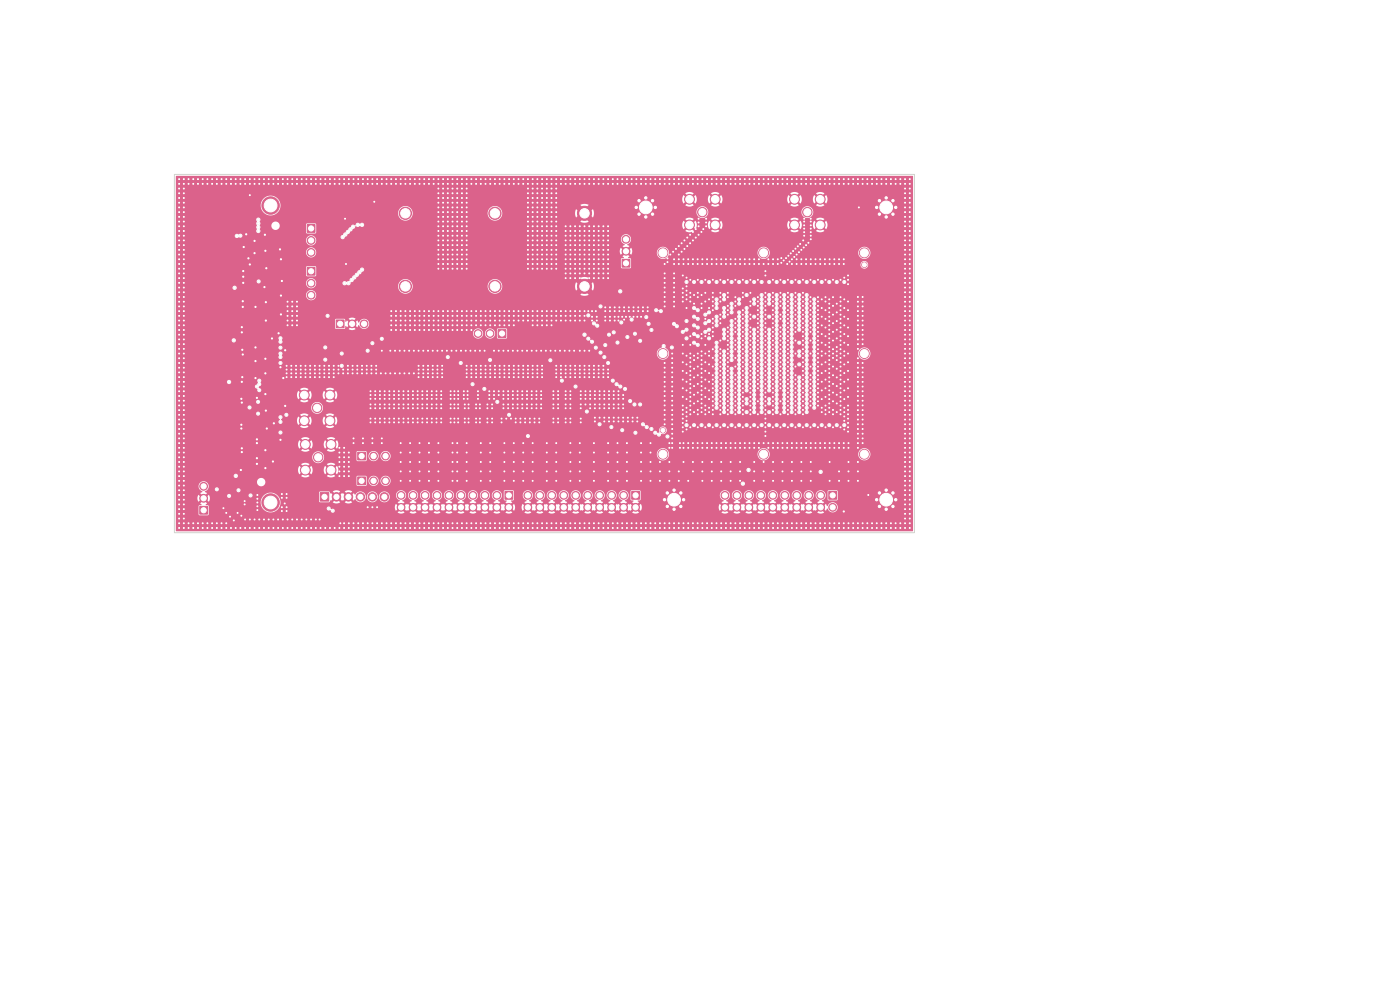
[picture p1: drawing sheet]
<svg xmlns="http://www.w3.org/2000/svg" width="297mm" height="210mm" viewBox="0 0 297 210" stroke-linecap="round" stroke-linejoin="round" font-family="sans-serif">
<g fill="#db628b" stroke="#db628b" stroke-width=".21">
<path d="M134 104.3h1.7v1.6h-1.7z"/>
<path d="M42.4 107.4h1.6v1.7h-1.6z"/>
<path d="M107.1 104.3h1.7v1.6h-1.7z"/>
<path d="M175.8 104.3h1.7v1.6h-1.7z"/>
<path d="M75.9 101.2h1.6v1.6h-1.6z"/>
<path d="M71.3 67.9h1.7v1.6h-1.7z"/>
<path d="M65.2 56.7h1.6v1.7h-1.6z"/>
<path d="M105.7 69.9h1.6v1.7h-1.6z"/>
<path d="M65.2 47.6h1.6v1.7h-1.6z"/>
<path d="M75.9 95.9h1.6v1.7h-1.6z"/>
<path d="M67.9 104.5h1.8v1.8h-1.8z"/>
<path d="M132 55h1.6v1.7h-1.6z"/>
<circle cx="140.6" cy="53.6" r="1.04"/>
<circle cx="140.6" cy="75" r="1.04"/>
<circle cx="140.6" cy="91.3" r=".56"/>
<circle cx="140.6" cy="96.4" r="1.04"/>
<circle cx="162" cy="53.6" r="1.04"/>
<circle cx="162" cy="96.4" r="1.04"/>
<circle cx="183.4" cy="53.6" r="1.04"/>
<circle cx="183.4" cy="56.2" r=".56"/>
<circle cx="183.4" cy="75" r="1.04"/>
<circle cx="183.4" cy="96.4" r="1.04"/>
<circle cx="134.8" cy="107.6" r=".82"/>
<circle cx="132.3" cy="105.1" r=".82"/>
<circle cx="132.3" cy="107.6" r=".82"/>
<circle cx="129.8" cy="105.1" r=".82"/>
<circle cx="129.8" cy="107.6" r=".82"/>
<circle cx="127.2" cy="105.1" r=".82"/>
<circle cx="127.2" cy="107.6" r=".82"/>
<circle cx="124.7" cy="105.1" r=".82"/>
<circle cx="124.7" cy="107.6" r=".82"/>
<circle cx="122.1" cy="105.1" r=".82"/>
<circle cx="122.1" cy="107.6" r=".82"/>
<circle cx="119.6" cy="105.1" r=".82"/>
<circle cx="119.6" cy="107.6" r=".82"/>
<circle cx="117.1" cy="105.1" r=".82"/>
<circle cx="117.1" cy="107.6" r=".82"/>
<circle cx="114.5" cy="105.1" r=".82"/>
<circle cx="114.5" cy="107.6" r=".82"/>
<circle cx="112" cy="105.1" r=".82"/>
<circle cx="112" cy="107.6" r=".82"/>
<circle cx="105" cy="60.7" r="1.3"/>
<circle cx="105" cy="45.2" r="1.3"/>
<circle cx="67.5" cy="97" r="1"/>
<circle cx="64.8" cy="94.3" r="1.05"/>
<circle cx="64.8" cy="99.7" r="1.05"/>
<circle cx="70.2" cy="94.3" r="1.05"/>
<circle cx="70.2" cy="99.7" r="1.05"/>
<circle cx="43.2" cy="105.7" r=".82"/>
<circle cx="43.2" cy="103.2" r=".82"/>
<circle cx="171.3" cy="45" r="1"/>
<circle cx="168.6" cy="42.3" r="1.05"/>
<circle cx="168.6" cy="47.7" r="1.05"/>
<circle cx="174" cy="42.3" r="1.05"/>
<circle cx="174" cy="47.7" r="1.05"/>
<circle cx="107.9" cy="107.6" r=".82"/>
<circle cx="105.4" cy="105.1" r=".82"/>
<circle cx="105.4" cy="107.6" r=".82"/>
<circle cx="102.9" cy="105.1" r=".82"/>
<circle cx="102.9" cy="107.6" r=".82"/>
<circle cx="100.3" cy="105.1" r=".82"/>
<circle cx="100.3" cy="107.6" r=".82"/>
<circle cx="97.8" cy="105.1" r=".82"/>
<circle cx="97.8" cy="107.6" r=".82"/>
<circle cx="95.2" cy="105.1" r=".82"/>
<circle cx="95.2" cy="107.6" r=".82"/>
<circle cx="92.7" cy="105.1" r=".82"/>
<circle cx="92.7" cy="107.6" r=".82"/>
<circle cx="90.2" cy="105.1" r=".82"/>
<circle cx="90.2" cy="107.6" r=".82"/>
<circle cx="87.6" cy="105.1" r=".82"/>
<circle cx="87.6" cy="107.6" r=".82"/>
<circle cx="85.1" cy="105.1" r=".82"/>
<circle cx="85.1" cy="107.6" r=".82"/>
<circle cx="176.6" cy="107.6" r=".82"/>
<circle cx="174.1" cy="105.1" r=".82"/>
<circle cx="174.1" cy="107.6" r=".82"/>
<circle cx="171.6" cy="105.1" r=".82"/>
<circle cx="171.6" cy="107.6" r=".82"/>
<circle cx="169" cy="105.1" r=".82"/>
<circle cx="169" cy="107.6" r=".82"/>
<circle cx="166.5" cy="105.1" r=".82"/>
<circle cx="166.5" cy="107.6" r=".82"/>
<circle cx="163.9" cy="105.1" r=".82"/>
<circle cx="163.9" cy="107.6" r=".82"/>
<circle cx="161.4" cy="105.1" r=".82"/>
<circle cx="161.4" cy="107.6" r=".82"/>
<circle cx="158.9" cy="105.1" r=".82"/>
<circle cx="158.9" cy="107.6" r=".82"/>
<circle cx="156.3" cy="105.1" r=".82"/>
<circle cx="156.3" cy="107.6" r=".82"/>
<circle cx="153.8" cy="105.1" r=".82"/>
<circle cx="153.8" cy="107.6" r=".82"/>
<circle cx="79.2" cy="102" r=".82"/>
<circle cx="81.8" cy="102" r=".82"/>
<circle cx="141" cy="106" r=".4"/>
<circle cx="141.6" cy="104.6" r=".4"/>
<circle cx="141.6" cy="107.4" r=".4"/>
<circle cx="143" cy="104" r=".4"/>
<circle cx="143" cy="106" r="2.7"/>
<circle cx="143" cy="108" r=".4"/>
<circle cx="144.4" cy="104.6" r=".4"/>
<circle cx="144.4" cy="107.4" r=".4"/>
<circle cx="145" cy="106" r=".4"/>
<circle cx="135" cy="44" r=".4"/>
<circle cx="135.6" cy="42.6" r=".4"/>
<circle cx="135.6" cy="45.4" r=".4"/>
<circle cx="137" cy="42" r=".4"/>
<circle cx="137" cy="44" r="2.7"/>
<circle cx="137" cy="46" r=".4"/>
<circle cx="138.4" cy="42.6" r=".4"/>
<circle cx="138.4" cy="45.4" r=".4"/>
<circle cx="139" cy="44" r=".4"/>
<circle cx="186" cy="44" r=".4"/>
<circle cx="186.6" cy="42.6" r=".4"/>
<circle cx="186.6" cy="45.4" r=".4"/>
<circle cx="188" cy="42" r=".4"/>
<circle cx="188" cy="44" r="2.7"/>
<circle cx="188" cy="46" r=".4"/>
<circle cx="189.4" cy="42.6" r=".4"/>
<circle cx="189.4" cy="45.4" r=".4"/>
<circle cx="190" cy="44" r=".4"/>
<circle cx="67.3" cy="86.5" r="1"/>
<circle cx="64.6" cy="83.8" r="1.05"/>
<circle cx="64.6" cy="89.2" r="1.05"/>
<circle cx="70" cy="83.8" r="1.05"/>
<circle cx="70" cy="89.2" r="1.05"/>
<circle cx="124" cy="60.7" r="1.5"/>
<circle cx="124" cy="45.2" r="1.5"/>
<circle cx="74.7" cy="68.7" r=".83"/>
<circle cx="77.2" cy="68.7" r=".83"/>
<circle cx="186" cy="106" r=".4"/>
<circle cx="186.6" cy="104.6" r=".4"/>
<circle cx="186.6" cy="107.4" r=".4"/>
<circle cx="188" cy="104" r=".4"/>
<circle cx="188" cy="106" r="2.7"/>
<circle cx="188" cy="108" r=".4"/>
<circle cx="189.4" cy="104.6" r=".4"/>
<circle cx="189.4" cy="107.4" r=".4"/>
<circle cx="190" cy="106" r=".4"/>
<circle cx="66" cy="60.1" r=".83"/>
<circle cx="66" cy="62.6" r=".83"/>
<circle cx="104" cy="70.7" r=".82"/>
<circle cx="101.4" cy="70.7" r=".82"/>
<circle cx="66" cy="51" r=".83"/>
<circle cx="66" cy="53.5" r=".83"/>
<circle cx="79.3" cy="96.7" r=".82"/>
<circle cx="81.8" cy="96.7" r=".82"/>
<circle cx="71.4" cy="105.4" r=".9"/>
<circle cx="73.9" cy="105.4" r=".9"/>
<circle cx="76.5" cy="105.4" r=".9"/>
<circle cx="79" cy="105.4" r=".9"/>
<circle cx="81.5" cy="105.4" r=".9"/>
<circle cx="86" cy="60.7" r="1.3"/>
<circle cx="86" cy="45.2" r="1.3"/>
<circle cx="132.8" cy="53.3" r=".82"/>
<circle cx="132.8" cy="50.8" r=".82"/>
<circle cx="149" cy="45" r="1"/>
<circle cx="146.3" cy="42.3" r="1.05"/>
<circle cx="146.3" cy="47.7" r="1.05"/>
<circle cx="151.7" cy="42.3" r="1.05"/>
<circle cx="151.7" cy="47.7" r="1.05"/>
<circle cx="57.4" cy="43.6" r="1.85"/>
<circle cx="57.4" cy="106.6" r="1.85"/>
</g>
<g fill="#ececec" stroke="#ececec" stroke-width=".21">
<circle cx="161.6" cy="69" r=".17"/>
<circle cx="169.5" cy="64.4" r=".17"/>
<circle cx="168" cy="84.7" r=".17"/>
<circle cx="168" cy="66.3" r=".17"/>
<circle cx="155.2" cy="65.3" r=".17"/>
<circle cx="158.4" cy="67.2" r=".17"/>
<circle cx="168" cy="62.6" r=".17"/>
<circle cx="171.1" cy="82.8" r=".17"/>
<circle cx="169.5" cy="83.7" r=".17"/>
<circle cx="158.4" cy="69" r=".17"/>
<circle cx="158.4" cy="85.6" r=".17"/>
<circle cx="164.8" cy="85.6" r=".17"/>
<circle cx="171.1" cy="80.1" r=".17"/>
<circle cx="168" cy="79.1" r=".17"/>
<circle cx="131.6" cy="61.8" r=".2"/>
<circle cx="168" cy="73.6" r=".17"/>
<circle cx="158.4" cy="76.4" r=".17"/>
<circle cx="158.4" cy="73.6" r=".17"/>
<circle cx="75.9" cy="47.7" r=".2"/>
<circle cx="160" cy="83.7" r=".17"/>
<circle cx="169.5" cy="85.6" r=".17"/>
<circle cx="171.1" cy="78.2" r=".17"/>
<circle cx="153.6" cy="81" r=".17"/>
<circle cx="160" cy="81" r=".17"/>
<circle cx="163.2" cy="64.4" r=".17"/>
<circle cx="160" cy="70.9" r=".17"/>
<circle cx="169.5" cy="75.5" r=".17"/>
<circle cx="158.4" cy="70.9" r=".17"/>
<circle cx="73.2" cy="49.8" r=".2"/>
<circle cx="156.8" cy="79.1" r=".17"/>
<circle cx="74.9" cy="48.1" r=".2"/>
<circle cx="168" cy="80.1" r=".17"/>
<circle cx="168" cy="78.2" r=".17"/>
<circle cx="161.6" cy="85.6" r=".17"/>
<circle cx="164.8" cy="73.6" r=".17"/>
<circle cx="156.8" cy="84.7" r=".17"/>
<circle cx="169.5" cy="69.9" r=".17"/>
<circle cx="153.6" cy="83.7" r=".17"/>
<circle cx="168" cy="75.5" r=".17"/>
<circle cx="156.8" cy="81" r=".17"/>
<circle cx="160" cy="81.9" r=".17"/>
<circle cx="163.2" cy="77.3" r=".17"/>
<circle cx="169.5" cy="87.4" r=".17"/>
<circle cx="166.4" cy="65.3" r=".17"/>
<circle cx="166.4" cy="85.6" r=".17"/>
<circle cx="166.4" cy="83.7" r=".17"/>
<circle cx="164.8" cy="78.2" r=".17"/>
<circle cx="158.4" cy="80.1" r=".17"/>
<circle cx="164.8" cy="65.3" r=".17"/>
<circle cx="153.6" cy="78.2" r=".17"/>
<circle cx="169.5" cy="65.3" r=".17"/>
<circle cx="163.2" cy="78.2" r=".17"/>
<circle cx="153.6" cy="69.9" r=".17"/>
<circle cx="166.4" cy="63.5" r=".17"/>
<circle cx="155.2" cy="69" r=".17"/>
<circle cx="161.6" cy="81" r=".17"/>
<circle cx="166.4" cy="74.5" r=".17"/>
<circle cx="168" cy="69" r=".17"/>
<circle cx="156.8" cy="86.5" r=".17"/>
<circle cx="163.2" cy="74.5" r=".17"/>
<circle cx="161.6" cy="75.5" r=".17"/>
<circle cx="168" cy="71.8" r=".17"/>
<circle cx="156.8" cy="81.9" r=".17"/>
<circle cx="164.8" cy="80.1" r=".17"/>
<circle cx="158.4" cy="78.2" r=".17"/>
<circle cx="164.8" cy="72.7" r=".17"/>
<circle cx="155.2" cy="81.9" r=".17"/>
<circle cx="171.1" cy="87.4" r=".17"/>
<circle cx="164.8" cy="68.1" r=".17"/>
<circle cx="164.8" cy="64.4" r=".17"/>
<circle cx="158.4" cy="65.3" r=".17"/>
<circle cx="160" cy="77.3" r=".17"/>
<circle cx="164.8" cy="62.6" r=".17"/>
<circle cx="73.8" cy="49.2" r=".2"/>
<circle cx="169.5" cy="68.1" r=".17"/>
<circle cx="166.4" cy="81.9" r=".17"/>
<circle cx="164.8" cy="87.4" r=".17"/>
<circle cx="156.8" cy="73.6" r=".17"/>
<circle cx="166.4" cy="64.4" r=".17"/>
<circle cx="160" cy="79.1" r=".17"/>
<circle cx="161.6" cy="79.1" r=".17"/>
<circle cx="155.2" cy="72.7" r=".17"/>
<circle cx="160" cy="75.5" r=".17"/>
<circle cx="153.6" cy="66.3" r=".17"/>
<circle cx="153.6" cy="85.6" r=".17"/>
<circle cx="161.6" cy="77.3" r=".17"/>
<circle cx="158.4" cy="68.1" r=".17"/>
<circle cx="163.2" cy="62.6" r=".17"/>
<circle cx="155.2" cy="66.3" r=".17"/>
<circle cx="161.6" cy="63.5" r=".17"/>
<circle cx="164.8" cy="66.3" r=".17"/>
<circle cx="168" cy="81" r=".17"/>
<circle cx="155.2" cy="75.5" r=".17"/>
<circle cx="156.8" cy="74.5" r=".17"/>
<circle cx="155.2" cy="81" r=".17"/>
<circle cx="160" cy="73.6" r=".17"/>
<circle cx="171.1" cy="81" r=".17"/>
<circle cx="155.2" cy="86.5" r=".17"/>
<circle cx="153.6" cy="75.5" r=".17"/>
<circle cx="171.1" cy="83.7" r=".17"/>
<circle cx="169.5" cy="66.3" r=".17"/>
<circle cx="171.1" cy="62.6" r=".17"/>
<circle cx="166.4" cy="86.5" r=".17"/>
<circle cx="164.8" cy="69.9" r=".17"/>
<circle cx="166.4" cy="79.1" r=".17"/>
<circle cx="169.5" cy="72.7" r=".17"/>
<circle cx="171.1" cy="70.9" r=".17"/>
<circle cx="161.6" cy="64.4" r=".17"/>
<circle cx="171.1" cy="76.4" r=".17"/>
<circle cx="156.8" cy="85.6" r=".17"/>
<circle cx="163.2" cy="81" r=".17"/>
<circle cx="168" cy="63.5" r=".17"/>
<circle cx="156.8" cy="69" r=".17"/>
<circle cx="160" cy="69.9" r=".17"/>
<circle cx="156.8" cy="78.2" r=".17"/>
<circle cx="171.1" cy="84.7" r=".17"/>
<circle cx="171.1" cy="73.6" r=".17"/>
<circle cx="171.1" cy="68.1" r=".17"/>
<circle cx="158.4" cy="79.1" r=".17"/>
<circle cx="168" cy="65.3" r=".17"/>
<circle cx="168" cy="69.9" r=".17"/>
<circle cx="164.8" cy="74.5" r=".17"/>
<circle cx="171.1" cy="69" r=".17"/>
<circle cx="166.4" cy="67.2" r=".17"/>
<circle cx="74.3" cy="48.7" r=".2"/>
<circle cx="166.4" cy="66.3" r=".17"/>
<circle cx="156.8" cy="69.9" r=".17"/>
<circle cx="161.6" cy="84.7" r=".17"/>
<circle cx="156.8" cy="80.1" r=".17"/>
<circle cx="164.8" cy="69" r=".17"/>
<circle cx="163.2" cy="75.5" r=".17"/>
<circle cx="168" cy="72.7" r=".17"/>
<circle cx="155.2" cy="84.7" r=".17"/>
<circle cx="168" cy="85.6" r=".17"/>
<circle cx="158.4" cy="77.3" r=".17"/>
<circle cx="166.4" cy="84.7" r=".17"/>
<circle cx="169.5" cy="67.2" r=".17"/>
<circle cx="169.5" cy="84.7" r=".17"/>
<circle cx="164.8" cy="76.4" r=".17"/>
<circle cx="160" cy="72.7" r=".17"/>
<circle cx="161.6" cy="76.4" r=".17"/>
<circle cx="153.6" cy="84.7" r=".17"/>
<circle cx="153.6" cy="71.8" r=".17"/>
<circle cx="168" cy="76.4" r=".17"/>
<circle cx="168" cy="74.5" r=".17"/>
<circle cx="164.8" cy="82.8" r=".17"/>
<circle cx="166.4" cy="87.4" r=".17"/>
<circle cx="155.2" cy="87.4" r=".17"/>
<circle cx="163.2" cy="85.6" r=".17"/>
<circle cx="161.6" cy="81.9" r=".17"/>
<circle cx="158.4" cy="81" r=".17"/>
<circle cx="166.4" cy="71.8" r=".17"/>
<circle cx="160" cy="78.2" r=".17"/>
<circle cx="171.1" cy="66.3" r=".17"/>
<circle cx="171.1" cy="81.9" r=".17"/>
<circle cx="166.4" cy="78.2" r=".17"/>
<circle cx="161.6" cy="83.7" r=".17"/>
<circle cx="168" cy="82.8" r=".17"/>
<circle cx="153.6" cy="70.9" r=".17"/>
<circle cx="161.6" cy="73.6" r=".17"/>
<circle cx="153.6" cy="77.3" r=".17"/>
<circle cx="166.4" cy="70.9" r=".17"/>
<circle cx="171.1" cy="72.7" r=".17"/>
<circle cx="160" cy="63.5" r=".17"/>
<circle cx="163.2" cy="82.8" r=".17"/>
<circle cx="163.2" cy="72.7" r=".17"/>
<circle cx="168" cy="64.4" r=".17"/>
<circle cx="160" cy="71.8" r=".17"/>
<circle cx="156.8" cy="66.3" r=".17"/>
<circle cx="156.8" cy="77.3" r=".17"/>
<circle cx="160" cy="74.5" r=".17"/>
<circle cx="158.4" cy="69.9" r=".17"/>
<circle cx="164.8" cy="67.2" r=".17"/>
<circle cx="155.2" cy="83.7" r=".17"/>
<circle cx="163.2" cy="80.1" r=".17"/>
<circle cx="161.6" cy="80.1" r=".17"/>
<circle cx="153.6" cy="86.5" r=".17"/>
<circle cx="161.6" cy="70.9" r=".17"/>
<circle cx="153.6" cy="76.4" r=".17"/>
<circle cx="155.2" cy="69.9" r=".17"/>
<circle cx="160" cy="84.7" r=".17"/>
<circle cx="155.2" cy="64.4" r=".17"/>
<circle cx="168" cy="87.4" r=".17"/>
<circle cx="153.6" cy="79.1" r=".17"/>
<circle cx="168" cy="68.1" r=".17"/>
<circle cx="153.6" cy="80.1" r=".17"/>
<circle cx="161.6" cy="74.5" r=".17"/>
<circle cx="171.1" cy="63.5" r=".17"/>
<circle cx="169.5" cy="63.5" r=".17"/>
<circle cx="153.6" cy="65.3" r=".17"/>
<circle cx="155.2" cy="80.1" r=".17"/>
<circle cx="161.6" cy="69.9" r=".17"/>
<circle cx="153.6" cy="74.5" r=".17"/>
<circle cx="166.4" cy="77.3" r=".17"/>
<circle cx="164.8" cy="77.3" r=".17"/>
<circle cx="171.1" cy="86.5" r=".17"/>
<circle cx="168" cy="83.7" r=".17"/>
<circle cx="171.1" cy="79.1" r=".17"/>
<circle cx="163.2" cy="70.9" r=".17"/>
<circle cx="153.6" cy="82.8" r=".17"/>
<circle cx="163.2" cy="81.9" r=".17"/>
<circle cx="158.4" cy="84.7" r=".17"/>
<circle cx="166.4" cy="81" r=".17"/>
<circle cx="160" cy="76.4" r=".17"/>
<circle cx="163.2" cy="79.1" r=".17"/>
<circle cx="156.8" cy="75.5" r=".17"/>
<circle cx="158.4" cy="71.8" r=".17"/>
<circle cx="158.4" cy="81.9" r=".17"/>
<circle cx="155.2" cy="76.4" r=".17"/>
<circle cx="166.4" cy="75.5" r=".17"/>
<circle cx="158.4" cy="82.8" r=".17"/>
<circle cx="156.8" cy="76.4" r=".17"/>
<circle cx="168" cy="70.9" r=".17"/>
<circle cx="169.5" cy="80.1" r=".17"/>
<circle cx="164.8" cy="81" r=".17"/>
<circle cx="156.8" cy="63.5" r=".17"/>
<circle cx="155.2" cy="71.8" r=".17"/>
<circle cx="153.6" cy="87.4" r=".17"/>
<circle cx="163.2" cy="69.9" r=".17"/>
<circle cx="169.5" cy="77.3" r=".17"/>
<circle cx="166.4" cy="72.7" r=".17"/>
<circle cx="164.8" cy="79.1" r=".17"/>
<circle cx="163.2" cy="87.4" r=".17"/>
<circle cx="171.1" cy="71.8" r=".17"/>
<circle cx="72.7" cy="50.3" r=".2"/>
<circle cx="164.8" cy="86.5" r=".17"/>
<circle cx="160" cy="64.4" r=".17"/>
<circle cx="156.8" cy="70.9" r=".17"/>
<circle cx="158.4" cy="74.5" r=".17"/>
<circle cx="169.5" cy="81" r=".17"/>
<circle cx="164.8" cy="70.9" r=".17"/>
<circle cx="161.6" cy="78.2" r=".17"/>
<circle cx="160" cy="67.2" r=".17"/>
<circle cx="163.2" cy="71.8" r=".17"/>
<circle cx="156.8" cy="83.7" r=".17"/>
<circle cx="168" cy="77.3" r=".17"/>
<circle cx="156.8" cy="87.4" r=".17"/>
<circle cx="164.8" cy="75.5" r=".17"/>
<circle cx="171.1" cy="67.2" r=".17"/>
<circle cx="155.2" cy="74.5" r=".17"/>
<circle cx="156.8" cy="71.8" r=".17"/>
<circle cx="156.8" cy="82.8" r=".17"/>
<circle cx="160" cy="82.8" r=".17"/>
<circle cx="160" cy="80.1" r=".17"/>
<circle cx="155.2" cy="79.1" r=".17"/>
<circle cx="166.4" cy="69" r=".17"/>
<circle cx="156.8" cy="64.4" r=".17"/>
<circle cx="164.8" cy="81.9" r=".17"/>
<circle cx="155.2" cy="68.1" r=".17"/>
<circle cx="160" cy="86.5" r=".17"/>
<circle cx="164.8" cy="84.7" r=".17"/>
<circle cx="171.1" cy="85.6" r=".17"/>
<circle cx="169.5" cy="69" r=".17"/>
<circle cx="171.1" cy="65.3" r=".17"/>
<circle cx="153.6" cy="81.9" r=".17"/>
<circle cx="161.6" cy="62.6" r=".17"/>
<circle cx="166.4" cy="82.8" r=".17"/>
<circle cx="155.2" cy="82.8" r=".17"/>
<circle cx="169.5" cy="81.9" r=".17"/>
<circle cx="161.6" cy="66.3" r=".17"/>
<circle cx="155.2" cy="85.6" r=".17"/>
<circle cx="163.2" cy="63.5" r=".17"/>
<circle cx="156.8" cy="68.1" r=".17"/>
<circle cx="155.2" cy="73.6" r=".17"/>
<circle cx="155.2" cy="70.9" r=".17"/>
<circle cx="161.6" cy="87.4" r=".17"/>
<circle cx="161.6" cy="72.7" r=".17"/>
<circle cx="164.8" cy="63.5" r=".17"/>
<circle cx="169.5" cy="82.8" r=".17"/>
<circle cx="166.4" cy="73.6" r=".17"/>
<circle cx="168" cy="81.9" r=".17"/>
<circle cx="161.6" cy="82.8" r=".17"/>
<circle cx="160" cy="85.6" r=".17"/>
<circle cx="171.1" cy="74.5" r=".17"/>
<circle cx="76.8" cy="47.7" r=".2"/>
<circle cx="158.4" cy="62.6" r=".17"/>
<circle cx="161.6" cy="68.1" r=".17"/>
<circle cx="163.2" cy="76.4" r=".17"/>
<circle cx="161.6" cy="65.3" r=".17"/>
<circle cx="155.2" cy="78.2" r=".17"/>
<circle cx="168" cy="67.2" r=".17"/>
<circle cx="168" cy="86.5" r=".17"/>
<circle cx="171.1" cy="75.5" r=".17"/>
<circle cx="160" cy="87.4" r=".17"/>
<circle cx="169.5" cy="62.6" r=".17"/>
<circle cx="171.1" cy="69.9" r=".17"/>
<circle cx="166.4" cy="68.1" r=".17"/>
<circle cx="164.8" cy="71.8" r=".17"/>
<circle cx="163.2" cy="84.7" r=".17"/>
<circle cx="156.8" cy="67.2" r=".17"/>
<circle cx="171.1" cy="77.3" r=".17"/>
<circle cx="158.4" cy="66.3" r=".17"/>
<circle cx="153.6" cy="62.6" r=".17"/>
<circle cx="164.8" cy="83.7" r=".17"/>
<circle cx="163.2" cy="73.6" r=".17"/>
<circle cx="166.4" cy="62.6" r=".17"/>
<circle cx="169.5" cy="74.5" r=".17"/>
<circle cx="161.6" cy="67.2" r=".17"/>
<circle cx="169.5" cy="86.5" r=".17"/>
<circle cx="153.6" cy="67.2" r=".17"/>
<circle cx="158.4" cy="87.4" r=".17"/>
<circle cx="166.4" cy="69.9" r=".17"/>
<circle cx="161.6" cy="86.5" r=".17"/>
<circle cx="158.4" cy="72.7" r=".17"/>
<circle cx="156.8" cy="72.7" r=".17"/>
<circle cx="163.2" cy="67.2" r=".17"/>
<circle cx="158.4" cy="75.5" r=".17"/>
<circle cx="166.4" cy="80.1" r=".17"/>
<circle cx="171.1" cy="64.4" r=".17"/>
<circle cx="161.6" cy="71.8" r=".17"/>
<circle cx="166.4" cy="76.4" r=".17"/>
<circle cx="153.6" cy="63.5" r=".17"/>
<circle cx="62.8" cy="80" r=".17"/>
<circle cx="151.2" cy="59.4" r=".17"/>
<circle cx="162" cy="94" r=".17"/>
<circle cx="159.2" cy="70.4" r=".17"/>
<circle cx="91" cy="112" r=".17"/>
<circle cx="38" cy="96" r=".17"/>
<circle cx="117" cy="46" r=".18"/>
<circle cx="164" cy="38" r=".17"/>
<circle cx="143" cy="58" r=".18"/>
<circle cx="104" cy="77.6" r=".17"/>
<circle cx="137" cy="39" r=".17"/>
<circle cx="89" cy="66" r=".17"/>
<circle cx="193" cy="63" r=".17"/>
<circle cx="141" cy="77" r=".17"/>
<circle cx="63.8" cy="80" r=".17"/>
<circle cx="88" cy="38" r=".17"/>
<circle cx="160.8" cy="67.6" r=".17"/>
<circle cx="109" cy="78.4" r=".18"/>
<circle cx="38" cy="69" r=".17"/>
<circle cx="144.8" cy="87.9" r=".17"/>
<circle cx="193" cy="71" r=".17"/>
<circle cx="182" cy="102" r=".18"/>
<circle cx="157.6" cy="80.5" r=".17"/>
<circle cx="179.1" cy="81" r=".17"/>
<circle cx="156" cy="63" r=".17"/>
<circle cx="173.5" cy="65.8" r=".17"/>
<circle cx="105" cy="112" r=".17"/>
<circle cx="128" cy="49" r=".18"/>
<circle cx="163" cy="95" r=".17"/>
<circle cx="125" cy="112" r=".17"/>
<circle cx="181" cy="38" r=".18"/>
<circle cx="130.2" cy="88.6" r=".18"/>
<circle cx="119" cy="77.6" r=".17"/>
<circle cx="170.3" cy="73.2" r=".17"/>
<circle cx="192" cy="88" r=".17"/>
<circle cx="177" cy="95" r=".18"/>
<circle cx="159.2" cy="90.6" r=".17"/>
<circle cx="168.7" cy="63" r=".17"/>
<circle cx="159" cy="111" r=".17"/>
<circle cx="134.4" cy="66" r=".17"/>
<circle cx="174.3" cy="63.5" r=".17"/>
<circle cx="153" cy="100" r=".17"/>
<circle cx="131.2" cy="85.8" r=".18"/>
<circle cx="146.4" cy="78.7" r=".17"/>
<circle cx="93.6" cy="83" r=".17"/>
<circle cx="99" cy="49" r=".18"/>
<circle cx="163" cy="112" r=".17"/>
<circle cx="148.2" cy="49.8" r=".17"/>
<circle cx="182" cy="91" r=".18"/>
<circle cx="146.4" cy="59.4" r=".17"/>
<circle cx="99" cy="41" r=".17"/>
<circle cx="129.4" cy="66" r=".17"/>
<circle cx="96" cy="67" r=".17"/>
<circle cx="125" cy="52" r=".18"/>
<circle cx="59.5" cy="77.9" r=".2"/>
<circle cx="157.6" cy="78.7" r=".17"/>
<circle cx="167.2" cy="87" r=".17"/>
<circle cx="145.6" cy="60.7" r=".17"/>
<circle cx="124" cy="79.2" r=".17"/>
<circle cx="192" cy="93" r=".17"/>
<circle cx="56.2" cy="49.8" r=".2"/>
<circle cx="171.9" cy="90.6" r=".17"/>
<circle cx="110" cy="112" r=".17"/>
<circle cx="177.5" cy="80.1" r=".17"/>
<circle cx="178.3" cy="79.6" r=".17"/>
<circle cx="159" cy="55" r=".18"/>
<circle cx="94" cy="43" r=".18"/>
<circle cx="122" cy="112" r=".17"/>
<circle cx="98.4" cy="83" r=".17"/>
<circle cx="145" cy="111" r=".17"/>
<circle cx="142" cy="94" r=".17"/>
<circle cx="162.4" cy="89.7" r=".17"/>
<circle cx="164" cy="76.8" r=".17"/>
<circle cx="116" cy="38" r=".17"/>
<circle cx="38" cy="99" r=".17"/>
<circle cx="176.7" cy="81.4" r=".17"/>
<circle cx="123" cy="57" r=".18"/>
<circle cx="96" cy="40" r=".17"/>
<circle cx="169.3" cy="52.3" r=".17"/>
<circle cx="103" cy="39" r=".17"/>
<circle cx="38" cy="65" r=".17"/>
<circle cx="97" cy="41" r=".17"/>
<circle cx="142" cy="111" r=".17"/>
<circle cx="183" cy="79" r=".18"/>
<circle cx="88" cy="70" r=".17"/>
<circle cx="38" cy="91" r=".17"/>
<circle cx="193" cy="95" r=".17"/>
<circle cx="121" cy="58" r=".18"/>
<circle cx="152" cy="56" r=".18"/>
<circle cx="144.8" cy="76.8" r=".17"/>
<circle cx="105" cy="79.2" r=".17"/>
<circle cx="64.8" cy="80" r=".17"/>
<circle cx="87" cy="38" r=".17"/>
<circle cx="108.4" cy="88.8" r=".17"/>
<circle cx="162.4" cy="87" r=".17"/>
<circle cx="170.3" cy="77.8" r=".17"/>
<circle cx="117" cy="111" r=".17"/>
<circle cx="113" cy="98" r=".17"/>
<circle cx="120" cy="51" r=".18"/>
<circle cx="154.4" cy="80.5" r=".17"/>
<circle cx="103" cy="69" r=".17"/>
<circle cx="98" cy="53" r=".18"/>
<circle cx="112.8" cy="74.4" r=".17"/>
<circle cx="115" cy="43" r=".18"/>
<circle cx="73" cy="99" r=".17"/>
<circle cx="166" cy="100" r=".17"/>
<circle cx="61" cy="65" r=".17"/>
<circle cx="99" cy="51" r=".18"/>
<circle cx="56.3" cy="99.3" r=".2"/>
<circle cx="167.2" cy="63" r=".17"/>
<circle cx="38" cy="106" r=".17"/>
<circle cx="175.1" cy="69.5" r=".17"/>
<circle cx="149.6" cy="86" r=".17"/>
<circle cx="179.9" cy="82.4" r=".17"/>
<circle cx="175.1" cy="64" r=".17"/>
<circle cx="145.6" cy="77.3" r=".17"/>
<circle cx="109.4" cy="89.6" r=".17"/>
<circle cx="166" cy="39" r=".17"/>
<circle cx="73.4" cy="56" r=".18"/>
<circle cx="163" cy="55" r=".18"/>
<circle cx="192" cy="59" r=".17"/>
<circle cx="160.8" cy="90.6" r=".17"/>
<circle cx="156" cy="94" r=".17"/>
<circle cx="148.8" cy="84.7" r=".17"/>
<circle cx="89.6" cy="85.8" r=".17"/>
<circle cx="123" cy="67" r=".17"/>
<circle cx="172" cy="98" r=".18"/>
<circle cx="156" cy="74.1" r=".17"/>
<circle cx="173.5" cy="90.6" r=".17"/>
<circle cx="145.6" cy="88.3" r=".17"/>
<circle cx="170" cy="102" r=".18"/>
<circle cx="111" cy="67" r=".17"/>
<circle cx="77" cy="93" r=".17"/>
<circle cx="104.4" cy="86.6" r=".17"/>
<circle cx="78" cy="112" r=".17"/>
<circle cx="136" cy="94" r=".17"/>
<circle cx="155" cy="94" r=".17"/>
<circle cx="167.2" cy="77.8" r=".17"/>
<circle cx="192" cy="50" r=".17"/>
<circle cx="183" cy="71" r=".18"/>
<circle cx="136" cy="100" r=".17"/>
<circle cx="148" cy="111" r=".17"/>
<circle cx="74" cy="97" r=".17"/>
<circle cx="54.6" cy="106.6" r=".17"/>
<circle cx="90.6" cy="85.8" r=".17"/>
<circle cx="104" cy="68" r=".17"/>
<circle cx="164" cy="83.3" r=".17"/>
<circle cx="193" cy="73" r=".17"/>
<circle cx="182.2" cy="44" r=".18"/>
<circle cx="180" cy="94" r=".18"/>
<circle cx="158" cy="111" r=".17"/>
<circle cx="151.2" cy="87" r=".17"/>
<circle cx="80.6" cy="84.6" r=".17"/>
<circle cx="171.9" cy="85.1" r=".17"/>
<circle cx="152.8" cy="64" r=".17"/>
<circle cx="101.8" cy="86.6" r=".18"/>
<circle cx="181" cy="111" r=".18"/>
<circle cx="129" cy="100" r=".17"/>
<circle cx="47" cy="111" r=".18"/>
<circle cx="145" cy="112" r=".17"/>
<circle cx="112" cy="45" r=".18"/>
<circle cx="180" cy="111" r=".18"/>
<circle cx="89" cy="70" r=".17"/>
<circle cx="101" cy="68" r=".17"/>
<circle cx="189" cy="38" r=".17"/>
<circle cx="193" cy="53" r=".17"/>
<circle cx="146" cy="55" r=".18"/>
<circle cx="105.8" cy="83.8" r=".18"/>
<circle cx="161" cy="95" r=".17"/>
<circle cx="141" cy="79" r=".17"/>
<circle cx="113" cy="78.4" r=".18"/>
<circle cx="104" cy="78.4" r=".18"/>
<circle cx="144" cy="100" r=".17"/>
<circle cx="150" cy="95" r=".17"/>
<circle cx="191" cy="111" r=".17"/>
<circle cx="176" cy="95" r=".18"/>
<circle cx="69.8" cy="80" r=".17"/>
<circle cx="151.2" cy="65.8" r=".17"/>
<circle cx="170.3" cy="65.8" r=".17"/>
<circle cx="175.1" cy="87.9" r=".17"/>
<circle cx="96" cy="51" r=".18"/>
<circle cx="193" cy="42" r=".17"/>
<circle cx="123.2" cy="85.8" r=".18"/>
<circle cx="173.5" cy="66.8" r=".17"/>
<circle cx="117" cy="47" r=".18"/>
<circle cx="167.2" cy="74.1" r=".17"/>
<circle cx="166" cy="112" r=".17"/>
<circle cx="168" cy="100" r=".17"/>
<circle cx="167" cy="111" r=".17"/>
<circle cx="150.4" cy="74.5" r=".17"/>
<circle cx="177" cy="56" r=".18"/>
<circle cx="157" cy="95" r=".17"/>
<circle cx="123" cy="50" r=".18"/>
<circle cx="141" cy="39" r=".17"/>
<circle cx="159" cy="95" r=".17"/>
<circle cx="122" cy="79.2" r=".17"/>
<circle cx="148.8" cy="76.4" r=".17"/>
<circle cx="151.2" cy="83.3" r=".17"/>
<circle cx="170" cy="38" r=".18"/>
<circle cx="125.2" cy="85.8" r=".18"/>
<circle cx="140" cy="102" r=".17"/>
<circle cx="99" cy="68" r=".17"/>
<circle cx="182" cy="71" r=".18"/>
<circle cx="127" cy="80" r=".17"/>
<circle cx="99" cy="78.4" r=".18"/>
<circle cx="95" cy="111" r=".17"/>
<circle cx="157.6" cy="84.2" r=".17"/>
<circle cx="143" cy="62" r=".17"/>
<circle cx="156" cy="79.6" r=".17"/>
<circle cx="117.4" cy="85.8" r=".17"/>
<circle cx="113" cy="43" r=".18"/>
<circle cx="124" cy="77.6" r=".17"/>
<circle cx="114" cy="51" r=".18"/>
<circle cx="59.6" cy="55" r=".2"/>
<circle cx="192" cy="87" r=".17"/>
<circle cx="129" cy="94" r=".17"/>
<circle cx="175.9" cy="64.4" r=".17"/>
<circle cx="91.6" cy="89.6" r=".17"/>
<circle cx="192" cy="97" r=".17"/>
<circle cx="115" cy="55" r=".18"/>
<circle cx="151.2" cy="64.9" r=".17"/>
<circle cx="143" cy="55" r=".18"/>
<circle cx="65.8" cy="80" r=".17"/>
<circle cx="148" cy="85.1" r=".17"/>
<circle cx="113" cy="100" r=".17"/>
<circle cx="151" cy="56" r=".18"/>
<circle cx="142" cy="98" r=".17"/>
<circle cx="67.8" cy="77.6" r=".17"/>
<circle cx="175.9" cy="73.6" r=".17"/>
<circle cx="178.3" cy="80.5" r=".17"/>
<circle cx="144" cy="38" r=".17"/>
<circle cx="134.2" cy="88.6" r=".18"/>
<circle cx="73" cy="101" r=".17"/>
<circle cx="83" cy="68" r=".17"/>
<circle cx="160" cy="56" r=".18"/>
<circle cx="112.4" cy="89.6" r=".17"/>
<circle cx="170.3" cy="79.6" r=".17"/>
<circle cx="154.4" cy="71.3" r=".17"/>
<circle cx="38" cy="44" r=".18"/>
<circle cx="152.8" cy="87.9" r=".17"/>
<circle cx="109" cy="111" r=".17"/>
<circle cx="107" cy="68" r=".17"/>
<circle cx="112" cy="40" r=".17"/>
<circle cx="118" cy="78.4" r=".18"/>
<circle cx="39" cy="61" r=".17"/>
<circle cx="141" cy="81" r=".17"/>
<circle cx="180" cy="100" r=".18"/>
<circle cx="39" cy="104" r=".17"/>
<circle cx="116" cy="53" r=".18"/>
<circle cx="115" cy="49" r=".18"/>
<circle cx="152.8" cy="84.2" r=".17"/>
<circle cx="44" cy="112" r=".18"/>
<circle cx="92" cy="111" r=".17"/>
<circle cx="77" cy="39" r=".17"/>
<circle cx="159.2" cy="64" r=".17"/>
<circle cx="148.8" cy="65.3" r=".17"/>
<circle cx="162.4" cy="63" r=".17"/>
<circle cx="145.6" cy="62.6" r=".17"/>
<circle cx="95.6" cy="83" r=".17"/>
<circle cx="151" cy="111" r=".17"/>
<circle cx="107" cy="38" r=".17"/>
<circle cx="116" cy="112" r=".17"/>
<circle cx="192" cy="107" r=".17"/>
<circle cx="105" cy="78.4" r=".18"/>
<circle cx="65" cy="110.2" r=".17"/>
<circle cx="99" cy="54" r=".18"/>
<circle cx="112" cy="51" r=".18"/>
<circle cx="148.2" cy="48" r=".18"/>
<circle cx="96" cy="56" r=".18"/>
<circle cx="84" cy="69" r=".17"/>
<circle cx="143" cy="111" r=".17"/>
<circle cx="128.2" cy="89.4" r=".17"/>
<circle cx="84" cy="68" r=".17"/>
<circle cx="179.1" cy="88.3" r=".17"/>
<circle cx="122" cy="39" r=".17"/>
<circle cx="114" cy="52" r=".18"/>
<circle cx="76" cy="39" r=".17"/>
<circle cx="159.2" cy="75.9" r=".17"/>
<circle cx="56.4" cy="68" r=".2"/>
<circle cx="192" cy="106" r=".17"/>
<circle cx="165.6" cy="67.6" r=".17"/>
<circle cx="183" cy="89" r=".18"/>
<circle cx="64.8" cy="78.4" r=".18"/>
<circle cx="193" cy="112" r=".17"/>
<circle cx="122" cy="57" r=".18"/>
<circle cx="116" cy="66" r=".17"/>
<circle cx="182" cy="92" r=".18"/>
<circle cx="147" cy="111" r=".17"/>
<circle cx="115" cy="57" r=".18"/>
<circle cx="175.1" cy="80.5" r=".17"/>
<circle cx="113.8" cy="83" r=".17"/>
<circle cx="132.2" cy="85.8" r=".18"/>
<circle cx="56" cy="110.2" r=".18"/>
<circle cx="79" cy="39" r=".17"/>
<circle cx="148.8" cy="64.4" r=".17"/>
<circle cx="170.3" cy="62.1" r=".17"/>
<circle cx="89.6" cy="83.8" r=".17"/>
<circle cx="164" cy="66.8" r=".17"/>
<circle cx="157" cy="39" r=".17"/>
<circle cx="125" cy="111" r=".17"/>
<circle cx="114" cy="44" r=".18"/>
<circle cx="114" cy="112" r=".17"/>
<circle cx="127" cy="111" r=".17"/>
<circle cx="178.3" cy="90.6" r=".17"/>
<circle cx="172" cy="50" r=".18"/>
<circle cx="90.8" cy="78.4" r=".18"/>
<circle cx="140" cy="39" r=".17"/>
<circle cx="148" cy="63" r=".17"/>
<circle cx="126" cy="51" r=".18"/>
<circle cx="179.9" cy="91.6" r=".17"/>
<circle cx="120" cy="53" r=".18"/>
<circle cx="152.8" cy="75" r=".17"/>
<circle cx="96" cy="39" r=".17"/>
<circle cx="145.6" cy="86.5" r=".17"/>
<circle cx="108" cy="111" r=".17"/>
<circle cx="164" cy="74.1" r=".17"/>
<circle cx="173.5" cy="78.7" r=".17"/>
<circle cx="148" cy="94" r=".17"/>
<circle cx="131.2" cy="86.6" r=".18"/>
<circle cx="142" cy="100" r=".17"/>
<circle cx="102.8" cy="74.4" r=".18"/>
<circle cx="128" cy="55" r=".18"/>
<circle cx="95" cy="47" r=".18"/>
<circle cx="117.4" cy="86.6" r=".17"/>
<circle cx="91" cy="39" r=".17"/>
<circle cx="71" cy="38" r=".17"/>
<circle cx="168.7" cy="86" r=".17"/>
<circle cx="128.2" cy="83.8" r=".18"/>
<circle cx="53" cy="56.1" r=".2"/>
<circle cx="190" cy="112" r=".17"/>
<circle cx="104" cy="67" r=".17"/>
<circle cx="112" cy="54" r=".18"/>
<circle cx="168" cy="56" r=".18"/>
<circle cx="193" cy="104" r=".17"/>
<circle cx="176" cy="112" r=".18"/>
<circle cx="89" cy="94" r=".17"/>
<circle cx="150.4" cy="75.5" r=".17"/>
<circle cx="174.3" cy="86.5" r=".17"/>
<circle cx="150.4" cy="87.4" r=".17"/>
<circle cx="121" cy="80" r=".17"/>
<circle cx="154.4" cy="81.4" r=".17"/>
<circle cx="102" cy="80" r=".17"/>
<circle cx="81.6" cy="84.6" r=".17"/>
<circle cx="94" cy="45" r=".18"/>
<circle cx="62.8" cy="79.2" r=".17"/>
<circle cx="178.3" cy="64" r=".17"/>
<circle cx="38" cy="38" r=".17"/>
<circle cx="59.8" cy="104.8" r=".18"/>
<circle cx="160" cy="39" r=".17"/>
<circle cx="192" cy="49" r=".17"/>
<circle cx="157" cy="111" r=".17"/>
<circle cx="56.4" cy="64.1" r=".2"/>
<circle cx="54.6" cy="108.2" r=".17"/>
<circle cx="170.3" cy="75.9" r=".17"/>
<circle cx="182" cy="74" r=".18"/>
<circle cx="125.2" cy="86.6" r=".18"/>
<circle cx="162.4" cy="78.7" r=".17"/>
<circle cx="179.9" cy="84.2" r=".17"/>
<circle cx="175.9" cy="82.8" r=".17"/>
<circle cx="107" cy="69" r=".17"/>
<circle cx="175.1" cy="65.8" r=".17"/>
<circle cx="168.7" cy="83.3" r=".17"/>
<circle cx="173.5" cy="73.2" r=".17"/>
<circle cx="123" cy="48" r=".18"/>
<circle cx="170.3" cy="84.2" r=".17"/>
<circle cx="193" cy="44" r=".17"/>
<circle cx="146.4" cy="64" r=".17"/>
<circle cx="183" cy="87" r=".18"/>
<circle cx="114.8" cy="86.6" r=".17"/>
<circle cx="72" cy="96" r=".17"/>
<circle cx="127" cy="38" r=".17"/>
<circle cx="104" cy="39" r=".17"/>
<circle cx="96" cy="38" r=".17"/>
<circle cx="114.8" cy="83" r=".17"/>
<circle cx="176.7" cy="87.9" r=".17"/>
<circle cx="38" cy="111" r=".17"/>
<circle cx="79.6" cy="83.8" r=".17"/>
<circle cx="55" cy="110.2" r=".18"/>
<circle cx="171.5" cy="51.5" r=".17"/>
<circle cx="114" cy="77.6" r=".17"/>
<circle cx="177" cy="55" r=".18"/>
<circle cx="137.4" cy="66" r=".17"/>
<circle cx="39" cy="64" r=".17"/>
<circle cx="101" cy="66" r=".17"/>
<circle cx="78" cy="38" r=".17"/>
<circle cx="94" cy="46" r=".18"/>
<circle cx="69" cy="112" r=".17"/>
<circle cx="143" cy="39" r=".17"/>
<circle cx="85.6" cy="86.6" r=".17"/>
<circle cx="127.2" cy="88.6" r=".18"/>
<circle cx="100" cy="38" r=".17"/>
<circle cx="51.2" cy="84.6" r=".2"/>
<circle cx="60" cy="39" r=".18"/>
<circle cx="64.8" cy="79.2" r=".17"/>
<circle cx="126" cy="38" r=".17"/>
<circle cx="54.2" cy="73.7" r=".2"/>
<circle cx="51.3" cy="81" r=".2"/>
<circle cx="179.9" cy="89.7" r=".17"/>
<circle cx="96" cy="69" r=".17"/>
<circle cx="78.8" cy="79.2" r=".17"/>
<circle cx="98" cy="111" r=".17"/>
<circle cx="87" cy="39" r=".17"/>
<circle cx="109" cy="77.6" r=".17"/>
<circle cx="86" cy="70" r=".17"/>
<circle cx="126" cy="39" r=".17"/>
<circle cx="150.4" cy="70.9" r=".17"/>
<circle cx="92.8" cy="77.6" r=".17"/>
<circle cx="72.2" cy="111" r=".17"/>
<circle cx="127" cy="59" r=".18"/>
<circle cx="80" cy="111" r=".17"/>
<circle cx="115" cy="66" r=".17"/>
<circle cx="133" cy="38" r=".17"/>
<circle cx="104" cy="112" r=".17"/>
<circle cx="156" cy="69.5" r=".17"/>
<circle cx="91" cy="111" r=".17"/>
<circle cx="134" cy="111" r=".17"/>
<circle cx="115" cy="47" r=".18"/>
<circle cx="159.2" cy="69.5" r=".17"/>
<circle cx="117" cy="38" r=".17"/>
<circle cx="94" cy="111" r=".17"/>
<circle cx="125" cy="56" r=".18"/>
<circle cx="126" cy="50" r=".18"/>
<circle cx="92" cy="69" r=".17"/>
<circle cx="81.6" cy="83" r=".17"/>
<circle cx="59.1" cy="70.7" r=".2"/>
<circle cx="77" cy="111" r=".17"/>
<circle cx="86.6" cy="88.8" r=".17"/>
<circle cx="121" cy="57" r=".18"/>
<circle cx="101" cy="111" r=".17"/>
<circle cx="175.9" cy="69" r=".17"/>
<circle cx="154" cy="55" r=".18"/>
<circle cx="102" cy="77.6" r=".17"/>
<circle cx="157" cy="98" r=".17"/>
<circle cx="172" cy="55" r=".18"/>
<circle cx="97.2" cy="86.6" r=".17"/>
<circle cx="148" cy="112" r=".17"/>
<circle cx="136" cy="38" r=".17"/>
<circle cx="112" cy="78.4" r=".18"/>
<circle cx="162.4" cy="76.8" r=".17"/>
<circle cx="91.8" cy="78.4" r=".18"/>
<circle cx="97" cy="52" r=".18"/>
<circle cx="79.8" cy="77.6" r=".17"/>
<circle cx="86.6" cy="85.8" r=".17"/>
<circle cx="43" cy="111" r=".18"/>
<circle cx="170" cy="111" r=".18"/>
<circle cx="82.6" cy="89.6" r=".17"/>
<circle cx="117.4" cy="83.8" r=".17"/>
<circle cx="93" cy="98" r=".17"/>
<circle cx="102" cy="67" r=".17"/>
<circle cx="123" cy="80" r=".17"/>
<circle cx="86" cy="112" r=".17"/>
<circle cx="49" cy="112" r=".18"/>
<circle cx="192" cy="64" r=".17"/>
<circle cx="85.8" cy="74.4" r=".18"/>
<circle cx="38" cy="59" r=".18"/>
<circle cx="100" cy="112" r=".17"/>
<circle cx="175.1" cy="67.6" r=".17"/>
<circle cx="53" cy="39" r=".18"/>
<circle cx="126" cy="48" r=".18"/>
<circle cx="181" cy="112" r=".18"/>
<circle cx="117.8" cy="74.4" r=".18"/>
<circle cx="126.2" cy="84.6" r=".18"/>
<circle cx="70.8" cy="78.4" r=".18"/>
<circle cx="115" cy="52" r=".18"/>
<circle cx="38" cy="60" r=".18"/>
<circle cx="163" cy="94" r=".17"/>
<circle cx="142.6" cy="76" r=".17"/>
<circle cx="116" cy="57" r=".18"/>
<circle cx="183" cy="73" r=".18"/>
<circle cx="71.8" cy="78.4" r=".18"/>
<circle cx="120" cy="57" r=".18"/>
<circle cx="91" cy="69" r=".17"/>
<circle cx="83.6" cy="83" r=".17"/>
<circle cx="116" cy="52" r=".18"/>
<circle cx="103" cy="79.2" r=".17"/>
<circle cx="175.1" cy="86" r=".17"/>
<circle cx="160.8" cy="79.6" r=".17"/>
<circle cx="149" cy="56" r=".18"/>
<circle cx="39" cy="89" r=".17"/>
<circle cx="128" cy="38" r=".17"/>
<circle cx="38" cy="112" r=".17"/>
<circle cx="152.8" cy="80.5" r=".17"/>
<circle cx="73.8" cy="78.4" r=".18"/>
<circle cx="121.8" cy="74.4" r=".18"/>
<circle cx="178.3" cy="81.4" r=".17"/>
<circle cx="98" cy="43" r=".18"/>
<circle cx="118" cy="56" r=".18"/>
<circle cx="150.4" cy="65.3" r=".17"/>
<circle cx="114" cy="48" r=".18"/>
<circle cx="48.8" cy="109.6" r=".17"/>
<circle cx="126" cy="52" r=".18"/>
<circle cx="119" cy="67" r=".17"/>
<circle cx="164" cy="69.5" r=".17"/>
<circle cx="115" cy="41" r=".17"/>
<circle cx="86" cy="68" r=".17"/>
<circle cx="41" cy="112" r=".17"/>
<circle cx="93" cy="46" r=".18"/>
<circle cx="118.4" cy="84.6" r=".17"/>
<circle cx="132.2" cy="84.6" r=".18"/>
<circle cx="117" cy="39" r=".17"/>
<circle cx="173.5" cy="81.4" r=".17"/>
<circle cx="165.6" cy="72.2" r=".17"/>
<circle cx="121" cy="94" r=".17"/>
<circle cx="127.2" cy="84.6" r=".18"/>
<circle cx="175" cy="56" r=".18"/>
<circle cx="64" cy="39" r=".17"/>
<circle cx="156" cy="85.1" r=".17"/>
<circle cx="88" cy="66" r=".17"/>
<circle cx="169" cy="38" r=".17"/>
<circle cx="162.4" cy="90.6" r=".17"/>
<circle cx="63" cy="64" r=".17"/>
<circle cx="118" cy="41" r=".17"/>
<circle cx="104" cy="69" r=".17"/>
<circle cx="157.6" cy="75.9" r=".17"/>
<circle cx="99.2" cy="84.6" r=".17"/>
<circle cx="79.6" cy="83" r=".17"/>
<circle cx="66.8" cy="77.6" r=".17"/>
<circle cx="141" cy="63" r=".17"/>
<circle cx="67" cy="39" r=".17"/>
<circle cx="142.6" cy="94" r=".17"/>
<circle cx="129" cy="59" r=".18"/>
<circle cx="111.8" cy="86.6" r=".17"/>
<circle cx="171.9" cy="70.4" r=".17"/>
<circle cx="73" cy="95" r=".17"/>
<circle cx="178.3" cy="72.2" r=".17"/>
<circle cx="81.6" cy="88.8" r=".17"/>
<circle cx="72" cy="39" r=".17"/>
<circle cx="176" cy="98" r=".18"/>
<circle cx="192" cy="60" r=".17"/>
<circle cx="177.5" cy="78.2" r=".17"/>
<circle cx="149.6" cy="71.3" r=".17"/>
<circle cx="168.7" cy="81.4" r=".17"/>
<circle cx="38" cy="107" r=".17"/>
<circle cx="39" cy="93" r=".17"/>
<circle cx="114.8" cy="83.8" r=".17"/>
<circle cx="157" cy="56" r=".18"/>
<circle cx="192" cy="47" r=".17"/>
<circle cx="169" cy="54" r=".18"/>
<circle cx="120" cy="39" r=".17"/>
<circle cx="151" cy="39" r=".17"/>
<circle cx="121" cy="78.4" r=".18"/>
<circle cx="192" cy="75" r=".17"/>
<circle cx="120" cy="89.6" r=".17"/>
<circle cx="73" cy="98" r=".17"/>
<circle cx="95" cy="38" r=".17"/>
<circle cx="150" cy="38" r=".17"/>
<circle cx="71" cy="112" r=".17"/>
<circle cx="178" cy="55" r=".18"/>
<circle cx="159.2" cy="86" r=".17"/>
<circle cx="51" cy="38" r=".18"/>
<circle cx="93" cy="54" r=".18"/>
<circle cx="168.7" cy="79.6" r=".17"/>
<circle cx="193" cy="74" r=".17"/>
<circle cx="120" cy="49" r=".18"/>
<circle cx="112" cy="53" r=".18"/>
<circle cx="110" cy="111" r=".17"/>
<circle cx="63" cy="65" r=".17"/>
<circle cx="113" cy="39" r=".17"/>
<circle cx="160.8" cy="75" r=".17"/>
<circle cx="170.3" cy="64.9" r=".17"/>
<circle cx="179.1" cy="72.7" r=".17"/>
<circle cx="110" cy="77.6" r=".17"/>
<circle cx="157.6" cy="77.8" r=".17"/>
<circle cx="142.6" cy="86" r=".17"/>
<circle cx="169" cy="39" r=".17"/>
<circle cx="38" cy="95" r=".17"/>
<circle cx="106" cy="80" r=".17"/>
<circle cx="116" cy="69" r=".17"/>
<circle cx="182" cy="39" r=".18"/>
<circle cx="162.4" cy="84.2" r=".17"/>
<circle cx="179.9" cy="64" r=".17"/>
<circle cx="126.2" cy="89.4" r=".17"/>
<circle cx="100" cy="39" r=".17"/>
<circle cx="91.8" cy="74.4" r=".18"/>
<circle cx="161" cy="112" r=".17"/>
<circle cx="82" cy="112" r=".17"/>
<circle cx="151" cy="95" r=".17"/>
<circle cx="114.4" cy="89.6" r=".17"/>
<circle cx="156" cy="70.4" r=".17"/>
<circle cx="146.4" cy="62.1" r=".17"/>
<circle cx="170.3" cy="75" r=".17"/>
<circle cx="42" cy="112" r=".17"/>
<circle cx="122" cy="111" r=".17"/>
<circle cx="48" cy="38" r=".18"/>
<circle cx="75.8" cy="78.4" r=".18"/>
<circle cx="103" cy="68" r=".17"/>
<circle cx="179" cy="112" r=".18"/>
<circle cx="183" cy="85" r=".18"/>
<circle cx="39" cy="38" r=".17"/>
<circle cx="162.4" cy="71.3" r=".17"/>
<circle cx="88" cy="111" r=".17"/>
<circle cx="85" cy="112" r=".17"/>
<circle cx="149" cy="112" r=".17"/>
<circle cx="120" cy="59" r=".18"/>
<circle cx="154" cy="112" r=".17"/>
<circle cx="148.2" cy="47.2" r=".17"/>
<circle cx="92.6" cy="86.6" r=".17"/>
<circle cx="111" cy="66" r=".17"/>
<circle cx="141" cy="86" r=".17"/>
<circle cx="120" cy="112" r=".17"/>
<circle cx="148" cy="39" r=".17"/>
<circle cx="165" cy="112" r=".17"/>
<circle cx="159.2" cy="74.1" r=".17"/>
<circle cx="162" cy="102" r=".17"/>
<circle cx="127" cy="55" r=".18"/>
<circle cx="96" cy="50" r=".18"/>
<circle cx="183" cy="88" r=".18"/>
<circle cx="183" cy="80" r=".18"/>
<circle cx="51.4" cy="80" r=".2"/>
<circle cx="125" cy="49" r=".18"/>
<circle cx="141" cy="90" r=".17"/>
<circle cx="193" cy="60" r=".17"/>
<circle cx="193" cy="84" r=".17"/>
<circle cx="159.2" cy="59.4" r=".17"/>
<circle cx="189" cy="112" r=".17"/>
<circle cx="67" cy="38" r=".17"/>
<circle cx="140" cy="38" r=".17"/>
<circle cx="192" cy="61" r=".17"/>
<circle cx="167" cy="39" r=".17"/>
<circle cx="183" cy="66" r=".17"/>
<circle cx="69.8" cy="77.6" r=".17"/>
<circle cx="147" cy="38" r=".17"/>
<circle cx="62" cy="64" r=".17"/>
<circle cx="182" cy="83" r=".18"/>
<circle cx="83" cy="39" r=".17"/>
<circle cx="91" cy="70" r=".17"/>
<circle cx="69" cy="39" r=".17"/>
<circle cx="172" cy="39" r=".18"/>
<circle cx="107.8" cy="84.6" r=".18"/>
<circle cx="47" cy="39" r=".18"/>
<circle cx="54" cy="112" r=".18"/>
<circle cx="79" cy="112" r=".17"/>
<circle cx="167.2" cy="78.7" r=".17"/>
<circle cx="89.8" cy="80" r=".17"/>
<circle cx="128.2" cy="86.6" r=".18"/>
<circle cx="132.2" cy="89.4" r=".17"/>
<circle cx="89" cy="39" r=".17"/>
<circle cx="97.8" cy="74.4" r=".18"/>
<circle cx="63.8" cy="77.6" r=".17"/>
<circle cx="79" cy="107.6" r=".17"/>
<circle cx="97" cy="69" r=".17"/>
<circle cx="96" cy="68" r=".17"/>
<circle cx="141" cy="38" r=".17"/>
<circle cx="39" cy="65" r=".17"/>
<circle cx="129" cy="112" r=".17"/>
<circle cx="193" cy="110" r=".17"/>
<circle cx="95" cy="52" r=".18"/>
<circle cx="146" cy="102" r=".17"/>
<circle cx="127" cy="58" r=".18"/>
<circle cx="148.8" cy="79.1" r=".17"/>
<circle cx="144.8" cy="78.7" r=".17"/>
<circle cx="165" cy="94" r=".17"/>
<circle cx="146" cy="38" r=".17"/>
<circle cx="148" cy="77.8" r=".17"/>
<circle cx="140" cy="112" r=".17"/>
<circle cx="168.7" cy="85.1" r=".17"/>
<circle cx="126" cy="98" r=".17"/>
<circle cx="55" cy="39" r=".18"/>
<circle cx="59" cy="112" r=".18"/>
<circle cx="170.6" cy="49.3" r=".17"/>
<circle cx="119" cy="38" r=".17"/>
<circle cx="78.6" cy="85.8" r=".17"/>
<circle cx="182" cy="69" r=".18"/>
<circle cx="100" cy="68" r=".17"/>
<circle cx="178.3" cy="83.3" r=".17"/>
<circle cx="165.6" cy="74.1" r=".17"/>
<circle cx="52" cy="38" r=".18"/>
<circle cx="193" cy="85" r=".17"/>
<circle cx="101.4" cy="83" r=".17"/>
<circle cx="74" cy="99" r=".17"/>
<circle cx="111" cy="100" r=".17"/>
<circle cx="123" cy="49" r=".18"/>
<circle cx="170.6" cy="50" r=".18"/>
<circle cx="133.4" cy="66" r=".17"/>
<circle cx="121" cy="39" r=".17"/>
<circle cx="38" cy="47" r=".18"/>
<circle cx="183" cy="70" r=".18"/>
<circle cx="117" cy="41" r=".17"/>
<circle cx="170" cy="53" r=".18"/>
<circle cx="182" cy="66" r=".17"/>
<circle cx="112" cy="57" r=".18"/>
<circle cx="125" cy="55" r=".18"/>
<circle cx="103.8" cy="84.6" r=".18"/>
<circle cx="85.6" cy="84.6" r=".17"/>
<circle cx="136.4" cy="65.2" r=".17"/>
<circle cx="61" cy="68" r=".17"/>
<circle cx="39" cy="96" r=".17"/>
<circle cx="174.3" cy="65.3" r=".17"/>
<circle cx="100" cy="67" r=".17"/>
<circle cx="113" cy="50" r=".18"/>
<circle cx="72" cy="98" r=".17"/>
<circle cx="163" cy="111" r=".17"/>
<circle cx="157.6" cy="67.6" r=".17"/>
<circle cx="105" cy="39" r=".17"/>
<circle cx="53" cy="41.4" r=".18"/>
<circle cx="157.6" cy="74.1" r=".17"/>
<circle cx="110" cy="67" r=".17"/>
<circle cx="142.6" cy="80" r=".17"/>
<circle cx="128.4" cy="65.2" r=".17"/>
<circle cx="171" cy="112" r=".18"/>
<circle cx="173" cy="95" r=".18"/>
<circle cx="127" cy="39" r=".17"/>
<circle cx="70.8" cy="79.2" r=".17"/>
<circle cx="157.6" cy="66.8" r=".17"/>
<circle cx="141" cy="78" r=".17"/>
<circle cx="145" cy="38" r=".17"/>
<circle cx="152" cy="111" r=".17"/>
<circle cx="123" cy="39" r=".17"/>
<circle cx="120" cy="88.8" r=".17"/>
<circle cx="175" cy="94" r=".18"/>
<circle cx="179.9" cy="76.8" r=".17"/>
<circle cx="121" cy="96" r=".17"/>
<circle cx="192" cy="68" r=".17"/>
<circle cx="141" cy="59" r=".18"/>
<circle cx="38" cy="54" r=".18"/>
<circle cx="67.8" cy="80" r=".17"/>
<circle cx="188" cy="38" r=".17"/>
<circle cx="127.2" cy="85.8" r=".18"/>
<circle cx="114" cy="79.2" r=".17"/>
<circle cx="117" cy="51" r=".18"/>
<circle cx="130.4" cy="65.2" r=".17"/>
<circle cx="177" cy="111" r=".18"/>
<circle cx="63" cy="112" r=".17"/>
<circle cx="108.8" cy="83" r=".18"/>
<circle cx="109.8" cy="83" r=".18"/>
<circle cx="118" cy="54" r=".18"/>
<circle cx="64" cy="110.2" r=".17"/>
<circle cx="173.5" cy="75" r=".17"/>
<circle cx="93" cy="40" r=".17"/>
<circle cx="89.8" cy="74.4" r=".18"/>
<circle cx="146" cy="111" r=".17"/>
<circle cx="60" cy="110.2" r=".18"/>
<circle cx="143" cy="60" r=".18"/>
<circle cx="177" cy="38" r=".18"/>
<circle cx="56" cy="38" r=".18"/>
<circle cx="165.6" cy="70.4" r=".17"/>
<circle cx="146" cy="94" r=".17"/>
<circle cx="182" cy="89" r=".18"/>
<circle cx="173.5" cy="64" r=".17"/>
<circle cx="176" cy="111" r=".18"/>
<circle cx="55" cy="112" r=".18"/>
<circle cx="104" cy="94" r=".17"/>
<circle cx="106" cy="67" r=".17"/>
<circle cx="78.8" cy="78.4" r=".18"/>
<circle cx="153" cy="39" r=".17"/>
<circle cx="162" cy="112" r=".17"/>
<circle cx="83.6" cy="88.8" r=".17"/>
<circle cx="165" cy="38" r=".17"/>
<circle cx="151.2" cy="79.6" r=".17"/>
<circle cx="160" cy="94" r=".17"/>
<circle cx="78.6" cy="88.8" r=".17"/>
<circle cx="141" cy="87" r=".17"/>
<circle cx="92" cy="39" r=".17"/>
<circle cx="178.3" cy="65.8" r=".17"/>
<circle cx="57" cy="112" r=".18"/>
<circle cx="106.8" cy="83" r=".18"/>
<circle cx="164" cy="102" r=".17"/>
<circle cx="179" cy="39" r=".18"/>
<circle cx="59.6" cy="66.7" r=".2"/>
<circle cx="159.2" cy="75" r=".17"/>
<circle cx="129" cy="58" r=".18"/>
<circle cx="154.4" cy="79.6" r=".17"/>
<circle cx="179.1" cy="69" r=".17"/>
<circle cx="175.1" cy="78.7" r=".17"/>
<circle cx="131.4" cy="66" r=".17"/>
<circle cx="39" cy="40" r=".17"/>
<circle cx="38" cy="108" r=".17"/>
<circle cx="95" cy="68" r=".17"/>
<circle cx="39" cy="106" r=".17"/>
<circle cx="80.6" cy="85.8" r=".17"/>
<circle cx="73" cy="39" r=".17"/>
<circle cx="159.2" cy="62.1" r=".17"/>
<circle cx="115" cy="40" r=".17"/>
<circle cx="192" cy="84" r=".17"/>
<circle cx="160.8" cy="73.2" r=".17"/>
<circle cx="123" cy="96" r=".17"/>
<circle cx="98" cy="44" r=".18"/>
<circle cx="51.3" cy="85.4" r=".2"/>
<circle cx="146.4" cy="63" r=".17"/>
<circle cx="174.3" cy="82.8" r=".17"/>
<circle cx="192" cy="91" r=".17"/>
<circle cx="52" cy="110.2" r=".18"/>
<circle cx="43" cy="38" r=".18"/>
<circle cx="120" cy="83" r=".17"/>
<circle cx="125" cy="51" r=".18"/>
<circle cx="93" cy="43" r=".18"/>
<circle cx="112" cy="39" r=".17"/>
<circle cx="123" cy="111" r=".17"/>
<circle cx="164" cy="111" r=".17"/>
<circle cx="164" cy="62.1" r=".17"/>
<circle cx="73" cy="111" r=".17"/>
<circle cx="123" cy="100" r=".17"/>
<circle cx="89" cy="102" r=".17"/>
<circle cx="56.3" cy="79.2" r=".2"/>
<circle cx="130.2" cy="83" r=".18"/>
<circle cx="84" cy="111" r=".17"/>
<circle cx="164" cy="64.9" r=".17"/>
<circle cx="139" cy="38" r=".17"/>
<circle cx="145" cy="98" r=".17"/>
<circle cx="74" cy="101" r=".17"/>
<circle cx="146.4" cy="90.6" r=".17"/>
<circle cx="100" cy="66" r=".17"/>
<circle cx="159.2" cy="79.6" r=".17"/>
<circle cx="63" cy="68" r=".17"/>
<circle cx="157.6" cy="75" r=".17"/>
<circle cx="117" cy="56" r=".18"/>
<circle cx="161" cy="38" r=".17"/>
<circle cx="117" cy="54" r=".18"/>
<circle cx="38" cy="72" r=".17"/>
<circle cx="39" cy="62" r=".17"/>
<circle cx="180" cy="95" r=".18"/>
<circle cx="154.4" cy="85.1" r=".17"/>
<circle cx="193" cy="87" r=".17"/>
<circle cx="172" cy="111" r=".18"/>
<circle cx="104" cy="102" r=".17"/>
<circle cx="158" cy="95" r=".17"/>
<circle cx="83.6" cy="83.8" r=".17"/>
<circle cx="118" cy="77.6" r=".17"/>
<circle cx="126.4" cy="66" r=".17"/>
<circle cx="142" cy="112" r=".17"/>
<circle cx="39" cy="87" r=".17"/>
<circle cx="154.4" cy="87.9" r=".17"/>
<circle cx="178.3" cy="64.9" r=".17"/>
<circle cx="162.4" cy="91.6" r=".17"/>
<circle cx="171.9" cy="67.6" r=".17"/>
<circle cx="97" cy="68" r=".17"/>
<circle cx="141" cy="82" r=".17"/>
<circle cx="118.4" cy="85.8" r=".17"/>
<circle cx="192" cy="77" r=".17"/>
<circle cx="171.9" cy="81.4" r=".17"/>
<circle cx="146.4" cy="85.1" r=".17"/>
<circle cx="175.9" cy="79.1" r=".17"/>
<circle cx="168.7" cy="65.8" r=".17"/>
<circle cx="127" cy="112" r=".17"/>
<circle cx="118" cy="79.2" r=".17"/>
<circle cx="121" cy="77.6" r=".17"/>
<circle cx="146.4" cy="84.2" r=".17"/>
<circle cx="75" cy="38" r=".17"/>
<circle cx="151.2" cy="90.6" r=".17"/>
<circle cx="175" cy="39" r=".18"/>
<circle cx="38" cy="84" r=".17"/>
<circle cx="135.4" cy="65.2" r=".17"/>
<circle cx="179.1" cy="58.9" r=".17"/>
<circle cx="113" cy="49" r=".18"/>
<circle cx="101" cy="38" r=".17"/>
<circle cx="118" cy="52" r=".18"/>
<circle cx="105" cy="80" r=".17"/>
<circle cx="50" cy="38" r=".18"/>
<circle cx="114" cy="55" r=".18"/>
<circle cx="150" cy="56" r=".18"/>
<circle cx="79.6" cy="85.8" r=".17"/>
<circle cx="158" cy="112" r=".17"/>
<circle cx="99" cy="46" r=".18"/>
<circle cx="144.8" cy="63" r=".17"/>
<circle cx="168" cy="95" r=".17"/>
<circle cx="69.8" cy="78.4" r=".18"/>
<circle cx="127" cy="51" r=".18"/>
<circle cx="114" cy="68" r=".17"/>
<circle cx="192" cy="103" r=".17"/>
<circle cx="118" cy="44" r=".18"/>
<circle cx="61.8" cy="77.6" r=".17"/>
<circle cx="51.2" cy="109.4" r=".17"/>
<circle cx="72" cy="95" r=".17"/>
<circle cx="144.8" cy="87" r=".17"/>
<circle cx="158" cy="38" r=".17"/>
<circle cx="113" cy="47" r=".18"/>
<circle cx="144.8" cy="61.2" r=".17"/>
<circle cx="193" cy="83" r=".17"/>
<circle cx="178.3" cy="59.4" r=".17"/>
<circle cx="129" cy="49" r=".18"/>
<circle cx="59" cy="110.2" r=".18"/>
<circle cx="122" cy="68" r=".17"/>
<circle cx="109.8" cy="85.8" r=".18"/>
<circle cx="38" cy="58" r=".18"/>
<circle cx="38" cy="105" r=".17"/>
<circle cx="93.8" cy="77.6" r=".18"/>
<circle cx="127.2" cy="83" r=".18"/>
<circle cx="148.8" cy="82.8" r=".17"/>
<circle cx="93" cy="67" r=".17"/>
<circle cx="54.2" cy="65.1" r=".2"/>
<circle cx="146" cy="95" r=".17"/>
<circle cx="170.3" cy="86" r=".17"/>
<circle cx="155" cy="98" r=".17"/>
<circle cx="121" cy="53" r=".18"/>
<circle cx="94" cy="70" r=".17"/>
<circle cx="46" cy="112" r=".18"/>
<circle cx="112" cy="79.2" r=".17"/>
<circle cx="151.2" cy="77.8" r=".17"/>
<circle cx="157.6" cy="79.6" r=".18"/>
<circle cx="79" cy="93" r=".17"/>
<circle cx="74" cy="112" r=".17"/>
<circle cx="114" cy="53" r=".18"/>
<circle cx="154.4" cy="64.9" r=".17"/>
<circle cx="193" cy="78" r=".17"/>
<circle cx="102" cy="79.2" r=".17"/>
<circle cx="86" cy="111" r=".17"/>
<circle cx="79" cy="111" r=".17"/>
<circle cx="120" cy="48" r=".18"/>
<circle cx="159.2" cy="83.3" r=".17"/>
<circle cx="124" cy="48" r=".18"/>
<circle cx="193" cy="65" r=".17"/>
<circle cx="108" cy="66" r=".17"/>
<circle cx="133" cy="100" r=".17"/>
<circle cx="154.4" cy="87" r=".17"/>
<circle cx="38" cy="68" r=".17"/>
<circle cx="89" cy="38" r=".17"/>
<circle cx="170" cy="98" r=".18"/>
<circle cx="171" cy="38" r=".18"/>
<circle cx="153" cy="95" r=".17"/>
<circle cx="62" cy="68" r=".17"/>
<circle cx="97" cy="51" r=".18"/>
<circle cx="168.7" cy="59.4" r=".17"/>
<circle cx="108.8" cy="85.8" r=".18"/>
<circle cx="178.3" cy="85.1" r=".17"/>
<circle cx="90" cy="66" r=".17"/>
<circle cx="131" cy="38" r=".17"/>
<circle cx="122" cy="80" r=".17"/>
<circle cx="68.8" cy="79.2" r=".17"/>
<circle cx="151" cy="112" r=".17"/>
<circle cx="183" cy="64" r=".17"/>
<circle cx="123" cy="112" r=".17"/>
<circle cx="173.5" cy="64.9" r=".17"/>
<circle cx="120" cy="84.6" r=".17"/>
<circle cx="124" cy="53" r=".18"/>
<circle cx="115" cy="77.6" r=".17"/>
<circle cx="193" cy="99" r=".17"/>
<circle cx="141" cy="112" r=".17"/>
<circle cx="93" cy="39" r=".17"/>
<circle cx="61" cy="67" r=".17"/>
<circle cx="149.2" cy="48.6" r=".17"/>
<circle cx="152" cy="38" r=".17"/>
<circle cx="102" cy="100" r=".17"/>
<circle cx="157.6" cy="72.2" r=".17"/>
<circle cx="118.4" cy="83" r=".17"/>
<circle cx="113" cy="40" r=".17"/>
<circle cx="129.2" cy="88.6" r=".18"/>
<circle cx="164" cy="87" r=".17"/>
<circle cx="171" cy="55" r=".18"/>
<circle cx="154.4" cy="78.7" r=".17"/>
<circle cx="175.9" cy="70.9" r=".17"/>
<circle cx="193" cy="94" r=".17"/>
<circle cx="148" cy="75.9" r=".17"/>
<circle cx="93" cy="56" r=".18"/>
<circle cx="73" cy="96" r=".17"/>
<circle cx="126" cy="59" r=".18"/>
<circle cx="170.5" cy="52.5" r=".17"/>
<circle cx="144.8" cy="89.7" r=".17"/>
<circle cx="162.4" cy="75" r=".17"/>
<circle cx="131.2" cy="83" r=".18"/>
<circle cx="169" cy="112" r=".17"/>
<circle cx="88.8" cy="79.2" r=".17"/>
<circle cx="106.8" cy="83.8" r=".18"/>
<circle cx="99" cy="40" r=".17"/>
<circle cx="66" cy="38" r=".17"/>
<circle cx="160.8" cy="80.5" r=".17"/>
<circle cx="126" cy="96" r=".17"/>
<circle cx="164" cy="98" r=".17"/>
<circle cx="93" cy="55" r=".18"/>
<circle cx="129" cy="51" r=".18"/>
<circle cx="54.2" cy="80.2" r=".2"/>
<circle cx="170" cy="39" r=".18"/>
<circle cx="83" cy="67" r=".17"/>
<circle cx="149.6" cy="59.4" r=".17"/>
<circle cx="39" cy="46" r=".18"/>
<circle cx="125" cy="50" r=".18"/>
<circle cx="173.5" cy="74.1" r=".17"/>
<circle cx="179.1" cy="65.3" r=".17"/>
<circle cx="145.6" cy="63.5" r=".17"/>
<circle cx="155" cy="100" r=".17"/>
<circle cx="123" cy="74.4" r=".18"/>
<circle cx="157.6" cy="85.1" r=".17"/>
<circle cx="129" cy="98" r=".17"/>
<circle cx="99" cy="56" r=".18"/>
<circle cx="98" cy="40" r=".17"/>
<circle cx="56" cy="39" r=".18"/>
<circle cx="128" cy="53" r=".18"/>
<circle cx="99" cy="39" r=".17"/>
<circle cx="152.8" cy="83.3" r=".17"/>
<circle cx="63" cy="39" r=".17"/>
<circle cx="156" cy="87.9" r=".17"/>
<circle cx="85" cy="102" r=".17"/>
<circle cx="122" cy="66" r=".17"/>
<circle cx="193" cy="91" r=".17"/>
<circle cx="189" cy="111" r=".17"/>
<circle cx="156" cy="86" r=".17"/>
<circle cx="91.6" cy="88.8" r=".17"/>
<circle cx="80" cy="107.6" r=".17"/>
<circle cx="43" cy="112" r=".18"/>
<circle cx="193" cy="77" r=".17"/>
<circle cx="82.6" cy="86.6" r=".17"/>
<circle cx="174.3" cy="70.9" r=".17"/>
<circle cx="167.2" cy="90.6" r=".17"/>
<circle cx="121" cy="102" r=".17"/>
<circle cx="163" cy="39" r=".17"/>
<circle cx="117" cy="48" r=".18"/>
<circle cx="125" cy="48" r=".18"/>
<circle cx="160.8" cy="72.2" r=".17"/>
<circle cx="110.8" cy="74.4" r=".18"/>
<circle cx="153" cy="98" r=".17"/>
<circle cx="111" cy="112" r=".17"/>
<circle cx="109" cy="67" r=".17"/>
<circle cx="131.2" cy="88.6" r=".18"/>
<circle cx="179" cy="55" r=".18"/>
<circle cx="156" cy="95" r=".17"/>
<circle cx="113" cy="68" r=".17"/>
<circle cx="147" cy="55" r=".18"/>
<circle cx="165.6" cy="73.2" r=".17"/>
<circle cx="192" cy="89" r=".17"/>
<circle cx="94" cy="41" r=".17"/>
<circle cx="67" cy="112" r=".17"/>
<circle cx="115" cy="112" r=".17"/>
<circle cx="102" cy="102" r=".17"/>
<circle cx="148.8" cy="81" r=".17"/>
<circle cx="39" cy="63" r=".17"/>
<circle cx="165.6" cy="81.4" r=".17"/>
<circle cx="182" cy="81" r=".18"/>
<circle cx="90.6" cy="83" r=".17"/>
<circle cx="172" cy="112" r=".18"/>
<circle cx="92" cy="38" r=".17"/>
<circle cx="39" cy="83" r=".17"/>
<circle cx="162.4" cy="68.6" r=".17"/>
<circle cx="97" cy="100" r=".17"/>
<circle cx="38" cy="62" r=".17"/>
<circle cx="94" cy="55" r=".18"/>
<circle cx="121" cy="54" r=".18"/>
<circle cx="99" cy="50" r=".18"/>
<circle cx="116" cy="41" r=".17"/>
<circle cx="111.4" cy="89.6" r=".17"/>
<circle cx="109.4" cy="88.8" r=".17"/>
<circle cx="60.5" cy="74.3" r=".2"/>
<circle cx="148.2" cy="46.4" r=".17"/>
<circle cx="179.9" cy="86" r=".17"/>
<circle cx="103" cy="78.4" r=".18"/>
<circle cx="75" cy="94" r=".17"/>
<circle cx="178.3" cy="68.6" r=".17"/>
<circle cx="167.2" cy="64" r=".17"/>
<circle cx="143" cy="59" r=".18"/>
<circle cx="141" cy="89" r=".17"/>
<circle cx="167.2" cy="76.8" r=".17"/>
<circle cx="118" cy="47" r=".18"/>
<circle cx="186" cy="38" r=".18"/>
<circle cx="193" cy="92" r=".17"/>
<circle cx="192" cy="79" r=".17"/>
<circle cx="103.4" cy="86.6" r=".17"/>
<circle cx="87" cy="94" r=".17"/>
<circle cx="93.8" cy="80" r=".18"/>
<circle cx="105.8" cy="83" r=".18"/>
<circle cx="127" cy="48" r=".18"/>
<circle cx="99" cy="47" r=".18"/>
<circle cx="192" cy="54" r=".17"/>
<circle cx="173.5" cy="69.5" r=".17"/>
<circle cx="87.6" cy="84.6" r=".17"/>
<circle cx="170" cy="56" r=".18"/>
<circle cx="162" cy="100" r=".17"/>
<circle cx="111" cy="78.4" r=".18"/>
<circle cx="165.6" cy="85.1" r=".17"/>
<circle cx="85.8" cy="79.2" r=".17"/>
<circle cx="183" cy="90" r=".18"/>
<circle cx="118.4" cy="88.8" r=".17"/>
<circle cx="114" cy="67" r=".17"/>
<circle cx="135.2" cy="89.4" r=".17"/>
<circle cx="38" cy="88" r=".17"/>
<circle cx="99.8" cy="74.4" r=".18"/>
<circle cx="38" cy="64" r=".17"/>
<circle cx="122" cy="55" r=".18"/>
<circle cx="166.7" cy="54.7" r=".17"/>
<circle cx="87" cy="98" r=".17"/>
<circle cx="156" cy="38" r=".17"/>
<circle cx="106" cy="68" r=".17"/>
<circle cx="151.2" cy="69.5" r=".17"/>
<circle cx="97.2" cy="84.6" r=".17"/>
<circle cx="86" cy="38" r=".17"/>
<circle cx="92" cy="66" r=".17"/>
<circle cx="99" cy="100" r=".17"/>
<circle cx="120" cy="52" r=".18"/>
<circle cx="139" cy="112" r=".17"/>
<circle cx="38" cy="80" r=".17"/>
<circle cx="70" cy="39" r=".17"/>
<circle cx="184.2" cy="105" r=".17"/>
<circle cx="104" cy="96" r=".17"/>
<circle cx="74" cy="39" r=".17"/>
<circle cx="60.8" cy="79.2" r=".17"/>
<circle cx="93.6" cy="85.8" r=".17"/>
<circle cx="125" cy="58" r=".18"/>
<circle cx="120" cy="56" r=".18"/>
<circle cx="177.5" cy="76.4" r=".17"/>
<circle cx="157.6" cy="81.4" r=".17"/>
<circle cx="77" cy="38" r=".17"/>
<circle cx="172" cy="102" r=".18"/>
<circle cx="152" cy="39" r=".17"/>
<circle cx="160" cy="112" r=".17"/>
<circle cx="120" cy="85.8" r=".17"/>
<circle cx="97.2" cy="83" r=".17"/>
<circle cx="129" cy="38" r=".17"/>
<circle cx="51.5" cy="63.9" r=".2"/>
<circle cx="56.4" cy="87.1" r=".2"/>
<circle cx="122" cy="59" r=".18"/>
<circle cx="159.2" cy="82.4" r=".17"/>
<circle cx="167.2" cy="59.4" r=".17"/>
<circle cx="145.6" cy="82.8" r=".17"/>
<circle cx="157.6" cy="87.9" r=".17"/>
<circle cx="83.8" cy="79.2" r=".17"/>
<circle cx="117" cy="66" r=".17"/>
<circle cx="95.6" cy="85.8" r=".17"/>
<circle cx="95" cy="43" r=".18"/>
<circle cx="99" cy="102" r=".17"/>
<circle cx="141.6" cy="55.6" r=".17"/>
<circle cx="121" cy="67" r=".17"/>
<circle cx="165.6" cy="82.4" r=".17"/>
<circle cx="175.1" cy="75" r=".17"/>
<circle cx="110.8" cy="83" r=".18"/>
<circle cx="173" cy="94" r=".18"/>
<circle cx="107.8" cy="74.4" r=".18"/>
<circle cx="168" cy="111" r=".17"/>
<circle cx="94" cy="57" r=".18"/>
<circle cx="81" cy="38" r=".17"/>
<circle cx="133.2" cy="89.4" r=".17"/>
<circle cx="81.6" cy="89.6" r=".17"/>
<circle cx="113" cy="67" r=".17"/>
<circle cx="96" cy="70" r=".17"/>
<circle cx="45" cy="39" r=".18"/>
<circle cx="142.6" cy="89" r=".17"/>
<circle cx="147" cy="98" r=".17"/>
<circle cx="133" cy="39" r=".17"/>
<circle cx="81.6" cy="83.8" r=".17"/>
<circle cx="107" cy="98" r=".17"/>
<circle cx="152" cy="94" r=".17"/>
<circle cx="179.1" cy="86.5" r=".17"/>
<circle cx="91" cy="68" r=".17"/>
<circle cx="151.2" cy="68.6" r=".17"/>
<circle cx="96" cy="41" r=".17"/>
<circle cx="142.6" cy="87" r=".17"/>
<circle cx="160.8" cy="74.1" r=".17"/>
<circle cx="38" cy="94" r=".17"/>
<circle cx="157" cy="38" r=".17"/>
<circle cx="98" cy="112" r=".17"/>
<circle cx="118" cy="102" r=".17"/>
<circle cx="125" cy="78.4" r=".18"/>
<circle cx="127" cy="50" r=".18"/>
<circle cx="126" cy="57" r=".18"/>
<circle cx="54" cy="39" r=".18"/>
<circle cx="165.7" cy="55.7" r=".17"/>
<circle cx="170.3" cy="87" r=".17"/>
<circle cx="176.7" cy="87" r=".17"/>
<circle cx="149" cy="102" r=".17"/>
<circle cx="122" cy="77.6" r=".17"/>
<circle cx="146.4" cy="86" r=".17"/>
<circle cx="178.3" cy="67.6" r=".17"/>
<circle cx="164" cy="63" r=".17"/>
<circle cx="151.2" cy="75.9" r=".17"/>
<circle cx="154.4" cy="74.1" r=".17"/>
<circle cx="98.4" cy="84.6" r=".17"/>
<circle cx="108" cy="68" r=".17"/>
<circle cx="100.8" cy="74.4" r=".18"/>
<circle cx="162" cy="56" r=".18"/>
<circle cx="177.5" cy="73.6" r=".17"/>
<circle cx="175" cy="55" r=".18"/>
<circle cx="116" cy="94" r=".17"/>
<circle cx="144.2" cy="95" r=".18"/>
<circle cx="118" cy="94" r=".17"/>
<circle cx="128" cy="57" r=".18"/>
<circle cx="171" cy="39" r=".18"/>
<circle cx="84" cy="67" r=".17"/>
<circle cx="141" cy="88" r=".17"/>
<circle cx="170.3" cy="78.7" r=".17"/>
<circle cx="92.6" cy="88.8" r=".17"/>
<circle cx="123" cy="94" r=".17"/>
<circle cx="170.3" cy="80.5" r=".17"/>
<circle cx="149.6" cy="73.2" r=".17"/>
<circle cx="175.9" cy="66.3" r=".17"/>
<circle cx="99" cy="44" r=".18"/>
<circle cx="159" cy="56" r=".18"/>
<circle cx="92" cy="67" r=".17"/>
<circle cx="106" cy="112" r=".17"/>
<circle cx="183" cy="77" r=".18"/>
<circle cx="124" cy="38" r=".17"/>
<circle cx="102" cy="68" r=".17"/>
<circle cx="161" cy="111" r=".17"/>
<circle cx="121" cy="52" r=".18"/>
<circle cx="111.4" cy="88.8" r=".17"/>
<circle cx="90" cy="68" r=".17"/>
<circle cx="105" cy="38" r=".17"/>
<circle cx="138" cy="94" r=".17"/>
<circle cx="96" cy="45" r=".18"/>
<circle cx="63" cy="69" r=".17"/>
<circle cx="154" cy="111" r=".17"/>
<circle cx="72.8" cy="78.4" r=".18"/>
<circle cx="121" cy="48" r=".18"/>
<circle cx="95" cy="46" r=".18"/>
<circle cx="151.2" cy="87.9" r=".17"/>
<circle cx="160.8" cy="69.5" r=".17"/>
<circle cx="149.6" cy="75" r=".17"/>
<circle cx="162.4" cy="67.6" r=".17"/>
<circle cx="130" cy="112" r=".17"/>
<circle cx="138" cy="100" r=".17"/>
<circle cx="98" cy="50" r=".18"/>
<circle cx="175.9" cy="85.6" r=".17"/>
<circle cx="151" cy="98" r=".17"/>
<circle cx="113.4" cy="89.6" r=".17"/>
<circle cx="149.6" cy="76.8" r=".17"/>
<circle cx="151.2" cy="82.4" r=".17"/>
<circle cx="165.6" cy="69.5" r=".17"/>
<circle cx="91.6" cy="83" r=".17"/>
<circle cx="51.6" cy="60" r=".2"/>
<circle cx="174.3" cy="84.7" r=".17"/>
<circle cx="147.6" cy="48.6" r=".18"/>
<circle cx="83" cy="112" r=".17"/>
<circle cx="118" cy="100" r=".17"/>
<circle cx="160" cy="38" r=".17"/>
<circle cx="168" cy="112" r=".17"/>
<circle cx="156" cy="90.6" r=".17"/>
<circle cx="109" cy="94" r=".17"/>
<circle cx="76" cy="111" r=".17"/>
<circle cx="149" cy="111" r=".17"/>
<circle cx="174.3" cy="81" r=".17"/>
<circle cx="148.8" cy="78.2" r=".17"/>
<circle cx="156" cy="64" r=".17"/>
<circle cx="88" cy="68" r=".17"/>
<circle cx="118" cy="45" r=".18"/>
<circle cx="39" cy="97" r=".17"/>
<circle cx="109" cy="68" r=".17"/>
<circle cx="192" cy="80" r=".17"/>
<circle cx="87.6" cy="85.8" r=".17"/>
<circle cx="62" cy="69" r=".17"/>
<circle cx="170.3" cy="85.1" r=".17"/>
<circle cx="148.8" cy="80.1" r=".17"/>
<circle cx="114.8" cy="74.4" r=".17"/>
<circle cx="82.6" cy="85.8" r=".17"/>
<circle cx="149.6" cy="84.2" r=".17"/>
<circle cx="160.8" cy="63" r=".17"/>
<circle cx="157.6" cy="65.8" r=".17"/>
<circle cx="177.5" cy="64.4" r=".17"/>
<circle cx="178.3" cy="71.3" r=".17"/>
<circle cx="156" cy="64.9" r=".17"/>
<circle cx="102" cy="96" r=".17"/>
<circle cx="130.2" cy="89.4" r=".17"/>
<circle cx="118" cy="55" r=".18"/>
<circle cx="58" cy="112" r=".18"/>
<circle cx="129.4" cy="67.2" r=".17"/>
<circle cx="97" cy="54" r=".18"/>
<circle cx="160.8" cy="65.8" r=".17"/>
<circle cx="94" cy="42" r=".17"/>
<circle cx="94" cy="67" r=".17"/>
<circle cx="129" cy="53" r=".18"/>
<circle cx="130.2" cy="85.8" r=".18"/>
<circle cx="129.2" cy="83" r=".18"/>
<circle cx="39" cy="71" r=".17"/>
<circle cx="176.7" cy="75.9" r=".17"/>
<circle cx="131.4" cy="65.2" r=".17"/>
<circle cx="107" cy="112" r=".17"/>
<circle cx="38" cy="109" r=".17"/>
<circle cx="170.3" cy="70.4" r=".17"/>
<circle cx="65" cy="39" r=".17"/>
<circle cx="148" cy="79.6" r=".17"/>
<circle cx="137" cy="112" r=".17"/>
<circle cx="157.6" cy="90.6" r=".17"/>
<circle cx="176.7" cy="64.9" r=".17"/>
<circle cx="38" cy="63" r=".17"/>
<circle cx="126.2" cy="88.6" r=".18"/>
<circle cx="102" cy="39" r=".17"/>
<circle cx="38" cy="43" r=".18"/>
<circle cx="183" cy="72" r=".18"/>
<circle cx="98.6" cy="89.6" r=".17"/>
<circle cx="72" cy="101" r=".17"/>
<circle cx="101.8" cy="74.4" r=".18"/>
<circle cx="128" cy="59" r=".18"/>
<circle cx="128.4" cy="66" r=".17"/>
<circle cx="85.6" cy="88.8" r=".17"/>
<circle cx="39" cy="108" r=".17"/>
<circle cx="51.1" cy="99.7" r=".2"/>
<circle cx="91" cy="98" r=".17"/>
<circle cx="175.1" cy="76.8" r=".17"/>
<circle cx="112" cy="42" r=".17"/>
<circle cx="50" cy="39" r=".18"/>
<circle cx="66.8" cy="79.2" r=".17"/>
<circle cx="184" cy="111" r=".18"/>
<circle cx="54.2" cy="76.6" r=".2"/>
<circle cx="70.8" cy="80" r=".17"/>
<circle cx="38" cy="40" r=".17"/>
<circle cx="82" cy="111" r=".17"/>
<circle cx="165.6" cy="90.6" r=".17"/>
<circle cx="74.8" cy="79.2" r=".17"/>
<circle cx="122" cy="56" r=".18"/>
<circle cx="118" cy="50" r=".18"/>
<circle cx="161" cy="55" r=".18"/>
<circle cx="88.8" cy="74.4" r=".18"/>
<circle cx="96" cy="44" r=".18"/>
<circle cx="159" cy="38" r=".17"/>
<circle cx="107" cy="94" r=".17"/>
<circle cx="148.8" cy="70.9" r=".17"/>
<circle cx="79.6" cy="88.8" r=".17"/>
<circle cx="149.6" cy="87.9" r=".17"/>
<circle cx="115" cy="53" r=".18"/>
<circle cx="77" cy="112" r=".17"/>
<circle cx="83" cy="66" r=".17"/>
<circle cx="162.4" cy="92.5" r=".17"/>
<circle cx="78.8" cy="77.6" r=".17"/>
<circle cx="95" cy="42" r=".17"/>
<circle cx="171.9" cy="69.5" r=".17"/>
<circle cx="40" cy="39" r=".17"/>
<circle cx="87.8" cy="74.4" r=".18"/>
<circle cx="87" cy="66" r=".17"/>
<circle cx="103" cy="80" r=".17"/>
<circle cx="167.2" cy="81.4" r=".17"/>
<circle cx="89.8" cy="79.2" r=".17"/>
<circle cx="79" cy="94" r=".17"/>
<circle cx="106" cy="77.6" r=".17"/>
<circle cx="93" cy="52" r=".18"/>
<circle cx="74" cy="100" r=".17"/>
<circle cx="88.8" cy="80" r=".17"/>
<circle cx="52" cy="112" r=".18"/>
<circle cx="116" cy="111" r=".17"/>
<circle cx="145.2" cy="51" r=".18"/>
<circle cx="51.6" cy="58.7" r=".2"/>
<circle cx="168.7" cy="72.2" r=".17"/>
<circle cx="185" cy="112" r=".18"/>
<circle cx="131.2" cy="84.6" r=".18"/>
<circle cx="178" cy="102" r=".18"/>
<circle cx="123" cy="51" r=".18"/>
<circle cx="99" cy="43" r=".18"/>
<circle cx="101" cy="69" r=".17"/>
<circle cx="168.7" cy="67.6" r=".17"/>
<circle cx="125" cy="39" r=".17"/>
<circle cx="178" cy="38" r=".18"/>
<circle cx="159.2" cy="84.2" r=".17"/>
<circle cx="115" cy="51" r=".18"/>
<circle cx="148" cy="90.6" r=".17"/>
<circle cx="97" cy="94" r=".17"/>
<circle cx="182" cy="84" r=".18"/>
<circle cx="111.8" cy="74.4" r=".17"/>
<circle cx="99.4" cy="86.6" r=".17"/>
<circle cx="68" cy="38" r=".17"/>
<circle cx="56.3" cy="76.1" r=".2"/>
<circle cx="54.5" cy="97.2" r=".2"/>
<circle cx="39" cy="69" r=".17"/>
<circle cx="171.9" cy="68.6" r=".17"/>
<circle cx="144.6" cy="51.6" r=".18"/>
<circle cx="193" cy="109" r=".17"/>
<circle cx="38" cy="56" r=".18"/>
<circle cx="98" cy="51" r=".18"/>
<circle cx="116" cy="56" r=".18"/>
<circle cx="172" cy="38" r=".18"/>
<circle cx="134" cy="38" r=".17"/>
<circle cx="114" cy="78.4" r=".18"/>
<circle cx="167.2" cy="66.8" r=".17"/>
<circle cx="148" cy="81.4" r=".17"/>
<circle cx="112.4" cy="88.8" r=".17"/>
<circle cx="148.8" cy="77.3" r=".17"/>
<circle cx="168" cy="39" r=".17"/>
<circle cx="158" cy="39" r=".17"/>
<circle cx="179.9" cy="87.9" r=".17"/>
<circle cx="193" cy="68" r=".17"/>
<circle cx="178" cy="94" r=".18"/>
<circle cx="51.2" cy="90.1" r=".2"/>
<circle cx="118" cy="80" r=".17"/>
<circle cx="39" cy="100" r=".17"/>
<circle cx="111" cy="96" r=".17"/>
<circle cx="173.5" cy="59.4" r=".17"/>
<circle cx="120" cy="111" r=".17"/>
<circle cx="134.2" cy="89.4" r=".17"/>
<circle cx="167.2" cy="86" r=".17"/>
<circle cx="144.8" cy="84.2" r=".17"/>
<circle cx="93" cy="112" r=".17"/>
<circle cx="144" cy="56" r=".18"/>
<circle cx="174" cy="95" r=".18"/>
<circle cx="123" cy="58" r=".18"/>
<circle cx="164" cy="95" r=".17"/>
<circle cx="38" cy="74" r=".17"/>
<circle cx="177.5" cy="83.7" r=".17"/>
<circle cx="92.8" cy="80" r=".17"/>
<circle cx="156" cy="39" r=".17"/>
<circle cx="156" cy="112" r=".17"/>
<circle cx="93" cy="102" r=".17"/>
<circle cx="193" cy="47" r=".17"/>
<circle cx="173.5" cy="63" r=".17"/>
<circle cx="164" cy="80.5" r=".17"/>
<circle cx="39" cy="85" r=".17"/>
<circle cx="192" cy="83" r=".17"/>
<circle cx="173.5" cy="79.6" r=".17"/>
<circle cx="162.4" cy="75.9" r=".17"/>
<circle cx="171.9" cy="84.2" r=".17"/>
<circle cx="182" cy="77" r=".18"/>
<circle cx="171.9" cy="83.3" r=".17"/>
<circle cx="90.8" cy="80" r=".17"/>
<circle cx="136" cy="112" r=".17"/>
<circle cx="176" cy="94" r=".18"/>
<circle cx="103.8" cy="83.8" r=".18"/>
<circle cx="143" cy="64" r=".17"/>
<circle cx="39" cy="79" r=".17"/>
<circle cx="165.6" cy="78.7" r=".17"/>
<circle cx="151" cy="102" r=".17"/>
<circle cx="93" cy="50" r=".18"/>
<circle cx="113" cy="48" r=".18"/>
<circle cx="162.4" cy="58.4" r=".17"/>
<circle cx="110.8" cy="86.6" r=".18"/>
<circle cx="38" cy="83" r=".17"/>
<circle cx="183" cy="39" r=".18"/>
<circle cx="128" cy="51" r=".18"/>
<circle cx="174.3" cy="69" r=".17"/>
<circle cx="114" cy="39" r=".17"/>
<circle cx="190" cy="38" r=".17"/>
<circle cx="54.5" cy="94" r=".2"/>
<circle cx="89" cy="68" r=".17"/>
<circle cx="102" cy="66" r=".17"/>
<circle cx="90.8" cy="74.4" r=".18"/>
<circle cx="114" cy="50" r=".18"/>
<circle cx="65.8" cy="79.2" r=".17"/>
<circle cx="51.5" cy="75.2" r=".2"/>
<circle cx="182" cy="68" r=".18"/>
<circle cx="193" cy="93" r=".17"/>
<circle cx="168.7" cy="77.8" r=".17"/>
<circle cx="104.8" cy="84.6" r=".18"/>
<circle cx="160.8" cy="87.9" r=".17"/>
<circle cx="192" cy="110" r=".17"/>
<circle cx="171.9" cy="72.2" r=".17"/>
<circle cx="182" cy="95" r=".18"/>
<circle cx="172" cy="47" r=".18"/>
<circle cx="81" cy="94" r=".17"/>
<circle cx="179" cy="95" r=".18"/>
<circle cx="130" cy="38" r=".17"/>
<circle cx="120" cy="58" r=".18"/>
<circle cx="193" cy="106" r=".17"/>
<circle cx="150.4" cy="63.5" r=".17"/>
<circle cx="102" cy="94" r=".17"/>
<circle cx="146" cy="39" r=".17"/>
<circle cx="166" cy="102" r=".17"/>
<circle cx="97" cy="44" r=".18"/>
<circle cx="176.7" cy="63" r=".17"/>
<circle cx="159.2" cy="67.6" r=".17"/>
<circle cx="192" cy="102" r=".17"/>
<circle cx="126.6" cy="67.2" r=".17"/>
<circle cx="118" cy="53" r=".18"/>
<circle cx="142.8" cy="53.4" r=".17"/>
<circle cx="154.4" cy="62.1" r=".17"/>
<circle cx="108" cy="78.4" r=".18"/>
<circle cx="179.9" cy="88.8" r=".17"/>
<circle cx="81.6" cy="86.6" r=".17"/>
<circle cx="95" cy="45" r=".18"/>
<circle cx="118" cy="111" r=".17"/>
<circle cx="128" cy="78.4" r=".18"/>
<circle cx="165.6" cy="62.1" r=".17"/>
<circle cx="182" cy="64" r=".17"/>
<circle cx="177.5" cy="68.1" r=".17"/>
<circle cx="110" cy="80" r=".17"/>
<circle cx="117" cy="55" r=".18"/>
<circle cx="179.1" cy="63.5" r=".17"/>
<circle cx="97.2" cy="89.6" r=".17"/>
<circle cx="39" cy="49" r=".18"/>
<circle cx="165.7" cy="54.7" r=".17"/>
<circle cx="159.2" cy="81.4" r=".17"/>
<circle cx="123.2" cy="89.6" r=".18"/>
<circle cx="115" cy="48" r=".18"/>
<circle cx="157.6" cy="87" r=".17"/>
<circle cx="179.1" cy="70.9" r=".17"/>
<circle cx="124" cy="66" r=".17"/>
<circle cx="148" cy="59.4" r=".17"/>
<circle cx="104.4" cy="89.6" r=".17"/>
<circle cx="151.2" cy="81.4" r=".17"/>
<circle cx="84.6" cy="85.8" r=".17"/>
<circle cx="171.9" cy="64.9" r=".17"/>
<circle cx="51.5" cy="65.1" r=".2"/>
<circle cx="84" cy="66" r=".17"/>
<circle cx="150.4" cy="82.8" r=".17"/>
<circle cx="39" cy="75" r=".17"/>
<circle cx="178.3" cy="63" r=".17"/>
<circle cx="173.5" cy="76.8" r=".17"/>
<circle cx="111" cy="39" r=".17"/>
<circle cx="116" cy="100" r=".17"/>
<circle cx="161" cy="39" r=".17"/>
<circle cx="192" cy="92" r=".17"/>
<circle cx="167.2" cy="65.8" r=".17"/>
<circle cx="193" cy="70" r=".17"/>
<circle cx="192" cy="44" r=".17"/>
<circle cx="88.6" cy="83.8" r=".17"/>
<circle cx="152.8" cy="67.6" r=".17"/>
<circle cx="84.6" cy="88.8" r=".17"/>
<circle cx="151.2" cy="86" r=".17"/>
<circle cx="179" cy="56" r=".18"/>
<circle cx="192" cy="101" r=".17"/>
<circle cx="178.3" cy="75.9" r=".17"/>
<circle cx="146" cy="56" r=".18"/>
<circle cx="149" cy="95" r=".17"/>
<circle cx="104" cy="66" r=".17"/>
<circle cx="93" cy="47" r=".18"/>
<circle cx="60.8" cy="104.8" r=".18"/>
<circle cx="162.4" cy="86" r=".17"/>
<circle cx="193" cy="56" r=".17"/>
<circle cx="129" cy="96" r=".17"/>
<circle cx="176.7" cy="83.3" r=".17"/>
<circle cx="54" cy="110.2" r=".18"/>
<circle cx="113" cy="46" r=".18"/>
<circle cx="105" cy="77.6" r=".17"/>
<circle cx="66.8" cy="80" r=".17"/>
<circle cx="108" cy="79.2" r=".17"/>
<circle cx="175.9" cy="84.7" r=".17"/>
<circle cx="62" cy="39" r=".17"/>
<circle cx="128" cy="50" r=".18"/>
<circle cx="152.8" cy="77.8" r=".17"/>
<circle cx="149.8" cy="46.4" r=".17"/>
<circle cx="101" cy="80" r=".17"/>
<circle cx="38" cy="55" r=".18"/>
<circle cx="107" cy="111" r=".17"/>
<circle cx="74" cy="111" r=".17"/>
<circle cx="59.8" cy="107.6" r=".17"/>
<circle cx="92.6" cy="89.6" r=".17"/>
<circle cx="96.4" cy="84.6" r=".17"/>
<circle cx="145.6" cy="87.4" r=".17"/>
<circle cx="182" cy="73" r=".18"/>
<circle cx="96.4" cy="85.8" r=".17"/>
<circle cx="131.2" cy="67.2" r=".18"/>
<circle cx="98.6" cy="86.6" r=".17"/>
<circle cx="170.3" cy="59.4" r=".17"/>
<circle cx="51.9" cy="107" r=".17"/>
<circle cx="125" cy="53" r=".18"/>
<circle cx="144.8" cy="62.1" r=".17"/>
<circle cx="193" cy="76" r=".17"/>
<circle cx="128.2" cy="83" r=".18"/>
<circle cx="99" cy="67" r=".17"/>
<circle cx="178.3" cy="73.2" r=".17"/>
<circle cx="104.8" cy="74.4" r=".18"/>
<circle cx="39" cy="58" r=".18"/>
<circle cx="86" cy="67" r=".17"/>
<circle cx="133.2" cy="88.6" r=".18"/>
<circle cx="60.8" cy="107.6" r=".17"/>
<circle cx="99.2" cy="83.8" r=".17"/>
<circle cx="154.4" cy="83.3" r=".17"/>
<circle cx="156" cy="81.4" r=".17"/>
<circle cx="165.6" cy="71.3" r=".17"/>
<circle cx="108" cy="112" r=".17"/>
<circle cx="146.4" cy="75" r=".17"/>
<circle cx="123" cy="54" r=".18"/>
<circle cx="152" cy="112" r=".17"/>
<circle cx="167.2" cy="68.6" r=".17"/>
<circle cx="99" cy="57" r=".18"/>
<circle cx="79" cy="38" r=".17"/>
<circle cx="167.7" cy="53.7" r=".17"/>
<circle cx="154" cy="39" r=".17"/>
<circle cx="178.3" cy="66.8" r=".17"/>
<circle cx="112" cy="66" r=".17"/>
<circle cx="89" cy="96" r=".17"/>
<circle cx="88" cy="69" r=".17"/>
<circle cx="124" cy="54" r=".18"/>
<circle cx="157" cy="102" r=".17"/>
<circle cx="181" cy="39" r=".18"/>
<circle cx="39" cy="68" r=".17"/>
<circle cx="81" cy="39" r=".17"/>
<circle cx="85.6" cy="89.6" r=".17"/>
<circle cx="113" cy="41" r=".17"/>
<circle cx="98" cy="46" r=".18"/>
<circle cx="83.6" cy="85.8" r=".17"/>
<circle cx="162.4" cy="77.8" r=".17"/>
<circle cx="177.5" cy="87.4" r=".17"/>
<circle cx="56.3" cy="53.2" r=".2"/>
<circle cx="123" cy="56" r=".18"/>
<circle cx="39" cy="39" r=".17"/>
<circle cx="38" cy="101" r=".17"/>
<circle cx="183" cy="69" r=".18"/>
<circle cx="178" cy="56" r=".18"/>
<circle cx="179.1" cy="91.1" r=".17"/>
<circle cx="180" cy="112" r=".18"/>
<circle cx="165.6" cy="77.8" r=".17"/>
<circle cx="170.3" cy="71.3" r=".17"/>
<circle cx="112" cy="46" r=".18"/>
<circle cx="173.5" cy="85.1" r=".17"/>
<circle cx="91" cy="102" r=".17"/>
<circle cx="93.6" cy="84.6" r=".17"/>
<circle cx="46" cy="111" r=".18"/>
<circle cx="148" cy="38" r=".17"/>
<circle cx="152.8" cy="74.1" r=".17"/>
<circle cx="45" cy="111" r=".18"/>
<circle cx="104" cy="38" r=".17"/>
<circle cx="123" cy="55" r=".18"/>
<circle cx="108.8" cy="84.6" r=".18"/>
<circle cx="174" cy="56" r=".18"/>
<circle cx="119" cy="111" r=".17"/>
<circle cx="104" cy="79.2" r=".17"/>
<circle cx="132.2" cy="88.6" r=".18"/>
<circle cx="159" cy="94" r=".17"/>
<circle cx="170.3" cy="68.6" r=".17"/>
<circle cx="94" cy="47" r=".18"/>
<circle cx="167.2" cy="83.3" r=".17"/>
<circle cx="176.7" cy="79.6" r=".17"/>
<circle cx="152.8" cy="66.8" r=".17"/>
<circle cx="62" cy="67" r=".17"/>
<circle cx="39" cy="88" r=".17"/>
<circle cx="52.7" cy="54.8" r=".2"/>
<circle cx="38" cy="70" r=".17"/>
<circle cx="193" cy="111" r=".17"/>
<circle cx="147" cy="95" r=".17"/>
<circle cx="72.8" cy="79.2" r=".17"/>
<circle cx="118" cy="38" r=".17"/>
<circle cx="112" cy="49" r=".18"/>
<circle cx="144.2" cy="94" r=".18"/>
<circle cx="152.8" cy="63" r=".17"/>
<circle cx="104" cy="98" r=".17"/>
<circle cx="91.8" cy="80" r=".17"/>
<circle cx="177" cy="112" r=".18"/>
<circle cx="112" cy="77.6" r=".17"/>
<circle cx="170.6" cy="46.4" r=".17"/>
<circle cx="99.4" cy="85.8" r=".17"/>
<circle cx="85" cy="67" r=".17"/>
<circle cx="159.2" cy="77.8" r=".17"/>
<circle cx="169" cy="111" r=".17"/>
<circle cx="170.3" cy="66.8" r=".17"/>
<circle cx="151.2" cy="84.2" r=".17"/>
<circle cx="150" cy="112" r=".17"/>
<circle cx="138" cy="112" r=".17"/>
<circle cx="132" cy="112" r=".17"/>
<circle cx="86.6" cy="83.8" r=".17"/>
<circle cx="114" cy="80" r=".17"/>
<circle cx="192" cy="67" r=".17"/>
<circle cx="39" cy="112" r=".17"/>
<circle cx="91" cy="38" r=".17"/>
<circle cx="165.6" cy="64" r=".17"/>
<circle cx="175.9" cy="77.3" r=".17"/>
<circle cx="112" cy="56" r=".18"/>
<circle cx="77" cy="94" r=".17"/>
<circle cx="107" cy="96" r=".17"/>
<circle cx="143.4" cy="52.8" r=".17"/>
<circle cx="193" cy="57" r=".17"/>
<circle cx="87.6" cy="83" r=".17"/>
<circle cx="173.5" cy="82.4" r=".17"/>
<circle cx="93" cy="94" r=".17"/>
<circle cx="60.8" cy="80" r=".17"/>
<circle cx="171.9" cy="75" r=".17"/>
<circle cx="146.4" cy="49.8" r=".17"/>
<circle cx="136" cy="111" r=".17"/>
<circle cx="175.1" cy="90.6" r=".17"/>
<circle cx="79.6" cy="84.6" r=".17"/>
<circle cx="58" cy="110.2" r=".18"/>
<circle cx="38" cy="67" r=".17"/>
<circle cx="54" cy="53.7" r=".2"/>
<circle cx="79.6" cy="89.6" r=".17"/>
<circle cx="158" cy="94" r=".17"/>
<circle cx="56.6" cy="90.9" r=".2"/>
<circle cx="89.6" cy="83" r=".17"/>
<circle cx="162" cy="39" r=".17"/>
<circle cx="118.4" cy="89.6" r=".17"/>
<circle cx="144.8" cy="91.6" r=".17"/>
<circle cx="191" cy="39" r=".17"/>
<circle cx="140" cy="111" r=".17"/>
<circle cx="129" cy="50" r=".18"/>
<circle cx="78.6" cy="84.6" r=".17"/>
<circle cx="170.3" cy="72.2" r=".17"/>
<circle cx="151.2" cy="62.1" r=".17"/>
<circle cx="125.2" cy="83" r=".18"/>
<circle cx="183" cy="81" r=".18"/>
<circle cx="180" cy="39" r=".18"/>
<circle cx="154.4" cy="63" r=".17"/>
<circle cx="49" cy="39" r=".18"/>
<circle cx="60" cy="38" r=".18"/>
<circle cx="162.4" cy="62.1" r=".17"/>
<circle cx="170.3" cy="76.8" r=".17"/>
<circle cx="81" cy="111" r=".17"/>
<circle cx="138" cy="98" r=".17"/>
<circle cx="127" cy="54" r=".18"/>
<circle cx="151.2" cy="80.5" r=".17"/>
<circle cx="129.4" cy="68" r=".17"/>
<circle cx="147" cy="49.2" r=".17"/>
<circle cx="121" cy="49" r=".18"/>
<circle cx="82.6" cy="83.8" r=".17"/>
<circle cx="180" cy="102" r=".18"/>
<circle cx="169.7" cy="51.7" r=".17"/>
<circle cx="128" cy="80" r=".17"/>
<circle cx="175.1" cy="87" r=".17"/>
<circle cx="171.9" cy="64" r=".17"/>
<circle cx="41" cy="39" r=".17"/>
<circle cx="86" cy="69" r=".17"/>
<circle cx="39" cy="94" r=".17"/>
<circle cx="125.6" cy="66" r=".17"/>
<circle cx="120" cy="78.4" r=".18"/>
<circle cx="178.3" cy="84.2" r=".17"/>
<circle cx="66" cy="110.2" r=".17"/>
<circle cx="157.6" cy="70.4" r=".17"/>
<circle cx="178.3" cy="77.8" r=".17"/>
<circle cx="126" cy="53" r=".18"/>
<circle cx="114" cy="42" r=".17"/>
<circle cx="82.8" cy="74.4" r=".18"/>
<circle cx="175.9" cy="75.5" r=".17"/>
<circle cx="193" cy="41" r=".17"/>
<circle cx="182" cy="112" r=".18"/>
<circle cx="117" cy="49" r=".18"/>
<circle cx="90" cy="39" r=".17"/>
<circle cx="171.9" cy="80.5" r=".17"/>
<circle cx="141" cy="64" r=".17"/>
<circle cx="170.3" cy="83.3" r=".17"/>
<circle cx="117.4" cy="89.6" r=".17"/>
<circle cx="120" cy="86.6" r=".17"/>
<circle cx="179.9" cy="59.4" r=".17"/>
<circle cx="129.4" cy="65.2" r=".17"/>
<circle cx="133" cy="94" r=".17"/>
<circle cx="113" cy="42" r=".17"/>
<circle cx="118" cy="42" r=".17"/>
<circle cx="78" cy="39" r=".17"/>
<circle cx="98" cy="49" r=".18"/>
<circle cx="91.8" cy="79.2" r=".17"/>
<circle cx="145.6" cy="89.3" r=".17"/>
<circle cx="170" cy="94" r=".18"/>
<circle cx="148.8" cy="62.6" r=".17"/>
<circle cx="159" cy="39" r=".17"/>
<circle cx="103.4" cy="85.8" r=".17"/>
<circle cx="56.3" cy="83.6" r=".2"/>
<circle cx="84.6" cy="83.8" r=".17"/>
<circle cx="116" cy="51" r=".18"/>
<circle cx="111" cy="94" r=".17"/>
<circle cx="107.8" cy="83" r=".18"/>
<circle cx="165.6" cy="75.9" r=".17"/>
<circle cx="143" cy="65" r=".17"/>
<circle cx="118" cy="68" r=".17"/>
<circle cx="98.4" cy="83.8" r=".17"/>
<circle cx="60.5" cy="86.1" r=".2"/>
<circle cx="93" cy="66" r=".17"/>
<circle cx="167.2" cy="84.2" r=".17"/>
<circle cx="98.6" cy="88.8" r=".17"/>
<circle cx="125" cy="59" r=".18"/>
<circle cx="136" cy="102" r=".17"/>
<circle cx="85" cy="69" r=".17"/>
<circle cx="124" cy="78.4" r=".18"/>
<circle cx="91" cy="96" r=".17"/>
<circle cx="80.8" cy="79.2" r=".17"/>
<circle cx="51.3" cy="69.4" r=".2"/>
<circle cx="85" cy="94" r=".17"/>
<circle cx="165" cy="55" r=".18"/>
<circle cx="83.6" cy="89.6" r=".17"/>
<circle cx="121" cy="84.6" r=".17"/>
<circle cx="175.9" cy="63.5" r=".17"/>
<circle cx="117" cy="52" r=".18"/>
<circle cx="168.7" cy="75" r=".17"/>
<circle cx="80.6" cy="89.6" r=".17"/>
<circle cx="88.8" cy="77.6" r=".17"/>
<circle cx="149.8" cy="48" r=".18"/>
<circle cx="164" cy="67.6" r=".17"/>
<circle cx="168.7" cy="70.4" r=".17"/>
<circle cx="135" cy="111" r=".17"/>
<circle cx="182" cy="76" r=".18"/>
<circle cx="129" cy="111" r=".17"/>
<circle cx="114" cy="38" r=".17"/>
<circle cx="128" cy="56" r=".18"/>
<circle cx="142.6" cy="91" r=".17"/>
<circle cx="96.4" cy="86.6" r=".17"/>
<circle cx="113" cy="57" r=".18"/>
<circle cx="109.8" cy="84.6" r=".18"/>
<circle cx="107" cy="80" r=".17"/>
<circle cx="147" cy="100" r=".17"/>
<circle cx="171" cy="52" r=".18"/>
<circle cx="124" cy="74.4" r=".18"/>
<circle cx="64" cy="38" r=".17"/>
<circle cx="61.8" cy="79.2" r=".17"/>
<circle cx="142.6" cy="78" r=".17"/>
<circle cx="121" cy="38" r=".17"/>
<circle cx="133.6" cy="67.2" r=".17"/>
<circle cx="178" cy="112" r=".18"/>
<circle cx="116" cy="49" r=".18"/>
<circle cx="193" cy="48" r=".17"/>
<circle cx="126.2" cy="83" r=".18"/>
<circle cx="128" cy="52" r=".18"/>
<circle cx="178.3" cy="69.5" r=".17"/>
<circle cx="132" cy="111" r=".17"/>
<circle cx="124" cy="68" r=".17"/>
<circle cx="58" cy="38" r=".18"/>
<circle cx="170.6" cy="48.5" r=".17"/>
<circle cx="126" cy="100" r=".17"/>
<circle cx="154.4" cy="73.2" r=".17"/>
<circle cx="101" cy="88.8" r=".17"/>
<circle cx="137.4" cy="65.2" r=".17"/>
<circle cx="38" cy="87" r=".17"/>
<circle cx="39" cy="56" r=".18"/>
<circle cx="159.2" cy="80.5" r=".17"/>
<circle cx="146.4" cy="51.6" r=".17"/>
<circle cx="44" cy="38" r=".18"/>
<circle cx="94" cy="44" r=".18"/>
<circle cx="87.6" cy="89.6" r=".17"/>
<circle cx="193" cy="102" r=".17"/>
<circle cx="71.8" cy="79.2" r=".17"/>
<circle cx="38" cy="85" r=".17"/>
<circle cx="167.2" cy="73.2" r=".17"/>
<circle cx="149.6" cy="90.6" r=".17"/>
<circle cx="192" cy="90" r=".17"/>
<circle cx="76.8" cy="77.6" r=".17"/>
<circle cx="79.4" cy="42.8" r=".18"/>
<circle cx="167.2" cy="75.9" r=".17"/>
<circle cx="160.8" cy="76.8" r=".17"/>
<circle cx="135" cy="112" r=".17"/>
<circle cx="111" cy="98" r=".17"/>
<circle cx="38" cy="42" r=".17"/>
<circle cx="168.5" cy="54.5" r=".17"/>
<circle cx="178" cy="95" r=".18"/>
<circle cx="156" cy="72.2" r=".17"/>
<circle cx="135.2" cy="67.2" r=".18"/>
<circle cx="182" cy="90" r=".18"/>
<circle cx="118" cy="96" r=".17"/>
<circle cx="150" cy="111" r=".17"/>
<circle cx="77.8" cy="79.2" r=".17"/>
<circle cx="120" cy="55" r=".18"/>
<circle cx="123.2" cy="86.6" r=".18"/>
<circle cx="123" cy="102" r=".17"/>
<circle cx="99" cy="55" r=".18"/>
<circle cx="164" cy="81.4" r=".17"/>
<circle cx="131" cy="98" r=".17"/>
<circle cx="176.7" cy="85.1" r=".17"/>
<circle cx="62" cy="65" r=".17"/>
<circle cx="53" cy="38" r=".18"/>
<circle cx="166" cy="94" r=".17"/>
<circle cx="148.8" cy="74.5" r=".17"/>
<circle cx="106" cy="38" r=".17"/>
<circle cx="164" cy="56" r=".18"/>
<circle cx="83" cy="111" r=".17"/>
<circle cx="160.8" cy="81.4" r=".17"/>
<circle cx="42" cy="38" r=".17"/>
<circle cx="95.6" cy="86.6" r=".17"/>
<circle cx="39" cy="59" r=".18"/>
<circle cx="171.9" cy="63" r=".17"/>
<circle cx="164" cy="64" r=".17"/>
<circle cx="62" cy="110.2" r=".17"/>
<circle cx="87" cy="112" r=".17"/>
<circle cx="146.4" cy="81.4" r=".17"/>
<circle cx="130" cy="39" r=".17"/>
<circle cx="179.1" cy="67.2" r=".17"/>
<circle cx="122" cy="48" r=".18"/>
<circle cx="165" cy="111" r=".17"/>
<circle cx="120.8" cy="74.4" r=".18"/>
<circle cx="104" cy="111" r=".17"/>
<circle cx="70" cy="112" r=".17"/>
<circle cx="38" cy="50" r=".18"/>
<circle cx="153" cy="112" r=".17"/>
<circle cx="88.6" cy="89.6" r=".17"/>
<circle cx="113.8" cy="74.4" r=".17"/>
<circle cx="116" cy="39" r=".17"/>
<circle cx="193" cy="51" r=".17"/>
<circle cx="192" cy="99" r=".17"/>
<circle cx="159.2" cy="66.8" r=".17"/>
<circle cx="72" cy="112" r=".17"/>
<circle cx="38" cy="90" r=".17"/>
<circle cx="101" cy="85.8" r=".17"/>
<circle cx="164" cy="86" r=".17"/>
<circle cx="60.8" cy="77.6" r=".17"/>
<circle cx="89" cy="98" r=".17"/>
<circle cx="96" cy="98" r=".17"/>
<circle cx="193" cy="40" r=".17"/>
<circle cx="125" cy="80" r=".17"/>
<circle cx="147.2" cy="75.5" r=".17"/>
<circle cx="167.3" cy="54.3" r=".17"/>
<circle cx="164" cy="73.2" r=".17"/>
<circle cx="131.2" cy="68" r=".18"/>
<circle cx="98" cy="47" r=".18"/>
<circle cx="150" cy="94" r=".17"/>
<circle cx="186" cy="112" r=".18"/>
<circle cx="93.8" cy="74.4" r=".18"/>
<circle cx="99" cy="52" r=".18"/>
<circle cx="191" cy="38" r=".17"/>
<circle cx="59" cy="39" r=".18"/>
<circle cx="116" cy="44" r=".18"/>
<circle cx="112" cy="41" r=".17"/>
<circle cx="171" cy="94" r=".18"/>
<circle cx="39" cy="48" r=".18"/>
<circle cx="118" cy="67" r=".17"/>
<circle cx="39" cy="90" r=".17"/>
<circle cx="118" cy="66" r=".17"/>
<circle cx="93.8" cy="78.4" r=".18"/>
<circle cx="108.8" cy="86.6" r=".18"/>
<circle cx="74.8" cy="78.4" r=".18"/>
<circle cx="38" cy="103" r=".17"/>
<circle cx="123" cy="59" r=".18"/>
<circle cx="173.5" cy="86" r=".17"/>
<circle cx="103.8" cy="83" r=".18"/>
<circle cx="193" cy="39" r=".17"/>
<circle cx="173" cy="111" r=".18"/>
<circle cx="179.9" cy="67.6" r=".17"/>
<circle cx="101" cy="77.6" r=".17"/>
<circle cx="193" cy="58" r=".17"/>
<circle cx="171" cy="95" r=".18"/>
<circle cx="133" cy="112" r=".17"/>
<circle cx="192" cy="53" r=".17"/>
<circle cx="38" cy="46" r=".18"/>
<circle cx="59.8" cy="108.4" r=".17"/>
<circle cx="110.8" cy="85.8" r=".18"/>
<circle cx="147.2" cy="83.7" r=".17"/>
<circle cx="192" cy="41" r=".17"/>
<circle cx="162.4" cy="72.2" r=".17"/>
<circle cx="101" cy="78.4" r=".18"/>
<circle cx="162.4" cy="82.4" r=".17"/>
<circle cx="94" cy="66" r=".17"/>
<circle cx="154" cy="38" r=".17"/>
<circle cx="183" cy="94" r=".18"/>
<circle cx="155" cy="102" r=".17"/>
<circle cx="111.8" cy="85.8" r=".17"/>
<circle cx="116" cy="50" r=".18"/>
<circle cx="173" cy="112" r=".18"/>
<circle cx="149.6" cy="87" r=".17"/>
<circle cx="94" cy="112" r=".17"/>
<circle cx="111" cy="102" r=".17"/>
<circle cx="97" cy="48" r=".18"/>
<circle cx="109" cy="96" r=".17"/>
<circle cx="111.8" cy="83" r=".17"/>
<circle cx="164" cy="71.3" r=".17"/>
<circle cx="38" cy="86" r=".17"/>
<circle cx="64.8" cy="77.6" r=".17"/>
<circle cx="76" cy="112" r=".17"/>
<circle cx="130.2" cy="84.6" r=".18"/>
<circle cx="99" cy="69" r=".17"/>
<circle cx="193" cy="54" r=".17"/>
<circle cx="160.8" cy="71.3" r=".17"/>
<circle cx="129.2" cy="86.6" r=".18"/>
<circle cx="152.8" cy="76.8" r=".17"/>
<circle cx="82.8" cy="79.2" r=".17"/>
<circle cx="101.8" cy="89.6" r=".18"/>
<circle cx="179" cy="108.5" r=".2"/>
<circle cx="126" cy="56" r=".18"/>
<circle cx="193" cy="72" r=".17"/>
<circle cx="162.4" cy="85.1" r=".17"/>
<circle cx="38" cy="92" r=".17"/>
<circle cx="38" cy="41" r=".17"/>
<circle cx="99" cy="112" r=".17"/>
<circle cx="170.3" cy="69.5" r=".17"/>
<circle cx="59.6" cy="62.7" r=".2"/>
<circle cx="130.4" cy="67.2" r=".17"/>
<circle cx="156" cy="75.9" r=".17"/>
<circle cx="172" cy="48.5" r=".18"/>
<circle cx="149.6" cy="64" r=".17"/>
<circle cx="67.8" cy="78.4" r=".18"/>
<circle cx="173.5" cy="71.3" r=".17"/>
<circle cx="193" cy="59" r=".17"/>
<circle cx="90.6" cy="83.8" r=".17"/>
<circle cx="182" cy="94" r=".18"/>
<circle cx="126.6" cy="68" r=".17"/>
<circle cx="176.7" cy="72.2" r=".17"/>
<circle cx="118" cy="51" r=".18"/>
<circle cx="142.6" cy="88" r=".17"/>
<circle cx="83.8" cy="74.4" r=".18"/>
<circle cx="95.6" cy="84.6" r=".17"/>
<circle cx="100" cy="111" r=".17"/>
<circle cx="93" cy="42" r=".17"/>
<circle cx="128.2" cy="85.8" r=".18"/>
<circle cx="149.6" cy="78.7" r=".17"/>
<circle cx="90.6" cy="89.6" r=".17"/>
<circle cx="63" cy="67" r=".17"/>
<circle cx="167.5" cy="55.5" r=".17"/>
<circle cx="41" cy="38" r=".17"/>
<circle cx="175.9" cy="68.1" r=".17"/>
<circle cx="112" cy="68" r=".17"/>
<circle cx="117" cy="45" r=".18"/>
<circle cx="116" cy="67" r=".17"/>
<circle cx="96" cy="96" r=".17"/>
<circle cx="110" cy="79.2" r=".17"/>
<circle cx="113" cy="54" r=".18"/>
<circle cx="97" cy="53" r=".18"/>
<circle cx="73" cy="38" r=".17"/>
<circle cx="168" cy="94" r=".17"/>
<circle cx="116" cy="43" r=".18"/>
<circle cx="173" cy="56" r=".18"/>
<circle cx="152.8" cy="90.6" r=".17"/>
<circle cx="147.2" cy="81.9" r=".17"/>
<circle cx="118" cy="57" r=".18"/>
<circle cx="156" cy="83.3" r=".17"/>
<circle cx="108.8" cy="74.4" r=".18"/>
<circle cx="150.4" cy="79.1" r=".17"/>
<circle cx="113" cy="94" r=".17"/>
<circle cx="137" cy="111" r=".17"/>
<circle cx="114" cy="69" r=".17"/>
<circle cx="118" cy="48" r=".18"/>
<circle cx="193" cy="38" r=".17"/>
<circle cx="148" cy="55" r=".18"/>
<circle cx="173.5" cy="72.2" r=".17"/>
<circle cx="182" cy="72" r=".18"/>
<circle cx="113" cy="112" r=".17"/>
<circle cx="157" cy="55" r=".18"/>
<circle cx="166" cy="95" r=".17"/>
<circle cx="128" cy="77.6" r=".17"/>
<circle cx="192" cy="46" r=".17"/>
<circle cx="133.4" cy="65.2" r=".17"/>
<circle cx="156" cy="56" r=".18"/>
<circle cx="118" cy="46" r=".18"/>
<circle cx="125.6" cy="68" r=".17"/>
<circle cx="148.8" cy="71.8" r=".17"/>
<circle cx="151.2" cy="64" r=".17"/>
<circle cx="119.8" cy="74.4" r=".18"/>
<circle cx="61.8" cy="78.4" r=".18"/>
<circle cx="168" cy="38" r=".17"/>
<circle cx="180" cy="38" r=".18"/>
<circle cx="39" cy="74" r=".17"/>
<circle cx="122" cy="52" r=".18"/>
<circle cx="93" cy="48" r=".18"/>
<circle cx="120" cy="77.6" r=".17"/>
<circle cx="103.4" cy="89.6" r=".17"/>
<circle cx="88" cy="112" r=".17"/>
<circle cx="192" cy="100" r=".17"/>
<circle cx="99" cy="79.2" r=".17"/>
<circle cx="38" cy="48" r=".18"/>
<circle cx="98" cy="56" r=".18"/>
<circle cx="160.8" cy="82.4" r=".17"/>
<circle cx="165.6" cy="75" r=".17"/>
<circle cx="183" cy="78" r=".18"/>
<circle cx="182" cy="70" r=".18"/>
<circle cx="171.9" cy="66.8" r=".17"/>
<circle cx="178.3" cy="76.8" r=".17"/>
<circle cx="149.6" cy="80.5" r=".17"/>
<circle cx="122" cy="49" r=".18"/>
<circle cx="49" cy="38" r=".18"/>
<circle cx="118" cy="39" r=".17"/>
<circle cx="153" cy="102" r=".17"/>
<circle cx="151" cy="55" r=".18"/>
<circle cx="126" cy="80" r=".17"/>
<circle cx="141" cy="61" r=".17"/>
<circle cx="96" cy="112" r=".17"/>
<circle cx="165.6" cy="64.9" r=".17"/>
<circle cx="99" cy="70" r=".17"/>
<circle cx="193" cy="80" r=".17"/>
<circle cx="164" cy="68.6" r=".17"/>
<circle cx="167.2" cy="79.6" r=".17"/>
<circle cx="60" cy="112" r=".18"/>
<circle cx="174" cy="38" r=".18"/>
<circle cx="98" cy="68" r=".17"/>
<circle cx="168.7" cy="68.6" r=".17"/>
<circle cx="178" cy="100" r=".18"/>
<circle cx="85" cy="100" r=".17"/>
<circle cx="87.8" cy="79.2" r=".17"/>
<circle cx="132.4" cy="67.8" r=".17"/>
<circle cx="141.6" cy="54.8" r=".17"/>
<circle cx="96" cy="111" r=".17"/>
<circle cx="100" cy="69" r=".17"/>
<circle cx="78.6" cy="86.6" r=".17"/>
<circle cx="92.8" cy="78.4" r=".18"/>
<circle cx="173.5" cy="67.6" r=".17"/>
<circle cx="160" cy="55" r=".18"/>
<circle cx="156" cy="111" r=".17"/>
<circle cx="175.9" cy="74.5" r=".17"/>
<circle cx="148.8" cy="75.5" r=".17"/>
<circle cx="99.4" cy="88.8" r=".17"/>
<circle cx="192" cy="85" r=".17"/>
<circle cx="155" cy="38" r=".17"/>
<circle cx="106" cy="39" r=".17"/>
<circle cx="78.6" cy="89.6" r=".17"/>
<circle cx="193" cy="101" r=".17"/>
<circle cx="101.8" cy="85.8" r=".18"/>
<circle cx="53" cy="110.2" r=".18"/>
<circle cx="94" cy="51" r=".18"/>
<circle cx="192" cy="104" r=".17"/>
<circle cx="154.4" cy="82.4" r=".17"/>
<circle cx="146.4" cy="83.3" r=".17"/>
<circle cx="127.2" cy="86.6" r=".18"/>
<circle cx="186" cy="39" r=".18"/>
<circle cx="188" cy="39" r=".17"/>
<circle cx="193" cy="43" r=".17"/>
<circle cx="123" cy="79.2" r=".17"/>
<circle cx="63" cy="110.2" r=".17"/>
<circle cx="144.8" cy="75" r=".17"/>
<circle cx="175" cy="111" r=".18"/>
<circle cx="51.3" cy="95.9" r=".2"/>
<circle cx="110.4" cy="89.6" r=".17"/>
<circle cx="179.9" cy="73.2" r=".17"/>
<circle cx="152.8" cy="62.1" r=".17"/>
<circle cx="152.8" cy="79.6" r=".17"/>
<circle cx="156" cy="87" r=".17"/>
<circle cx="113" cy="111" r=".17"/>
<circle cx="148.8" cy="49.2" r=".17"/>
<circle cx="112.8" cy="86.6" r=".17"/>
<circle cx="162.4" cy="74.1" r=".17"/>
<circle cx="175.9" cy="83.7" r=".17"/>
<circle cx="157.6" cy="83.3" r=".17"/>
<circle cx="39" cy="84" r=".17"/>
<circle cx="38" cy="75" r=".17"/>
<circle cx="110" cy="39" r=".17"/>
<circle cx="99" cy="96" r=".17"/>
<circle cx="192" cy="81" r=".17"/>
<circle cx="39" cy="57" r=".18"/>
<circle cx="51.6" cy="57.5" r=".2"/>
<circle cx="57.9" cy="97.9" r=".2"/>
<circle cx="114.4" cy="88.8" r=".17"/>
<circle cx="96" cy="94" r=".17"/>
<circle cx="162.4" cy="64" r=".17"/>
<circle cx="116" cy="55" r=".18"/>
<circle cx="98" cy="38" r=".17"/>
<circle cx="157.6" cy="59.4" r=".17"/>
<circle cx="193" cy="81" r=".17"/>
<circle cx="39" cy="110" r=".17"/>
<circle cx="168" cy="98" r=".17"/>
<circle cx="129" cy="39" r=".17"/>
<circle cx="39" cy="73" r=".17"/>
<circle cx="114.8" cy="85.8" r=".17"/>
<circle cx="102" cy="112" r=".17"/>
<circle cx="150" cy="55" r=".18"/>
<circle cx="129" cy="78.4" r=".18"/>
<circle cx="96" cy="66" r=".17"/>
<circle cx="100" cy="78.4" r=".18"/>
<circle cx="48" cy="112" r=".18"/>
<circle cx="148" cy="87" r=".17"/>
<circle cx="59.4" cy="52.9" r=".2"/>
<circle cx="166.3" cy="55.3" r=".17"/>
<circle cx="182" cy="38" r=".18"/>
<circle cx="162.4" cy="69.5" r=".17"/>
<circle cx="147" cy="39" r=".17"/>
<circle cx="177.5" cy="85.6" r=".17"/>
<circle cx="39" cy="99" r=".17"/>
<circle cx="178" cy="111" r=".18"/>
<circle cx="103" cy="77.6" r=".17"/>
<circle cx="88" cy="67" r=".17"/>
<circle cx="123" cy="68" r=".17"/>
<circle cx="165" cy="95" r=".17"/>
<circle cx="85.6" cy="83.8" r=".17"/>
<circle cx="38" cy="49" r=".18"/>
<circle cx="176.7" cy="68.6" r=".17"/>
<circle cx="124" cy="80" r=".17"/>
<circle cx="113.4" cy="88.8" r=".17"/>
<circle cx="41" cy="111" r=".17"/>
<circle cx="125.2" cy="84.6" r=".18"/>
<circle cx="93.8" cy="79.2" r=".18"/>
<circle cx="173.5" cy="84.2" r=".17"/>
<circle cx="147.2" cy="87.4" r=".17"/>
<circle cx="127" cy="78.4" r=".18"/>
<circle cx="83.6" cy="84.6" r=".17"/>
<circle cx="62" cy="66" r=".17"/>
<circle cx="192" cy="74" r=".17"/>
<circle cx="105.8" cy="74.4" r=".18"/>
<circle cx="174.3" cy="72.7" r=".17"/>
<circle cx="129" cy="54" r=".18"/>
<circle cx="86.6" cy="86.6" r=".17"/>
<circle cx="123.2" cy="83" r=".18"/>
<circle cx="121" cy="100" r=".17"/>
<circle cx="150.4" cy="86.5" r=".17"/>
<circle cx="167" cy="56" r=".18"/>
<circle cx="109" cy="98" r=".17"/>
<circle cx="145" cy="94" r=".17"/>
<circle cx="69" cy="38" r=".17"/>
<circle cx="98" cy="57" r=".18"/>
<circle cx="102" cy="38" r=".17"/>
<circle cx="113" cy="38" r=".17"/>
<circle cx="193" cy="66" r=".17"/>
<circle cx="175.9" cy="81" r=".17"/>
<circle cx="175.9" cy="69.9" r=".17"/>
<circle cx="115" cy="67" r=".17"/>
<circle cx="167" cy="38" r=".17"/>
<circle cx="192" cy="62" r=".17"/>
<circle cx="143" cy="63" r=".17"/>
<circle cx="116" cy="48" r=".18"/>
<circle cx="85" cy="39" r=".17"/>
<circle cx="159.2" cy="76.8" r=".17"/>
<circle cx="119" cy="78.4" r=".18"/>
<circle cx="102" cy="69" r=".17"/>
<circle cx="142.6" cy="75" r=".17"/>
<circle cx="89" cy="112" r=".17"/>
<circle cx="98" cy="70" r=".17"/>
<circle cx="167.2" cy="87.9" r=".17"/>
<circle cx="176.7" cy="74.1" r=".17"/>
<circle cx="142.6" cy="95" r=".17"/>
<circle cx="182" cy="78" r=".18"/>
<circle cx="105" cy="111" r=".17"/>
<circle cx="121" cy="83.8" r=".17"/>
<circle cx="97" cy="56" r=".18"/>
<circle cx="125" cy="77.6" r=".17"/>
<circle cx="132" cy="39" r=".17"/>
<circle cx="132.8" cy="67.2" r=".17"/>
<circle cx="131.2" cy="83.8" r=".18"/>
<circle cx="147.2" cy="76.4" r=".17"/>
<circle cx="97" cy="98" r=".17"/>
<circle cx="92.6" cy="85.8" r=".17"/>
<circle cx="192" cy="55" r=".17"/>
<circle cx="187" cy="111" r=".18"/>
<circle cx="142" cy="39" r=".17"/>
<circle cx="87" cy="96" r=".17"/>
<circle cx="175" cy="95" r=".18"/>
<circle cx="142.6" cy="90" r=".17"/>
<circle cx="113" cy="77.6" r=".17"/>
<circle cx="39" cy="78" r=".17"/>
<circle cx="142.6" cy="77" r=".17"/>
<circle cx="153" cy="55" r=".18"/>
<circle cx="38" cy="61" r=".17"/>
<circle cx="157.6" cy="86" r=".17"/>
<circle cx="58" cy="39" r=".18"/>
<circle cx="117" cy="50" r=".18"/>
<circle cx="107.8" cy="83.8" r=".18"/>
<circle cx="113" cy="66" r=".17"/>
<circle cx="154.4" cy="77.8" r=".17"/>
<circle cx="159.2" cy="87.9" r=".17"/>
<circle cx="182" cy="87" r=".18"/>
<circle cx="126" cy="102" r=".17"/>
<circle cx="105" cy="67" r=".17"/>
<circle cx="102" cy="78.4" r=".18"/>
<circle cx="112" cy="48" r=".18"/>
<circle cx="40" cy="38" r=".17"/>
<circle cx="179.9" cy="75" r=".17"/>
<circle cx="113" cy="56" r=".18"/>
<circle cx="175.1" cy="73.2" r=".17"/>
<circle cx="144.8" cy="90.6" r=".17"/>
<circle cx="85.6" cy="83" r=".17"/>
<circle cx="126.2" cy="83.8" r=".18"/>
<circle cx="179.1" cy="75.5" r=".17"/>
<circle cx="84.6" cy="86.6" r=".17"/>
<circle cx="90.6" cy="88.8" r=".17"/>
<circle cx="129" cy="79.2" r=".17"/>
<circle cx="71" cy="39" r=".17"/>
<circle cx="85" cy="68" r=".17"/>
<circle cx="193" cy="88" r=".17"/>
<circle cx="66.8" cy="78.4" r=".18"/>
<circle cx="96" cy="100" r=".17"/>
<circle cx="193" cy="96" r=".17"/>
<circle cx="77.8" cy="78.4" r=".18"/>
<circle cx="142.6" cy="84" r=".17"/>
<circle cx="156" cy="67.6" r=".17"/>
<circle cx="86.8" cy="74.4" r=".18"/>
<circle cx="174" cy="39" r=".18"/>
<circle cx="159.2" cy="73.2" r=".17"/>
<circle cx="39" cy="50" r=".18"/>
<circle cx="168.7" cy="87.9" r=".17"/>
<circle cx="164" cy="100" r=".17"/>
<circle cx="61" cy="39" r=".17"/>
<circle cx="131" cy="39" r=".17"/>
<circle cx="114" cy="40" r=".17"/>
<circle cx="40" cy="111" r=".17"/>
<circle cx="145.2" cy="52.8" r=".17"/>
<circle cx="98" cy="52" r=".18"/>
<circle cx="57.7" cy="71.8" r=".2"/>
<circle cx="177.5" cy="81.9" r=".17"/>
<circle cx="117" cy="43" r=".18"/>
<circle cx="113" cy="53" r=".18"/>
<circle cx="187" cy="39" r=".18"/>
<circle cx="48" cy="39" r=".18"/>
<circle cx="151.2" cy="67.6" r=".17"/>
<circle cx="115" cy="69" r=".17"/>
<circle cx="152.8" cy="68.6" r=".17"/>
<circle cx="95" cy="44" r=".18"/>
<circle cx="108" cy="67" r=".17"/>
<circle cx="176" cy="55" r=".18"/>
<circle cx="193" cy="105" r=".17"/>
<circle cx="128.4" cy="67.2" r=".17"/>
<circle cx="177.5" cy="75.5" r=".17"/>
<circle cx="38" cy="53" r=".18"/>
<circle cx="112.8" cy="83" r=".18"/>
<circle cx="164" cy="39" r=".17"/>
<circle cx="124" cy="57" r=".18"/>
<circle cx="182" cy="88" r=".18"/>
<circle cx="129" cy="80" r=".17"/>
<circle cx="117" cy="53" r=".18"/>
<circle cx="121" cy="112" r=".17"/>
<circle cx="115" cy="38" r=".17"/>
<circle cx="115" cy="79.2" r=".17"/>
<circle cx="112" cy="38" r=".17"/>
<circle cx="81" cy="112" r=".17"/>
<circle cx="82" cy="38" r=".17"/>
<circle cx="162.4" cy="64.9" r=".17"/>
<circle cx="115" cy="54" r=".18"/>
<circle cx="130.2" cy="83.8" r=".18"/>
<circle cx="39" cy="76" r=".17"/>
<circle cx="95" cy="41" r=".17"/>
<circle cx="39" cy="52" r=".18"/>
<circle cx="164" cy="84.2" r=".17"/>
<circle cx="95" cy="66" r=".17"/>
<circle cx="87.6" cy="83.8" r=".17"/>
<circle cx="90" cy="38" r=".17"/>
<circle cx="56.5" cy="56.9" r=".2"/>
<circle cx="170.3" cy="90.6" r=".17"/>
<circle cx="80.6" cy="86.6" r=".17"/>
<circle cx="122" cy="38" r=".17"/>
<circle cx="145.8" cy="50.4" r=".17"/>
<circle cx="39" cy="109" r=".17"/>
<circle cx="144.8" cy="64" r=".17"/>
<circle cx="192" cy="72" r=".17"/>
<circle cx="92" cy="70" r=".17"/>
<circle cx="157" cy="112" r=".17"/>
<circle cx="121" cy="59" r=".18"/>
<circle cx="110" cy="68" r=".17"/>
<circle cx="110.4" cy="88.8" r=".17"/>
<circle cx="169" cy="94" r=".17"/>
<circle cx="146.4" cy="75.9" r=".17"/>
<circle cx="100" cy="70" r=".17"/>
<circle cx="60.8" cy="78.4" r=".18"/>
<circle cx="175.9" cy="87.4" r=".17"/>
<circle cx="106.8" cy="86.6" r=".18"/>
<circle cx="156" cy="82.4" r=".17"/>
<circle cx="94" cy="54" r=".18"/>
<circle cx="97.2" cy="88.8" r=".17"/>
<circle cx="150" cy="39" r=".17"/>
<circle cx="161" cy="94" r=".17"/>
<circle cx="136" cy="98" r=".17"/>
<circle cx="61" cy="112" r=".17"/>
<circle cx="135.2" cy="88.6" r=".18"/>
<circle cx="127" cy="53" r=".18"/>
<circle cx="96" cy="55" r=".18"/>
<circle cx="193" cy="50" r=".17"/>
<circle cx="97" cy="40" r=".17"/>
<circle cx="48" cy="108.8" r=".18"/>
<circle cx="168.7" cy="69.5" r=".17"/>
<circle cx="113" cy="55" r=".18"/>
<circle cx="192" cy="73" r=".17"/>
<circle cx="176.7" cy="66.8" r=".17"/>
<circle cx="115" cy="78.4" r=".18"/>
<circle cx="186" cy="111" r=".18"/>
<circle cx="141" cy="62" r=".17"/>
<circle cx="192" cy="39" r=".17"/>
<circle cx="96.4" cy="88.8" r=".17"/>
<circle cx="190" cy="39" r=".17"/>
<circle cx="165.6" cy="66.8" r=".17"/>
<circle cx="87" cy="68" r=".17"/>
<circle cx="124.2" cy="84.6" r=".18"/>
<circle cx="38" cy="51" r=".18"/>
<circle cx="137" cy="38" r=".17"/>
<circle cx="176.7" cy="77.8" r=".17"/>
<circle cx="152.8" cy="59.4" r=".17"/>
<circle cx="128" cy="112" r=".17"/>
<circle cx="61" cy="38" r=".17"/>
<circle cx="94" cy="38" r=".17"/>
<circle cx="174.3" cy="67.2" r=".17"/>
<circle cx="170" cy="55" r=".18"/>
<circle cx="178.3" cy="87" r=".17"/>
<circle cx="154" cy="95" r=".17"/>
<circle cx="108" cy="38" r=".17"/>
<circle cx="45" cy="38" r=".18"/>
<circle cx="165.6" cy="80.5" r=".17"/>
<circle cx="73" cy="97" r=".17"/>
<circle cx="39" cy="80" r=".17"/>
<circle cx="75" cy="111" r=".17"/>
<circle cx="94" cy="53" r=".18"/>
<circle cx="97" cy="50" r=".18"/>
<circle cx="182" cy="79" r=".18"/>
<circle cx="91.6" cy="86.6" r=".17"/>
<circle cx="162.4" cy="79.6" r=".17"/>
<circle cx="136.4" cy="66" r=".17"/>
<circle cx="46" cy="39" r=".18"/>
<circle cx="152.8" cy="78.7" r=".17"/>
<circle cx="112" cy="111" r=".17"/>
<circle cx="47.4" cy="107.8" r=".18"/>
<circle cx="146.4" cy="87.9" r=".17"/>
<circle cx="123" cy="38" r=".17"/>
<circle cx="178.3" cy="74.1" r=".17"/>
<circle cx="165.6" cy="76.8" r=".17"/>
<circle cx="193" cy="79" r=".17"/>
<circle cx="173.5" cy="83.3" r=".17"/>
<circle cx="156" cy="68.6" r=".17"/>
<circle cx="151.2" cy="74.1" r=".17"/>
<circle cx="172" cy="49.3" r=".18"/>
<circle cx="162.4" cy="65.8" r=".17"/>
<circle cx="159.2" cy="85.1" r=".17"/>
<circle cx="66" cy="112" r=".17"/>
<circle cx="193" cy="52" r=".17"/>
<circle cx="99" cy="48" r=".18"/>
<circle cx="182" cy="86" r=".18"/>
<circle cx="112" cy="80" r=".17"/>
<circle cx="163" cy="38" r=".17"/>
<circle cx="100" cy="79.2" r=".17"/>
<circle cx="145" cy="95" r=".17"/>
<circle cx="63" cy="66" r=".17"/>
<circle cx="127" cy="49" r=".18"/>
<circle cx="192" cy="52" r=".17"/>
<circle cx="146.4" cy="80.5" r=".17"/>
<circle cx="99" cy="66" r=".17"/>
<circle cx="95" cy="40" r=".17"/>
<circle cx="118" cy="40" r=".17"/>
<circle cx="38" cy="110" r=".17"/>
<circle cx="54" cy="38" r=".18"/>
<circle cx="81" cy="74.4" r=".18"/>
<circle cx="39" cy="67" r=".17"/>
<circle cx="144" cy="52.2" r=".17"/>
<circle cx="165" cy="39" r=".17"/>
<circle cx="193" cy="45" r=".17"/>
<circle cx="149" cy="39" r=".17"/>
<circle cx="96" cy="47" r=".18"/>
<circle cx="92.8" cy="74.4" r=".18"/>
<circle cx="96" cy="102" r=".17"/>
<circle cx="170.3" cy="82.4" r=".17"/>
<circle cx="117" cy="67" r=".17"/>
<circle cx="128" cy="58" r=".18"/>
<circle cx="172" cy="95" r=".18"/>
<circle cx="178.3" cy="82.4" r=".17"/>
<circle cx="184" cy="39" r=".18"/>
<circle cx="179.9" cy="58.4" r=".17"/>
<circle cx="118" cy="112" r=".17"/>
<circle cx="93" cy="69" r=".17"/>
<circle cx="47" cy="112" r=".18"/>
<circle cx="179.9" cy="69.5" r=".17"/>
<circle cx="135.4" cy="66" r=".17"/>
<circle cx="89.8" cy="78.4" r=".18"/>
<circle cx="144.6" cy="53.4" r=".18"/>
<circle cx="145" cy="39" r=".17"/>
<circle cx="80.6" cy="88.8" r=".17"/>
<circle cx="168.7" cy="64" r=".17"/>
<circle cx="154.4" cy="75" r=".17"/>
<circle cx="38" cy="45" r=".18"/>
<circle cx="65" cy="112" r=".17"/>
<circle cx="164" cy="77.8" r=".17"/>
<circle cx="39" cy="51" r=".18"/>
<circle cx="114" cy="43" r=".18"/>
<circle cx="108" cy="77.6" r=".17"/>
<circle cx="145.6" cy="81" r=".17"/>
<circle cx="175.9" cy="86.5" r=".17"/>
<circle cx="55" cy="38" r=".18"/>
<circle cx="144.8" cy="82.4" r=".17"/>
<circle cx="95" cy="51" r=".18"/>
<circle cx="175.9" cy="71.8" r=".17"/>
<circle cx="106" cy="66" r=".17"/>
<circle cx="75" cy="112" r=".17"/>
<circle cx="38" cy="104" r=".17"/>
<circle cx="139" cy="111" r=".17"/>
<circle cx="71.8" cy="77.6" r=".17"/>
<circle cx="165" cy="56" r=".18"/>
<circle cx="78.6" cy="83.8" r=".17"/>
<circle cx="156" cy="73.2" r=".17"/>
<circle cx="129.2" cy="84.6" r=".18"/>
<circle cx="147.2" cy="62.6" r=".17"/>
<circle cx="38" cy="102" r=".17"/>
<circle cx="176.7" cy="75" r=".17"/>
<circle cx="158" cy="55" r=".18"/>
<circle cx="61" cy="69" r=".17"/>
<circle cx="119" cy="66" r=".17"/>
<circle cx="131" cy="96" r=".17"/>
<circle cx="122" cy="58" r=".18"/>
<circle cx="39" cy="55" r=".18"/>
<circle cx="126" cy="112" r=".17"/>
<circle cx="192" cy="109" r=".17"/>
<circle cx="97" cy="112" r=".17"/>
<circle cx="192" cy="40" r=".17"/>
<circle cx="151.2" cy="85.1" r=".17"/>
<circle cx="52.2" cy="49.7" r=".2"/>
<circle cx="99" cy="53" r=".18"/>
<circle cx="68" cy="112" r=".17"/>
<circle cx="126" cy="111" r=".17"/>
<circle cx="170.6" cy="47" r=".18"/>
<circle cx="112" cy="44" r=".18"/>
<circle cx="104.4" cy="85.8" r=".17"/>
<circle cx="51" cy="39" r=".18"/>
<circle cx="116" cy="45" r=".18"/>
<circle cx="155" cy="56" r=".18"/>
<circle cx="175.1" cy="84.2" r=".17"/>
<circle cx="130" cy="111" r=".17"/>
<circle cx="164" cy="70.4" r=".17"/>
<circle cx="39" cy="81" r=".17"/>
<circle cx="90" cy="111" r=".17"/>
<circle cx="178.3" cy="87.9" r=".17"/>
<circle cx="128" cy="48" r=".18"/>
<circle cx="149" cy="100" r=".17"/>
<circle cx="98" cy="55" r=".18"/>
<circle cx="157.6" cy="63" r=".17"/>
<circle cx="125.6" cy="67.2" r=".17"/>
<circle cx="193" cy="89" r=".17"/>
<circle cx="149.8" cy="47.2" r=".17"/>
<circle cx="95.8" cy="74.4" r=".18"/>
<circle cx="57" cy="39" r=".18"/>
<circle cx="135" cy="38" r=".17"/>
<circle cx="89" cy="100" r=".17"/>
<circle cx="101" cy="89.6" r=".17"/>
<circle cx="192" cy="48" r=".17"/>
<circle cx="116" cy="98" r=".17"/>
<circle cx="121" cy="79.2" r=".17"/>
<circle cx="147.2" cy="64.4" r=".17"/>
<circle cx="168.7" cy="80.5" r=".17"/>
<circle cx="96" cy="46" r=".18"/>
<circle cx="107" cy="78.4" r=".18"/>
<circle cx="104.8" cy="83.8" r=".18"/>
<circle cx="58.1" cy="89.8" r=".2"/>
<circle cx="124" cy="112" r=".17"/>
<circle cx="39" cy="41" r=".17"/>
<circle cx="160.8" cy="64" r=".17"/>
<circle cx="162" cy="98" r=".17"/>
<circle cx="164" cy="78.7" r=".17"/>
<circle cx="116" cy="42" r=".17"/>
<circle cx="103" cy="111" r=".17"/>
<circle cx="86.6" cy="84.6" r=".17"/>
<circle cx="39" cy="92" r=".17"/>
<circle cx="173.5" cy="68.6" r=".17"/>
<circle cx="95" cy="69" r=".17"/>
<circle cx="133" cy="96" r=".17"/>
<circle cx="38" cy="98" r=".17"/>
<circle cx="98" cy="45" r=".18"/>
<circle cx="174" cy="94" r=".18"/>
<circle cx="97" cy="38" r=".17"/>
<circle cx="149" cy="98" r=".17"/>
<circle cx="175.9" cy="67.2" r=".17"/>
<circle cx="108" cy="39" r=".17"/>
<circle cx="121" cy="56" r=".18"/>
<circle cx="122" cy="78.4" r=".18"/>
<circle cx="63.8" cy="79.2" r=".17"/>
<circle cx="82.6" cy="84.6" r=".17"/>
<circle cx="38" cy="57" r=".18"/>
<circle cx="75.8" cy="77.6" r=".17"/>
<circle cx="111.8" cy="84.6" r=".17"/>
<circle cx="162.4" cy="87.9" r=".17"/>
<circle cx="117" cy="68" r=".17"/>
<circle cx="192" cy="42" r=".17"/>
<circle cx="38" cy="82" r=".17"/>
<circle cx="93.6" cy="89.6" r=".17"/>
<circle cx="95" cy="56" r=".18"/>
<circle cx="193" cy="46" r=".17"/>
<circle cx="61" cy="110.2" r=".17"/>
<circle cx="38" cy="73" r=".17"/>
<circle cx="93" cy="53" r=".18"/>
<circle cx="182" cy="85" r=".18"/>
<circle cx="140" cy="100" r=".17"/>
<circle cx="101" cy="112" r=".17"/>
<circle cx="139" cy="39" r=".17"/>
<circle cx="95" cy="49" r=".18"/>
<circle cx="149" cy="55" r=".18"/>
<circle cx="114" cy="111" r=".17"/>
<circle cx="157.6" cy="71.3" r=".17"/>
<circle cx="105" cy="68" r=".17"/>
<circle cx="51.9" cy="106.3" r=".17"/>
<circle cx="85" cy="98" r=".17"/>
<circle cx="92" cy="68" r=".17"/>
<circle cx="94" cy="52" r=".18"/>
<circle cx="87.6" cy="88.8" r=".17"/>
<circle cx="176" cy="39" r=".18"/>
<circle cx="164" cy="94" r=".17"/>
<circle cx="126" cy="54" r=".18"/>
<circle cx="156" cy="55" r=".18"/>
<circle cx="153" cy="94" r=".17"/>
<circle cx="124.2" cy="83.8" r=".18"/>
<circle cx="101" cy="39" r=".17"/>
<circle cx="159.2" cy="72.2" r=".17"/>
<circle cx="109" cy="66" r=".17"/>
<circle cx="39" cy="43" r=".18"/>
<circle cx="151" cy="38" r=".17"/>
<circle cx="178.3" cy="78.7" r=".17"/>
<circle cx="174" cy="111" r=".18"/>
<circle cx="124" cy="50" r=".18"/>
<circle cx="138" cy="111" r=".17"/>
<circle cx="59.8" cy="59.6" r=".2"/>
<circle cx="123" cy="77.6" r=".17"/>
<circle cx="86.6" cy="89.6" r=".17"/>
<circle cx="98.6" cy="85.8" r=".17"/>
<circle cx="171.9" cy="82.4" r=".17"/>
<circle cx="119" cy="80" r=".17"/>
<circle cx="50" cy="112" r=".18"/>
<circle cx="152.8" cy="85.1" r=".17"/>
<circle cx="93" cy="68" r=".17"/>
<circle cx="183" cy="93" r=".18"/>
<circle cx="115" cy="44" r=".18"/>
<circle cx="61" cy="66" r=".17"/>
<circle cx="145" cy="55" r=".18"/>
<circle cx="136" cy="96" r=".17"/>
<circle cx="152" cy="95" r=".17"/>
<circle cx="192" cy="71" r=".17"/>
<circle cx="97" cy="102" r=".17"/>
<circle cx="68.8" cy="80" r=".17"/>
<circle cx="60.8" cy="105.6" r=".17"/>
<circle cx="183" cy="68" r=".18"/>
<circle cx="192" cy="69" r=".17"/>
<circle cx="110" cy="78.4" r=".18"/>
<circle cx="77.8" cy="77.6" r=".17"/>
<circle cx="62.8" cy="77.6" r=".17"/>
<circle cx="156" cy="77.8" r=".17"/>
<circle cx="95.6" cy="89.6" r=".17"/>
<circle cx="160.8" cy="77.8" r=".17"/>
<circle cx="93" cy="100" r=".17"/>
<circle cx="112" cy="67" r=".17"/>
<circle cx="120" cy="67" r=".17"/>
<circle cx="151.2" cy="70.4" r=".17"/>
<circle cx="146.4" cy="77.8" r=".17"/>
<circle cx="70" cy="38" r=".17"/>
<circle cx="91.6" cy="84.6" r=".17"/>
<circle cx="169.5" cy="53.5" r=".17"/>
<circle cx="89.6" cy="89.6" r=".17"/>
<circle cx="80" cy="112" r=".17"/>
<circle cx="78.6" cy="83" r=".17"/>
<circle cx="72" cy="99" r=".17"/>
<circle cx="131" cy="102" r=".17"/>
<circle cx="75" cy="93" r=".17"/>
<circle cx="107.8" cy="85.8" r=".18"/>
<circle cx="172" cy="100" r=".18"/>
<circle cx="160.8" cy="70.4" r=".17"/>
<circle cx="142" cy="95" r=".17"/>
<circle cx="110.8" cy="84.6" r=".18"/>
<circle cx="81.6" cy="85.8" r=".17"/>
<circle cx="168.7" cy="90.6" r=".17"/>
<circle cx="97" cy="49" r=".18"/>
<circle cx="175.1" cy="82.4" r=".17"/>
<circle cx="145.6" cy="84.7" r=".17"/>
<circle cx="116.8" cy="74.4" r=".17"/>
<circle cx="103" cy="38" r=".17"/>
<circle cx="154.4" cy="69.5" r=".17"/>
<circle cx="167" cy="112" r=".17"/>
<circle cx="179.9" cy="78.7" r=".17"/>
<circle cx="129" cy="56" r=".18"/>
<circle cx="178.3" cy="70.4" r=".17"/>
<circle cx="95" cy="48" r=".18"/>
<circle cx="97" cy="70" r=".17"/>
<circle cx="99" cy="45" r=".18"/>
<circle cx="117" cy="40" r=".17"/>
<circle cx="193" cy="69" r=".17"/>
<circle cx="125" cy="38" r=".17"/>
<circle cx="171.9" cy="59.4" r=".17"/>
<circle cx="138" cy="96" r=".17"/>
<circle cx="193" cy="82" r=".17"/>
<circle cx="155" cy="111" r=".17"/>
<circle cx="167.2" cy="67.6" r=".17"/>
<circle cx="170.6" cy="47.8" r=".17"/>
<circle cx="154.4" cy="75.9" r=".17"/>
<circle cx="132.2" cy="86.6" r=".18"/>
<circle cx="88.6" cy="83" r=".17"/>
<circle cx="94" cy="50" r=".18"/>
<circle cx="166" cy="111" r=".17"/>
<circle cx="109.8" cy="83.8" r=".18"/>
<circle cx="142.6" cy="92" r=".17"/>
<circle cx="193" cy="62" r=".17"/>
<circle cx="157.6" cy="69.5" r=".17"/>
<circle cx="122" cy="67" r=".17"/>
<circle cx="183" cy="91" r=".18"/>
<circle cx="114" cy="56" r=".18"/>
<circle cx="187" cy="112" r=".18"/>
<circle cx="38" cy="71" r=".17"/>
<circle cx="149.6" cy="67.6" r=".17"/>
<circle cx="92.6" cy="83.8" r=".17"/>
<circle cx="51.4" cy="74.2" r=".2"/>
<circle cx="116" cy="47" r=".18"/>
<circle cx="117.4" cy="84.6" r=".17"/>
<circle cx="173.5" cy="80.5" r=".17"/>
<circle cx="79.8" cy="79.2" r=".17"/>
<circle cx="91" cy="66" r=".17"/>
<circle cx="159.2" cy="78.7" r=".17"/>
<circle cx="192" cy="94" r=".17"/>
<circle cx="192" cy="66" r=".17"/>
<circle cx="118" cy="43" r=".18"/>
<circle cx="60.4" cy="106.8" r=".18"/>
<circle cx="168.7" cy="64.9" r=".17"/>
<circle cx="141" cy="65" r=".17"/>
<circle cx="182" cy="65" r=".17"/>
<circle cx="99" cy="111" r=".17"/>
<circle cx="183" cy="84" r=".18"/>
<circle cx="150.4" cy="84.7" r=".17"/>
<circle cx="173.5" cy="70.4" r=".17"/>
<circle cx="99" cy="94" r=".17"/>
<circle cx="120" cy="68" r=".17"/>
<circle cx="124" cy="51" r=".18"/>
<circle cx="99" cy="80" r=".17"/>
<circle cx="47" cy="38" r=".18"/>
<circle cx="162.4" cy="80.5" r=".17"/>
<circle cx="113" cy="52" r=".18"/>
<circle cx="165.6" cy="79.6" r=".17"/>
<circle cx="115" cy="46" r=".18"/>
<circle cx="82" cy="39" r=".17"/>
<circle cx="109" cy="38" r=".17"/>
<circle cx="170" cy="112" r=".18"/>
<circle cx="144" cy="112" r=".17"/>
<circle cx="87" cy="102" r=".17"/>
<circle cx="179.9" cy="71.3" r=".17"/>
<circle cx="44" cy="39" r=".18"/>
<circle cx="124.2" cy="83" r=".18"/>
<circle cx="183" cy="82" r=".18"/>
<circle cx="187" cy="38" r=".18"/>
<circle cx="147.2" cy="80.1" r=".17"/>
<circle cx="133" cy="102" r=".17"/>
<circle cx="84.8" cy="74.4" r=".18"/>
<circle cx="179.1" cy="89.3" r=".17"/>
<circle cx="192" cy="57" r=".17"/>
<circle cx="39" cy="47" r=".18"/>
<circle cx="157.6" cy="73.2" r=".17"/>
<circle cx="152.8" cy="72.2" r=".17"/>
<circle cx="97" cy="55" r=".18"/>
<circle cx="123" cy="66" r=".17"/>
<circle cx="126.2" cy="86.6" r=".18"/>
<circle cx="85" cy="38" r=".17"/>
<circle cx="96" cy="57" r=".18"/>
<circle cx="89" cy="67" r=".17"/>
<circle cx="112" cy="50" r=".18"/>
<circle cx="95.6" cy="83.8" r=".17"/>
<circle cx="175.1" cy="59.4" r=".17"/>
<circle cx="91.6" cy="85.8" r=".17"/>
<circle cx="120" cy="80" r=".17"/>
<circle cx="146.4" cy="82.4" r=".17"/>
<circle cx="179" cy="94" r=".18"/>
<circle cx="93" cy="111" r=".17"/>
<circle cx="142" cy="38" r=".17"/>
<circle cx="93.6" cy="83.8" r=".17"/>
<circle cx="125.2" cy="83.8" r=".18"/>
<circle cx="110" cy="66" r=".17"/>
<circle cx="97.2" cy="85.8" r=".17"/>
<circle cx="85" cy="70" r=".17"/>
<circle cx="53" cy="112" r=".18"/>
<circle cx="179.9" cy="65.8" r=".17"/>
<circle cx="161" cy="56" r=".18"/>
<circle cx="170" cy="95" r=".18"/>
<circle cx="193" cy="108" r=".17"/>
<circle cx="86.6" cy="83" r=".17"/>
<circle cx="121" cy="89.6" r=".17"/>
<circle cx="117" cy="112" r=".17"/>
<circle cx="175.9" cy="81.9" r=".17"/>
<circle cx="113" cy="44" r=".18"/>
<circle cx="39" cy="98" r=".17"/>
<circle cx="122" cy="51" r=".18"/>
<circle cx="87" cy="100" r=".17"/>
<circle cx="100" cy="77.6" r=".17"/>
<circle cx="104.4" cy="88.8" r=".17"/>
<circle cx="39" cy="66" r=".17"/>
<circle cx="94.8" cy="74.4" r=".18"/>
<circle cx="162.4" cy="57.5" r=".17"/>
<circle cx="162" cy="111" r=".17"/>
<circle cx="113" cy="51" r=".18"/>
<circle cx="131" cy="94" r=".17"/>
<circle cx="106" cy="111" r=".17"/>
<circle cx="89" cy="111" r=".17"/>
<circle cx="112.8" cy="84.6" r=".17"/>
<circle cx="95" cy="39" r=".17"/>
<circle cx="39" cy="102" r=".17"/>
<circle cx="101" cy="67" r=".17"/>
<circle cx="93" cy="51" r=".18"/>
<circle cx="97" cy="67" r=".17"/>
<circle cx="193" cy="97" r=".17"/>
<circle cx="129" cy="102" r=".17"/>
<circle cx="159.2" cy="71.3" r=".17"/>
<circle cx="174.3" cy="75.5" r=".17"/>
<circle cx="154.4" cy="90.6" r=".17"/>
<circle cx="166" cy="38" r=".17"/>
<circle cx="54.6" cy="105.8" r=".18"/>
<circle cx="83" cy="70" r=".17"/>
<circle cx="134" cy="39" r=".17"/>
<circle cx="128.2" cy="84.6" r=".18"/>
<circle cx="109.8" cy="86.6" r=".18"/>
<circle cx="129.2" cy="83.8" r=".18"/>
<circle cx="117" cy="44" r=".18"/>
<circle cx="142.6" cy="83" r=".17"/>
<circle cx="147" cy="51" r=".18"/>
<circle cx="107" cy="79.2" r=".17"/>
<circle cx="168.7" cy="62.1" r=".17"/>
<circle cx="149.6" cy="82.4" r=".17"/>
<circle cx="136" cy="67.2" r=".17"/>
<circle cx="39" cy="53" r=".18"/>
<circle cx="105" cy="69" r=".17"/>
<circle cx="166" cy="98" r=".17"/>
<circle cx="121" cy="55" r=".18"/>
<circle cx="82.6" cy="88.8" r=".17"/>
<circle cx="39" cy="42" r=".17"/>
<circle cx="107" cy="66" r=".17"/>
<circle cx="182" cy="98" r=".18"/>
<circle cx="155" cy="112" r=".17"/>
<circle cx="167" cy="94" r=".17"/>
<circle cx="109" cy="80" r=".17"/>
<circle cx="106.8" cy="74.4" r=".18"/>
<circle cx="76" cy="38" r=".17"/>
<circle cx="121" cy="88.8" r=".17"/>
<circle cx="171" cy="56" r=".18"/>
<circle cx="193" cy="55" r=".17"/>
<circle cx="92.6" cy="84.6" r=".17"/>
<circle cx="192" cy="56" r=".17"/>
<circle cx="114" cy="45" r=".18"/>
<circle cx="115" cy="68" r=".17"/>
<circle cx="182" cy="67" r=".18"/>
<circle cx="94" cy="40" r=".17"/>
<circle cx="98" cy="48" r=".18"/>
<circle cx="179.9" cy="87" r=".17"/>
<circle cx="126" cy="55" r=".18"/>
<circle cx="164" cy="75.9" r=".17"/>
<circle cx="145.6" cy="75.5" r=".17"/>
<circle cx="118.4" cy="86.6" r=".17"/>
<circle cx="174.3" cy="77.3" r=".17"/>
<circle cx="117" cy="57" r=".18"/>
<circle cx="56" cy="112" r=".18"/>
<circle cx="179.9" cy="80.5" r=".17"/>
<circle cx="63.8" cy="78.4" r=".18"/>
<circle cx="175" cy="38" r=".18"/>
<circle cx="192" cy="86" r=".17"/>
<circle cx="141" cy="84" r=".17"/>
<circle cx="106.4" cy="88.8" r=".17"/>
<circle cx="88.6" cy="86.6" r=".17"/>
<circle cx="118" cy="98" r=".17"/>
<circle cx="131.2" cy="89.4" r=".17"/>
<circle cx="179.1" cy="74.5" r=".17"/>
<circle cx="111" cy="80" r=".17"/>
<circle cx="108.8" cy="83.8" r=".18"/>
<circle cx="167.2" cy="80.5" r=".17"/>
<circle cx="124" cy="52" r=".18"/>
<circle cx="150.4" cy="77.3" r=".17"/>
<circle cx="193" cy="67" r=".17"/>
<circle cx="57" cy="110.2" r=".18"/>
<circle cx="175.9" cy="76.4" r=".17"/>
<circle cx="125" cy="54" r=".18"/>
<circle cx="182" cy="63" r=".17"/>
<circle cx="142.6" cy="82" r=".17"/>
<circle cx="145.6" cy="65.3" r=".17"/>
<circle cx="81.8" cy="79.2" r=".17"/>
<circle cx="96.4" cy="89.6" r=".17"/>
<circle cx="164" cy="87.9" r=".17"/>
<circle cx="128" cy="79.2" r=".17"/>
<circle cx="99" cy="42" r=".17"/>
<circle cx="104" cy="100" r=".17"/>
<circle cx="160.8" cy="64.9" r=".17"/>
<circle cx="113" cy="80" r=".17"/>
<circle cx="115" cy="50" r=".18"/>
<circle cx="179" cy="38" r=".18"/>
<circle cx="89" cy="69" r=".17"/>
<circle cx="144.8" cy="58.4" r=".17"/>
<circle cx="90" cy="69" r=".17"/>
<circle cx="179" cy="111" r=".18"/>
<circle cx="177" cy="39" r=".18"/>
<circle cx="165.6" cy="63" r=".17"/>
<circle cx="185" cy="38" r=".18"/>
<circle cx="54.5" cy="93.2" r=".2"/>
<circle cx="97" cy="57" r=".18"/>
<circle cx="106" cy="78.4" r=".18"/>
<circle cx="148" cy="95" r=".17"/>
<circle cx="171.9" cy="79.6" r=".17"/>
<circle cx="147.2" cy="85.6" r=".17"/>
<circle cx="123" cy="78.4" r=".18"/>
<circle cx="74" cy="96" r=".17"/>
<circle cx="38" cy="76" r=".17"/>
<circle cx="126" cy="79.2" r=".17"/>
<circle cx="109.8" cy="74.4" r=".18"/>
<circle cx="80" cy="39" r=".17"/>
<circle cx="110" cy="38" r=".17"/>
<circle cx="143" cy="56" r=".18"/>
<circle cx="175.1" cy="63" r=".17"/>
<circle cx="113" cy="96" r=".17"/>
<circle cx="148.8" cy="83.7" r=".17"/>
<circle cx="90.8" cy="79.2" r=".17"/>
<circle cx="148" cy="87.9" r=".17"/>
<circle cx="116" cy="102" r=".17"/>
<circle cx="103.4" cy="88.8" r=".17"/>
<circle cx="173" cy="38" r=".18"/>
<circle cx="144" cy="39" r=".17"/>
<circle cx="116" cy="54" r=".18"/>
<circle cx="95" cy="67" r=".17"/>
<circle cx="91" cy="67" r=".17"/>
<circle cx="107.8" cy="86.6" r=".18"/>
<circle cx="171.9" cy="65.8" r=".17"/>
<circle cx="49.6" cy="110.4" r=".17"/>
<circle cx="138" cy="39" r=".17"/>
<circle cx="62" cy="38" r=".17"/>
<circle cx="160" cy="111" r=".17"/>
<circle cx="192" cy="58" r=".17"/>
<circle cx="160" cy="100" r=".17"/>
<circle cx="64" cy="112" r=".17"/>
<circle cx="164" cy="55" r=".18"/>
<circle cx="192" cy="98" r=".17"/>
<circle cx="188" cy="112" r=".17"/>
<circle cx="114" cy="54" r=".18"/>
<circle cx="51" cy="112" r=".18"/>
<circle cx="97" cy="46" r=".18"/>
<circle cx="80" cy="38" r=".17"/>
<circle cx="144" cy="102" r=".17"/>
<circle cx="117" cy="42" r=".17"/>
<circle cx="124" cy="55" r=".18"/>
<circle cx="112.8" cy="83.8" r=".17"/>
<circle cx="156" cy="84.2" r=".17"/>
<circle cx="95" cy="54" r=".18"/>
<circle cx="174.3" cy="87.4" r=".17"/>
<circle cx="162.4" cy="70.4" r=".17"/>
<circle cx="177.5" cy="74.5" r=".17"/>
<circle cx="89.6" cy="88.8" r=".17"/>
<circle cx="121" cy="111" r=".17"/>
<circle cx="123" cy="52" r=".18"/>
<circle cx="89.6" cy="86.6" r=".17"/>
<circle cx="113" cy="69" r=".17"/>
<circle cx="69.8" cy="79.2" r=".17"/>
<circle cx="107" cy="100" r=".17"/>
<circle cx="183" cy="111" r=".18"/>
<circle cx="73.8" cy="79.2" r=".17"/>
<circle cx="72" cy="38" r=".17"/>
<circle cx="160" cy="98" r=".17"/>
<circle cx="167.2" cy="62.1" r=".17"/>
<circle cx="193" cy="107" r=".17"/>
<circle cx="117.4" cy="83" r=".17"/>
<circle cx="193" cy="90" r=".17"/>
<circle cx="61.8" cy="80" r=".17"/>
<circle cx="84.6" cy="89.6" r=".17"/>
<circle cx="136" cy="39" r=".17"/>
<circle cx="183" cy="83" r=".18"/>
<circle cx="170.3" cy="87.9" r=".17"/>
<circle cx="162.4" cy="83.3" r=".17"/>
<circle cx="129" cy="48" r=".18"/>
<circle cx="121" cy="98" r=".17"/>
<circle cx="179.1" cy="77.3" r=".17"/>
<circle cx="113.8" cy="83.8" r=".17"/>
<circle cx="76.8" cy="79.2" r=".17"/>
<circle cx="98" cy="41" r=".17"/>
<circle cx="152.8" cy="82.4" r=".17"/>
<circle cx="39" cy="72" r=".17"/>
<circle cx="51.3" cy="95.1" r=".2"/>
<circle cx="157.6" cy="82.4" r=".17"/>
<circle cx="92.8" cy="79.2" r=".17"/>
<circle cx="112" cy="47" r=".18"/>
<circle cx="142" cy="102" r=".17"/>
<circle cx="169" cy="56" r=".18"/>
<circle cx="46" cy="38" r=".18"/>
<circle cx="148.8" cy="86.5" r=".17"/>
<circle cx="39" cy="70" r=".17"/>
<circle cx="72" cy="97" r=".17"/>
<circle cx="93" cy="41" r=".17"/>
<circle cx="38" cy="39" r=".17"/>
<circle cx="114" cy="57" r=".18"/>
<circle cx="80.6" cy="83.8" r=".17"/>
<circle cx="182" cy="82" r=".18"/>
<circle cx="129" cy="55" r=".18"/>
<circle cx="179.1" cy="87.4" r=".17"/>
<circle cx="173.5" cy="77.8" r=".17"/>
<circle cx="98" cy="54" r=".18"/>
<circle cx="174" cy="55" r=".18"/>
<circle cx="97" cy="111" r=".17"/>
<circle cx="146.4" cy="79.6" r=".17"/>
<circle cx="109" cy="100" r=".17"/>
<circle cx="96.8" cy="74.4" r=".18"/>
<circle cx="96.4" cy="83" r=".17"/>
<circle cx="192" cy="43" r=".17"/>
<circle cx="83" cy="38" r=".17"/>
<circle cx="56.3" cy="95.5" r=".2"/>
<circle cx="67.8" cy="79.2" r=".17"/>
<circle cx="134" cy="112" r=".17"/>
<circle cx="172" cy="56" r=".18"/>
<circle cx="97" cy="66" r=".17"/>
<circle cx="67" cy="110.2" r=".17"/>
<circle cx="182" cy="100" r=".18"/>
<circle cx="183" cy="38" r=".18"/>
<circle cx="176" cy="102" r=".18"/>
<circle cx="179.1" cy="79.1" r=".17"/>
<circle cx="38" cy="78" r=".17"/>
<circle cx="124" cy="58" r=".18"/>
<circle cx="125" cy="57" r=".18"/>
<circle cx="98" cy="39" r=".17"/>
<circle cx="95.6" cy="88.8" r=".17"/>
<circle cx="88.6" cy="88.8" r=".17"/>
<circle cx="101" cy="86.6" r=".17"/>
<circle cx="84" cy="112" r=".17"/>
<circle cx="184" cy="112" r=".18"/>
<circle cx="93" cy="45" r=".18"/>
<circle cx="154" cy="56" r=".18"/>
<circle cx="167.2" cy="72.2" r=".17"/>
<circle cx="103" cy="66" r=".17"/>
<circle cx="144.8" cy="73.2" r=".17"/>
<circle cx="162.4" cy="88.8" r=".17"/>
<circle cx="189" cy="39" r=".17"/>
<circle cx="54" cy="51.1" r=".2"/>
<circle cx="39" cy="95" r=".17"/>
<circle cx="68.8" cy="77.6" r=".17"/>
<circle cx="45" cy="112" r=".18"/>
<circle cx="95" cy="53" r=".18"/>
<circle cx="86" cy="39" r=".17"/>
<circle cx="38" cy="77" r=".17"/>
<circle cx="95" cy="112" r=".17"/>
<circle cx="157.6" cy="62.1" r=".17"/>
<circle cx="93" cy="44" r=".18"/>
<circle cx="145.6" cy="58.9" r=".17"/>
<circle cx="99" cy="98" r=".17"/>
<circle cx="160" cy="102" r=".17"/>
<circle cx="144.8" cy="80.5" r=".17"/>
<circle cx="148" cy="56" r=".18"/>
<circle cx="116" cy="40" r=".17"/>
<circle cx="82.6" cy="83" r=".17"/>
<circle cx="97" cy="42" r=".17"/>
<circle cx="121" cy="83" r=".17"/>
<circle cx="132" cy="38" r=".17"/>
<circle cx="120" cy="83.8" r=".17"/>
<circle cx="42" cy="39" r=".17"/>
<circle cx="145.6" cy="61.7" r=".17"/>
<circle cx="96" cy="48" r=".18"/>
<circle cx="144.8" cy="88.8" r=".17"/>
<circle cx="149" cy="38" r=".17"/>
<circle cx="123" cy="53" r=".18"/>
<circle cx="98" cy="66" r=".17"/>
<circle cx="123.2" cy="83.8" r=".18"/>
<circle cx="127" cy="56" r=".18"/>
<circle cx="39" cy="60" r=".18"/>
<circle cx="144" cy="54" r=".18"/>
<circle cx="192" cy="78" r=".17"/>
<circle cx="165.6" cy="87.9" r=".17"/>
<circle cx="164" cy="82.4" r=".17"/>
<circle cx="51.3" cy="70.5" r=".2"/>
<circle cx="88.8" cy="78.4" r=".18"/>
<circle cx="151" cy="94" r=".17"/>
<circle cx="87.6" cy="86.6" r=".17"/>
<circle cx="107.4" cy="88.8" r=".17"/>
<circle cx="142.6" cy="93" r=".17"/>
<circle cx="164" cy="72.2" r=".17"/>
<circle cx="192" cy="63" r=".17"/>
<circle cx="59.5" cy="93.3" r=".2"/>
<circle cx="160.8" cy="59.4" r=".17"/>
<circle cx="121" cy="66" r=".17"/>
<circle cx="114" cy="47" r=".18"/>
<circle cx="83.6" cy="86.6" r=".17"/>
<circle cx="171.9" cy="86" r=".17"/>
<circle cx="192" cy="95" r=".17"/>
<circle cx="146.4" cy="87" r=".17"/>
<circle cx="147.6" cy="50.4" r=".18"/>
<circle cx="193" cy="100" r=".17"/>
<circle cx="122" cy="54" r=".18"/>
<circle cx="39" cy="82" r=".17"/>
<circle cx="113.8" cy="86.6" r=".17"/>
<circle cx="168" cy="102" r=".17"/>
<circle cx="115" cy="45" r=".18"/>
<circle cx="121" cy="51" r=".18"/>
<circle cx="72" cy="100" r=".17"/>
<circle cx="118.8" cy="74.4" r=".18"/>
<circle cx="173" cy="39" r=".18"/>
<circle cx="169" cy="95" r=".17"/>
<circle cx="193" cy="98" r=".17"/>
<circle cx="38" cy="79" r=".17"/>
<circle cx="170.3" cy="74.1" r=".17"/>
<circle cx="145" cy="56" r=".18"/>
<circle cx="147" cy="94" r=".17"/>
<circle cx="39" cy="86" r=".17"/>
<circle cx="112" cy="52" r=".18"/>
<circle cx="141" cy="111" r=".17"/>
<circle cx="132.2" cy="83.8" r=".18"/>
<circle cx="95" cy="57" r=".18"/>
<circle cx="39" cy="103" r=".17"/>
<circle cx="157" cy="94" r=".17"/>
<circle cx="164" cy="59.4" r=".17"/>
<circle cx="75" cy="39" r=".17"/>
<circle cx="122" cy="50" r=".18"/>
<circle cx="164" cy="75" r=".17"/>
<circle cx="101" cy="79.2" r=".17"/>
<circle cx="146.4" cy="71.3" r=".17"/>
<circle cx="103" cy="112" r=".17"/>
<circle cx="154.4" cy="66.8" r=".17"/>
<circle cx="151.2" cy="71.3" r=".17"/>
<circle cx="99" cy="77.6" r=".17"/>
<circle cx="75.8" cy="79.2" r=".17"/>
<circle cx="129.2" cy="89.4" r=".17"/>
<circle cx="147.2" cy="78.2" r=".17"/>
<circle cx="151" cy="100" r=".17"/>
<circle cx="39" cy="44" r=".18"/>
<circle cx="96" cy="49" r=".18"/>
<circle cx="163" cy="56" r=".18"/>
<circle cx="191" cy="112" r=".17"/>
<circle cx="65.8" cy="78.4" r=".18"/>
<circle cx="146.4" cy="76.8" r=".17"/>
<circle cx="183" cy="86" r=".18"/>
<circle cx="164" cy="112" r=".17"/>
<circle cx="180" cy="98" r=".18"/>
<circle cx="48" cy="111" r=".18"/>
<circle cx="119" cy="68" r=".17"/>
<circle cx="88" cy="39" r=".17"/>
<circle cx="93" cy="70" r=".17"/>
<circle cx="160.8" cy="85.1" r=".17"/>
<circle cx="59.8" cy="105.6" r=".17"/>
<circle cx="168.7" cy="87" r=".17"/>
<circle cx="172" cy="46.4" r=".18"/>
<circle cx="153" cy="111" r=".17"/>
<circle cx="151.2" cy="63" r=".17"/>
<circle cx="172" cy="94" r=".18"/>
<circle cx="120" cy="79.2" r=".17"/>
<circle cx="129.2" cy="85.8" r=".18"/>
<circle cx="192" cy="38" r=".17"/>
<circle cx="162" cy="38" r=".17"/>
<circle cx="74" cy="98" r=".17"/>
<circle cx="122" cy="53" r=".18"/>
<circle cx="90" cy="67" r=".17"/>
<circle cx="165.6" cy="59.4" r=".17"/>
<circle cx="38" cy="100" r=".17"/>
<circle cx="134.4" cy="65.2" r=".17"/>
<circle cx="38" cy="81" r=".17"/>
<circle cx="88.6" cy="85.8" r=".17"/>
<circle cx="192" cy="105" r=".17"/>
<circle cx="117" cy="69" r=".17"/>
<circle cx="164" cy="79.6" r=".17"/>
<circle cx="138" cy="102" r=".17"/>
<circle cx="87" cy="70" r=".17"/>
<circle cx="38" cy="93" r=".17"/>
<circle cx="131" cy="111" r=".17"/>
<circle cx="154.4" cy="86" r=".17"/>
<circle cx="126.2" cy="85.8" r=".18"/>
<circle cx="97" cy="43" r=".18"/>
<circle cx="54.6" cy="107.4" r=".17"/>
<circle cx="79.8" cy="78.4" r=".18"/>
<circle cx="156" cy="59.4" r=".17"/>
<circle cx="127" cy="57" r=".18"/>
<circle cx="116" cy="68" r=".17"/>
<circle cx="60.8" cy="108.4" r=".17"/>
<circle cx="51.7" cy="52.4" r=".2"/>
<circle cx="62.8" cy="78.4" r=".18"/>
<circle cx="131" cy="100" r=".17"/>
<circle cx="87" cy="69" r=".17"/>
<circle cx="178.3" cy="86" r=".17"/>
<circle cx="98" cy="69" r=".17"/>
<circle cx="148" cy="75" r=".17"/>
<circle cx="192" cy="112" r=".17"/>
<circle cx="147" cy="112" r=".17"/>
<circle cx="119" cy="39" r=".17"/>
<circle cx="132.4" cy="65.2" r=".17"/>
<circle cx="98" cy="42" r=".17"/>
<circle cx="185" cy="39" r=".18"/>
<circle cx="144.8" cy="86" r=".17"/>
<circle cx="115" cy="56" r=".18"/>
<circle cx="179.9" cy="60.3" r=".17"/>
<circle cx="68.8" cy="78.4" r=".18"/>
<circle cx="97.2" cy="83.8" r=".17"/>
<circle cx="61" cy="64" r=".17"/>
<circle cx="142.6" cy="81" r=".17"/>
<circle cx="121" cy="85.8" r=".17"/>
<circle cx="157" cy="100" r=".17"/>
<circle cx="155" cy="95" r=".17"/>
<circle cx="128.2" cy="88.6" r=".18"/>
<circle cx="125" cy="74.4" r=".18"/>
<circle cx="91" cy="94" r=".17"/>
<circle cx="127" cy="79.2" r=".17"/>
<circle cx="40" cy="112" r=".17"/>
<circle cx="124" cy="39" r=".17"/>
<circle cx="154.4" cy="65.8" r=".17"/>
<circle cx="96.4" cy="83.8" r=".17"/>
<circle cx="38" cy="66" r=".17"/>
<circle cx="44" cy="111" r=".18"/>
<circle cx="86" cy="66" r=".17"/>
<circle cx="177.5" cy="71.8" r=".17"/>
<circle cx="154.4" cy="84.2" r=".17"/>
<circle cx="172" cy="50.7" r=".18"/>
<circle cx="193" cy="75" r=".17"/>
<circle cx="123.2" cy="88.8" r=".18"/>
<circle cx="96" cy="54" r=".18"/>
<circle cx="88.6" cy="84.6" r=".17"/>
<circle cx="171" cy="111" r=".18"/>
<circle cx="134.4" cy="67.2" r=".17"/>
<circle cx="150.4" cy="81" r=".17"/>
<circle cx="192" cy="70" r=".17"/>
<circle cx="39" cy="105" r=".17"/>
<circle cx="176.7" cy="70.4" r=".17"/>
<circle cx="112" cy="55" r=".18"/>
<circle cx="154.4" cy="59.4" r=".17"/>
<circle cx="128" cy="111" r=".17"/>
<circle cx="146.4" cy="73.2" r=".17"/>
<circle cx="148.8" cy="87.4" r=".17"/>
<circle cx="111.8" cy="83.8" r=".17"/>
<circle cx="73.8" cy="77.6" r=".17"/>
<circle cx="162.4" cy="73.2" r=".17"/>
<circle cx="178.3" cy="75" r=".17"/>
<circle cx="66" cy="39" r=".17"/>
<circle cx="183" cy="63" r=".17"/>
<circle cx="109" cy="39" r=".17"/>
<circle cx="183" cy="112" r=".18"/>
<circle cx="160.8" cy="75.9" r=".17"/>
<circle cx="39" cy="77" r=".17"/>
<circle cx="192" cy="82" r=".17"/>
<circle cx="107" cy="77.6" r=".17"/>
<circle cx="141" cy="80" r=".17"/>
<circle cx="164" cy="85.1" r=".17"/>
<circle cx="176" cy="38" r=".18"/>
<circle cx="85" cy="96" r=".17"/>
<circle cx="62" cy="112" r=".17"/>
<circle cx="175.9" cy="78.2" r=".17"/>
<circle cx="111" cy="38" r=".17"/>
<circle cx="155" cy="55" r=".18"/>
<circle cx="124.8" cy="66" r=".17"/>
<circle cx="190" cy="111" r=".17"/>
<circle cx="145.6" cy="79.1" r=".17"/>
<circle cx="65" cy="38" r=".17"/>
<circle cx="107" cy="39" r=".17"/>
<circle cx="97" cy="39" r=".17"/>
<circle cx="182" cy="111" r=".18"/>
<circle cx="102" cy="98" r=".17"/>
<circle cx="152.8" cy="87" r=".17"/>
<circle cx="96" cy="52" r=".18"/>
<circle cx="127.2" cy="83.8" r=".18"/>
<circle cx="174.3" cy="74.5" r=".17"/>
<circle cx="162.4" cy="66.8" r=".17"/>
<circle cx="116" cy="96" r=".17"/>
<circle cx="168.7" cy="82.4" r=".17"/>
<circle cx="92.6" cy="83" r=".17"/>
<circle cx="73.2" cy="46.4" r=".17"/>
<circle cx="175" cy="112" r=".18"/>
<circle cx="170.3" cy="63" r=".17"/>
<circle cx="153" cy="38" r=".17"/>
<circle cx="124" cy="56" r=".18"/>
<circle cx="128" cy="54" r=".18"/>
<circle cx="177" cy="94" r=".18"/>
<circle cx="84.6" cy="83" r=".17"/>
<circle cx="175.9" cy="65.3" r=".17"/>
<circle cx="177.5" cy="69.9" r=".17"/>
<circle cx="127" cy="52" r=".18"/>
<circle cx="164" cy="65.8" r=".17"/>
<circle cx="90" cy="112" r=".17"/>
<circle cx="135" cy="39" r=".17"/>
<circle cx="104.8" cy="83" r=".18"/>
<circle cx="128.4" cy="68" r=".17"/>
<circle cx="96" cy="53" r=".18"/>
<circle cx="106" cy="69" r=".17"/>
<circle cx="78" cy="111" r=".17"/>
<circle cx="133" cy="111" r=".17"/>
<circle cx="141" cy="83" r=".17"/>
<circle cx="110.8" cy="83.8" r=".18"/>
<circle cx="115" cy="39" r=".17"/>
<circle cx="112" cy="112" r=".17"/>
<circle cx="51.2" cy="90.9" r=".2"/>
<circle cx="126" cy="78.4" r=".18"/>
<circle cx="167.2" cy="71.3" r=".17"/>
<circle cx="114" cy="66" r=".17"/>
<circle cx="170.3" cy="81.4" r=".17"/>
<circle cx="57" cy="38" r=".18"/>
<circle cx="105" cy="66" r=".17"/>
<circle cx="93" cy="38" r=".17"/>
<circle cx="146" cy="112" r=".17"/>
<circle cx="167.2" cy="82.4" r=".17"/>
<circle cx="109" cy="79.2" r=".17"/>
<circle cx="142.6" cy="85" r=".17"/>
<circle cx="85.6" cy="85.8" r=".17"/>
<circle cx="162.4" cy="81.4" r=".17"/>
<circle cx="178" cy="39" r=".18"/>
<circle cx="193" cy="49" r=".17"/>
<circle cx="170.3" cy="67.6" r=".17"/>
<circle cx="93" cy="57" r=".18"/>
<circle cx="143" cy="112" r=".17"/>
<circle cx="170.4" cy="51" r=".18"/>
<circle cx="111" cy="111" r=".17"/>
<circle cx="193" cy="86" r=".17"/>
<circle cx="168.7" cy="84.2" r=".17"/>
<circle cx="155" cy="39" r=".17"/>
<circle cx="106" cy="79.2" r=".17"/>
<circle cx="125" cy="79.2" r=".17"/>
<circle cx="152.8" cy="75.9" r=".17"/>
<circle cx="91.6" cy="83.8" r=".17"/>
<circle cx="106.8" cy="85.8" r=".18"/>
<circle cx="68" cy="39" r=".17"/>
<circle cx="90.6" cy="84.6" r=".17"/>
<circle cx="84.6" cy="84.6" r=".17"/>
<circle cx="124" cy="67" r=".17"/>
<circle cx="144" cy="111" r=".17"/>
<circle cx="109" cy="69" r=".17"/>
<circle cx="80.6" cy="83" r=".17"/>
<circle cx="167.2" cy="85.1" r=".17"/>
<circle cx="160.8" cy="78.7" r=".17"/>
<circle cx="109" cy="112" r=".17"/>
<circle cx="103" cy="67" r=".17"/>
<circle cx="101.4" cy="83.8" r=".17"/>
<circle cx="111" cy="79.2" r=".17"/>
<circle cx="138" cy="38" r=".17"/>
<circle cx="99.4" cy="89.6" r=".17"/>
<circle cx="159.2" cy="64.9" r=".17"/>
<circle cx="176.7" cy="90.6" r=".17"/>
<circle cx="128" cy="39" r=".17"/>
<circle cx="124.2" cy="85.8" r=".18"/>
<circle cx="147" cy="56" r=".18"/>
<circle cx="170.3" cy="64" r=".17"/>
<circle cx="156" cy="80.5" r=".17"/>
<circle cx="167" cy="95" r=".17"/>
<circle cx="118" cy="49" r=".18"/>
<circle cx="86.8" cy="79.2" r=".17"/>
<circle cx="145.8" cy="52.2" r=".17"/>
<circle cx="50.4" cy="108.8" r=".18"/>
<circle cx="142.2" cy="54" r=".17"/>
<circle cx="106.8" cy="84.6" r=".18"/>
<circle cx="108" cy="69" r=".17"/>
<circle cx="167.2" cy="75" r=".17"/>
<circle cx="179.1" cy="82.8" r=".17"/>
<circle cx="93.6" cy="86.6" r=".17"/>
<circle cx="179.1" cy="84.7" r=".17"/>
<circle cx="56.1" cy="60.9" r=".2"/>
<circle cx="145.6" cy="91.1" r=".17"/>
<circle cx="130.4" cy="68" r=".17"/>
<circle cx="149" cy="94" r=".17"/>
<circle cx="132" cy="67.2" r=".17"/>
<circle cx="167.2" cy="69.5" r=".17"/>
<circle cx="87" cy="67" r=".17"/>
<circle cx="87" cy="111" r=".17"/>
<circle cx="90" cy="70" r=".17"/>
<circle cx="120" cy="66" r=".17"/>
<circle cx="123" cy="98" r=".17"/>
<circle cx="94" cy="39" r=".17"/>
<circle cx="159" cy="112" r=".17"/>
<circle cx="107" cy="102" r=".17"/>
<circle cx="168.7" cy="66.8" r=".17"/>
<circle cx="91.8" cy="77.6" r=".17"/>
<circle cx="96" cy="43" r=".18"/>
<circle cx="126" cy="49" r=".18"/>
<circle cx="132.4" cy="66" r=".17"/>
<circle cx="39" cy="107" r=".17"/>
<circle cx="112.8" cy="85.8" r=".17"/>
<circle cx="99" cy="38" r=".17"/>
<circle cx="192" cy="111" r=".17"/>
<circle cx="121" cy="50" r=".18"/>
<circle cx="144" cy="55" r=".18"/>
<circle cx="114" cy="49" r=".18"/>
<circle cx="154.4" cy="70.4" r=".17"/>
<circle cx="38" cy="97" r=".17"/>
<circle cx="54.5" cy="98.4" r=".2"/>
<circle cx="112" cy="43" r=".18"/>
<circle cx="54.6" cy="105" r=".17"/>
<circle cx="38" cy="52" r=".18"/>
<circle cx="168.3" cy="53.3" r=".17"/>
<circle cx="84" cy="39" r=".17"/>
<circle cx="182" cy="80" r=".18"/>
<circle cx="168.7" cy="52.7" r=".17"/>
<circle cx="67.8" cy="110.2" r=".17"/>
<circle cx="148" cy="83.3" r=".17"/>
<circle cx="126" cy="77.6" r=".17"/>
<circle cx="108" cy="80" r=".17"/>
<circle cx="157.6" cy="68.6" r=".17"/>
<circle cx="38" cy="89" r=".17"/>
<circle cx="167.2" cy="70.4" r=".17"/>
<circle cx="120" cy="38" r=".17"/>
<circle cx="126" cy="94" r=".17"/>
<circle cx="113.8" cy="85.8" r=".17"/>
<circle cx="94" cy="69" r=".17"/>
<circle cx="119" cy="112" r=".17"/>
<circle cx="193" cy="103" r=".17"/>
<circle cx="100" cy="80" r=".17"/>
<circle cx="74" cy="38" r=".17"/>
<circle cx="94" cy="56" r=".18"/>
<circle cx="120" cy="50" r=".18"/>
<circle cx="185" cy="111" r=".18"/>
<circle cx="39" cy="54" r=".18"/>
<circle cx="124" cy="111" r=".17"/>
<circle cx="172" cy="47.8" r=".18"/>
<circle cx="60.1" cy="80.2" r=".2"/>
<circle cx="42" cy="111" r=".17"/>
<circle cx="84.8" cy="79.2" r=".17"/>
<circle cx="119" cy="79.2" r=".17"/>
<circle cx="54.5" cy="84.4" r=".2"/>
<circle cx="170" cy="100" r=".18"/>
<circle cx="85" cy="111" r=".17"/>
<circle cx="171.9" cy="77.8" r=".17"/>
<circle cx="70.8" cy="77.6" r=".17"/>
<circle cx="104" cy="80" r=".17"/>
<circle cx="183" cy="65" r=".17"/>
<circle cx="148.8" cy="81.9" r=".17"/>
<circle cx="141" cy="56" r=".18"/>
<circle cx="192" cy="51" r=".17"/>
<circle cx="148" cy="62.1" r=".17"/>
<circle cx="131" cy="112" r=".17"/>
<circle cx="173" cy="55" r=".18"/>
<circle cx="149.6" cy="62.1" r=".17"/>
<circle cx="141" cy="60" r=".18"/>
<circle cx="79.6" cy="86.6" r=".17"/>
<circle cx="169" cy="55" r=".18"/>
<circle cx="92" cy="112" r=".17"/>
<circle cx="90.8" cy="77.6" r=".17"/>
<circle cx="94" cy="49" r=".18"/>
<circle cx="93.6" cy="88.8" r=".17"/>
<circle cx="98.8" cy="74.4" r=".18"/>
<circle cx="123.2" cy="84.6" r=".18"/>
<circle cx="73" cy="112" r=".17"/>
<circle cx="175.9" cy="80.1" r=".17"/>
<circle cx="107" cy="67" r=".17"/>
<circle cx="167.2" cy="64.9" r=".17"/>
<circle cx="43" cy="39" r=".18"/>
<circle cx="129" cy="52" r=".18"/>
<circle cx="152.8" cy="81.4" r=".17"/>
<circle cx="113" cy="102" r=".17"/>
<circle cx="193" cy="64" r=".17"/>
<circle cx="183" cy="67" r=".18"/>
<circle cx="175.9" cy="72.7" r=".17"/>
<circle cx="152.8" cy="86" r=".17"/>
<circle cx="52" cy="39" r=".18"/>
<circle cx="192" cy="76" r=".17"/>
<circle cx="78" cy="107.6" r=".17"/>
<circle cx="106.4" cy="89.6" r=".17"/>
<circle cx="173.5" cy="75.9" r=".17"/>
<circle cx="39" cy="101" r=".17"/>
<circle cx="95" cy="55" r=".18"/>
<circle cx="95" cy="70" r=".17"/>
<circle cx="59" cy="38" r=".18"/>
<circle cx="94" cy="68" r=".17"/>
<circle cx="90.6" cy="86.6" r=".17"/>
<circle cx="160" cy="95" r=".17"/>
<circle cx="160.8" cy="68.6" r=".17"/>
<circle cx="177.5" cy="66.3" r=".17"/>
<circle cx="160.8" cy="66.8" r=".17"/>
<circle cx="176.7" cy="59.4" r=".17"/>
<circle cx="115" cy="42" r=".17"/>
<circle cx="176" cy="56" r=".18"/>
<circle cx="192" cy="108" r=".17"/>
<circle cx="89.6" cy="84.6" r=".17"/>
<circle cx="109" cy="102" r=".17"/>
<circle cx="118.4" cy="83.8" r=".17"/>
<circle cx="84" cy="70" r=".17"/>
<circle cx="159.2" cy="87" r=".17"/>
<circle cx="129" cy="57" r=".18"/>
<circle cx="168" cy="55" r=".18"/>
<circle cx="63" cy="38" r=".17"/>
<circle cx="98" cy="67" r=".17"/>
<circle cx="157.6" cy="76.8" r=".17"/>
<circle cx="74.8" cy="77.6" r=".17"/>
<circle cx="153" cy="56" r=".18"/>
<circle cx="192" cy="65" r=".17"/>
<circle cx="143" cy="38" r=".17"/>
<circle cx="164" cy="90.6" r=".17"/>
<circle cx="102" cy="111" r=".17"/>
<circle cx="93" cy="96" r=".17"/>
<circle cx="113" cy="45" r=".18"/>
<circle cx="84" cy="38" r=".17"/>
<circle cx="111" cy="68" r=".17"/>
<circle cx="97" cy="45" r=".18"/>
<circle cx="182" cy="93" r=".18"/>
<circle cx="127" cy="77.6" r=".17"/>
<circle cx="115" cy="80" r=".17"/>
<circle cx="99.2" cy="83" r=".17"/>
<circle cx="174" cy="112" r=".18"/>
<circle cx="39" cy="111" r=".17"/>
<circle cx="179.9" cy="90.6" r=".17"/>
<circle cx="114" cy="46" r=".18"/>
<circle cx="113.8" cy="84.6" r=".17"/>
<circle cx="148.8" cy="85.6" r=".17"/>
<circle cx="81" cy="93" r=".17"/>
<circle cx="158" cy="56" r=".18"/>
<circle cx="154" cy="94" r=".17"/>
<circle cx="188" cy="111" r=".17"/>
<circle cx="114.8" cy="84.6" r=".17"/>
<circle cx="141" cy="58" r=".18"/>
<circle cx="175.1" cy="71.3" r=".17"/>
<circle cx="73" cy="100" r=".17"/>
<circle cx="152" cy="55" r=".18"/>
<circle cx="133" cy="98" r=".17"/>
<circle cx="143" cy="61" r=".17"/>
<circle cx="174.3" cy="79.1" r=".17"/>
<circle cx="192" cy="96" r=".17"/>
<circle cx="101.4" cy="84.6" r=".17"/>
<circle cx="95" cy="50" r=".18"/>
<circle cx="97" cy="47" r=".18"/>
<circle cx="154.4" cy="76.8" r=".17"/>
<circle cx="101.8" cy="88.8" r=".18"/>
<circle cx="140" cy="98" r=".17"/>
<circle cx="65.8" cy="77.6" r=".17"/>
<circle cx="130.4" cy="66" r=".17"/>
<circle cx="124" cy="49" r=".18"/>
<circle cx="97" cy="96" r=".17"/>
<circle cx="117.4" cy="88.8" r=".17"/>
<circle cx="121" cy="68" r=".17"/>
<circle cx="141" cy="85" r=".17"/>
<circle cx="91" cy="100" r=".17"/>
<circle cx="39" cy="45" r=".18"/>
<circle cx="96" cy="42" r=".17"/>
<circle cx="184" cy="38" r=".18"/>
<circle cx="116" cy="46" r=".18"/>
<circle cx="126" cy="58" r=".18"/>
<circle cx="115.8" cy="74.4" r=".17"/>
<circle cx="76.8" cy="78.4" r=".18"/>
<circle cx="83" cy="69" r=".17"/>
<circle cx="193" cy="61" r=".17"/>
<circle cx="94" cy="48" r=".18"/>
<circle cx="121" cy="86.6" r=".17"/>
<circle cx="183" cy="92" r=".18"/>
<circle cx="192" cy="45" r=".17"/>
<circle cx="93" cy="49" r=".18"/>
<circle cx="111" cy="77.6" r=".17"/>
<circle cx="39" cy="91" r=".17"/>
<circle cx="114" cy="41" r=".17"/>
<circle cx="154.4" cy="72.2" r=".17"/>
<circle cx="120" cy="54" r=".18"/>
<circle cx="89.8" cy="77.6" r=".17"/>
<circle cx="142.6" cy="79" r=".17"/>
<circle cx="130.2" cy="86.6" r=".18"/>
<circle cx="85" cy="66" r=".17"/>
<circle cx="115" cy="111" r=".17"/>
<circle cx="113" cy="79.2" r=".17"/>
<circle cx="172.7" cy="72.7" r=".17"/>
<circle cx="172.7" cy="74.5" r=".17"/>
<circle cx="152" cy="65.3" r=".17"/>
<circle cx="152" cy="68.1" r=".17"/>
<circle cx="172.7" cy="90.2" r=".17"/>
<circle cx="152" cy="64.4" r=".17"/>
<circle cx="69" cy="76.3" r=".17"/>
<circle cx="152" cy="73.6" r=".17"/>
<circle cx="73.9" cy="60.1" r=".2"/>
<circle cx="148.8" cy="59.8" r=".17"/>
<circle cx="156.8" cy="59.8" r=".17"/>
<circle cx="172.7" cy="77.3" r=".17"/>
<circle cx="161.6" cy="90.2" r=".17"/>
<circle cx="169.5" cy="90.2" r=".17"/>
<circle cx="172.7" cy="75.5" r=".17"/>
<circle cx="177.5" cy="90.2" r=".17"/>
<circle cx="152" cy="75.5" r=".17"/>
<circle cx="145.6" cy="59.8" r=".17"/>
<circle cx="172.7" cy="69" r=".17"/>
<circle cx="174.1" cy="100.1" r=".2"/>
<circle cx="172.7" cy="82.8" r=".17"/>
<circle cx="172.7" cy="67.2" r=".17"/>
<circle cx="73.1" cy="60.1" r=".2"/>
<circle cx="172.7" cy="68.1" r=".17"/>
<circle cx="172.7" cy="83.7" r=".17"/>
<circle cx="160" cy="59.8" r=".17"/>
<circle cx="164.8" cy="90.2" r=".17"/>
<circle cx="172.7" cy="86.5" r=".17"/>
<circle cx="172.7" cy="78.2" r=".17"/>
<circle cx="158.8" cy="99.7" r=".2"/>
<circle cx="153.6" cy="90.2" r=".17"/>
<circle cx="150.4" cy="59.8" r=".17"/>
<circle cx="163.2" cy="59.8" r=".17"/>
<circle cx="166.4" cy="90.2" r=".17"/>
<circle cx="152" cy="59.8" r=".17"/>
<circle cx="69.5" cy="67" r=".17"/>
<circle cx="152" cy="80.1" r=".17"/>
<circle cx="152" cy="72.7" r=".17"/>
<circle cx="152" cy="77.3" r=".17"/>
<circle cx="155.2" cy="90.2" r=".17"/>
<circle cx="172.7" cy="64.4" r=".17"/>
<circle cx="147.2" cy="90.2" r=".17"/>
<circle cx="172.7" cy="71.8" r=".17"/>
<circle cx="172.7" cy="59.8" r=".17"/>
<circle cx="164.8" cy="59.8" r=".17"/>
<circle cx="172.7" cy="80.1" r=".17"/>
<circle cx="172.7" cy="81" r=".17"/>
<circle cx="179.1" cy="90.2" r=".17"/>
<circle cx="171.1" cy="90.2" r=".17"/>
<circle cx="78" cy="74.4" r=".18"/>
<circle cx="152" cy="78.2" r=".17"/>
<circle cx="168" cy="59.8" r=".17"/>
<circle cx="152" cy="82.8" r=".17"/>
<circle cx="145.6" cy="90.2" r=".17"/>
<circle cx="74.6" cy="59.4" r=".2"/>
<circle cx="177.5" cy="59.8" r=".17"/>
<circle cx="172.7" cy="73.6" r=".17"/>
<circle cx="152" cy="81.9" r=".17"/>
<circle cx="76.2" cy="57.8" r=".2"/>
<circle cx="152" cy="74.5" r=".17"/>
<circle cx="175.9" cy="59.8" r=".17"/>
<circle cx="172.7" cy="81.9" r=".17"/>
<circle cx="76.8" cy="57.2" r=".2"/>
<circle cx="172.7" cy="65.3" r=".17"/>
<circle cx="172.7" cy="84.7" r=".17"/>
<circle cx="152" cy="85.6" r=".17"/>
<circle cx="152" cy="83.7" r=".17"/>
<circle cx="124" cy="71" r=".2"/>
<circle cx="168" cy="90.2" r=".17"/>
<circle cx="152" cy="67.2" r=".17"/>
<circle cx="152" cy="79.1" r=".17"/>
<circle cx="169.5" cy="59.8" r=".17"/>
<circle cx="172.7" cy="70.9" r=".17"/>
<circle cx="163.2" cy="90.2" r=".17"/>
<circle cx="172.7" cy="85.6" r=".17"/>
<circle cx="172.7" cy="79.1" r=".17"/>
<circle cx="172.7" cy="63.5" r=".17"/>
<circle cx="175.9" cy="90.2" r=".17"/>
<circle cx="53.2" cy="105.1" r=".17"/>
<circle cx="158.4" cy="59.8" r=".17"/>
<circle cx="172.7" cy="76.4" r=".17"/>
<circle cx="172.7" cy="69.9" r=".17"/>
<circle cx="147.2" cy="59.8" r=".17"/>
<circle cx="172.7" cy="66.3" r=".17"/>
<circle cx="72.5" cy="77.6" r=".17"/>
<circle cx="161.6" cy="59.8" r=".17"/>
<circle cx="152" cy="86.5" r=".17"/>
<circle cx="166.4" cy="59.8" r=".17"/>
<circle cx="152" cy="84.7" r=".17"/>
<circle cx="152" cy="76.4" r=".17"/>
<circle cx="152" cy="63.5" r=".17"/>
<circle cx="152" cy="90.2" r=".17"/>
<circle cx="150.4" cy="90.2" r=".17"/>
<circle cx="48.6" cy="105.2" r=".17"/>
<circle cx="148.8" cy="90.2" r=".17"/>
<circle cx="174.3" cy="59.8" r=".17"/>
<circle cx="152" cy="69" r=".17"/>
<circle cx="155.2" cy="59.8" r=".17"/>
<circle cx="179.1" cy="59.8" r=".17"/>
<circle cx="152" cy="81" r=".17"/>
<circle cx="158.4" cy="90.2" r=".17"/>
<circle cx="75.1" cy="58.9" r=".2"/>
<circle cx="75.7" cy="58.3" r=".2"/>
<circle cx="156.8" cy="90.2" r=".17"/>
<circle cx="153.6" cy="59.8" r=".17"/>
<circle cx="174.3" cy="90.2" r=".17"/>
<circle cx="160" cy="90.2" r=".17"/>
<circle cx="171.1" cy="59.8" r=".17"/>
<circle cx="46" cy="103.8" r=".18"/>
<circle cx="54.8" cy="48.2" r=".2"/>
<circle cx="50.6" cy="104" r=".17"/>
<circle cx="54.8" cy="46.6" r=".2"/>
<circle cx="54.8" cy="49" r=".2"/>
<circle cx="54.8" cy="47.4" r=".2"/>
<circle cx="51" cy="50" r=".18"/>
<circle cx="54.9" cy="59.7" r=".18"/>
<circle cx="148" cy="73.2" r=".17"/>
<circle cx="142.5" cy="73.7" r=".18"/>
<circle cx="145.6" cy="68.1" r=".17"/>
<circle cx="141.6" cy="92.6" r=".17"/>
<circle cx="70.6" cy="108.3" r=".17"/>
<circle cx="112" cy="92.5" r=".17"/>
<circle cx="140.2" cy="66" r=".18"/>
<circle cx="150.4" cy="66.3" r=".17"/>
<circle cx="139.8" cy="92.2" r=".17"/>
<circle cx="157.6" cy="102.6" r=".2"/>
<circle cx="150.4" cy="71.8" r=".17"/>
<circle cx="116.8" cy="76.4" r=".17"/>
<circle cx="140.8" cy="73.4" r=".18"/>
<circle cx="104" cy="76.4" r=".18"/>
<circle cx="69" cy="73.7" r=".17"/>
<circle cx="143.6" cy="69.2" r=".17"/>
<circle cx="126.7" cy="69.1" r=".17"/>
<circle cx="126.4" cy="73.7" r=".17"/>
<circle cx="147.2" cy="69" r=".17"/>
<circle cx="147.2" cy="72.7" r=".17"/>
<circle cx="49.6" cy="72.2" r=".2"/>
<circle cx="49.8" cy="61.1" r=".2"/>
<circle cx="48.6" cy="81" r=".2"/>
<circle cx="50.2" cy="50.1" r=".2"/>
<circle cx="69.7" cy="107.9" r=".17"/>
<circle cx="124.8" cy="71.8" r=".17"/>
<circle cx="124.8" cy="66.9" r=".17"/>
<circle cx="149.6" cy="66.8" r=".17"/>
<circle cx="81" cy="71.9" r=".17"/>
<circle cx="72.5" cy="75" r=".17"/>
<circle cx="147.2" cy="65.3" r=".17"/>
<circle cx="127.4" cy="74.8" r=".17"/>
<circle cx="127.4" cy="65" r=".17"/>
<circle cx="143" cy="68.7" r=".18"/>
<circle cx="126" cy="68.6" r=".17"/>
<circle cx="79" cy="72.8" r=".17"/>
<circle cx="125.6" cy="72.5" r=".17"/>
<circle cx="50" cy="101" r=".2"/>
<circle cx="124.5" cy="87.3" r=".17"/>
<circle cx="144.8" cy="70.4" r=".17"/>
<circle cx="134.7" cy="70.8" r=".17"/>
<circle cx="134.6" cy="85.8" r=".17"/>
<circle cx="52.9" cy="86.4" r=".17"/>
<circle cx="132.6" cy="82.5" r=".17"/>
<circle cx="133.1" cy="71.5" r=".18"/>
<circle cx="55" cy="82.8" r=".18"/>
<circle cx="102.8" cy="82.5" r=".17"/>
<circle cx="149.6" cy="70.4" r=".17"/>
<circle cx="145.6" cy="69.9" r=".17"/>
<circle cx="130.2" cy="70.5" r=".18"/>
<circle cx="55" cy="80.7" r=".18"/>
<circle cx="130" cy="80.7" r=".18"/>
<circle cx="119.2" cy="80.7" r=".18"/>
<circle cx="128.2" cy="75.7" r=".18"/>
<circle cx="128.4" cy="73.2" r=".17"/>
<circle cx="148" cy="71.3" r=".17"/>
<circle cx="59.5" cy="75.7" r=".18"/>
<circle cx="95" cy="75.7" r=".18"/>
<circle cx="129.7" cy="90.6" r=".17"/>
<circle cx="137.6" cy="68.7" r=".18"/>
<circle cx="137.2" cy="90.6" r=".17"/>
<circle cx="59.5" cy="88.5" r=".17"/>
<circle cx="150.4" cy="68.1" r=".17"/>
<circle cx="133.7" cy="85.1" r=".17"/>
<circle cx="54.7" cy="85.3" r=".17"/>
<circle cx="134" cy="67.8" r=".17"/>
<circle cx="148" cy="67.6" r=".17"/>
<circle cx="105.5" cy="85.3" r=".17"/>
<circle cx="138.2" cy="70" r=".17"/>
<circle cx="59.5" cy="89.5" r=".17"/>
<circle cx="138.2" cy="91" r=".17"/>
<circle cx="148" cy="69.5" r=".17"/>
<circle cx="132" cy="91.2" r=".17"/>
<circle cx="148" cy="65.8" r=".17"/>
<circle cx="139.2" cy="65.8" r=".17"/>
<circle cx="59.5" cy="91.7" r=".18"/>
<circle cx="134.8" cy="91.8" r=".17"/>
<circle cx="139" cy="91.8" r=".17"/>
<circle cx="54.7" cy="87.7" r=".18"/>
<circle cx="147.2" cy="67.2" r=".17"/>
<circle cx="127.2" cy="90" r=".18"/>
<circle cx="136.4" cy="90" r=".17"/>
<circle cx="137.1" cy="67.3" r=".17"/>
<circle cx="129.2" cy="71" r=".18"/>
<circle cx="129" cy="77" r=".17"/>
<circle cx="59.5" cy="77" r=".17"/>
<circle cx="97.8" cy="77" r=".17"/>
<circle cx="150.4" cy="69.9" r=".17"/>
<circle cx="54.5" cy="82" r=".17"/>
<circle cx="131.6" cy="82" r=".17"/>
<circle cx="131.8" cy="68.4" r=".18"/>
<circle cx="149.6" cy="68.6" r=".17"/>
<circle cx="122.1" cy="82" r=".17"/>
<circle cx="55" cy="81.5" r=".18"/>
<circle cx="100.2" cy="81.5" r=".17"/>
<circle cx="145.6" cy="71.8" r=".17"/>
<circle cx="131" cy="72.7" r=".18"/>
<circle cx="130.8" cy="81.5" r=".17"/>
<circle cx="147.2" cy="70.9" r=".17"/>
<circle cx="135.8" cy="85.8" r=".17"/>
<circle cx="135.8" cy="72.3" r=".17"/>
<circle cx="108" cy="88" r=".17"/>
<circle cx="60.7" cy="88" r=".17"/>
<circle cx="59.5" cy="75" r=".17"/>
<circle cx="59.5" cy="72.5" r=".17"/>
<circle cx="59.5" cy="73.7" r=".17"/>
<circle cx="59.5" cy="71.7" r=".17"/>
</g>
<path d="M37.3 37.4h156.4l-.1 75.3-156.3-.1v-6.9h4.6l.2 .7 .6-.5 .3 .3-.5 .6 .2 .3-.4 .1-.2 .2v1.7l.3 .2h1.6l.3-.1v-1.9l-.7-.2 .3-.3-.2-.2h11.6a2.1 2.1 0 0 0 1.4 2 2.1 2.1 0 0 0 2.4-.7h10.2v.1a.57 .57 0 0 0 .8 .2 .44 .44 0 0 0 .6 .5 .44 .44 0 0 0 .1-.7h-.6l-.1-.4h13.7l.2 .8 .6-.6 .3 .3-.5 .7a1.32 1.32 0 0 0 1.4-.1l-.5-.6 .3-.3 .6 .6 .2-.2 .1 .2 .6-.6 .4 .3-.6 .6 .7 .3 .8-.3-.6-.6 .4-.3 .5 .6 .2-.2 .2 .2 .5-.6 .4 .3-.6 .6 .8 .3 .7-.3-.6-.6 .4-.3 .6 .6 .1-.2 .2 .2 .6-.6 .3 .3-.5 .6 .7 .3 .7-.3-.5-.6 .3-.3 .6 .6 .2-.2 .1 .2 .6-.6 .4 .3-.6 .6 .7 .3 .8-.3-.6-.6 .4-.3 .5 .6 .2-.2 .2 .2 .6-.6 .3 .3-.6 .6 .8 .3 .7-.3-.5-.6 .3-.3 .6 .6 .2-.2 .1 .2 .6-.6 .4 .3-.6 .6 .7 .3 .8-.3-.6-.6 .4-.3 .5 .6 .2-.2 .2 .2 .5-.6 .4 .3-.6 .6 .8 .3 .7-.3-.6-.6 .4-.3 .6 .6 .1-.2 .2 .2 .6-.6 .3 .3-.5 .6 .7 .3 .7-.3-.5-.6 .3-.3 .6 .6 .2-.2 .1 .2 .6-.6 .4 .3-.6 .6 .7 .3 .8-.3-.6-.6 .4-.3 .5 .6 .3-.8h1.3l.3 .8 .6-.6 .3 .3-.5 .7a1.32 1.32 0 0 0 1.4-.1l-.6-.6 .4-.3 .6 .6 .1-.2 .2 .2 .6-.6 .3 .3-.5 .6 .7 .3 .8-.3-.6-.6 .3-.3 .6 .6 .2-.2 .2 .2 .5-.6 .4 .3-.6 .6 .8 .3 .7-.3-.6-.6 .4-.3 .6 .6 .1-.2 .2 .2 .6-.6 .3 .3-.5 .6 .7 .3 .7-.3-.5-.6 .3-.3 .6 .6 .2-.2 .1 .2 .6-.6 .4 .3-.6 .6 .7 .3 .8-.3-.6-.6 .4-.3 .5 .6 .2-.2 .2 .2 .6-.6 .3 .3-.6 .6 .8 .3 .7-.3-.6-.6 .4-.3 .6 .6 .1-.2 .2 .2 .6-.6 .3 .3-.5 .6 .7 .3 .8-.3-.6-.6 .3-.3 .6 .6 .2-.2 .2 .2 .5-.6 .4 .3-.6 .6 .8 .3 .7-.3-.6-.6 .4-.3 .6 .6 .1-.2 .2 .2 .6-.6 .3 .3-.5 .6 .7 .3 .7-.3-.5-.6 .3-.3 .6 .6 .2-.2 .1 .2 .6-.6 .4 .3-.6 .6 .7 .3 .8-.3-.6-.6 .4-.3 .5 .6 .3-.8h16.3l.2 .8 .6-.6 .3 .3-.5 .7a1.32 1.32 0 0 0 1.4-.1l-.5-.6 .3-.3 .6 .6 .2-.2 .1 .2 .6-.6 .4 .3-.6 .6 .7 .3 .8-.3-.6-.6 .4-.3 .5 .6 .2-.2 .2 .2 .5-.6 .4 .3-.6 .6 .8 .3 .7-.3-.6-.6 .4-.3 .6 .6 .1-.2 .2 .2 .6-.6 .3 .3-.5 .6 .7 .3 .7-.3-.5-.6 .3-.3 .6 .6 .2-.2 .1 .2 .6-.6 .4 .3-.6 .6 .7 .3 .8-.3-.6-.6 .4-.3 .5 .6 .2-.2 .2 .2 .6-.6 .3 .3-.6 .6 .8 .3 .7-.3-.5-.6 .3-.3 .6 .6 .2-.2 .1 .2 .6-.6 .4 .3-.6 .6 .7 .3 .8-.3-.6-.6 .4-.3 .5 .6 .2-.2 .2 .2 .5-.6 .4 .3-.6 .6 .8 .3 .7-.3-.6-.6 .4-.3 .6 .6 .1-.2 .2 .2 .6-.6 .3 .3-.5 .6 .7 .3 .7-.3-.5-.6 .3-.3 .6 .6 .3-.5a1.12 1.12 0 0 0 1.6 .7 1.12 1.12 0 0 0 .3-1.7 1.15 1.15 0 0 0-1.9 .5l-.3-.5-.6 .5-.3-.3 .5-.6-.4-.3a1.19 1.19 0 0 0 .4-2h.8v1.7l.1 .2 1.8 .1 .2-.2v-1.8l-.1-.2h-1.8l-.2 .2h-.8a1.11 1.11 0 0 0-1.7 .5 1.11 1.11 0 0 0 .8 1.5l-.5 .3 .5 .6-.3 .3-.6-.5-.2 .1-.1-.1-.6 .5-.4-.3 .6-.6-.5-.3a1.1 1.1 0 0 0 .7-1.7 1.1 1.1 0 0 0-1.8-.1 1.1 1.1 0 0 0 .6 1.7l-.1 .2-.4 .2 .6 .6-.4 .3-.5-.5a.17 .17 0 0 1-.2 .1 .17 .17 0 0 1-.2-.1l-.5 .5-.4-.3 .6-.6-.5-.3a1.14 1.14 0 0 0 .8-1.2 1.14 1.14 0 0 0-1.2-1 1.13 1.13 0 0 0-1 1 1.13 1.13 0 0 0 .9 1.2l-.5 .3 .6 .6-.4 .3-.6-.5-.1 .1-.2-.1-.6 .5-.3-.3 .5-.6-.5-.3a1.1 1.1 0 0 0 .8-1.7 1.1 1.1 0 0 0-1.8-.1 1.1 1.1 0 0 0 .5 1.7v.2l-.5 .2 .6 .6-.3 .3-.6-.5a.17 .17 0 0 1-.2 .1 .17 .17 0 0 1-.2-.1l-.5 .5-.4-.3 .6-.6-.5-.3a1.14 1.14 0 0 0 .8-1.2 1.14 1.14 0 0 0-1.2-1 1.13 1.13 0 0 0-.9 1 1.13 1.13 0 0 0 .8 1.2l-.5 .3 .6 .6-.4 .3-.6-.5-.1 .1-.2-.1-.6 .5-.3-.3 .5-.6-.4-.3a1.1 1.1 0 0 0 .7-1.7 1.1 1.1 0 0 0-1.8-.1 1.1 1.1 0 0 0 .5 1.7v.2l-.4 .2 .5 .6-.3 .3-.6-.5a.17 .17 0 0 1-.2 .1 .17 .17 0 0 1-.1-.1l-.6 .5-.4-.3 .6-.6-.5-.3a1.14 1.14 0 0 0 .8-1.2 1.14 1.14 0 0 0-1.1-1 1.13 1.13 0 0 0-1 1 1.13 1.13 0 0 0 .8 1.2l-.5 .3 .6 .6-.4 .3-.5-.5-.2 .1-.2-.1-.5 .5-.4-.3 .6-.6-.5-.3a1.1 1.1 0 0 0 .7-1.7 1.1 1.1 0 0 0-1.8-.1 1.1 1.1 0 0 0 .6 1.7l-.1 .2-.4 .2 .6 .6-.4 .3-.6-.5a.17 .17 0 0 1-.1 .1 .17 .17 0 0 1-.2-.1l-.6 .5-.3-.3 .5-.6-.5-.3a1.14 1.14 0 0 0 .9-1.2 1.14 1.14 0 0 0-1.2-1 1.13 1.13 0 0 0-1 1 1.13 1.13 0 0 0 .8 1.2l-.5 .3 .6 .6-.3 .3-.6-.5-.2 .7h-16.3l-.3-.7-.5 .5-.4-.3 .6-.6-.3-.3 .6-.2v-1.8l-.2-.2h-1.7l-.2 .2v1.8l.6 .2-.3 .3 .6 .6-.4 .3-.6-.5-.1 .1-.2-.1-.6 .5-.3-.3 .5-.6-.4-.3a1.1 1.1 0 0 0 .7-1.7 1.1 1.1 0 0 0-1.8-.1 1.1 1.1 0 0 0 .5 1.7v.2l-.4 .2 .5 .6-.3 .3-.6-.5a.17 .17 0 0 1-.2 .1 .17 .17 0 0 1-.1-.1l-.6 .5-.4-.3 .6-.6-.5-.3a1.14 1.14 0 0 0 .8-1.2 1.14 1.14 0 0 0-1.1-1 1.13 1.13 0 0 0-1 1 1.13 1.13 0 0 0 .8 1.2l-.5 .3 .6 .6-.4 .3-.5-.5-.2 .1-.2-.1-.6 .5-.3-.3 .6-.6-.5-.3a1.1 1.1 0 0 0 .7-1.7 1.1 1.1 0 0 0-1.8-.1 1.1 1.1 0 0 0 .5 1.7v.2l-.4 .2 .5 .6-.3 .3-.6-.5a.17 .17 0 0 1-.2 .1 .17 .17 0 0 1-.1-.1l-.6 .5-.4-.3 .6-.6-.5-.3a1.14 1.14 0 0 0 .9-1.2 1.14 1.14 0 0 0-1.2-1 1.13 1.13 0 0 0-1 1 1.13 1.13 0 0 0 .8 1.2l-.5 .3 .6 .6-.3 .3-.6-.5-.2 .1-.2-.1-.5 .5-.4-.3 .6-.6-.5-.3a1.1 1.1 0 0 0 .7-1.7 1.1 1.1 0 0 0-1.8-.1 1.1 1.1 0 0 0 .6 1.7l-.1 .2-.4 .2 .6 .6-.4 .3-.6-.5a.17 .17 0 0 1-.1 .1 .17 .17 0 0 1-.2-.1l-.6 .5-.3-.3 .5-.6-.4-.3a1.14 1.14 0 0 0 .8-1.2 1.14 1.14 0 0 0-1.2-1 1.13 1.13 0 0 0-1 1 1.13 1.13 0 0 0 .8 1.2l-.4 .3 .5 .6-.3 .3-.6-.5-.2 .1-.1-.1-.6 .5-.4-.3 .6-.6-.5-.3a1.1 1.1 0 0 0 .7-1.7 1.1 1.1 0 0 0-1.8-.1 1.1 1.1 0 0 0 .6 1.7l-.1 .2-.4 .2 .6 .6-.4 .3-.5-.5a.17 .17 0 0 1-.2 .1 .17 .17 0 0 1-.2-.1l-.6 .5-.3-.3 .6-.6-.5-.3a1.14 1.14 0 0 0 .8-1.2 1.14 1.14 0 0 0-1.2-1 1.13 1.13 0 0 0-1 1 1.13 1.13 0 0 0 .9 1.2l-.5 .3 .5 .6-.3 .3-.6-.5-.2 .1-.1-.1-.6 .5-.4-.3 .6-.6-.5-.3a1.1 1.1 0 0 0 .7-1.7 1.1 1.1 0 0 0-1.8-.1 1.1 1.1 0 0 0 .6 1.7v.2l-.5 .2 .6 .6-.3 .3-.6-.5-.3 .7h-1.3l-.3-.7-.5 .5-.4-.3 .6-.6-.3-.3 .6-.2v-1.8l-.2-.2h-1.7l-.2 .2v1.8l.6 .2-.3 .3 .6 .6-.4 .3-.6-.5a.17 .17 0 0 1-.1 .1 .17 .17 0 0 1-.2-.1l-.6 .5-.3-.3 .5-.6-.4-.3a1.14 1.14 0 0 0 .8-1.2 1.14 1.14 0 0 0-1.2-1 1.13 1.13 0 0 0-1 1 1.13 1.13 0 0 0 .9 1.2l-.5 .3 .5 .6-.3 .3-.6-.5-.2 .1-.1-.1-.6 .5-.4-.3 .6-.6-.5-.3a1.1 1.1 0 0 0 .7-1.7 1.1 1.1 0 0 0-1.8-.1 1.1 1.1 0 0 0 .6 1.7l-.1 .2-.4 .2 .6 .6-.4 .3-.5-.5a.17 .17 0 0 1-.2 .1 .17 .17 0 0 1-.2-.1l-.5 .5-.4-.3 .6-.6-.5-.3a1.14 1.14 0 0 0 .8-1.2 1.14 1.14 0 0 0-1.2-1 1.13 1.13 0 0 0-1 1 1.13 1.13 0 0 0 .9 1.2l-.5 .3 .6 .6-.4 .3-.6-.5-.1 .1-.2-.1-.6 .5-.3-.3 .5-.6-.5-.3a1.1 1.1 0 0 0 .8-1.7 1.1 1.1 0 0 0-1.8-.1 1.1 1.1 0 0 0 .5 1.7v.2l-.5 .2 .6 .6-.3 .3-.6-.5a.17 .17 0 0 1-.2 .1 .17 .17 0 0 1-.2-.1l-.5 .5-.4-.3 .6-.6-.5-.3a1.14 1.14 0 0 0 .8-1.2 1.14 1.14 0 0 0-1.2-1 1.13 1.13 0 0 0-.9 1 1.13 1.13 0 0 0 .8 1.2l-.5 .3 .6 .6-.4 .3-.6-.5-.1 .1-.2-.1-.6 .5-.3-.3 .5-.6-.4-.3a1.1 1.1 0 0 0 .7-1.7 1.1 1.1 0 0 0-1.8-.1 1.1 1.1 0 0 0 .5 1.7v.2l-.4 .2 .5 .6-.3 .3-.6-.5a.17 .17 0 0 1-.2 .1 .17 .17 0 0 1-.1-.1l-.6 .5-.4-.3 .6-.6-.5-.3a1.14 1.14 0 0 0 .8-1.2 1.14 1.14 0 0 0-1.1-1 1.13 1.13 0 0 0-1 1 1.13 1.13 0 0 0 .8 1.2l-.5 .3 .6 .6-.4 .3-.5-.5-.2 .1-.2-.1-.5 .5-.4-.3 .6-.6-.5-.3a1.1 1.1 0 0 0 .7-1.7 1.1 1.1 0 0 0-1.8-.1 1.1 1.1 0 0 0 .6 1.7l-.1 .2-.4 .2 .6 .6-.4 .3-.6-.5a.17 .17 0 0 1-.1 .1 .17 .17 0 0 1-.2-.1l-.6 .5-.3-.3 .5-.6-.5-.3a1.14 1.14 0 0 0 .9-1.2 1.14 1.14 0 0 0-1.2-1 1.13 1.13 0 0 0-1 1 1.13 1.13 0 0 0 .8 1.2l-.5 .3 .6 .6-.3 .3-.6-.5-.2 .7h-13.7a.43 .43 0 0 0-.5-.1 .43 .43 0 0 0-.3 .4h-10.2l.1-.2a2.1 2.1 0 0 0-1.2-3.1 2.1 2.1 0 0 0-2.7 2h-11.6l-.3-.4 .3-.3 .6 .5 .2-.5-.1-.7h3.8a.43 .43 0 0 0 .4 .4 .43 .43 0 0 0 .4-.5h3.7a.43 .43 0 0 0 .6 .4 .43 .43 0 0 0 .1-.7 .43 .43 0 0 0-.7 .2v.1h-3.7a.43 .43 0 0 0-.5-.3 .43 .43 0 0 0-.3 .4h-3.8l-.1-.2-.6 .5-.3-.3 .5-.6-.2-.1h24l.1 2h2l.2-.3h.2l.7-.6 .3 .3-.6 .7a1.4 1.4 0 0 0 1.6 0l-.6-.7 .3-.3 .6 .6h.3l.6-.6 .3 .3-.6 .7a1.39 1.39 0 0 0 1.6 0l-.6-.7 .3-.3 .7 .6 .3-.3a1.2 1.2 0 0 0 1.3 .6 1.2 1.2 0 0 0 1-1.1h.1a1.2 1.2 0 0 0 1.2 1.2 1.2 1.2 0 0 0 1.2-1.2h.2a1.15 1.15 0 0 0 1.5 1.1 1.15 1.15 0 0 0 .5-1.8 1.15 1.15 0 0 0-1.9 .3l-.1 .4h-.2a1.22 1.22 0 0 0-1.2-1.1 1.22 1.22 0 0 0-1.2 1.1h-.1a1.24 1.24 0 0 0-1-1.1 1.24 1.24 0 0 0-1.4 .6l-.2-.3-.7 .6-.3-.3 .6-.7a1.4 1.4 0 0 0-1.6 0l.6 .7-.3 .3-.6-.6h-.3l-.6 .6-.3-.3 .6-.7a1.39 1.39 0 0 0-1.6 0l.6 .7-.3 .3-.7-.6h-.2l-.2-.4h-1.9l-.2 .3h-24l-.2-.2 .6-.5h1.5a.43 .43 0 0 0 .3 .4 .43 .43 0 0 0 .5-.2h3.8v.1a.43 .43 0 0 0 .7 .2 .43 .43 0 0 0-.1-.7 .43 .43 0 0 0-.6 .4l-3.8-.1a.43 .43 0 0 0-.3-.5 .43 .43 0 0 0-.5 .4l-1.5-.1a1.08 1.08 0 0 0-.4-1.5h10.8v.2a.89 .89 0 0 0 1.4 .6 .89 .89 0 0 0 0-1.5 .89 .89 0 0 0-1.4 .7l-10.9-.1a1.12 1.12 0 0 0-1.4 .8 1.12 1.12 0 0 0 .7 1.4l-.4 .3 .5 .6-.3 .3-.6-.5-.2 .7h-4.6v-4.7h12.3a.46 .46 0 0 0 .6 .4 .46 .46 0 0 0 .1-.8 .46 .46 0 0 0-.7 .2v.2h-12.3v-1.3h25.9l.3 .9 .6-.5 .3 .3-.5 .6 .9 .3 .9-.3-.6-.6 .4-.3 .5 .5 .3-.9h2.4l.3 .9 .5-.5 .4 .3-.6 .6 .7 .3 5.6-.1v1.6l.2 .3h1.8l.2-.3v-.8h.4a1.08 1.08 0 0 0 1 1.1 1.08 1.08 0 0 0 1.1-1.1h.4v.2a1.08 1.08 0 0 0 .9 .9 1.08 1.08 0 0 0 1.1-.5h74.4l.1 .1a.46 .46 0 0 0 .7 .2 .46 .46 0 0 0-.1-.7 .46 .46 0 0 0-.7 .4h-74.4a1.08 1.08 0 0 0-.6-1.6 1.08 1.08 0 0 0-1.4 1h-.4v-.2a1.08 1.08 0 0 0-1.1-.9 1.08 1.08 0 0 0-1 1.1h-.4v-.8l-.2-.3h-1.7l-.3 .3h-4.8l.3-.2-.5-.6 .3-.3 .6 .5 .3-.9h86.5l.1 .1a.45 .45 0 0 0 .6 .3h14.6l.1 .1a.46 .46 0 0 0 .7 .2 .46 .46 0 0 0-.1-.7 .46 .46 0 0 0-.7 .4l-14.5-.1a.46 .46 0 0 0-.1-.7 .46 .46 0 0 0-.7 .4h-86.5l-.3-.9-.6 .6-.3-.4 .5-.5a1.55 1.55 0 0 0-1.8 0l.6 .5-.4 .4-.5-.6-.3 .9h-2.4l-.3-.9-.5 .6-.4-.4 .6-.5-.9-.3-.9 .3 .5 .5-.3 .4-.6-.6-.3 .9h-25.9v-2.7h28.9l.1 .2a1.25 1.25 0 0 0 1.9 .8 1.25 1.25 0 0 0-.1-2.1h7.5v1.7l.3 .2h1.7l.2-.2v-.8h.4a1.08 1.08 0 0 0 1 1 1.08 1.08 0 0 0 1.1-1h.4v.1a1.08 1.08 0 0 0 1.4 .9 1.08 1.08 0 0 0 .7-1.4h56.5l.1 .2a1.3 1.3 0 0 0 1.4 1.1 1.3 1.3 0 0 0 1.1-1.3h18.8v.2a1.3 1.3 0 0 0 1.4 1.1 1.3 1.3 0 0 0 1.2-1.3h18.8v.2a1.3 1.3 0 0 0 2 .8 1.3 1.3 0 0 0-.2-2.2 1.3 1.3 0 0 0-1.8 1.2h-18.8v-.3a1.3 1.3 0 0 0-1.4-1 1.3 1.3 0 0 0-1.2 1.3h-18.8v-.3a1.3 1.3 0 0 0-1.4-1 1.3 1.3 0 0 0-1.2 1.3h-56.5a1.08 1.08 0 0 0-1.2-.7 1.08 1.08 0 0 0-.9 1.1h-.4v-.2a1.08 1.08 0 0 0-1.1-.9 1.08 1.08 0 0 0-1 1.1h-.4v-1l-.2-.1h-1.7l-.3 .2h-7.6a1.25 1.25 0 0 0-1.8 1.1h-28.9v-2.7h25.9l.3 .9 .6-.6 .3 .4-.5 .5a1.55 1.55 0 0 0 1.8 0l-.6-.5 .4-.4 .5 .6 .3-.9h2.4l.3 .9 .5-.6 .4 .4-.6 .5 .7 .3h.5l.6-.3-.5-.5 .3-.4 .6 .6a1.55 1.55 0 0 0 0-1.8l-.6 .5-.3-.3 .5-.6-.6-.3h-.5l-.7 .3 .6 .6-.4 .3-.5-.5-.3 .9h-2.4l-.3-.9-.5 .5-.4-.3 .6-.6a1.55 1.55 0 0 0-1.8 0l.5 .6-.3 .3-.6-.5-.3 .9h-25.9v-1.8h74.3a.43 .43 0 0 0 .6 .4 .43 .43 0 0 0 .1-.7 .43 .43 0 0 0-.7 .2v.1h-74.3v-.8h21.8a.43 .43 0 0 0 .4 .5 .43 .43 0 0 0 .4-.4h74.5v.1a.43 .43 0 0 0 .5 .3 .43 .43 0 0 0 .3-.4h3.4v.1a.53 .53 0 0 0 .7 .3l.1 .1a.42 .42 0 0 0 .6 .3h1.2v.1a.43 .43 0 0 0 .7 .2 .43 .43 0 0 0-.1-.7 .43 .43 0 0 0-.6 .4h-1.2l.3-.5a.85 .85 0 0 0 1.1-.8 .85 .85 0 0 0-1.1-.9 .85 .85 0 0 0-.4 1.3l-.1 .1a.34 .34 0 0 1-.4 0 .34 .34 0 0 1-.1-.3 .43 .43 0 0 0-.7 .3h-3.4v-.1a.43 .43 0 0 0-.5-.3 .43 .43 0 0 0-.3 .4l-74.5-.1a.43 .43 0 0 0-.4-.4 .43 .43 0 0 0-.4 .4h-21.8v-.4h94.3v.1a.43 .43 0 0 0 .7 .2 .43 .43 0 0 0-.1-.7 .43 .43 0 0 0-.6 .4h-94.3v-2.8h21.8l.3 .6a.44 .44 0 0 0-.3 .6 .44 .44 0 0 0 .6 .2 .44 .44 0 0 0 .2-.6h3.1l.3 .9 .5-.6 .4 .4-.6 .5a1.55 1.55 0 0 0 1.9 0l-.6-.5 .4-.4 .5 .6 .3-.9h2.3l.3 .9 .6-.6 .3 .4-.5 .5 .9 .3 .8-.2h58.5a.43 .43 0 0 0 .6 .4 .43 .43 0 0 0 .1-.7 .43 .43 0 0 0-.7 .2v.1h-58.5l.1-.1-.5-.5 .3-.4 .6 .6 .1-.2h55.4a.43 .43 0 0 0 .4 .4 .43 .43 0 0 0 .4-.4h8.4l.3 .4h.4a.51 .51 0 0 0 .3 .6 .51 .51 0 0 0 .7-.2l.1 .1a.44 .44 0 0 0 .4 .5 .44 .44 0 0 0 .4-.6 .44 .44 0 0 0-.8 0l-.5-.6h7.9v.1a.43 .43 0 0 0 .5 .3 .43 .43 0 0 0 .4-.4h.7v.1a.43 .43 0 0 0 .5 .3 .43 .43 0 0 0 .4-.4h.7v.1a.43 .43 0 0 0 .5 .3 .43 .43 0 0 0 .4-.4h.7v.1a.43 .43 0 0 0 .5 .3 .43 .43 0 0 0 .4-.4h.7v.1a.43 .43 0 0 0 .5 .3 .43 .43 0 0 0 .3-.4h.8v.1a.43 .43 0 0 0 .5 .3 .43 .43 0 0 0 .3-.4h.8v.1a.43 .43 0 0 0 .5 .3 .43 .43 0 0 0 .3-.4h.8v.1a.43 .43 0 0 0 .5 .3 .43 .43 0 0 0 .3-.4h.8v.1a.43 .43 0 0 0 .5 .3 .43 .43 0 0 0 .3-.4h.8v.1a.43 .43 0 0 0 .5 .3 .43 .43 0 0 0 .3-.4h.7l.1 .1a.43 .43 0 0 0 .4 .3 .43 .43 0 0 0 .4-.4h.7l.1 .1a.43 .43 0 0 0 .4 .3 .43 .43 0 0 0 .4-.4h.7l.1 .1a.43 .43 0 0 0 .4 .3 .43 .43 0 0 0 .4-.4h.7v.1a.43 .43 0 0 0 .5 .3 .43 .43 0 0 0 .4-.4h.7v.1a.43 .43 0 0 0 .5 .3 .43 .43 0 0 0 .4-.4h.7v.1a.43 .43 0 0 0 .5 .3 .43 .43 0 0 0 .4-.4h.7v.1a.43 .43 0 0 0 .5 .3 .43 .43 0 0 0 .4-.4h.7v.1a.43 .43 0 0 0 .5 .3 .43 .43 0 0 0 .4-.4h.7v.1a.43 .43 0 0 0 .5 .3 .43 .43 0 0 0 .4-.4h.7v.1a.43 .43 0 0 0 .5 .3 .43 .43 0 0 0 .4-.4h.7v.1a.43 .43 0 0 0 .5 .3 .43 .43 0 0 0 .3-.4h.8v.1a.43 .43 0 0 0 .7 .2 .43 .43 0 0 0-.1-.7 .43 .43 0 0 0-.6 .4h-.8v-.2a.43 .43 0 0 0-.5-.2 .43 .43 0 0 0-.3 .4h-.7l-.1-.2a.43 .43 0 0 0-.4-.2 .43 .43 0 0 0-.4 .4h-.7l-.1-.2a.43 .43 0 0 0-.4-.2 .43 .43 0 0 0-.4 .4h-.7l-.1-.2a.43 .43 0 0 0-.4-.2 .43 .43 0 0 0-.4 .4h-.7l-.1-.2a.43 .43 0 0 0-.4-.2 .43 .43 0 0 0-.4 .4h-.7v-.2a.43 .43 0 0 0-.5-.2 .43 .43 0 0 0-.4 .4h-.7v-.2a.43 .43 0 0 0-.5-.2 .43 .43 0 0 0-.4 .4h-.7v-.2a.43 .43 0 0 0-.5-.2 .43 .43 0 0 0-.4 .4h-.7v-.2a.43 .43 0 0 0-.5-.2 .43 .43 0 0 0-.4 .4h-.7v-.2a.43 .43 0 0 0-.5-.2 .43 .43 0 0 0-.4 .4h-.7v-.2a.43 .43 0 0 0-.5-.2 .43 .43 0 0 0-.4 .4h-.7v-.2a.43 .43 0 0 0-.5-.2 .43 .43 0 0 0-.3 .4h-.8v-.2a.43 .43 0 0 0-.5-.2 .43 .43 0 0 0-.3 .4h-.8v-.2a.43 .43 0 0 0-.5-.2 .43 .43 0 0 0-.3 .4h-.8v-.2a.43 .43 0 0 0-.5-.2 .43 .43 0 0 0-.3 .4h-.8v-.2a.43 .43 0 0 0-.5-.2 .43 .43 0 0 0-.3 .4h-.8v-.2a.43 .43 0 0 0-.5-.2 .43 .43 0 0 0-.3 .4h-.7l-.1-.2a.43 .43 0 0 0-.4-.2 .43 .43 0 0 0-.4 .4h-.7l-.1-.2a.43 .43 0 0 0-.4-.2 .43 .43 0 0 0-.4 .4h-.7l-.1-.2a.43 .43 0 0 0-.4-.2 .43 .43 0 0 0-.4 .4h-.7v-.2a.43 .43 0 0 0-.5-.2 .43 .43 0 0 0-.4 .4h-8a.25 .25 0 0 1-.3 0 .25 .25 0 0 1-.1-.3 .43 .43 0 0 0-.5-.3 .43 .43 0 0 0-.3 .4h-8.4v-.1a.43 .43 0 0 0-.5-.3 .43 .43 0 0 0-.3 .4h-55.4l.2-.7-.3-1-.6 .6-.3-.4 .5-.5h36.7v.1a.43 .43 0 0 0 .7 .2 .43 .43 0 0 0-.1-.7 .43 .43 0 0 0-.6 .4h-36.7a1.55 1.55 0 0 0-1.8 0l.5 .5-.3 .4-.6-.6-.3 1h-2.3l-.3-1-.5 .6-.4-.4 .6-.5-.9-.3-1 .3 .6 .5-.4 .4-.5-.6-.3 1-3.2-.1a.25 .25 0 0 1-.2-.2 .25 .25 0 0 1 .2-.2 .43 .43 0 0 0-.2-.7 .43 .43 0 0 0-.5 .4h-21.8v-.8h17v.2a.43 .43 0 0 0 .4 .3 .43 .43 0 0 0 .4-.2h5.2v.1a.43 .43 0 0 0 .7 .2 .43 .43 0 0 0-.1-.7 .43 .43 0 0 0-.6 .4h-5.2l.1-.1a.43 .43 0 0 0-.4-.6 .43 .43 0 0 0-.5 .4h-17v-1.3h15.2v.2a.43 .43 0 0 0 .5 .3 .43 .43 0 0 0 .4-.4h12.6v.2a1.25 1.25 0 0 0 .9 1 1.25 1.25 0 0 0 1.4-.4h55.8v.1a.43 .43 0 0 0 .7 .2 .43 .43 0 0 0-.1-.7 .43 .43 0 0 0-.6 .4h-55.8l.1-.1a1.24 1.24 0 0 0-.1-1.4h65.9v.1a.43 .43 0 0 0 .5 .3 .43 .43 0 0 0 .3-.4h.4v.1a.43 .43 0 0 0 .7 .2 .43 .43 0 0 0-.1-.7 .43 .43 0 0 0-.6 .4h-.4v-.1a.43 .43 0 0 0-.5-.3 .43 .43 0 0 0-.3 .4l-66-.1a1.26 1.26 0 0 0-1.4-.3 1.26 1.26 0 0 0-.8 1.1l-12.6-.1a.43 .43 0 0 0-.5-.4 .43 .43 0 0 0-.4 .4h-15.2v-1.1h17v.1a.43 .43 0 0 0 .7 .2 .43 .43 0 0 0-.1-.7 .43 .43 0 0 0-.6 .4h-17v-1.5h25.7l.3 .9 .5-.5 .4 .3-.6 .6a1.55 1.55 0 0 0 1.9 0l-.6-.6 .4-.3 .5 .5 .3-.9h2.3l.3 .9 .6-.5 .3 .3-.5 .6 .9 .3 35.1-.1v.1a.43 .43 0 0 0 .6 .3 .43 .43 0 0 0 .2-.6h27.3l.1 .1a.43 .43 0 0 0 .7 .2 .43 .43 0 0 0-.2-.7 .43 .43 0 0 0-.6 .4l-27.4-.1a.43 .43 0 0 0-.4-.2 .43 .43 0 0 0-.3 .5h-34.6l.4-.2-.5-.6 .3-.3 .6 .5a1.55 1.55 0 0 0 0-1.8l-.6 .5-.3-.3 .4-.6h31.5v.1a.43 .43 0 0 0 .5 .3 .43 .43 0 0 0 .4-.4h29v.1a.43 .43 0 0 0 .7 .2 .43 .43 0 0 0-.1-.7 .43 .43 0 0 0-.6 .4h-29v-.1a.43 .43 0 0 0-.5-.3 .43 .43 0 0 0-.4 .4h-31.5l-.8-.3-.9 .3 .5 .6-.3 .3-.6-.5-.3 .9h-2.3l-.3-.9-.5 .5-.4-.3 .6-.6a1.55 1.55 0 0 0-1.9 0l.6 .6-.4 .3-.5-.5-.3 .9h-25.7v-1.8h16.8l.1 .3 .4 .2a.43 .43 0 0 0 .2 .7 .43 .43 0 0 0 .6-.3 .43 .43 0 0 0-.4-.6l-.1-.3h66.8v.1a.43 .43 0 0 0 .7 .2 .43 .43 0 0 0-.1-.7 .43 .43 0 0 0-.6 .4h-66.8l.4-.2 .1-.3h44.4v.1a.43 .43 0 0 0 .5 .3 .43 .43 0 0 0 .4-.4h29.7v.1a.53 .53 0 0 0 .7 .3 .46 .46 0 0 0 .6 .5 .46 .46 0 0 0 .3-.6 .46 .46 0 0 0-.7-.2l-.1-.1a.43 .43 0 0 0-.3-.4 .43 .43 0 0 0-.4 .1l-.1 .3h-29.7v-.1a.43 .43 0 0 0-.5-.3 .43 .43 0 0 0-.4 .4h-44.4l-.1-.3 .1-.5h63.4v.2a.43 .43 0 0 0 .5 .3 .43 .43 0 0 0 .3-.5h10v.2a.43 .43 0 0 0 .7 .1 .43 .43 0 0 0-.2-.7 .43 .43 0 0 0-.5 .4h-10v-.1a.43 .43 0 0 0-.5-.3 .43 .43 0 0 0-.3 .4h-63.4v-.1a.46 .46 0 0 0-.7-.2 .46 .46 0 0 0 0 .8l-.6 .8h-16.8v-1h10.8l.1 .2a.46 .46 0 0 0 .7 .2 .46 .46 0 0 0-.1-.8 .46 .46 0 0 0-.7 .4h-10.8v-3.4h34.8v.1a.43 .43 0 0 0 .7 .2 .43 .43 0 0 0-.1-.7 .43 .43 0 0 0-.6 .4h-34.8v-.6h21.8v.1a.43 .43 0 0 0 .5 .3 .43 .43 0 0 0 .3-.4h37.4v.1a.43 .43 0 0 0 .5 .3 .43 .43 0 0 0 .4-.4h30.4v.1a.43 .43 0 0 0 .7 .2 .43 .43 0 0 0-.1-.7 .43 .43 0 0 0-.6 .4h-30.4v-.1a.43 .43 0 0 0-.5-.3 .43 .43 0 0 0-.4 .4h-37.4v-.1a.43 .43 0 0 0-.5-.3 .43 .43 0 0 0-.3 .4h-21.8v-.7h31.3v.1a.43 .43 0 0 0 .4 .3 .43 .43 0 0 0 .4-.3h34.1l.1 .1a.43 .43 0 0 0 .4 .3 .43 .43 0 0 0 .4-.4h11.9v.2a.43 .43 0 0 0 .7 .1 .43 .43 0 0 0-.1-.7 .43 .43 0 0 0-.6 .4h-11.9a.43 .43 0 0 0-.4-.5 .43 .43 0 0 0-.5 .5l-34.1-.1a.43 .43 0 0 0-.4-.4 .43 .43 0 0 0-.4 .4h-31.3v-1.3h21.8l.1 .4a.43 .43 0 0 0 .1 .7 .43 .43 0 0 0 .6-.4h34.7v.2a.43 .43 0 0 0 .5 .3 .43 .43 0 0 0 .3-.5h32.4v.2a.43 .43 0 0 0 .7 .2 .43 .43 0 0 0-.1-.7 .43 .43 0 0 0-.6 .3h-32.4v-.1a.43 .43 0 0 0-.5-.3 .43 .43 0 0 0-.3 .4h-34.7l-.1-.3 .1-.4h12.2v.1a.43 .43 0 0 0 .7 .2 .43 .43 0 0 0-.1-.7 .43 .43 0 0 0-.6 .4h-12.2v-.1a.43 .43 0 0 0-.5-.3 .43 .43 0 0 0-.3 .4h-21.8v-.6h40.3l.1 .3 .3 .1h49v.1a.43 .43 0 0 0 .4 .3 .43 .43 0 0 0 .4-.2h11.5l.1 .2a1.32 1.32 0 0 0 2.1 .7 1.32 1.32 0 0 0-.4-2.2h1v.1a.43 .43 0 0 0 .5 .3 .43 .43 0 0 0 .3-.5h8.7l.2 .6a.62 .62 0 0 0 0 .9 .44 .44 0 0 0 0 .7v.2a.62 .62 0 0 0 0 .9 .62 .62 0 0 0 0 .9 .62 .62 0 0 0 0 1 .62 .62 0 0 0 0 .9 .62 .62 0 0 0 0 .9 .45 .45 0 0 0 0 .8v.1a.62 .62 0 0 0 0 .9 .45 .45 0 0 0 0 .8v.2a.45 .45 0 0 0 0 .7v.2a.62 .62 0 0 0 0 .9 .45 .45 0 0 0 0 .7v.1a.48 .48 0 0 0-.1 .6 .48 .48 0 0 0 .7 .2v-.3l-.1-.6a.62 .62 0 0 0-.1-.9h.1a.43 .43 0 0 0 0-.7v-.2a.43 .43 0 0 0 0-.7v-.2a.43 .43 0 0 0 0-.7v-.2a.62 .62 0 0 0-.1-.9l.1-.1a.62 .62 0 0 0-.1-.9h.1a.43 .43 0 0 0 0-.7v-.2a.62 .62 0 0 0-.1-.9h.1a.43 .43 0 0 0 0-.7l.1-.6h.8l.2 .5a.62 .62 0 0 0 0 1 .62 .62 0 0 0 0 .9 .62 .62 0 0 0 0 .9 .62 .62 0 0 0 0 .9 .62 .62 0 0 0 0 .9 .62 .62 0 0 0 0 1 .62 .62 0 0 0 0 .9 .45 .45 0 0 0 0 .8v.1a.62 .62 0 0 0 0 .9 .45 .45 0 0 0 0 .8v.1a.43 .43 0 0 0-.1 .7 .43 .43 0 0 0 .6 0 .43 .43 0 0 0 0-.6v-.2a.56 .56 0 0 0-.1-.9l.2-.4h.8l.2 .5a.45 .45 0 0 0 0 .8v.1a.43 .43 0 0 0-.2 .7 .43 .43 0 0 0 .7 0 .43 .43 0 0 0-.1-.6l.1-.3a.43 .43 0 0 0-.1-.7v-.2a.45 .45 0 0 0 0-.7v-.2a.56 .56 0 0 0 0-.8 .5 .5 0 0 0 .1-.8l-.1-.1a.5 .5 0 0 0 0-.8v-.2a.56 .56 0 0 0 0-.9 .63 .63 0 0 0 0-1l.2-.3h.8l.1 .5a.56 .56 0 0 0 .1 .8 .63 .63 0 0 0 0 1 .45 .45 0 0 0 0 .8v.2a.62 .62 0 0 0 0 .9 .62 .62 0 0 0 0 .9 .45 .45 0 0 0 0 .8v.1a.44 .44 0 0 0 0 .8 .48 .48 0 0 0-.1 .7 .48 .48 0 0 0 .6 .1l.1-.3h.8a.43 .43 0 0 0 .6 .4 .43 .43 0 0 0 .1-.7 .43 .43 0 0 0-.7 .2v.1h-.8l-.2-.6a.43 .43 0 0 0 0-.7l.2-.5h.8v.1a.44 .44 0 0 0 .7 .1 .44 .44 0 0 0-.1-.7v-.1a.44 .44 0 0 0 0-.7 .44 .44 0 0 0-.7 .2 .44 .44 0 0 0 .3 .6l-.2 .5h-.8l-.2-.6a.56 .56 0 0 0 0-.8 .5 .5 0 0 0 0-.8v-.2a.43 .43 0 0 0 0-.7v-.3a.56 .56 0 0 0 0-.8v-.1a.56 .56 0 0 0 0-.8l.2-.4h.8l.2 .4a.63 .63 0 0 0 0 1 .62 .62 0 0 0 0 .9 .43 .43 0 0 0 0 .8 .43 .43 0 0 0 .6-.4h.8l.2 .5a.63 .63 0 0 0 0 1 .45 .45 0 0 0 0 .8v.1a.45 .45 0 0 0 0 .8v.1a.45 .45 0 0 0 0 .8v.1a.43 .43 0 0 0-.2 .7 .43 .43 0 0 0 .7 0 .43 .43 0 0 0-.1-.6v-.2a.56 .56 0 0 0 0-.9 .5 .5 0 0 0 0-.8v-.1a.5 .5 0 0 0 0-.8v-.2a.62 .62 0 0 0 0-.9 .62 .62 0 0 0 0-.9 .62 .62 0 0 0 0-.9v-.1a.62 .62 0 0 0 0-.9 .56 .56 0 0 0 0-.8v-.1a.43 .43 0 0 0 0-.7v-.2a.43 .43 0 0 0 0-.7v-.2a.62 .62 0 0 0 0-.9v-.1a.56 .56 0 0 0 0-.8 .5 .5 0 0 0 0-.8v-.2a.62 .62 0 0 0 0-.9 .62 .62 0 0 0 0-.9 .62 .62 0 0 0 0-.9v-.1a.43 .43 0 0 0 0-.7v-.2a.56 .56 0 0 0 0-.8 .46 .46 0 0 0 .1-.6 .46 .46 0 0 0-.6-.2 .56 .56 0 0 0 .1 .8 .63 .63 0 0 0 0 1 .62 .62 0 0 0 0 .9 .62 .62 0 0 0 0 .9 .45 .45 0 0 0 0 .8v.2a.62 .62 0 0 0 0 .9 .44 .44 0 0 0-.1 .7l.1 .2a.45 .45 0 0 0 0 .8v.1a.45 .45 0 0 0 0 .8v.1a.62 .62 0 0 0 0 1 .62 .62 0 0 0 0 .9 .62 .62 0 0 0 0 .9 .62 .62 0 0 0 0 .9 .62 .62 0 0 0 0 .9l-.2 .4h-.8l-.2-.4a.5 .5 0 0 0 0-.9v-.2a.56 .56 0 0 0 0-.8 .63 .63 0 0 0 0-1 .62 .62 0 0 0 0-.9 .62 .62 0 0 0 0-.9v-.1a.56 .56 0 0 0 0-.8 .63 .63 0 0 0 0-1 .62 .62 0 0 0 0-.9l.2-.4-.2-.5a.62 .62 0 0 0 0-.9v-.1a.43 .43 0 0 0 0-.7v-.2a.56 .56 0 0 0 0-.8 .5 .5 0 0 0 0-.8l.2-.6-.2-.5a.62 .62 0 0 0 0-.9 .62 .62 0 0 0 0-.9l.2-.4h.8v.1a.43 .43 0 0 0 .7 .2 .43 .43 0 0 0-.1-.7 .43 .43 0 0 0-.6 .4h-.8l-.2-.5a.5 .5 0 0 0 0-.8 .5 .5 0 0 0 .1-.7 .5 .5 0 0 0-.6-.2 .46 .46 0 0 0 .1 .7v.2a.62 .62 0 0 0 0 .9 .44 .44 0 0 0-.1 .7l.1 .2a.45 .45 0 0 0 0 .8v.1a.45 .45 0 0 0 0 .8v.2a.45 .45 0 0 0 0 .7v.2a.62 .62 0 0 0 0 .9 .62 .62 0 0 0 0 .9 .45 .45 0 0 0 0 .8v.1a.62 .62 0 0 0 0 1 .62 .62 0 0 0 0 .9 .62 .62 0 0 0 0 .9h-.1a.56 .56 0 0 0 .1 .8 .63 .63 0 0 0 0 1 .62 .62 0 0 0 0 1 .62 .62 0 0 0 0 .9l-.2 .4h-.8l-.2-.6a.62 .62 0 0 0 0-.9 .62 .62 0 0 0 0-.9v-.1a.56 .56 0 0 0 0-.8v-.1a.56 .56 0 0 0 0-.8 .5 .5 0 0 0 0-.8v-.2a.62 .62 0 0 0 0-.9 .62 .62 0 0 0 0-.9 .62 .62 0 0 0 0-.9v-.1a.43 .43 0 0 0 0-.7v-.2a.62 .62 0 0 0 0-.9 .62 .62 0 0 0 0-.9 .43 .43 0 0 0 0-.7v-.2a.62 .62 0 0 0 0-.9v-.1a.43 .43 0 0 0 0-.7 .48 .48 0 0 0 .1-.7 .48 .48 0 0 0-.7-.1v.4l.2 .3a.54 .54 0 0 0-.1 .8l.1 .1a.63 .63 0 0 0 0 1 .62 .62 0 0 0 0 1 .62 .62 0 0 0 0 .9 .44 .44 0 0 0 0 .7v.2a.45 .45 0 0 0 0 .8v.1a.62 .62 0 0 0 0 .9 .45 .45 0 0 0 0 .8v.2a.62 .62 0 0 0 0 .9 .44 .44 0 0 0 0 .7l-.1 .2a.56 .56 0 0 0 .1 .8 .63 .63 0 0 0 0 1 .62 .62 0 0 0 0 1 .62 .62 0 0 0 0 .9l-.2 .4h-.8l-.2-.5a.66 .66 0 0 0 0-1 .45 .45 0 0 0 0-.7 .45 .45 0 0 0-.7 .2 .45 .45 0 0 0 .3 .6 .63 .63 0 0 0 0 1 .45 .45 0 0 0 0 .8v.1a.56 .56 0 0 0 0 .8 .63 .63 0 0 0 0 1 .62 .62 0 0 0 0 1 .62 .62 0 0 0 0 .9 .62 .62 0 0 0 0 .9l-.2 .4h-.8l-.1-.6a.43 .43 0 0 0 0-.7l.1-.6-.1-.5a.62 .62 0 0 0-.1-.9h.1a.62 .62 0 0 0-.1-.9l.1-.1a.56 .56 0 0 0-.1-.8 .66 .66 0 0 0 0-1h.1a.62 .62 0 0 0-.1-.9h.1a.62 .62 0 0 0-.1-.9h.1a.62 .62 0 0 0-.1-.9l.1-.1a.62 .62 0 0 0-.1-.9h.1a.56 .56 0 0 0-.1-.8l.1-.1a.45 .45 0 0 0-.1-.7 .45 .45 0 0 0-.7 .2 .45 .45 0 0 0 .3 .6 .63 .63 0 0 0 0 1 .45 .45 0 0 0 0 .8l-.2 .5h-.8l-.1-.6a.56 .56 0 0 0-.1-.8 .5 .5 0 0 0 .1-.8v-.2a.62 .62 0 0 0-.1-.9h.1a.62 .62 0 0 0-.1-.9h.1a.45 .45 0 0 0-.1-.7 .45 .45 0 0 0-.7 .1 .45 .45 0 0 0 .3 .7l-.2 .4h-8.7a.43 .43 0 0 0-.4-.3 .43 .43 0 0 0-.4 .4h-1a.46 .46 0 0 0-.4-.7 .46 .46 0 0 0-.3 .7l-.4 .2a1.31 1.31 0 0 0-.7 1.1l-11.5-.1a.43 .43 0 0 0-.3-.5 .43 .43 0 0 0-.5 .4h-48.8l.1-.1a.43 .43 0 0 0-.1-.7 .43 .43 0 0 0-.6 .4h-40.3v-.7h21.8v.2a.43 .43 0 0 0 .5 .3 .43 .43 0 0 0 .3-.5h8.7v.1a.43 .43 0 0 0 .4 .3 .43 .43 0 0 0 .4-.4h56.6v.2a.43 .43 0 0 0 .7 .2 .43 .43 0 0 0-.1-.7 .43 .43 0 0 0-.6 .3h-56.6a.43 .43 0 0 0-.4-.4 .43 .43 0 0 0-.4 .4l-8.7-.1a.43 .43 0 0 0-.5-.3 .43 .43 0 0 0-.3 .4h-21.8v-1.5h11.8l.1 .1a.46 .46 0 0 0 .7 .2 .46 .46 0 0 0-.2-.8h9.4l.1 .5a.43 .43 0 0 0 0 .6 .43 .43 0 0 0 .6 0h18.8l.1 .3 .3 .1h49v.1a.43 .43 0 0 0 .7 .2 .43 .43 0 0 0-.1-.7 .43 .43 0 0 0-.6 .4h-48.8l.1-.1a.43 .43 0 0 0-.1-.7 .43 .43 0 0 0-.6 .4h-18.8l.1-.3-.1-.3 .1-.3h20.7a.43 .43 0 0 0 .4 .4 .43 .43 0 0 0 .4-.5h43v.2a.53 .53 0 0 0 .8 .2v.1a.43 .43 0 0 0 .2 .6 .43 .43 0 0 0 .6-.2h4.6v.1a.43 .43 0 0 0 .7 .2 .43 .43 0 0 0-.1-.7h4.2l.1 .3 .3 .1h11a.69 .69 0 0 0 .8 .5 .44 .44 0 0 0 .5 .4 .44 .44 0 0 0 .3-.6 .44 .44 0 0 0-.6-.2l-.1-.1a.43 .43 0 0 0-.5-.4 .43 .43 0 0 0-.4 .4h-10.8l.1-.1a.43 .43 0 0 0-.1-.7 .43 .43 0 0 0-.6 .4h-4.3a.43 .43 0 0 0-.5 .4l-4.6-.1a.5 .5 0 0 0-.2-.5 .5 .5 0 0 0-.6 0l-.1-.6h7.6a.43 .43 0 0 0 .2 .4 .43 .43 0 0 0 .5-.1h11.8v.1a.43 .43 0 0 0 .5 .3 .43 .43 0 0 0 .4-.4h3.9v.1a.43 .43 0 0 0 .5 .3 .43 .43 0 0 0 .4-.4h2.3v.1a.45 .45 0 0 0 .7 .1 .45 .45 0 0 0-.1-.7l.1-.1a.43 .43 0 0 0 0-.7h-.1a.48 .48 0 0 0 .1-.7 .48 .48 0 0 0-.6-.1l-.1 .4 .2 .3a.63 .63 0 0 0 0 1l-.2 .4h-2.3l-.1-.2a.43 .43 0 0 0-.4-.2 .43 .43 0 0 0-.4 .4h-3.9v-.2a.43 .43 0 0 0-.5-.2 .43 .43 0 0 0-.4 .4l-11.8-.1a.43 .43 0 0 0-.2-.6 .43 .43 0 0 0-.5 .4h-7.6a.43 .43 0 0 0-.7 .3l-43-.1a.43 .43 0 0 0-.5-.3 .43 .43 0 0 0-.3 .5h-20.7v-.2a.43 .43 0 0 0-.4-.4 .43 .43 0 0 0-.4 .4h-9.6l-.3 .3-.1 .2h-11.8v-1.5h63a1.08 1.08 0 0 0 1.1 1.1 1.08 1.08 0 0 0 1.1-1.1h.4v.2a1.08 1.08 0 0 0 1.6 .8 1.08 1.08 0 0 0 .1-1.8h.8v1.7l.3 .2h1.7l.2-.2v-.6h15.9l.1 .1a.46 .46 0 0 0 .5 .4 .46 .46 0 0 0 .4-.5h4.3v.1a.43 .43 0 0 0 .7 .2 .43 .43 0 0 0-.1-.7 .43 .43 0 0 0-.6 .4h-4.3l-.1-.1a.46 .46 0 0 0-.5-.4 .46 .46 0 0 0-.4 .5h-15.9v-.5h22.2l.1 .3 .3 .1 .3-.1h3.8a.43 .43 0 0 0 .4 .4 .43 .43 0 0 0 .4-.3h11.7l.1 .2 .3 .2a.27 .27 0 0 1 .4 0 .27 .27 0 0 1 .1 .3 .45 .45 0 0 0 .6 0 .45 .45 0 0 0 0-.6 .45 .45 0 0 0-.6-.1v-.1a.43 .43 0 0 0-.5-.4 .43 .43 0 0 0-.4 .5l-11.7-.1a.43 .43 0 0 0-.4-.4 .43 .43 0 0 0-.4 .4h-3.8a.43 .43 0 0 0-.2-.7 .43 .43 0 0 0-.5 .4h-22.2v-.5h30.2l.1 .3 .3 .1h6.2v.1a.43 .43 0 0 0 .5 .3 .43 .43 0 0 0 .4-.4h3.9v.1a.49 .49 0 0 0 .6 .3 .49 .49 0 0 0 .3-.5 .45 .45 0 0 0 .7-.2 .45 .45 0 0 0-.3-.6 .45 .45 0 0 0-.5 .5h-.2a.43 .43 0 0 0-.6 .4l-3.9-.1a.46 .46 0 0 0 .8-.3 .46 .46 0 0 0-.7-.4l-.3 .4a.43 .43 0 0 0-.7 .4h-6l.1-.1a.43 .43 0 0 0-.1-.7 .43 .43 0 0 0-.6 .4h-30.2l-.3-.3h-1.6l-.3 .2h-.8a1.08 1.08 0 0 0-1.1-.1 1.08 1.08 0 0 0-.6 .9h-.4a1.08 1.08 0 0 0-1.1-1 1.08 1.08 0 0 0-1.1 1h-63v-2.8h33.8v1.6l.1 .3h1.9l.2-.7 .3 .3 .6-.5 .3 .3-.5 .6 .7 .2 .7-.2-.5-.6 .3-.3 .6 .5 .3-.4a1.1 1.1 0 0 0 1.3 .8 1.1 1.1 0 0 0 .9-1.2h47.3l.1 .3 .6 .2a.44 .44 0 0 0 .5 .4 .44 .44 0 0 0 .3-.5 .44 .44 0 0 0-.6-.3l-.1-.3h5v.1a.43 .43 0 0 0 .7 .2h5.1v.1a.43 .43 0 0 0 .5 .3 .43 .43 0 0 0 .3-.4h4.5l.2 .4a.54 .54 0 0 1 .6 .4 .43 .43 0 0 0 .6 0 .43 .43 0 0 0 .1-.5h2.8l.2 .4 .2 .1a.38 .38 0 0 1 .6 .3 .46 .46 0 0 0 .7-.4 .46 .46 0 0 0-.8-.3 .45 .45 0 0 0-.4-.5 .45 .45 0 0 0-.5 .4h-2.8l-.5-.2-.1-.2h5.8v.1a.49 .49 0 0 0 .6 .3 .49 .49 0 0 0 .3-.5 .47 .47 0 0 0 .8-.4h.7l.2 .5a.43 .43 0 0 0 0 .7 .43 .43 0 0 0 .6-.3h2.4l.2 .5a.51 .51 0 0 0 0 .8v.2a.44 .44 0 0 0 0 .7v.2a.44 .44 0 0 0 0 .7v.2a.62 .62 0 0 0 0 .9 .45 .45 0 0 0 0 .8v.2a.45 .45 0 0 0 0 .7v.2a.44 .44 0 0 0 0 .7v.2a.44 .44 0 0 0 0 .7 .44 .44 0 0 0 .7-.2 .44 .44 0 0 0-.3-.6 .5 .5 0 0 0 0-.8v-.2a.62 .62 0 0 0 0-.9 .62 .62 0 0 0 0-.9 .62 .62 0 0 0 0-.9l.1-.1a.43 .43 0 0 0-.1-.7v-.2a.62 .62 0 0 0 0-.9 .62 .62 0 0 0 0-.9 .62 .62 0 0 0 0-.9 .45 .45 0 0 0 0-.7 .45 .45 0 0 0-.7 .1 .45 .45 0 0 0 .3 .7l-.2 .4h-2.4l-.2-.4a.5 .5 0 0 0 .1-.9v-.2a.44 .44 0 0 0-.1-.6 .44 .44 0 0 0-.6 .1 .44 .44 0 0 0 .2 .6l-.2 .5h-.7a.48 .48 0 0 0-.6-.4 .48 .48 0 0 0-.4 .5h-.1a.42 .42 0 0 0-.6 .4l-5.9-.1a.43 .43 0 0 0-.5-.2 .43 .43 0 0 0-.3 .4h-4.5a.43 .43 0 0 0-.4-.4 .43 .43 0 0 0-.4 .4h-5.1a.43 .43 0 0 0-.2-.7 .43 .43 0 0 0-.5 .4l-5.1-.1a.43 .43 0 0 0-.4-.1 .43 .43 0 0 0-.3 .4h-47.3l-.1-.5-.4-.3h55.8l.1 .3 .3 .1 .3-.1h10.9a.43 .43 0 0 0 .6 .4 .43 .43 0 0 0 .1-.7 .43 .43 0 0 0-.7 .2v.1h-10.9a.43 .43 0 0 0-.1-.7 .43 .43 0 0 0-.6 .4h-55.8a1.15 1.15 0 0 0-1.7 .6l-.3-.4-.6 .5-.3-.3 .5-.6a1.3 1.3 0 0 0-1.4 0l.5 .6-.3 .3-.6-.5-.3 .2-.1-.4-.2-.2h-1.7l-.2 .3h-33.8v-.9h31.8v.1a.43 .43 0 0 0 .5 .3 .43 .43 0 0 0 .3-.5h54.5l.1 .3 .3 .1h11.9v.1a.43 .43 0 0 0 .5 .3 .43 .43 0 0 0 .3-.5h9.3l.1 .2 .3 .2a.27 .27 0 0 1 .4 0 .27 .27 0 0 1 .1 .3 .45 .45 0 0 0 .6 0 .45 .45 0 0 0 0-.6 .45 .45 0 0 0-.6-.1l-.1-.3-.4-.1h2a.43 .43 0 0 0 .4 .4 .43 .43 0 0 0 .5-.5l.1-.1a.43 .43 0 0 0 .7-.3h2.3l.2 .4a.44 .44 0 0 0-.2 .6 .44 .44 0 0 0 .6 .2 .44 .44 0 0 0 .1-.7l.1-.5h.8v.1a.43 .43 0 0 0 .7 .2 .43 .43 0 0 0-.1-.7v-.2a.45 .45 0 0 0 0-.8 .49 .49 0 0 0 .2-.6 .49 .49 0 0 0-.6-.2 .46 .46 0 0 0 0 .7v.2a.62 .62 0 0 0 0 .9l-.2 .4h-.8l-.1-.6a.44 .44 0 0 0-.1-.7 .44 .44 0 0 0-.7 .2 .44 .44 0 0 0 .3 .6l-.2 .5h-2.3a.43 .43 0 0 0-.5-.5 .43 .43 0 0 0-.4 .5l-.1 .1a.43 .43 0 0 0-.7 .4h-2.1l-.3 .4h-9.3a.43 .43 0 0 0-.4-.4 .43 .43 0 0 0-.4 .5l-11.6-.1a.43 .43 0 0 0-.1-.7 .43 .43 0 0 0-.6 .4h-54.5a.43 .43 0 0 0-.5-.3 .43 .43 0 0 0-.3 .4h-31.8v-1.2h101.5v.1a.58 .58 0 0 0 .9 .1 .44 .44 0 0 0 .6 .5 .44 .44 0 0 0 .2-.7 .44 .44 0 0 0-.7 0l-.2-.1a.43 .43 0 0 0-.4-.3 .43 .43 0 0 0-.4 .4h-101.5v-.8h89.7v.1a.43 .43 0 0 0 .7 .2h19.1l.1 .3 .3 .2a.27 .27 0 0 1 .4-.1 .27 .27 0 0 1 .1 .4 .45 .45 0 0 0 .6 0 .45 .45 0 0 0 0-.7 .45 .45 0 0 0-.6 0 .45 .45 0 0 0-.4-.5 .45 .45 0 0 0-.5 .4h-19.1a.43 .43 0 0 0-.2-.7 .43 .43 0 0 0-.5 .4h-89.7v-2.4h27.6v.2a1.08 1.08 0 0 0 1.7 .7h85l.2 .5a.63 .63 0 0 0 0 1 .45 .45 0 0 0 0 .6 .45 .45 0 0 0 .7-.1 .45 .45 0 0 0-.3-.6l.1-.1a.43 .43 0 0 0 0-.7l.1-.6h.8v.1a.43 .43 0 0 0 .5 .3 .43 .43 0 0 0 .3-.4h2.4l.2 .5a.44 .44 0 0 0-.3 .6 .44 .44 0 0 0 .7 .1 .44 .44 0 0 0 0-.6l.2-.6h2.4l.2 .5a.44 .44 0 0 0-.3 .6 .44 .44 0 0 0 .7 .1 .44 .44 0 0 0 0-.6l.2-.6h.7l.3 .5a.63 .63 0 0 0 0 1 .62 .62 0 0 0 0 .9 .45 .45 0 0 0 0 .8v.1a.44 .44 0 0 0-.1 .7l.1 .2a.62 .62 0 0 0 0 .9 .44 .44 0 0 0-.1 .8l.1 .2a.62 .62 0 0 0 0 .9 .62 .62 0 0 0 0 .9 .62 .62 0 0 0 0 .9 .62 .62 0 0 0 0 .9 .62 .62 0 0 0 0 1 .62 .62 0 0 0 0 .9 .45 .45 0 0 0 0 .8v.1a.62 .62 0 0 0 0 .9 .45 .45 0 0 0 0 .8v.1a.62 .62 0 0 0 0 1 .62 .62 0 0 0 0 .9 .62 .62 0 0 0 0 .9 .62 .62 0 0 0 0 .9 .45 .45 0 0 0 0 .8v.1a.62 .62 0 0 0 0 1 .62 .62 0 0 0 0 .9 .45 .45 0 0 0 0 .8v.1a.45 .45 0 0 0-.1 .7l.1 .2a.45 .45 0 0 0 0 .8 .48 .48 0 0 0-.1 .7 .48 .48 0 0 0 .6 .1l.1-.3h.7a.43 .43 0 0 0 .6 .4 .43 .43 0 0 0 .2-.7 .43 .43 0 0 0-.7 .2l-.1 .1h-.7l-.2-.6a.43 .43 0 0 0 0-.7l.2-.5h.7a.44 .44 0 0 0 .7 .3 .44 .44 0 0 0 0-.8v-.1a.45 .45 0 0 0 0-.7 .45 .45 0 0 0-.7 .2 .45 .45 0 0 0 .3 .6l-.3 .5h-.7l-.2-.6a.43 .43 0 0 0 0-.7v-.2a.62 .62 0 0 0 0-.9 .62 .62 0 0 0 0-.9 .62 .62 0 0 0 0-.9v-.1a.56 .56 0 0 0 0-.8v-.1a.62 .62 0 0 0 0-.9 .43 .43 0 0 0 0-.7v-.2a.62 .62 0 0 0 0-.9 .62 .62 0 0 0 0-.9v-.1a.62 .62 0 0 0 0-.9 .62 .62 0 0 0 0-.9l.2-.4-.2-.5a.62 .62 0 0 0 0-.9v-.1a.43 .43 0 0 0 0-.7v-.2a.43 .43 0 0 0 0-.7l.2-.5h.7l.3 .4a.63 .63 0 0 0 0 1 .62 .62 0 0 0 0 .9 .62 .62 0 0 0 0 1 .62 .62 0 0 0 0 .9 .62 .62 0 0 0 0 .9 .62 .62 0 0 0 0 .9 .62 .62 0 0 0 0 .9 .62 .62 0 0 0 0 1 .62 .62 0 0 0 0 .9 .62 .62 0 0 0 0 .9 .62 .62 0 0 0 0 .9 .62 .62 0 0 0 0 .9 .43 .43 0 0 0-.2 .7 .43 .43 0 0 0 .7 0 .43 .43 0 0 0-.1-.6v-.2a.62 .62 0 0 0 0-.9v-.1a.56 .56 0 0 0 0-.8v-.1a.62 .62 0 0 0 0-.9 .62 .62 0 0 0 0-.9 .43 .43 0 0 0 0-.7v-.2a.62 .62 0 0 0 0-.9v-.1a.56 .56 0 0 0 0-.8 .5 .5 0 0 0 0-.8l.2-.6-.2-.5a.62 .62 0 0 0 0-.9 .62 .62 0 0 0 0-.9v-.1a.56 .56 0 0 0 0-.8v-.1a.43 .43 0 0 0 0-.7 .48 .48 0 0 0 .1-.7 .48 .48 0 0 0-.7-.1v.4l.2 .3-.3 .5h-.7l-.2-.5 .2-.5-.2-.5a.62 .62 0 0 0 0-.9 .62 .62 0 0 0 0-.9l.2-.4h.7l.1 .1a.43 .43 0 0 0 .7 .2 .43 .43 0 0 0-.2-.7 .43 .43 0 0 0-.6 .4h-.7l-.2-.6a.43 .43 0 0 0 0-.7v-.2a.62 .62 0 0 0 0-.9 .43 .43 0 0 0 0-.7v-.2a.62 .62 0 0 0 0-.9l.2-.4h.7l.3 .4a.63 .63 0 0 0 0 1 .43 .43 0 0 0-.2 .7 .43 .43 0 0 0 .7 0 .43 .43 0 0 0-.1-.6l.2-.6h.7l.3 .5a.66 .66 0 0 0 0 1 .62 .62 0 0 0 0 .9 .45 .45 0 0 0 0 .8v.1a.45 .45 0 0 0 0 .8v.1a.45 .45 0 0 0 0 .8v.1a.44 .44 0 0 0-.1 .8l.1 .2a.62 .62 0 0 0 0 .9 .45 .45 0 0 0 0 .8v.1a.45 .45 0 0 0 0 .8v.1a.62 .62 0 0 0 0 .9 .62 .62 0 0 0 0 1 .62 .62 0 0 0 0 .9 .61 .61 0 0 0 0 .9 .62 .62 0 0 0 0 .9 .45 .45 0 0 0 0 .8v.1a.62 .62 0 0 0 0 1 .62 .62 0 0 0 0 .9 .61 .61 0 0 0 0 .9 .62 .62 0 0 0 0 .9 .62 .62 0 0 0 0 .9 .62 .62 0 0 0 0 1 .62 .62 0 0 0 0 .9 .62 .62 0 0 0 0 .9 .45 .45 0 0 0 0 .8v.1a.45 .45 0 0 0 0 .8v.1a.43 .43 0 0 0-.2 .7 .43 .43 0 0 0 .7 0 .43 .43 0 0 0-.1-.6v-.3a.43 .43 0 0 0 0-.7v-.2a.45 .45 0 0 0 0-.7v-.2a.56 .56 0 0 0-.1-.8 .5 .5 0 0 0 .1-.8l-.1-.1a.5 .5 0 0 0 .1-.8v-.3a.56 .56 0 0 0-.1-.8 .66 .66 0 0 0 .1-1 .43 .43 0 0 0 0-.7v-.2a.62 .62 0 0 0 0-.9 .43 .43 0 0 0 0-.7v-.2a.62 .62 0 0 0 0-.9 .62 .62 0 0 0 0-1 .62 .62 0 0 0 0-.9l.2-.4-.2-.5a.62 .62 0 0 0 0-.9 .62 .62 0 0 0 0-.9l.2-.4h.7l.3 .4a.63 .63 0 0 0 0 1 .62 .62 0 0 0 0 1 .62 .62 0 0 0 0 .9 .61 .61 0 0 0 0 .9 .62 .62 0 0 0 0 .9 .45 .45 0 0 0 0 .8v.1a.62 .62 0 0 0 0 1 .62 .62 0 0 0 0 .9 .45 .45 0 0 0 0 .8v.1a.62 .62 0 0 0 0 .9 .62 .62 0 0 0 0 .9 .62 .62 0 0 0 0 1 .62 .62 0 0 0 0 .9 .44 .44 0 0 0-.1 .7l.1 .2a.45 .45 0 0 0 0 .8v.1a.45 .45 0 0 0 0 .8v.1a.43 .43 0 0 0-.2 .7 .43 .43 0 0 0 .7 0 .43 .43 0 0 0-.1-.6v-.3a.43 .43 0 0 0 0-.7v-.2a.62 .62 0 0 0 0-.9 .62 .62 0 0 0 0-.9l.2-.4-.2-.5a.62 .62 0 0 0 0-.9 .62 .62 0 0 0 0-.9 .62 .62 0 0 0 0-1 .43 .43 0 0 0 0-.7v-.2a.62 .62 0 0 0 0-.9 .43 .43 0 0 0 0-.7v-.2a.62 .62 0 0 0 0-.9 .62 .62 0 0 0 0-1 .62 .62 0 0 0 0-.9l.2-.4-.2-.5a.62 .62 0 0 0 0-.9 .62 .62 0 0 0 0-.9v-.1a.43 .43 0 0 0 0-.7v-.2a.62 .62 0 0 0 0-.9l.2-.4-.2-.5a.62 .62 0 0 0 0-.9 .62 .62 0 0 0 0-.9v-.1a.62 .62 0 0 0 0-.9 .62 .62 0 0 0 0-.9 .62 .62 0 0 0 0-.9 .43 .43 0 0 0 0-.7l.2-.6h.7l.3 .5a.66 .66 0 0 0-.1 1 .62 .62 0 0 0 0 .9 .62 .62 0 0 0 0 .9 .62 .62 0 0 0 0 .9 .45 .45 0 0 0 .1 .8l-.1 .1a.62 .62 0 0 0 0 1 .45 .45 0 0 0 .1 .7l-.1 .2a.62 .62 0 0 0 0 .9 .62 .62 0 0 0 0 .9 .45 .45 0 0 0 .1 .8l-.1 .1a.62 .62 0 0 0 0 1 .62 .62 0 0 0 0 .9 .61 .61 0 0 0 0 .9 .62 .62 0 0 0 0 .9 .64 .64 0 0 0 0 .9 .62 .62 0 0 0 0 1 .45 .45 0 0 0 .1 .7l-.1 .2a.45 .45 0 0 0 .1 .8l-.1 .1a.62 .62 0 0 0 0 .9 .62 .62 0 0 0 0 .9 .62 .62 0 0 0 0 1 .45 .45 0 0 0 .1 .7l-.1 .2a.45 .45 0 0 0 .1 .8l-.1 .1a.62 .62 0 0 0 0 .9 .45 .45 0 0 0 .1 .8l-.1 .1a.43 .43 0 0 0-.1 .7 .43 .43 0 0 0 .6 0 .43 .43 0 0 0 0-.6v-.2a.56 .56 0 0 0-.1-.9 .66 .66 0 0 0 .1-1 .62 .62 0 0 0 0-.9l.2-.4h.7l.3 .5a.66 .66 0 0 0-.1 1 .45 .45 0 0 0 0 .7v.2a.45 .45 0 0 0 0 .8v.1a.43 .43 0 0 0-.1 .7 .43 .43 0 0 0 .6 0 .43 .43 0 0 0 0-.6v-.2a.56 .56 0 0 0-.1-.9 .5 .5 0 0 0 .1-.8v-.2a.62 .62 0 0 0 0-.9 .62 .62 0 0 0 0-.9 .62 .62 0 0 0 0-.9v-.1a.56 .56 0 0 0-.1-.8 .5 .5 0 0 0 .1-.8v-.2a.45 .45 0 0 0 0-.7 .45 .45 0 0 0-.7 .2 .45 .45 0 0 0 .3 .6 .63 .63 0 0 0-.1 1 .62 .62 0 0 0 0 .9 .62 .62 0 0 0 0 1l-.2 .3h-.7l-.3-.4a.54 .54 0 0 0 .1-.8l-.1-.1a.63 .63 0 0 0 .1-1v-.1a.62 .62 0 0 0 0-.9 .43 .43 0 0 0 0-.7v-.2a.62 .62 0 0 0 0-.9 .43 .43 0 0 0 0-.7l.2-.6h.7v.1a.43 .43 0 0 0 .7 .2 .43 .43 0 0 0-.1-.7 .43 .43 0 0 0-.6 .4h-.7l-.2-.6a.62 .62 0 0 0 0-.9 .62 .62 0 0 0 0-.9l.2-.4h.7l.2 .4a.48 .48 0 0 0-.1 .7 .48 .48 0 0 0 .7 .1l.1-.2-.2-.6a.43 .43 0 0 0-.1-.7 .43 .43 0 0 0-.6 .3h-.7l-.2-.5a.62 .62 0 0 0 0-.9l.2-.4h.7v.1a.43 .43 0 0 0 .7 .2 .43 .43 0 0 0-.1-.7 .43 .43 0 0 0-.6 .4h-.7l-.2-.6a.56 .56 0 0 0-.1-.8 .54 .54 0 0 0 .1-.8l.2-.6-.2-.5a.43 .43 0 0 0 0-.7v-.3a.43 .43 0 0 0 0-.7v-.2a.62 .62 0 0 0 0-.9 .62 .62 0 0 0 0-.9 .62 .62 0 0 0 0-.9 .43 .43 0 0 0 0-.7l.2-.6h.7l.3 .5a.63 .63 0 0 0-.1 1 .62 .62 0 0 0 0 .9 .62 .62 0 0 0 0 .9 .62 .62 0 0 0 0 .9 .45 .45 0 0 0 0 .8v.1a.44 .44 0 0 0 0 .8 .48 .48 0 0 0-.1 .7 .48 .48 0 0 0 .7 .1l.1-.4-.3-.3a.5 .5 0 0 0 .1-.8v-.2a.62 .62 0 0 0 0-.9v-.1a.62 .62 0 0 0 0-.9 .56 .56 0 0 0-.1-.8 .66 .66 0 0 0 .1-1 .43 .43 0 0 0 0-.7v-.2a.62 .62 0 0 0 0-.9l.2-.4h.7l.2 .5a.62 .62 0 0 0 0 .9 .62 .62 0 0 0 0 1 .62 .62 0 0 0 0 .9 .62 .62 0 0 0 0 .9 .62 .62 0 0 0 0 .9 .62 .62 0 0 0 0 .9 .45 .45 0 0 0 0 .8v.2a.62 .62 0 0 0 0 .9 .45 .45 0 0 0 0 .8v.1a.62 .62 0 0 0 0 .9 .45 .45 0 0 0 0 .8v.1a.62 .62 0 0 0 0 1 .62 .62 0 0 0 0 .9 .61 .61 0 0 0 0 .9 .45 .45 0 0 0 0 .8 .75 .75 0 0 0 0 1 .62 .62 0 0 0 0 1 .62 .62 0 0 0 0 .9 .45 .45 0 0 0 0 .8v.1a.62 .62 0 0 0 0 .9 .62 .62 0 0 0 0 .9 .62 .62 0 0 0 0 1 .62 .62 0 0 0 0 .9 .62 .62 0 0 0 0 .9 .45 .45 0 0 0 0 .8v.1a.45 .45 0 0 0 0 .8 .48 .48 0 0 0-.1 .7 .48 .48 0 0 0 .7 .1l.1-.3-.2-.5a.43 .43 0 0 0 0-.8v-.2a.62 .62 0 0 0-.1-.9h.1a.56 .56 0 0 0-.1-.8 .5 .5 0 0 0 .1-.8l-.1-.1a.66 .66 0 0 0 0-1h.1a.62 .62 0 0 0-.1-.9l.1-.1a.43 .43 0 0 0 0-.7v-.2a.43 .43 0 0 0 0-.7v-.2a.62 .62 0 0 0-.1-.9h.1a.43 .43 0 0 0 0-.7v-.3a.56 .56 0 0 0-.1-.8 .5 .5 0 0 0 .1-.8v-.2a.62 .62 0 0 0-.1-.9l.3-.4-.2-.5a.62 .62 0 0 0-.1-.9l.1-.1a.43 .43 0 0 0 0-.7v-.2a.62 .62 0 0 0-.1-.9h.1a.62 .62 0 0 0-.1-.9h.1a.62 .62 0 0 0-.1-.9h.1a.62 .62 0 0 0-.1-.9h.1a.62 .62 0 0 0-.1-.9l.1-.1a.62 .62 0 0 0-.1-.9h.1a.62 .62 0 0 0-.1-.9h.1a.56 .56 0 0 0-.1-.8l.1-.1a.43 .43 0 0 0 0-.7l.2-.6h.7l.2 .5a.63 .63 0 0 0 0 1 .62 .62 0 0 0 0 .9 .62 .62 0 0 0 0 .9 .45 .45 0 0 0 0 .8v.1a.62 .62 0 0 0 0 .9 .45 .45 0 0 0 0 .8v.2a.62 .62 0 0 0 0 .9 .62 .62 0 0 0 0 .9 .62 .62 0 0 0 0 .9 .62 .62 0 0 0 0 .9 .62 .62 0 0 0 0 1 .62 .62 0 0 0 0 .9 .61 .61 0 0 0 0 .9 .62 .62 0 0 0 0 .9 .62 .62 0 0 0 0 .9 .62 .62 0 0 0 0 1 .62 .62 0 0 0 0 .9 .61 .61 0 0 0 0 .9 .62 .62 0 0 0 0 .9 .62 .62 0 0 0 0 .9 .62 .62 0 0 0 0 1 .62 .62 0 0 0 0 .9 .62 .62 0 0 0 0 .9 .45 .45 0 0 0 0 .8 .48 .48 0 0 0-.1 .6 .48 .48 0 0 0 .7 .2l.1-.3-.2-.6a.45 .45 0 0 0-.1-.7l.1-.2a.43 .43 0 0 0 0-.7v-.2a.62 .62 0 0 0-.1-.9h.1a.62 .62 0 0 0-.1-.9h.1a.62 .62 0 0 0-.1-.9l.1-.1a.43 .43 0 0 0 0-.7v-.2a.43 .43 0 0 0 0-.7v-.2a.62 .62 0 0 0-.1-.9h.1a.43 .43 0 0 0 0-.7v-.2a.62 .62 0 0 0-.1-.9l.1-.1a.43 .43 0 0 0 0-.7v-.2a.51 .51 0 0 0-.1-.8h9.2v.2a1.29 1.29 0 0 0 2 .8 1.29 1.29 0 0 0-.2-2.2 1.29 1.29 0 0 0-1.8 1.2h-9.2a.5 .5 0 0 0 .1-.8l-.1-.1a.5 .5 0 0 0 .1-.8v-.2a.62 .62 0 0 0-.1-.9l.1-.1a.43 .43 0 0 0 0-.7v-.2a.62 .62 0 0 0-.1-.9l.3-.4-.2-.5a.62 .62 0 0 0-.1-.9h.1a.62 .62 0 0 0-.1-.9l.1-.1a.43 .43 0 0 0 0-.7v-.2a.62 .62 0 0 0-.1-.9h.1a.62 .62 0 0 0-.1-.9h.1a.43 .43 0 0 0 0-.7l-.1-.1a.5 .5 0 0 0 .2-.6 .5 .5 0 0 0-.6-.2l-.2 .3h-.7l-.3-.5a.46 .46 0 0 0 .2-.6 .46 .46 0 0 0-.6-.2l-.2 .4h-.7a.44 .44 0 0 0-.7-.3 .44 .44 0 0 0 .1 .7l-.3 .5h-.7l-.2-.6a.44 .44 0 0 0-.1-.6 .44 .44 0 0 0-.6 .1 .44 .44 0 0 0 .3 .6l-.3 .5h-.7l-.2-.4a.48 .48 0 0 0 .1-.7 .48 .48 0 0 0-.7-.1l-.1 .4 .3 .4a.45 .45 0 0 0 0 .8v.1a.45 .45 0 0 0 0 .8v.2a.62 .62 0 0 0 0 .9 .45 .45 0 0 0 0 .8v.1a.62 .62 0 0 0 0 .9 .62 .62 0 0 0 0 .9 .44 .44 0 0 0-.1 .8l.1 .2a.45 .45 0 0 0-.1 .7l.1 .2a.62 .62 0 0 0 0 .9l-.3 .4h-.7l-.2-.6a.43 .43 0 0 0 0-.7l.2-.6-.2-.5a.62 .62 0 0 0 0-.9 .62 .62 0 0 0 0-.9v-.1a.62 .62 0 0 0 0-.9 .43 .43 0 0 0 0-.7v-.2a.45 .45 0 0 0 0-.8v-.1a.43 .43 0 0 0 0-.7v-.2a.62 .62 0 0 0 0-.9v-.1a.45 .45 0 0 0 0-.7 .45 .45 0 0 0-.7 .2 .45 .45 0 0 0 .3 .6l-.3 .5h-.7l-.2-.6a.43 .43 0 0 0 0-.7 .43 .43 0 0 0-.7 .4h-.7v-.2a.45 .45 0 0 0-.7-.1 .45 .45 0 0 0 .1 .7l-.3 .5h-.7a.43 .43 0 0 0-.4-.4 .43 .43 0 0 0-.4 .4h-2.4v-.1a.43 .43 0 0 0-.5-.3 .43 .43 0 0 0-.3 .4h-2.4l-.2-.5 .2-.4h4v.1a.43 .43 0 0 0 .7 .2 .43 .43 0 0 0-.1-.7 .43 .43 0 0 0-.6 .4h-4v-.2a.45 .45 0 0 0-.7-.1 .45 .45 0 0 0 .1 .7l-.2 .5h-.8a.43 .43 0 0 0-.4-.4 .43 .43 0 0 0-.4 .4h-84.9a1.08 1.08 0 0 0-.2-1.8 1.08 1.08 0 0 0-1.6 .9h-27.6v-1.6h12v.2a.46 .46 0 0 0 .8 .2 .46 .46 0 0 0-.1-.8 .46 .46 0 0 0-.7 .4h-12v-1.3h17.1l.2 .3 .3 .1h10v.2a1.08 1.08 0 0 0 .8 .8 1.08 1.08 0 0 0 1.1-.4h17.6l.1 .3a1.56 1.56 0 0 0 1.6 1.3 1.56 1.56 0 0 0 1.5-1.6h15.8l.1 .3a1.56 1.56 0 0 0 1.6 1.3 1.56 1.56 0 0 0 1.5-1.6h15.4l.2 1 .8-.8 .4 .6 .5 .2-.8 .8a1.97 1.97 0 0 0 1.8 0l-.7-.7h6.9a.46 .46 0 0 0 .7 .4 .46 .46 0 0 0 .1-.7 .46 .46 0 0 0-.8 .2v.1l-7-.1 .7-.3 .2-.5 .8 .8 .2-.7-.2-1.2-.8 .8-.2-.5-.4-.3h20.8v.2a.43 .43 0 0 0 .5 .2 .43 .43 0 0 0 .4-.4h.7v.2a.43 .43 0 0 0 .5 .2 .43 .43 0 0 0 .4-.4h.7v.2a.43 .43 0 0 0 .5 .2 .43 .43 0 0 0 .4-.4h.7v.2a.43 .43 0 0 0 .5 .2 .43 .43 0 0 0 .4-.4h.7v.2a.43 .43 0 0 0 .5 .2 .43 .43 0 0 0 .3-.4h.8v.2a.43 .43 0 0 0 .5 .2 .43 .43 0 0 0 .3-.4h.8v.2a.43 .43 0 0 0 .5 .2 .43 .43 0 0 0 .3-.4h.8v.2a.43 .43 0 0 0 .5 .2 .43 .43 0 0 0 .3-.4h.8v.2a.43 .43 0 0 0 .5 .2 .43 .43 0 0 0 .3-.4h.8v.2a.43 .43 0 0 0 .5 .2 .43 .43 0 0 0 .3-.4h.7l.1 .2a.43 .43 0 0 0 .4 .2 .43 .43 0 0 0 .4-.4h.7l.1 .2a.43 .43 0 0 0 .4 .2 .43 .43 0 0 0 .4-.4h.7l.1 .2a.43 .43 0 0 0 .4 .2 .43 .43 0 0 0 .4-.4h.7v.2a.43 .43 0 0 0 .5 .2 .43 .43 0 0 0 .4-.4h.7v.2a.43 .43 0 0 0 .5 .2 .43 .43 0 0 0 .4-.4h.7v.2a.43 .43 0 0 0 .5 .2 .43 .43 0 0 0 .4-.4h.7v.2a.43 .43 0 0 0 .5 .2 .43 .43 0 0 0 .4-.4h.7v.2a.43 .43 0 0 0 .5 .2 .43 .43 0 0 0 .4-.4h.7v.2a.43 .43 0 0 0 .5 .2 .43 .43 0 0 0 .4-.4h.7v.2a.43 .43 0 0 0 .5 .2 .43 .43 0 0 0 .4-.4h.7v.2a.43 .43 0 0 0 .5 .2 .43 .43 0 0 0 .3-.4h.8v.2a.43 .43 0 0 0 .7 .1 .43 .43 0 0 0-.1-.7 .43 .43 0 0 0-.6 .4h-.8v-.1a.43 .43 0 0 0-.5-.3 .43 .43 0 0 0-.3 .4h-.7l-.1-.1a.43 .43 0 0 0-.4-.3 .43 .43 0 0 0-.4 .4h-.7l-.1-.1a.43 .43 0 0 0-.4-.3 .43 .43 0 0 0-.4 .4h-.7l-.1-.1a.43 .43 0 0 0-.4-.3 .43 .43 0 0 0-.4 .4h-.7l-.1-.1a.43 .43 0 0 0-.4-.3 .43 .43 0 0 0-.4 .4h-.7v-.1a.43 .43 0 0 0-.5-.3 .43 .43 0 0 0-.4 .4h-.7v-.1a.43 .43 0 0 0-.5-.3 .43 .43 0 0 0-.4 .4h-.7v-.1a.43 .43 0 0 0-.5-.3 .43 .43 0 0 0-.4 .4h-.7v-.1a.43 .43 0 0 0-.5-.3 .43 .43 0 0 0-.4 .4h-.7v-.1a.43 .43 0 0 0-.5-.3 .43 .43 0 0 0-.4 .4h-.7v-.1a.43 .43 0 0 0-.5-.3 .43 .43 0 0 0-.4 .4h-.7v-.1a.43 .43 0 0 0-.5-.3 .43 .43 0 0 0-.3 .4h-.8v-.1a.43 .43 0 0 0-.5-.3 .43 .43 0 0 0-.3 .4h-.8v-.1a.43 .43 0 0 0-.5-.3 .43 .43 0 0 0-.3 .4h-.8v-.1a.43 .43 0 0 0-.5-.3 .43 .43 0 0 0-.3 .4h-.8v-.1a.43 .43 0 0 0-.5-.3 .43 .43 0 0 0-.3 .4h-.8v-.1a.43 .43 0 0 0-.5-.3 .43 .43 0 0 0-.3 .4h-.7l-.1-.1a.43 .43 0 0 0-.4-.3 .43 .43 0 0 0-.4 .4h-.7l-.1-.1a.43 .43 0 0 0-.4-.3 .43 .43 0 0 0-.4 .4h-.7l-.1-.1a.43 .43 0 0 0-.4-.3 .43 .43 0 0 0-.4 .4h-.7v-.1a.43 .43 0 0 0-.5-.3 .43 .43 0 0 0-.4 .4h-21.1l.8-.8a1.97 1.97 0 0 0-1.8 0l.8 .8-.5 .2-.4 .6-.8-.8-.2 .9h-15.4a1.56 1.56 0 0 0-1.6-1.5 1.56 1.56 0 0 0-1.6 1.5h-15.8l-.1-.2a1.56 1.56 0 0 0-1.6-1.3 1.56 1.56 0 0 0-1.5 1.5h-17.6l.3-.6h5.5a.51 .51 0 0 0 .4 .4 .51 .51 0 0 0 .5-.1 .52 .52 0 0 0 .7 .1 .52 .52 0 0 0 .2-.6l.1-.1a.49 .49 0 0 0 .6-.5l.9-.7 .7-.9a.49 .49 0 0 0 .5-.5 .49 .49 0 0 0-.5-.5 .49 .49 0 0 0-.4 .6l-.3 .1-.2 .4-.4 .2-.2 .4-.3 .1-.4 .4a.49 .49 0 0 0-.4 .7l-.7 .1a.45 .45 0 0 0-.5 0 .45 .45 0 0 0-.3 .4h-5.5a1.08 1.08 0 0 0-1.1-1.1 1.08 1.08 0 0 0-1.1 1.1l-9.8-.1a.43 .43 0 0 0 0-.7 .43 .43 0 0 0-.7 .4h-17.1v-3h27.6l.1 1.8 1.8 .1 .3-.2v-1.8l-.3-.1h-1.6l-.3 .2h-27.6v-3.2h27.6a1.08 1.08 0 0 0 1.2 1.1 1.08 1.08 0 0 0 .9-1.3h64.5l.2 .7 .6-.5 .3 .3-.5 .6 .2 .3-.6 .2v1.8l.3 .2h1.7l.2-.1v-.6h48.6a.81 .81 0 0 0 1.2 .7 .81 .81 0 0 0 .2-1.4 .81 .81 0 0 0-1.3 .5l-.1 .2h-48.6v-1.3l-.7-.2 .3-.3-.5-.6 .3-.3 .6 .5 .2-.4h5.2l.1 .3a1.3 1.3 0 0 0 1.4 1 1.3 1.3 0 0 0 1.1-1.3h18.8v.3a1.3 1.3 0 0 0 1.4 1 1.3 1.3 0 0 0 1.2-1.3h18.8v.3a1.3 1.3 0 0 0 2 .8 1.3 1.3 0 0 0-.2-2.2 1.3 1.3 0 0 0-1.8 1.1h-18.8v-.2a1.3 1.3 0 0 0-1.4-1.1 1.3 1.3 0 0 0-1.2 1.3h-18.8v-.2a1.3 1.3 0 0 0-1.4-1.1 1.3 1.3 0 0 0-1.2 1.3h-5.2v-.5l-.2-.5-.6 .5-.3-.3 .5-.6-.4-.3a1.09 1.09 0 0 0 .7-1.7 1.09 1.09 0 0 0-1.8-.1 1.09 1.09 0 0 0 .5 1.7v.2l-.4 .2 .5 .6-.3 .3-.6-.5-.2 .7h-64.5v-.2a1.08 1.08 0 0 0-1.2-.6 1.08 1.08 0 0 0-.9 1h-27.6v-2.5h27.6v.2a1.08 1.08 0 0 0 1.6 .8 1.08 1.08 0 0 0 .3-1.7h5.4l.1 .1a.51 .51 0 0 0 .5 .3 .51 .51 0 0 0 .4-.5l.9-.7 .2-.4 .3-.1 .2-.4 .4-.2 .2-.4 .6 .2 .4-.2a.45 .45 0 0 0 .5 .1 .45 .45 0 0 0 .4-.4h67.4l.3 .9 .6-.5 .3 .3-.5 .6a1.55 1.55 0 0 0 1.8 0l-.6-.6 .4-.3 .5 .5 .3-.9h2.4l.3 .9 .5-.5 .4 .3-.6 .6 .9 .3 .9-.3-.5-.6 .3-.3 .6 .5 .3-.9h13.7l.3 .9 .5-.5 .4 .3-.6 .6a1.55 1.55 0 0 0 1.9 0l-.6-.6 .4-.3 .5 .5 .3-.9h2.3l.3 .9 .6-.5 .3 .3-.5 .6 .7 .3h.4l.7-.3-.5-.6 .3-.3 .6 .5a1.55 1.55 0 0 0 0-1.8l-.6 .6-.3-.4 .5-.5-.7-.3h-.4l-.7 .3 .5 .5-.3 .4-.6-.6-.3 .9h-2.3l-.3-.9-.5 .6-.4-.4 .6-.5a1.55 1.55 0 0 0-1.9 0l.6 .5-.4 .4-.5-.6-.3 .9h-13.7l-.3-.9-.6 .6-.3-.4 .5-.5-.9-.3-.9 .3 .6 .5-.4 .4-.5-.6-.3 .9h-2.4l-.3-.9-.5 .6-.4-.4 .6-.5a1.55 1.55 0 0 0-1.8 0l.5 .5-.3 .4-.6-.6-.3 .9h-67.4a.51 .51 0 0 0-.4-.4 .51 .51 0 0 0-.6 .2l-.1-.1a.53 .53 0 0 0-.6-.1 .53 .53 0 0 0-.2 .5 .62 .62 0 0 0-.7-.1 .62 .62 0 0 0-.4 .5l-.2 .1-.2 .4-.4 .2-.2 .4-.3 .1-.2 .4-.4 .2-.2 .3h-5.4a1.08 1.08 0 0 0-1.2-.3 1.08 1.08 0 0 0-.7 1h-27.6v-1h12.5v.2a.6 .6 0 0 0 .9 .1 .45 .45 0 0 0 .7-.1 .45 .45 0 0 0-.2-.6 .45 .45 0 0 0-.6 .1h-.1a.45 .45 0 0 0-.5-.1 .45 .45 0 0 0-.2 .4h-12.5v-3.4h17l.2 .4-.2 .4 .2 .4-.2 .4 .2 .5a.49 .49 0 0 0 .1 .7 .49 .49 0 0 0 .7-.2 .49 .49 0 0 0-.2-.7 .5 .5 0 0 0 0-.7h2.5a.89 .89 0 0 0 1 1 .89 .89 0 0 0 .7-1.2h5.6l.1 1.9h1.8l.3-.1v-1.8l-.2-.2h-1.7l-.3 .2-5.6-.1a.89 .89 0 0 0-1-.5 .89 .89 0 0 0-.7 .8l-2.5-.1a.5 .5 0 0 0 0-.7 .47 .47 0 0 0-.1-.8 .47 .47 0 0 0-.7 .4h-17v-3h18v.3a2.1 2.1 0 0 0 3.4 1.4h25.7l.1 .2a1.56 1.56 0 0 0 1.6 1.3 1.56 1.56 0 0 0 1.5-1.5h15.8l.1 .2a1.56 1.56 0 0 0 1.6 1.3 1.56 1.56 0 0 0 1.5-1.5h15.4l.2 .9 .8-.8 .4 .6 .5 .2-.8 .8a1.97 1.97 0 0 0 1.8 0l-.8-.8 .5-.2 .4-.6 .8 .8 .2-1.2h21.7l.1 .2a1.26 1.26 0 0 0 1.3 1.1 1.26 1.26 0 0 0 1.2-1.3h19.7v.2a1.26 1.26 0 0 0 2 .8 1.26 1.26 0 0 0-.2-2.1 1.26 1.26 0 0 0-1.8 1.1h-19.7l-.1-.2a1.26 1.26 0 0 0-1.3-1.1 1.26 1.26 0 0 0-1.2 1.3h-21.7l-.2-.7-.8 .8-.2-.5-.7-.3 .8-.8a1.97 1.97 0 0 0-1.8 0l.8 .8-.5 .2-.4 .6-.8-.8-.2 1h-15.4a1.56 1.56 0 0 0-1.6-1.6 1.56 1.56 0 0 0-1.6 1.6h-15.8l-.1-.3a1.56 1.56 0 0 0-1.6-1.3 1.56 1.56 0 0 0-1.5 1.6h-25.7l.1-.2a2.1 2.1 0 0 0 .2-2.8h85.7l.3 .9 .6-.6 .3 .4-.5 .5a1.55 1.55 0 0 0 1.8 0l-.6-.5 .4-.4 .5 .6 .3-.9h2.4l.3 .9 .5-.6 .4 .4-.6 .5 .9 .3 .9-.3-.5-.5 .3-.4 .6 .6 .3-.9h13.7l.3 .9 .5-.6 .4 .4-.6 .5a1.55 1.55 0 0 0 1.9 0l-.6-.5 .4-.4 .5 .6 .3-.9h2.3l.3 .9 .6-.6 .3 .4-.5 .5 .7 .3h.4l.7-.3-.5-.5 .3-.4 .6 .6a1.55 1.55 0 0 0 0-1.8l-.6 .5-.3-.3 .5-.6-.7-.3h-.4l-.7 .3 .5 .6-.3 .3-.6-.5-.3 .9h-2.3l-.3-.9-.5 .5-.4-.3 .6-.6a1.55 1.55 0 0 0-1.9 0l.6 .6-.4 .3-.5-.5-.3 .9h-13.7l-.3-.9-.6 .5-.3-.3 .5-.6-.9-.3-.9 .3 .6 .6-.4 .3-.5-.5-.3 .9h-2.4l-.3-.9-.5 .5-.4-.3 .6-.6a1.55 1.55 0 0 0-1.8 0l.5 .6-.3 .3-.6-.5-.3 .9h-85.7a2.11 2.11 0 0 0-2.3-.7 2.11 2.11 0 0 0-1.4 2h-18z" fill="#db628b"/>
<g fill="#fff" stroke="#fff" stroke-width=".21">
<circle cx="161.6" cy="69" r=".1"/>
<circle cx="169.5" cy="64.4" r=".1"/>
<circle cx="168" cy="84.7" r=".1"/>
<circle cx="168" cy="66.3" r=".1"/>
<circle cx="155.2" cy="65.3" r=".1"/>
<circle cx="158.4" cy="67.2" r=".1"/>
<circle cx="168" cy="62.6" r=".1"/>
<circle cx="171.1" cy="82.8" r=".1"/>
<circle cx="169.5" cy="83.7" r=".1"/>
<circle cx="158.4" cy="69" r=".1"/>
<circle cx="158.4" cy="85.6" r=".1"/>
<circle cx="164.8" cy="85.6" r=".1"/>
<circle cx="171.1" cy="80.1" r=".1"/>
<circle cx="168" cy="79.1" r=".1"/>
<circle cx="131.6" cy="61.8" r=".12"/>
<circle cx="168" cy="73.6" r=".1"/>
<circle cx="158.4" cy="76.4" r=".1"/>
<circle cx="158.4" cy="73.6" r=".1"/>
<circle cx="75.9" cy="47.7" r=".12"/>
<circle cx="160" cy="83.7" r=".1"/>
<circle cx="169.5" cy="85.6" r=".1"/>
<circle cx="171.1" cy="78.2" r=".1"/>
<circle cx="153.6" cy="81" r=".1"/>
<circle cx="160" cy="81" r=".1"/>
<circle cx="163.2" cy="64.4" r=".1"/>
<circle cx="160" cy="70.9" r=".1"/>
<circle cx="169.5" cy="75.5" r=".1"/>
<circle cx="158.4" cy="70.9" r=".1"/>
<circle cx="73.3" cy="49.7" r=".12"/>
<circle cx="156.8" cy="79.1" r=".1"/>
<circle cx="74.9" cy="48.1" r=".12"/>
<circle cx="168" cy="80.1" r=".1"/>
<circle cx="168" cy="78.2" r=".1"/>
<circle cx="161.6" cy="85.6" r=".1"/>
<circle cx="164.8" cy="73.6" r=".1"/>
<circle cx="156.8" cy="84.7" r=".1"/>
<circle cx="169.5" cy="69.9" r=".1"/>
<circle cx="153.6" cy="83.7" r=".1"/>
<circle cx="168" cy="75.5" r=".1"/>
<circle cx="156.8" cy="81" r=".1"/>
<circle cx="160" cy="81.9" r=".1"/>
<circle cx="163.2" cy="77.3" r=".1"/>
<circle cx="169.5" cy="87.4" r=".1"/>
<circle cx="166.4" cy="65.3" r=".1"/>
<circle cx="166.4" cy="85.6" r=".1"/>
<circle cx="166.4" cy="83.7" r=".1"/>
<circle cx="164.8" cy="78.2" r=".1"/>
<circle cx="158.4" cy="80.1" r=".1"/>
<circle cx="164.8" cy="65.3" r=".1"/>
<circle cx="153.6" cy="78.2" r=".1"/>
<circle cx="169.5" cy="65.3" r=".1"/>
<circle cx="163.2" cy="78.2" r=".1"/>
<circle cx="153.6" cy="69.9" r=".1"/>
<circle cx="166.4" cy="63.5" r=".1"/>
<circle cx="155.2" cy="69" r=".1"/>
<circle cx="161.6" cy="81" r=".1"/>
<circle cx="166.4" cy="74.5" r=".1"/>
<circle cx="168" cy="69" r=".1"/>
<circle cx="156.8" cy="86.5" r=".1"/>
<circle cx="163.2" cy="74.5" r=".1"/>
<circle cx="161.6" cy="75.5" r=".1"/>
<circle cx="168" cy="71.8" r=".1"/>
<circle cx="156.8" cy="81.9" r=".1"/>
<circle cx="164.8" cy="80.1" r=".1"/>
<circle cx="158.4" cy="78.2" r=".1"/>
<circle cx="164.8" cy="72.7" r=".1"/>
<circle cx="155.2" cy="81.9" r=".1"/>
<circle cx="171.1" cy="87.4" r=".1"/>
<circle cx="164.8" cy="68.1" r=".1"/>
<circle cx="164.8" cy="64.4" r=".1"/>
<circle cx="158.4" cy="65.3" r=".1"/>
<circle cx="160" cy="77.3" r=".1"/>
<circle cx="164.8" cy="62.6" r=".1"/>
<circle cx="73.8" cy="49.2" r=".12"/>
<circle cx="169.5" cy="68.1" r=".1"/>
<circle cx="166.4" cy="81.9" r=".1"/>
<circle cx="164.8" cy="87.4" r=".1"/>
<circle cx="156.8" cy="73.6" r=".1"/>
<circle cx="166.4" cy="64.4" r=".1"/>
<circle cx="160" cy="79.1" r=".1"/>
<circle cx="161.6" cy="79.1" r=".1"/>
<circle cx="155.2" cy="72.7" r=".1"/>
<circle cx="160" cy="75.5" r=".1"/>
<circle cx="153.6" cy="66.3" r=".1"/>
<circle cx="153.6" cy="85.6" r=".1"/>
<circle cx="161.6" cy="77.3" r=".1"/>
<circle cx="158.4" cy="68.1" r=".1"/>
<circle cx="163.2" cy="62.6" r=".1"/>
<circle cx="155.2" cy="66.3" r=".1"/>
<circle cx="161.6" cy="63.5" r=".1"/>
<circle cx="164.8" cy="66.3" r=".1"/>
<circle cx="168" cy="81" r=".1"/>
<circle cx="155.2" cy="75.5" r=".1"/>
<circle cx="156.8" cy="74.5" r=".1"/>
<circle cx="155.2" cy="81" r=".1"/>
<circle cx="160" cy="73.6" r=".1"/>
<circle cx="171.1" cy="81" r=".1"/>
<circle cx="155.2" cy="86.5" r=".1"/>
<circle cx="153.6" cy="75.5" r=".1"/>
<circle cx="171.1" cy="83.7" r=".1"/>
<circle cx="169.5" cy="66.3" r=".1"/>
<circle cx="171.1" cy="62.6" r=".1"/>
<circle cx="166.4" cy="86.5" r=".1"/>
<circle cx="164.8" cy="69.9" r=".1"/>
<circle cx="166.4" cy="79.1" r=".1"/>
<circle cx="169.5" cy="72.7" r=".1"/>
<circle cx="171.1" cy="70.9" r=".1"/>
<circle cx="161.6" cy="64.4" r=".1"/>
<circle cx="171.1" cy="76.4" r=".1"/>
<circle cx="156.8" cy="85.6" r=".1"/>
<circle cx="163.2" cy="81" r=".1"/>
<circle cx="168" cy="63.5" r=".1"/>
<circle cx="156.8" cy="69" r=".1"/>
<circle cx="160" cy="69.9" r=".1"/>
<circle cx="156.8" cy="78.2" r=".1"/>
<circle cx="171.1" cy="84.7" r=".1"/>
<circle cx="171.1" cy="73.6" r=".1"/>
<circle cx="171.1" cy="68.1" r=".1"/>
<circle cx="158.4" cy="79.1" r=".1"/>
<circle cx="168" cy="65.3" r=".1"/>
<circle cx="168" cy="69.9" r=".1"/>
<circle cx="164.8" cy="74.5" r=".1"/>
<circle cx="171.1" cy="69" r=".1"/>
<circle cx="166.4" cy="67.2" r=".1"/>
<circle cx="74.3" cy="48.7" r=".13"/>
<circle cx="166.4" cy="66.3" r=".1"/>
<circle cx="156.8" cy="69.9" r=".1"/>
<circle cx="161.6" cy="84.7" r=".1"/>
<circle cx="156.8" cy="80.1" r=".1"/>
<circle cx="164.8" cy="69" r=".1"/>
<circle cx="163.2" cy="75.5" r=".1"/>
<circle cx="168" cy="72.7" r=".1"/>
<circle cx="155.2" cy="84.7" r=".1"/>
<circle cx="168" cy="85.6" r=".1"/>
<circle cx="158.4" cy="77.3" r=".1"/>
<circle cx="166.4" cy="84.7" r=".1"/>
<circle cx="169.5" cy="67.2" r=".1"/>
<circle cx="169.5" cy="84.7" r=".1"/>
<circle cx="164.8" cy="76.4" r=".1"/>
<circle cx="160" cy="72.7" r=".1"/>
<circle cx="161.6" cy="76.4" r=".1"/>
<circle cx="153.6" cy="84.7" r=".1"/>
<circle cx="153.6" cy="71.8" r=".1"/>
<circle cx="168" cy="76.4" r=".1"/>
<circle cx="168" cy="74.5" r=".1"/>
<circle cx="164.8" cy="82.8" r=".1"/>
<circle cx="166.4" cy="87.4" r=".1"/>
<circle cx="155.2" cy="87.4" r=".1"/>
<circle cx="163.2" cy="85.6" r=".1"/>
<circle cx="161.6" cy="81.9" r=".1"/>
<circle cx="158.4" cy="81" r=".1"/>
<circle cx="166.4" cy="71.8" r=".1"/>
<circle cx="160" cy="78.2" r=".1"/>
<circle cx="171.1" cy="66.3" r=".1"/>
<circle cx="171.1" cy="81.9" r=".1"/>
<circle cx="166.4" cy="78.2" r=".1"/>
<circle cx="161.6" cy="83.7" r=".1"/>
<circle cx="168" cy="82.8" r=".1"/>
<circle cx="153.6" cy="70.9" r=".1"/>
<circle cx="161.6" cy="73.6" r=".1"/>
<circle cx="153.6" cy="77.3" r=".1"/>
<circle cx="166.4" cy="70.9" r=".1"/>
<circle cx="171.1" cy="72.7" r=".1"/>
<circle cx="160" cy="63.5" r=".1"/>
<circle cx="163.2" cy="82.8" r=".1"/>
<circle cx="163.2" cy="72.7" r=".1"/>
<circle cx="168" cy="64.4" r=".1"/>
<circle cx="160" cy="71.8" r=".1"/>
<circle cx="156.8" cy="66.3" r=".1"/>
<circle cx="156.8" cy="77.3" r=".1"/>
<circle cx="160" cy="74.5" r=".1"/>
<circle cx="158.4" cy="69.9" r=".1"/>
<circle cx="164.8" cy="67.2" r=".1"/>
<circle cx="155.2" cy="83.7" r=".1"/>
<circle cx="163.2" cy="80.1" r=".1"/>
<circle cx="161.6" cy="80.1" r=".1"/>
<circle cx="153.6" cy="86.5" r=".1"/>
<circle cx="161.6" cy="70.9" r=".1"/>
<circle cx="153.6" cy="76.4" r=".1"/>
<circle cx="155.2" cy="69.9" r=".1"/>
<circle cx="160" cy="84.7" r=".1"/>
<circle cx="155.2" cy="64.4" r=".1"/>
<circle cx="168" cy="87.4" r=".1"/>
<circle cx="153.6" cy="79.1" r=".1"/>
<circle cx="168" cy="68.1" r=".1"/>
<circle cx="153.6" cy="80.1" r=".1"/>
<circle cx="161.6" cy="74.5" r=".1"/>
<circle cx="171.1" cy="63.5" r=".1"/>
<circle cx="169.5" cy="63.5" r=".1"/>
<circle cx="153.6" cy="65.3" r=".1"/>
<circle cx="155.2" cy="80.1" r=".1"/>
<circle cx="161.6" cy="69.9" r=".1"/>
<circle cx="153.6" cy="74.5" r=".1"/>
<circle cx="166.4" cy="77.3" r=".1"/>
<circle cx="164.8" cy="77.3" r=".1"/>
<circle cx="171.1" cy="86.5" r=".1"/>
<circle cx="168" cy="83.7" r=".1"/>
<circle cx="171.1" cy="79.1" r=".1"/>
<circle cx="163.2" cy="70.9" r=".1"/>
<circle cx="153.6" cy="82.8" r=".1"/>
<circle cx="163.2" cy="81.9" r=".1"/>
<circle cx="158.4" cy="84.7" r=".1"/>
<circle cx="166.4" cy="81" r=".1"/>
<circle cx="160" cy="76.4" r=".1"/>
<circle cx="163.2" cy="79.1" r=".1"/>
<circle cx="156.8" cy="75.5" r=".1"/>
<circle cx="158.4" cy="71.8" r=".1"/>
<circle cx="158.4" cy="81.9" r=".1"/>
<circle cx="155.2" cy="76.4" r=".1"/>
<circle cx="166.4" cy="75.5" r=".1"/>
<circle cx="158.4" cy="82.8" r=".1"/>
<circle cx="156.8" cy="76.4" r=".1"/>
<circle cx="168" cy="70.9" r=".1"/>
<circle cx="169.5" cy="80.1" r=".1"/>
<circle cx="164.8" cy="81" r=".1"/>
<circle cx="156.8" cy="63.5" r=".1"/>
<circle cx="155.2" cy="71.8" r=".1"/>
<circle cx="153.6" cy="87.4" r=".1"/>
<circle cx="163.2" cy="69.9" r=".1"/>
<circle cx="169.5" cy="77.3" r=".1"/>
<circle cx="166.4" cy="72.7" r=".1"/>
<circle cx="164.8" cy="79.1" r=".1"/>
<circle cx="163.2" cy="87.4" r=".1"/>
<circle cx="171.1" cy="71.8" r=".1"/>
<circle cx="72.7" cy="50.3" r=".13"/>
<circle cx="164.8" cy="86.5" r=".1"/>
<circle cx="160" cy="64.4" r=".1"/>
<circle cx="156.8" cy="70.9" r=".1"/>
<circle cx="158.4" cy="74.5" r=".1"/>
<circle cx="169.5" cy="81" r=".1"/>
<circle cx="164.8" cy="70.9" r=".1"/>
<circle cx="161.6" cy="78.2" r=".1"/>
<circle cx="160" cy="67.2" r=".1"/>
<circle cx="163.2" cy="71.8" r=".1"/>
<circle cx="156.8" cy="83.7" r=".1"/>
<circle cx="168" cy="77.3" r=".1"/>
<circle cx="156.8" cy="87.4" r=".1"/>
<circle cx="164.8" cy="75.5" r=".1"/>
<circle cx="171.1" cy="67.2" r=".1"/>
<circle cx="155.2" cy="74.5" r=".1"/>
<circle cx="156.8" cy="71.8" r=".1"/>
<circle cx="156.8" cy="82.8" r=".1"/>
<circle cx="160" cy="82.8" r=".1"/>
<circle cx="160" cy="80.1" r=".1"/>
<circle cx="155.2" cy="79.1" r=".1"/>
<circle cx="166.4" cy="69" r=".1"/>
<circle cx="156.8" cy="64.4" r=".1"/>
<circle cx="164.8" cy="81.9" r=".1"/>
<circle cx="155.2" cy="68.1" r=".1"/>
<circle cx="160" cy="86.5" r=".1"/>
<circle cx="164.8" cy="84.7" r=".1"/>
<circle cx="171.1" cy="85.6" r=".1"/>
<circle cx="169.5" cy="69" r=".1"/>
<circle cx="171.1" cy="65.3" r=".1"/>
<circle cx="153.6" cy="81.9" r=".1"/>
<circle cx="161.6" cy="62.6" r=".1"/>
<circle cx="166.4" cy="82.8" r=".1"/>
<circle cx="155.2" cy="82.8" r=".1"/>
<circle cx="169.5" cy="81.9" r=".1"/>
<circle cx="161.6" cy="66.3" r=".1"/>
<circle cx="155.2" cy="85.6" r=".1"/>
<circle cx="163.2" cy="63.5" r=".1"/>
<circle cx="156.8" cy="68.1" r=".1"/>
<circle cx="155.2" cy="73.6" r=".1"/>
<circle cx="155.2" cy="70.9" r=".1"/>
<circle cx="161.6" cy="87.4" r=".1"/>
<circle cx="161.6" cy="72.7" r=".1"/>
<circle cx="164.8" cy="63.5" r=".1"/>
<circle cx="169.5" cy="82.8" r=".1"/>
<circle cx="166.4" cy="73.6" r=".1"/>
<circle cx="168" cy="81.9" r=".1"/>
<circle cx="161.6" cy="82.8" r=".1"/>
<circle cx="160" cy="85.6" r=".1"/>
<circle cx="171.1" cy="74.5" r=".1"/>
<circle cx="76.8" cy="47.7" r=".12"/>
<circle cx="158.4" cy="62.6" r=".1"/>
<circle cx="161.6" cy="68.1" r=".1"/>
<circle cx="163.2" cy="76.4" r=".1"/>
<circle cx="161.6" cy="65.3" r=".1"/>
<circle cx="155.2" cy="78.2" r=".1"/>
<circle cx="168" cy="67.2" r=".1"/>
<circle cx="168" cy="86.5" r=".1"/>
<circle cx="171.1" cy="75.5" r=".1"/>
<circle cx="160" cy="87.4" r=".1"/>
<circle cx="169.5" cy="62.6" r=".1"/>
<circle cx="171.1" cy="69.9" r=".1"/>
<circle cx="166.4" cy="68.1" r=".1"/>
<circle cx="164.8" cy="71.8" r=".1"/>
<circle cx="163.2" cy="84.7" r=".1"/>
<circle cx="156.8" cy="67.2" r=".1"/>
<circle cx="171.1" cy="77.3" r=".1"/>
<circle cx="158.4" cy="66.3" r=".1"/>
<circle cx="153.6" cy="62.6" r=".1"/>
<circle cx="164.8" cy="83.7" r=".1"/>
<circle cx="163.2" cy="73.6" r=".1"/>
<circle cx="166.4" cy="62.6" r=".1"/>
<circle cx="169.5" cy="74.5" r=".1"/>
<circle cx="161.6" cy="67.2" r=".1"/>
<circle cx="169.5" cy="86.5" r=".1"/>
<circle cx="153.6" cy="67.2" r=".1"/>
<circle cx="158.4" cy="87.4" r=".1"/>
<circle cx="166.4" cy="69.9" r=".1"/>
<circle cx="161.6" cy="86.5" r=".1"/>
<circle cx="158.4" cy="72.7" r=".1"/>
<circle cx="156.8" cy="72.7" r=".1"/>
<circle cx="163.2" cy="67.2" r=".1"/>
<circle cx="158.4" cy="75.5" r=".1"/>
<circle cx="166.4" cy="80.1" r=".1"/>
<circle cx="171.1" cy="64.4" r=".1"/>
<circle cx="161.6" cy="71.8" r=".1"/>
<circle cx="166.4" cy="76.4" r=".1"/>
<circle cx="153.6" cy="63.5" r=".1"/>
<circle cx="62.8" cy="80" r=".1"/>
<circle cx="151.2" cy="59.4" r=".1"/>
<circle cx="162" cy="94" r=".1"/>
<circle cx="159.2" cy="70.4" r=".1"/>
<circle cx="91" cy="112" r=".1"/>
<circle cx="38" cy="96" r=".1"/>
<circle cx="117" cy="46" r=".1"/>
<circle cx="164" cy="38" r=".1"/>
<circle cx="143" cy="58" r=".1"/>
<circle cx="104" cy="77.6" r=".1"/>
<circle cx="137" cy="39" r=".1"/>
<circle cx="89" cy="66" r=".1"/>
<circle cx="193" cy="63" r=".1"/>
<circle cx="141" cy="77" r=".1"/>
<circle cx="63.8" cy="80" r=".1"/>
<circle cx="88" cy="38" r=".1"/>
<circle cx="160.8" cy="67.6" r=".1"/>
<circle cx="109" cy="78.4" r=".1"/>
<circle cx="38" cy="69" r=".1"/>
<circle cx="144.8" cy="87.9" r=".1"/>
<circle cx="193" cy="71" r=".1"/>
<circle cx="182" cy="102" r=".1"/>
<circle cx="157.6" cy="80.5" r=".1"/>
<circle cx="179.1" cy="81" r=".1"/>
<circle cx="156" cy="63" r=".1"/>
<circle cx="173.5" cy="65.8" r=".1"/>
<circle cx="105" cy="112" r=".1"/>
<circle cx="128" cy="49" r=".1"/>
<circle cx="163" cy="95" r=".1"/>
<circle cx="125" cy="112" r=".1"/>
<circle cx="181" cy="38" r=".1"/>
<circle cx="130.2" cy="88.6" r=".1"/>
<circle cx="119" cy="77.6" r=".1"/>
<circle cx="170.3" cy="73.2" r=".1"/>
<circle cx="192" cy="88" r=".1"/>
<circle cx="177" cy="95" r=".1"/>
<circle cx="159.2" cy="90.6" r=".1"/>
<circle cx="168.7" cy="63" r=".1"/>
<circle cx="159" cy="111" r=".1"/>
<circle cx="134.4" cy="66" r=".1"/>
<circle cx="174.3" cy="63.5" r=".1"/>
<circle cx="153" cy="100" r=".1"/>
<circle cx="131.2" cy="85.8" r=".1"/>
<circle cx="146.4" cy="78.7" r=".1"/>
<circle cx="93.6" cy="83" r=".1"/>
<circle cx="99" cy="49" r=".1"/>
<circle cx="163" cy="112" r=".1"/>
<circle cx="148.2" cy="49.8" r=".1"/>
<circle cx="182" cy="91" r=".1"/>
<circle cx="146.4" cy="59.4" r=".1"/>
<circle cx="99" cy="41" r=".1"/>
<circle cx="129.4" cy="66" r=".1"/>
<circle cx="96" cy="67" r=".1"/>
<circle cx="125" cy="52" r=".1"/>
<circle cx="59.5" cy="77.9" r=".12"/>
<circle cx="157.6" cy="78.7" r=".1"/>
<circle cx="167.2" cy="87" r=".1"/>
<circle cx="145.6" cy="60.7" r=".1"/>
<circle cx="124" cy="79.2" r=".1"/>
<circle cx="192" cy="93" r=".1"/>
<circle cx="56.2" cy="49.8" r=".12"/>
<circle cx="171.9" cy="90.6" r=".1"/>
<circle cx="110" cy="112" r=".1"/>
<circle cx="177.5" cy="80.1" r=".1"/>
<circle cx="178.3" cy="79.6" r=".1"/>
<circle cx="159" cy="55" r=".1"/>
<circle cx="94" cy="43" r=".1"/>
<circle cx="122" cy="112" r=".1"/>
<circle cx="98.4" cy="83" r=".1"/>
<circle cx="145" cy="111" r=".1"/>
<circle cx="142" cy="94" r=".1"/>
<circle cx="162.4" cy="89.7" r=".1"/>
<circle cx="164" cy="76.8" r=".1"/>
<circle cx="116" cy="38" r=".1"/>
<circle cx="38" cy="99" r=".1"/>
<circle cx="176.7" cy="81.4" r=".1"/>
<circle cx="123" cy="57" r=".1"/>
<circle cx="96" cy="40" r=".1"/>
<circle cx="169.2" cy="52.2" r=".1"/>
<circle cx="103" cy="39" r=".1"/>
<circle cx="38" cy="65" r=".1"/>
<circle cx="97" cy="41" r=".1"/>
<circle cx="142" cy="111" r=".1"/>
<circle cx="183" cy="79" r=".1"/>
<circle cx="88" cy="70" r=".1"/>
<circle cx="38" cy="91" r=".1"/>
<circle cx="193" cy="95" r=".1"/>
<circle cx="121" cy="58" r=".1"/>
<circle cx="152" cy="56" r=".1"/>
<circle cx="144.8" cy="76.8" r=".1"/>
<circle cx="105" cy="79.2" r=".1"/>
<circle cx="64.8" cy="80" r=".1"/>
<circle cx="87" cy="38" r=".1"/>
<circle cx="108.4" cy="88.8" r=".1"/>
<circle cx="162.4" cy="87" r=".1"/>
<circle cx="170.3" cy="77.8" r=".1"/>
<circle cx="117" cy="111" r=".1"/>
<circle cx="113" cy="98" r=".1"/>
<circle cx="120" cy="51" r=".1"/>
<circle cx="154.4" cy="80.5" r=".1"/>
<circle cx="103" cy="69" r=".1"/>
<circle cx="98" cy="53" r=".1"/>
<circle cx="112.8" cy="74.4" r=".1"/>
<circle cx="115" cy="43" r=".1"/>
<circle cx="73" cy="99" r=".1"/>
<circle cx="166" cy="100" r=".1"/>
<circle cx="61" cy="65" r=".1"/>
<circle cx="99" cy="51" r=".1"/>
<circle cx="56.3" cy="99.3" r=".13"/>
<circle cx="167.2" cy="63" r=".1"/>
<circle cx="38" cy="106" r=".1"/>
<circle cx="175.1" cy="69.5" r=".1"/>
<circle cx="149.6" cy="86" r=".1"/>
<circle cx="179.9" cy="82.4" r=".1"/>
<circle cx="175.1" cy="64" r=".1"/>
<circle cx="145.6" cy="77.3" r=".1"/>
<circle cx="109.4" cy="89.6" r=".1"/>
<circle cx="166" cy="39" r=".1"/>
<circle cx="73.4" cy="56" r=".1"/>
<circle cx="163" cy="55" r=".1"/>
<circle cx="192" cy="59" r=".1"/>
<circle cx="160.8" cy="90.6" r=".1"/>
<circle cx="156" cy="94" r=".1"/>
<circle cx="148.8" cy="84.7" r=".1"/>
<circle cx="89.6" cy="85.8" r=".1"/>
<circle cx="123" cy="67" r=".1"/>
<circle cx="172" cy="98" r=".1"/>
<circle cx="156" cy="74.1" r=".1"/>
<circle cx="173.5" cy="90.6" r=".1"/>
<circle cx="145.6" cy="88.3" r=".1"/>
<circle cx="170" cy="102" r=".1"/>
<circle cx="111" cy="67" r=".1"/>
<circle cx="77" cy="93" r=".1"/>
<circle cx="104.4" cy="86.6" r=".1"/>
<circle cx="78" cy="112" r=".1"/>
<circle cx="136" cy="94" r=".1"/>
<circle cx="155" cy="94" r=".1"/>
<circle cx="167.2" cy="77.8" r=".1"/>
<circle cx="192" cy="50" r=".1"/>
<circle cx="183" cy="71" r=".1"/>
<circle cx="136" cy="100" r=".1"/>
<circle cx="148" cy="111" r=".1"/>
<circle cx="74" cy="97" r=".1"/>
<circle cx="54.6" cy="106.6" r=".1"/>
<circle cx="90.6" cy="85.8" r=".1"/>
<circle cx="104" cy="68" r=".1"/>
<circle cx="164" cy="83.3" r=".1"/>
<circle cx="193" cy="73" r=".1"/>
<circle cx="182.2" cy="44" r=".1"/>
<circle cx="180" cy="94" r=".1"/>
<circle cx="158" cy="111" r=".1"/>
<circle cx="151.2" cy="87" r=".1"/>
<circle cx="80.6" cy="84.6" r=".1"/>
<circle cx="171.9" cy="85.1" r=".1"/>
<circle cx="152.8" cy="64" r=".1"/>
<circle cx="101.8" cy="86.6" r=".1"/>
<circle cx="181" cy="111" r=".1"/>
<circle cx="129" cy="100" r=".1"/>
<circle cx="47" cy="111" r=".1"/>
<circle cx="145" cy="112" r=".1"/>
<circle cx="112" cy="45" r=".1"/>
<circle cx="180" cy="111" r=".1"/>
<circle cx="89" cy="70" r=".1"/>
<circle cx="101" cy="68" r=".1"/>
<circle cx="189" cy="38" r=".1"/>
<circle cx="193" cy="53" r=".1"/>
<circle cx="146" cy="55" r=".1"/>
<circle cx="105.8" cy="83.8" r=".1"/>
<circle cx="161" cy="95" r=".1"/>
<circle cx="141" cy="79" r=".1"/>
<circle cx="113" cy="78.4" r=".1"/>
<circle cx="104" cy="78.4" r=".1"/>
<circle cx="144" cy="100" r=".1"/>
<circle cx="150" cy="95" r=".1"/>
<circle cx="191" cy="111" r=".1"/>
<circle cx="176" cy="95" r=".1"/>
<circle cx="69.8" cy="80" r=".1"/>
<circle cx="151.2" cy="65.8" r=".1"/>
<circle cx="170.3" cy="65.8" r=".1"/>
<circle cx="175.1" cy="87.9" r=".1"/>
<circle cx="96" cy="51" r=".1"/>
<circle cx="193" cy="42" r=".1"/>
<circle cx="123.2" cy="85.8" r=".1"/>
<circle cx="173.5" cy="66.8" r=".1"/>
<circle cx="117" cy="47" r=".1"/>
<circle cx="167.2" cy="74.1" r=".1"/>
<circle cx="166" cy="112" r=".1"/>
<circle cx="168" cy="100" r=".1"/>
<circle cx="167" cy="111" r=".1"/>
<circle cx="150.4" cy="74.5" r=".1"/>
<circle cx="177" cy="56" r=".1"/>
<circle cx="157" cy="95" r=".1"/>
<circle cx="123" cy="50" r=".1"/>
<circle cx="141" cy="39" r=".1"/>
<circle cx="159" cy="95" r=".1"/>
<circle cx="122" cy="79.2" r=".1"/>
<circle cx="148.8" cy="76.4" r=".1"/>
<circle cx="151.2" cy="83.3" r=".1"/>
<circle cx="170" cy="38" r=".1"/>
<circle cx="125.2" cy="85.8" r=".1"/>
<circle cx="140" cy="102" r=".1"/>
<circle cx="99" cy="68" r=".1"/>
<circle cx="182" cy="71" r=".1"/>
<circle cx="127" cy="80" r=".1"/>
<circle cx="99" cy="78.4" r=".1"/>
<circle cx="95" cy="111" r=".1"/>
<circle cx="157.6" cy="84.2" r=".1"/>
<circle cx="143" cy="62" r=".1"/>
<circle cx="156" cy="79.6" r=".1"/>
<circle cx="117.4" cy="85.8" r=".1"/>
<circle cx="113" cy="43" r=".1"/>
<circle cx="124" cy="77.6" r=".1"/>
<circle cx="114" cy="51" r=".1"/>
<circle cx="59.6" cy="55" r=".12"/>
<circle cx="192" cy="87" r=".1"/>
<circle cx="129" cy="94" r=".1"/>
<circle cx="175.9" cy="64.4" r=".1"/>
<circle cx="91.6" cy="89.6" r=".1"/>
<circle cx="192" cy="97" r=".1"/>
<circle cx="115" cy="55" r=".1"/>
<circle cx="151.2" cy="64.9" r=".1"/>
<circle cx="143" cy="55" r=".1"/>
<circle cx="65.8" cy="80" r=".1"/>
<circle cx="148" cy="85.1" r=".1"/>
<circle cx="113" cy="100" r=".1"/>
<circle cx="151" cy="56" r=".1"/>
<circle cx="142" cy="98" r=".1"/>
<circle cx="67.8" cy="77.6" r=".1"/>
<circle cx="175.9" cy="73.6" r=".1"/>
<circle cx="178.3" cy="80.5" r=".1"/>
<circle cx="144" cy="38" r=".1"/>
<circle cx="134.2" cy="88.6" r=".1"/>
<circle cx="73" cy="101" r=".1"/>
<circle cx="83" cy="68" r=".1"/>
<circle cx="160" cy="56" r=".1"/>
<circle cx="112.4" cy="89.6" r=".1"/>
<circle cx="170.3" cy="79.6" r=".1"/>
<circle cx="154.4" cy="71.3" r=".1"/>
<circle cx="38" cy="44" r=".1"/>
<circle cx="152.8" cy="87.9" r=".1"/>
<circle cx="109" cy="111" r=".1"/>
<circle cx="107" cy="68" r=".1"/>
<circle cx="112" cy="40" r=".1"/>
<circle cx="118" cy="78.4" r=".1"/>
<circle cx="39" cy="61" r=".1"/>
<circle cx="141" cy="81" r=".1"/>
<circle cx="180" cy="100" r=".1"/>
<circle cx="39" cy="104" r=".1"/>
<circle cx="116" cy="53" r=".1"/>
<circle cx="115" cy="49" r=".1"/>
<circle cx="152.8" cy="84.2" r=".1"/>
<circle cx="44" cy="112" r=".1"/>
<circle cx="92" cy="111" r=".1"/>
<circle cx="77" cy="39" r=".1"/>
<circle cx="159.2" cy="64" r=".1"/>
<circle cx="148.8" cy="65.3" r=".1"/>
<circle cx="162.4" cy="63" r=".1"/>
<circle cx="145.6" cy="62.6" r=".1"/>
<circle cx="95.6" cy="83" r=".1"/>
<circle cx="151" cy="111" r=".1"/>
<circle cx="107" cy="38" r=".1"/>
<circle cx="116" cy="112" r=".1"/>
<circle cx="192" cy="107" r=".1"/>
<circle cx="105" cy="78.4" r=".1"/>
<circle cx="65" cy="110.2" r=".1"/>
<circle cx="99" cy="54" r=".1"/>
<circle cx="112" cy="51" r=".1"/>
<circle cx="148.2" cy="48" r=".1"/>
<circle cx="96" cy="56" r=".1"/>
<circle cx="84" cy="69" r=".1"/>
<circle cx="143" cy="111" r=".1"/>
<circle cx="128.2" cy="89.4" r=".1"/>
<circle cx="84" cy="68" r=".1"/>
<circle cx="179.1" cy="88.3" r=".1"/>
<circle cx="122" cy="39" r=".1"/>
<circle cx="114" cy="52" r=".1"/>
<circle cx="76" cy="39" r=".1"/>
<circle cx="159.2" cy="75.9" r=".1"/>
<circle cx="56.4" cy="68" r=".13"/>
<circle cx="192" cy="106" r=".1"/>
<circle cx="165.6" cy="67.6" r=".1"/>
<circle cx="183" cy="89" r=".1"/>
<circle cx="64.8" cy="78.4" r=".1"/>
<circle cx="193" cy="112" r=".1"/>
<circle cx="122" cy="57" r=".1"/>
<circle cx="116" cy="66" r=".1"/>
<circle cx="182" cy="92" r=".1"/>
<circle cx="147" cy="111" r=".1"/>
<circle cx="115" cy="57" r=".1"/>
<circle cx="175.1" cy="80.5" r=".1"/>
<circle cx="113.8" cy="83" r=".1"/>
<circle cx="132.2" cy="85.8" r=".1"/>
<circle cx="56" cy="110.2" r=".1"/>
<circle cx="79" cy="39" r=".1"/>
<circle cx="148.8" cy="64.4" r=".1"/>
<circle cx="170.3" cy="62.1" r=".1"/>
<circle cx="89.6" cy="83.8" r=".1"/>
<circle cx="164" cy="66.8" r=".1"/>
<circle cx="157" cy="39" r=".1"/>
<circle cx="125" cy="111" r=".1"/>
<circle cx="114" cy="44" r=".1"/>
<circle cx="114" cy="112" r=".1"/>
<circle cx="127" cy="111" r=".1"/>
<circle cx="178.3" cy="90.6" r=".1"/>
<circle cx="172" cy="50" r=".1"/>
<circle cx="90.8" cy="78.4" r=".1"/>
<circle cx="140" cy="39" r=".1"/>
<circle cx="148" cy="63" r=".1"/>
<circle cx="126" cy="51" r=".1"/>
<circle cx="179.9" cy="91.6" r=".1"/>
<circle cx="120" cy="53" r=".1"/>
<circle cx="152.8" cy="75" r=".1"/>
<circle cx="96" cy="39" r=".1"/>
<circle cx="145.6" cy="86.5" r=".1"/>
<circle cx="108" cy="111" r=".1"/>
<circle cx="164" cy="74.1" r=".1"/>
<circle cx="173.5" cy="78.7" r=".1"/>
<circle cx="148" cy="94" r=".1"/>
<circle cx="131.2" cy="86.6" r=".1"/>
<circle cx="142" cy="100" r=".1"/>
<circle cx="102.8" cy="74.4" r=".1"/>
<circle cx="128" cy="55" r=".1"/>
<circle cx="95" cy="47" r=".1"/>
<circle cx="117.4" cy="86.6" r=".1"/>
<circle cx="91" cy="39" r=".1"/>
<circle cx="71" cy="38" r=".1"/>
<circle cx="168.7" cy="86" r=".1"/>
<circle cx="128.2" cy="83.8" r=".1"/>
<circle cx="53" cy="56.1" r=".13"/>
<circle cx="190" cy="112" r=".1"/>
<circle cx="104" cy="67" r=".1"/>
<circle cx="112" cy="54" r=".1"/>
<circle cx="168" cy="56" r=".1"/>
<circle cx="193" cy="104" r=".1"/>
<circle cx="176" cy="112" r=".1"/>
<circle cx="89" cy="94" r=".1"/>
<circle cx="150.4" cy="75.5" r=".1"/>
<circle cx="174.3" cy="86.5" r=".1"/>
<circle cx="150.4" cy="87.4" r=".1"/>
<circle cx="121" cy="80" r=".1"/>
<circle cx="154.4" cy="81.4" r=".1"/>
<circle cx="102" cy="80" r=".1"/>
<circle cx="81.6" cy="84.6" r=".1"/>
<circle cx="94" cy="45" r=".1"/>
<circle cx="62.8" cy="79.2" r=".1"/>
<circle cx="178.3" cy="64" r=".1"/>
<circle cx="38" cy="38" r=".1"/>
<circle cx="59.8" cy="104.8" r=".1"/>
<circle cx="160" cy="39" r=".1"/>
<circle cx="192" cy="49" r=".1"/>
<circle cx="157" cy="111" r=".1"/>
<circle cx="56.4" cy="64.1" r=".12"/>
<circle cx="54.6" cy="108.2" r=".1"/>
<circle cx="170.3" cy="75.9" r=".1"/>
<circle cx="182" cy="74" r=".1"/>
<circle cx="125.2" cy="86.6" r=".1"/>
<circle cx="162.4" cy="78.7" r=".1"/>
<circle cx="179.9" cy="84.2" r=".1"/>
<circle cx="175.9" cy="82.8" r=".1"/>
<circle cx="107" cy="69" r=".1"/>
<circle cx="175.1" cy="65.8" r=".1"/>
<circle cx="168.7" cy="83.3" r=".1"/>
<circle cx="173.5" cy="73.2" r=".1"/>
<circle cx="123" cy="48" r=".1"/>
<circle cx="170.3" cy="84.2" r=".1"/>
<circle cx="193" cy="44" r=".1"/>
<circle cx="146.4" cy="64" r=".1"/>
<circle cx="183" cy="87" r=".1"/>
<circle cx="114.8" cy="86.6" r=".1"/>
<circle cx="72" cy="96" r=".1"/>
<circle cx="127" cy="38" r=".1"/>
<circle cx="104" cy="39" r=".1"/>
<circle cx="96" cy="38" r=".1"/>
<circle cx="114.8" cy="83" r=".1"/>
<circle cx="176.7" cy="87.9" r=".1"/>
<circle cx="38" cy="111" r=".1"/>
<circle cx="79.6" cy="83.8" r=".1"/>
<circle cx="55" cy="110.2" r=".1"/>
<circle cx="171.5" cy="51.5" r=".1"/>
<circle cx="114" cy="77.6" r=".1"/>
<circle cx="177" cy="55" r=".1"/>
<circle cx="137.4" cy="66" r=".1"/>
<circle cx="39" cy="64" r=".1"/>
<circle cx="101" cy="66" r=".1"/>
<circle cx="78" cy="38" r=".1"/>
<circle cx="94" cy="46" r=".1"/>
<circle cx="69" cy="112" r=".1"/>
<circle cx="143" cy="39" r=".1"/>
<circle cx="85.6" cy="86.6" r=".1"/>
<circle cx="127.2" cy="88.6" r=".1"/>
<circle cx="100" cy="38" r=".1"/>
<circle cx="51.2" cy="84.6" r=".12"/>
<circle cx="60" cy="39" r=".1"/>
<circle cx="64.8" cy="79.2" r=".1"/>
<circle cx="126" cy="38" r=".1"/>
<circle cx="54.2" cy="73.7" r=".12"/>
<circle cx="51.3" cy="81" r=".13"/>
<circle cx="179.9" cy="89.7" r=".1"/>
<circle cx="96" cy="69" r=".1"/>
<circle cx="78.8" cy="79.2" r=".1"/>
<circle cx="98" cy="111" r=".1"/>
<circle cx="87" cy="39" r=".1"/>
<circle cx="109" cy="77.6" r=".1"/>
<circle cx="86" cy="70" r=".1"/>
<circle cx="126" cy="39" r=".1"/>
<circle cx="150.4" cy="70.9" r=".1"/>
<circle cx="92.8" cy="77.6" r=".1"/>
<circle cx="72.2" cy="111" r=".1"/>
<circle cx="127" cy="59" r=".1"/>
<circle cx="80" cy="111" r=".1"/>
<circle cx="115" cy="66" r=".1"/>
<circle cx="133" cy="38" r=".1"/>
<circle cx="104" cy="112" r=".1"/>
<circle cx="156" cy="69.5" r=".1"/>
<circle cx="91" cy="111" r=".1"/>
<circle cx="134" cy="111" r=".1"/>
<circle cx="115" cy="47" r=".1"/>
<circle cx="159.2" cy="69.5" r=".1"/>
<circle cx="117" cy="38" r=".1"/>
<circle cx="94" cy="111" r=".1"/>
<circle cx="125" cy="56" r=".1"/>
<circle cx="126" cy="50" r=".1"/>
<circle cx="92" cy="69" r=".1"/>
<circle cx="81.6" cy="83" r=".1"/>
<circle cx="59.1" cy="70.7" r=".13"/>
<circle cx="77" cy="111" r=".1"/>
<circle cx="86.6" cy="88.8" r=".1"/>
<circle cx="121" cy="57" r=".1"/>
<circle cx="101" cy="111" r=".1"/>
<circle cx="175.9" cy="69" r=".1"/>
<circle cx="154" cy="55" r=".1"/>
<circle cx="102" cy="77.6" r=".1"/>
<circle cx="157" cy="98" r=".1"/>
<circle cx="172" cy="55" r=".1"/>
<circle cx="97.2" cy="86.6" r=".1"/>
<circle cx="148" cy="112" r=".1"/>
<circle cx="136" cy="38" r=".1"/>
<circle cx="112" cy="78.4" r=".1"/>
<circle cx="162.4" cy="76.8" r=".1"/>
<circle cx="91.8" cy="78.4" r=".1"/>
<circle cx="97" cy="52" r=".1"/>
<circle cx="79.8" cy="77.6" r=".1"/>
<circle cx="86.6" cy="85.8" r=".1"/>
<circle cx="43" cy="111" r=".1"/>
<circle cx="170" cy="111" r=".1"/>
<circle cx="82.6" cy="89.6" r=".1"/>
<circle cx="117.4" cy="83.8" r=".1"/>
<circle cx="93" cy="98" r=".1"/>
<circle cx="102" cy="67" r=".1"/>
<circle cx="123" cy="80" r=".1"/>
<circle cx="86" cy="112" r=".1"/>
<circle cx="49" cy="112" r=".1"/>
<circle cx="192" cy="64" r=".1"/>
<circle cx="85.8" cy="74.4" r=".1"/>
<circle cx="38" cy="59" r=".1"/>
<circle cx="100" cy="112" r=".1"/>
<circle cx="175.1" cy="67.6" r=".1"/>
<circle cx="53" cy="39" r=".1"/>
<circle cx="126" cy="48" r=".1"/>
<circle cx="181" cy="112" r=".1"/>
<circle cx="117.8" cy="74.4" r=".1"/>
<circle cx="126.2" cy="84.6" r=".1"/>
<circle cx="70.8" cy="78.4" r=".1"/>
<circle cx="115" cy="52" r=".1"/>
<circle cx="38" cy="60" r=".1"/>
<circle cx="163" cy="94" r=".1"/>
<circle cx="142.6" cy="76" r=".1"/>
<circle cx="116" cy="57" r=".1"/>
<circle cx="183" cy="73" r=".1"/>
<circle cx="71.8" cy="78.4" r=".1"/>
<circle cx="120" cy="57" r=".1"/>
<circle cx="91" cy="69" r=".1"/>
<circle cx="83.6" cy="83" r=".1"/>
<circle cx="116" cy="52" r=".1"/>
<circle cx="103" cy="79.2" r=".1"/>
<circle cx="175.1" cy="86" r=".1"/>
<circle cx="160.8" cy="79.6" r=".1"/>
<circle cx="149" cy="56" r=".1"/>
<circle cx="39" cy="89" r=".1"/>
<circle cx="128" cy="38" r=".1"/>
<circle cx="38" cy="112" r=".1"/>
<circle cx="152.8" cy="80.5" r=".1"/>
<circle cx="73.8" cy="78.4" r=".1"/>
<circle cx="121.8" cy="74.4" r=".1"/>
<circle cx="178.3" cy="81.4" r=".1"/>
<circle cx="98" cy="43" r=".1"/>
<circle cx="118" cy="56" r=".1"/>
<circle cx="150.4" cy="65.3" r=".1"/>
<circle cx="114" cy="48" r=".1"/>
<circle cx="48.8" cy="109.6" r=".1"/>
<circle cx="126" cy="52" r=".1"/>
<circle cx="119" cy="67" r=".1"/>
<circle cx="164" cy="69.5" r=".1"/>
<circle cx="115" cy="41" r=".1"/>
<circle cx="86" cy="68" r=".1"/>
<circle cx="41" cy="112" r=".1"/>
<circle cx="93" cy="46" r=".1"/>
<circle cx="118.4" cy="84.6" r=".1"/>
<circle cx="132.2" cy="84.6" r=".1"/>
<circle cx="117" cy="39" r=".1"/>
<circle cx="173.5" cy="81.4" r=".1"/>
<circle cx="165.6" cy="72.2" r=".1"/>
<circle cx="121" cy="94" r=".1"/>
<circle cx="127.2" cy="84.6" r=".1"/>
<circle cx="175" cy="56" r=".1"/>
<circle cx="64" cy="39" r=".1"/>
<circle cx="156" cy="85.1" r=".1"/>
<circle cx="88" cy="66" r=".1"/>
<circle cx="169" cy="38" r=".1"/>
<circle cx="162.4" cy="90.6" r=".1"/>
<circle cx="63" cy="64" r=".1"/>
<circle cx="118" cy="41" r=".1"/>
<circle cx="104" cy="69" r=".1"/>
<circle cx="157.6" cy="75.9" r=".1"/>
<circle cx="99.2" cy="84.6" r=".1"/>
<circle cx="79.6" cy="83" r=".1"/>
<circle cx="66.8" cy="77.6" r=".1"/>
<circle cx="141" cy="63" r=".1"/>
<circle cx="67" cy="39" r=".1"/>
<circle cx="142.6" cy="94" r=".1"/>
<circle cx="129" cy="59" r=".1"/>
<circle cx="111.8" cy="86.6" r=".1"/>
<circle cx="171.9" cy="70.4" r=".1"/>
<circle cx="73" cy="95" r=".1"/>
<circle cx="178.3" cy="72.2" r=".1"/>
<circle cx="81.6" cy="88.8" r=".1"/>
<circle cx="72" cy="39" r=".1"/>
<circle cx="176" cy="98" r=".1"/>
<circle cx="192" cy="60" r=".1"/>
<circle cx="177.5" cy="78.2" r=".1"/>
<circle cx="149.6" cy="71.3" r=".1"/>
<circle cx="168.7" cy="81.4" r=".1"/>
<circle cx="38" cy="107" r=".1"/>
<circle cx="39" cy="93" r=".1"/>
<circle cx="114.8" cy="83.8" r=".1"/>
<circle cx="157" cy="56" r=".1"/>
<circle cx="192" cy="47" r=".1"/>
<circle cx="169" cy="54" r=".1"/>
<circle cx="120" cy="39" r=".1"/>
<circle cx="151" cy="39" r=".1"/>
<circle cx="121" cy="78.4" r=".1"/>
<circle cx="192" cy="75" r=".1"/>
<circle cx="120" cy="89.6" r=".1"/>
<circle cx="73" cy="98" r=".1"/>
<circle cx="95" cy="38" r=".1"/>
<circle cx="150" cy="38" r=".1"/>
<circle cx="71" cy="112" r=".1"/>
<circle cx="178" cy="55" r=".1"/>
<circle cx="159.2" cy="86" r=".1"/>
<circle cx="51" cy="38" r=".1"/>
<circle cx="93" cy="54" r=".1"/>
<circle cx="168.7" cy="79.6" r=".1"/>
<circle cx="193" cy="74" r=".1"/>
<circle cx="120" cy="49" r=".1"/>
<circle cx="112" cy="53" r=".1"/>
<circle cx="110" cy="111" r=".1"/>
<circle cx="63" cy="65" r=".1"/>
<circle cx="113" cy="39" r=".1"/>
<circle cx="160.8" cy="75" r=".1"/>
<circle cx="170.3" cy="64.9" r=".1"/>
<circle cx="179.1" cy="72.7" r=".1"/>
<circle cx="110" cy="77.6" r=".1"/>
<circle cx="157.6" cy="77.8" r=".1"/>
<circle cx="142.6" cy="86" r=".1"/>
<circle cx="169" cy="39" r=".1"/>
<circle cx="38" cy="95" r=".1"/>
<circle cx="106" cy="80" r=".1"/>
<circle cx="116" cy="69" r=".1"/>
<circle cx="182" cy="39" r=".1"/>
<circle cx="162.4" cy="84.2" r=".1"/>
<circle cx="179.9" cy="64" r=".1"/>
<circle cx="126.2" cy="89.4" r=".1"/>
<circle cx="100" cy="39" r=".1"/>
<circle cx="91.8" cy="74.4" r=".1"/>
<circle cx="161" cy="112" r=".1"/>
<circle cx="82" cy="112" r=".1"/>
<circle cx="151" cy="95" r=".1"/>
<circle cx="114.4" cy="89.6" r=".1"/>
<circle cx="156" cy="70.4" r=".1"/>
<circle cx="146.4" cy="62.1" r=".1"/>
<circle cx="170.3" cy="75" r=".1"/>
<circle cx="42" cy="112" r=".1"/>
<circle cx="122" cy="111" r=".1"/>
<circle cx="48" cy="38" r=".1"/>
<circle cx="75.8" cy="78.4" r=".1"/>
<circle cx="103" cy="68" r=".1"/>
<circle cx="179" cy="112" r=".1"/>
<circle cx="183" cy="85" r=".1"/>
<circle cx="39" cy="38" r=".1"/>
<circle cx="162.4" cy="71.3" r=".1"/>
<circle cx="88" cy="111" r=".1"/>
<circle cx="85" cy="112" r=".1"/>
<circle cx="149" cy="112" r=".1"/>
<circle cx="120" cy="59" r=".1"/>
<circle cx="154" cy="112" r=".1"/>
<circle cx="148.2" cy="47.2" r=".1"/>
<circle cx="92.6" cy="86.6" r=".1"/>
<circle cx="111" cy="66" r=".1"/>
<circle cx="141" cy="86" r=".1"/>
<circle cx="120" cy="112" r=".1"/>
<circle cx="148" cy="39" r=".1"/>
<circle cx="165" cy="112" r=".1"/>
<circle cx="159.2" cy="74.1" r=".1"/>
<circle cx="162" cy="102" r=".1"/>
<circle cx="127" cy="55" r=".1"/>
<circle cx="96" cy="50" r=".1"/>
<circle cx="183" cy="88" r=".1"/>
<circle cx="183" cy="80" r=".1"/>
<circle cx="51.4" cy="80" r=".12"/>
<circle cx="125" cy="49" r=".1"/>
<circle cx="141" cy="90" r=".1"/>
<circle cx="193" cy="60" r=".1"/>
<circle cx="193" cy="84" r=".1"/>
<circle cx="159.2" cy="59.4" r=".1"/>
<circle cx="189" cy="112" r=".1"/>
<circle cx="67" cy="38" r=".1"/>
<circle cx="140" cy="38" r=".1"/>
<circle cx="192" cy="61" r=".1"/>
<circle cx="167" cy="39" r=".1"/>
<circle cx="183" cy="66" r=".1"/>
<circle cx="69.8" cy="77.6" r=".1"/>
<circle cx="147" cy="38" r=".1"/>
<circle cx="62" cy="64" r=".1"/>
<circle cx="182" cy="83" r=".1"/>
<circle cx="83" cy="39" r=".1"/>
<circle cx="91" cy="70" r=".1"/>
<circle cx="69" cy="39" r=".1"/>
<circle cx="172" cy="39" r=".1"/>
<circle cx="107.8" cy="84.6" r=".1"/>
<circle cx="47" cy="39" r=".1"/>
<circle cx="54" cy="112" r=".1"/>
<circle cx="79" cy="112" r=".1"/>
<circle cx="167.2" cy="78.7" r=".1"/>
<circle cx="89.8" cy="80" r=".1"/>
<circle cx="128.2" cy="86.6" r=".1"/>
<circle cx="132.2" cy="89.4" r=".1"/>
<circle cx="89" cy="39" r=".1"/>
<circle cx="97.8" cy="74.4" r=".1"/>
<circle cx="63.8" cy="77.6" r=".1"/>
<circle cx="79" cy="107.6" r=".1"/>
<circle cx="97" cy="69" r=".1"/>
<circle cx="96" cy="68" r=".1"/>
<circle cx="141" cy="38" r=".1"/>
<circle cx="39" cy="65" r=".1"/>
<circle cx="129" cy="112" r=".1"/>
<circle cx="193" cy="110" r=".1"/>
<circle cx="95" cy="52" r=".1"/>
<circle cx="146" cy="102" r=".1"/>
<circle cx="127" cy="58" r=".1"/>
<circle cx="148.8" cy="79.1" r=".1"/>
<circle cx="144.8" cy="78.7" r=".1"/>
<circle cx="165" cy="94" r=".1"/>
<circle cx="146" cy="38" r=".1"/>
<circle cx="148" cy="77.8" r=".1"/>
<circle cx="140" cy="112" r=".1"/>
<circle cx="168.7" cy="85.1" r=".1"/>
<circle cx="126" cy="98" r=".1"/>
<circle cx="55" cy="39" r=".1"/>
<circle cx="59" cy="112" r=".1"/>
<circle cx="170.6" cy="49.2" r=".1"/>
<circle cx="119" cy="38" r=".1"/>
<circle cx="78.6" cy="85.8" r=".1"/>
<circle cx="182" cy="69" r=".1"/>
<circle cx="100" cy="68" r=".1"/>
<circle cx="178.3" cy="83.3" r=".1"/>
<circle cx="165.6" cy="74.1" r=".1"/>
<circle cx="52" cy="38" r=".1"/>
<circle cx="193" cy="85" r=".1"/>
<circle cx="101.4" cy="83" r=".1"/>
<circle cx="74" cy="99" r=".1"/>
<circle cx="111" cy="100" r=".1"/>
<circle cx="123" cy="49" r=".1"/>
<circle cx="170.6" cy="50" r=".1"/>
<circle cx="133.4" cy="66" r=".1"/>
<circle cx="121" cy="39" r=".1"/>
<circle cx="38" cy="47" r=".1"/>
<circle cx="183" cy="70" r=".1"/>
<circle cx="117" cy="41" r=".1"/>
<circle cx="170" cy="53" r=".1"/>
<circle cx="182" cy="66" r=".1"/>
<circle cx="112" cy="57" r=".1"/>
<circle cx="125" cy="55" r=".1"/>
<circle cx="103.8" cy="84.6" r=".1"/>
<circle cx="85.6" cy="84.6" r=".1"/>
<circle cx="136.4" cy="65.2" r=".1"/>
<circle cx="61" cy="68" r=".1"/>
<circle cx="39" cy="96" r=".1"/>
<circle cx="174.3" cy="65.3" r=".1"/>
<circle cx="100" cy="67" r=".1"/>
<circle cx="113" cy="50" r=".1"/>
<circle cx="72" cy="98" r=".1"/>
<circle cx="163" cy="111" r=".1"/>
<circle cx="157.6" cy="67.6" r=".1"/>
<circle cx="105" cy="39" r=".1"/>
<circle cx="53" cy="41.4" r=".1"/>
<circle cx="157.6" cy="74.1" r=".1"/>
<circle cx="110" cy="67" r=".1"/>
<circle cx="142.6" cy="80" r=".1"/>
<circle cx="128.4" cy="65.2" r=".1"/>
<circle cx="171" cy="112" r=".1"/>
<circle cx="173" cy="95" r=".1"/>
<circle cx="127" cy="39" r=".1"/>
<circle cx="70.8" cy="79.2" r=".1"/>
<circle cx="157.6" cy="66.8" r=".1"/>
<circle cx="141" cy="78" r=".1"/>
<circle cx="145" cy="38" r=".1"/>
<circle cx="152" cy="111" r=".1"/>
<circle cx="123" cy="39" r=".1"/>
<circle cx="120" cy="88.8" r=".1"/>
<circle cx="175" cy="94" r=".1"/>
<circle cx="179.9" cy="76.8" r=".1"/>
<circle cx="121" cy="96" r=".1"/>
<circle cx="192" cy="68" r=".1"/>
<circle cx="141" cy="59" r=".1"/>
<circle cx="38" cy="54" r=".1"/>
<circle cx="67.8" cy="80" r=".1"/>
<circle cx="188" cy="38" r=".1"/>
<circle cx="127.2" cy="85.8" r=".1"/>
<circle cx="114" cy="79.2" r=".1"/>
<circle cx="117" cy="51" r=".1"/>
<circle cx="130.4" cy="65.2" r=".1"/>
<circle cx="177" cy="111" r=".1"/>
<circle cx="63" cy="112" r=".1"/>
<circle cx="108.8" cy="83" r=".1"/>
<circle cx="109.8" cy="83" r=".1"/>
<circle cx="118" cy="54" r=".1"/>
<circle cx="64" cy="110.2" r=".1"/>
<circle cx="173.5" cy="75" r=".1"/>
<circle cx="93" cy="40" r=".1"/>
<circle cx="89.8" cy="74.4" r=".1"/>
<circle cx="146" cy="111" r=".1"/>
<circle cx="60" cy="110.2" r=".1"/>
<circle cx="143" cy="60" r=".1"/>
<circle cx="177" cy="38" r=".1"/>
<circle cx="56" cy="38" r=".1"/>
<circle cx="165.6" cy="70.4" r=".1"/>
<circle cx="146" cy="94" r=".1"/>
<circle cx="182" cy="89" r=".1"/>
<circle cx="173.5" cy="64" r=".1"/>
<circle cx="176" cy="111" r=".1"/>
<circle cx="55" cy="112" r=".1"/>
<circle cx="104" cy="94" r=".1"/>
<circle cx="106" cy="67" r=".1"/>
<circle cx="78.8" cy="78.4" r=".1"/>
<circle cx="153" cy="39" r=".1"/>
<circle cx="162" cy="112" r=".1"/>
<circle cx="83.6" cy="88.8" r=".1"/>
<circle cx="165" cy="38" r=".1"/>
<circle cx="151.2" cy="79.6" r=".1"/>
<circle cx="160" cy="94" r=".1"/>
<circle cx="78.6" cy="88.8" r=".1"/>
<circle cx="141" cy="87" r=".1"/>
<circle cx="92" cy="39" r=".1"/>
<circle cx="178.3" cy="65.8" r=".1"/>
<circle cx="57" cy="112" r=".1"/>
<circle cx="106.8" cy="83" r=".1"/>
<circle cx="164" cy="102" r=".1"/>
<circle cx="179" cy="39" r=".1"/>
<circle cx="59.6" cy="66.7" r=".12"/>
<circle cx="159.2" cy="75" r=".1"/>
<circle cx="129" cy="58" r=".1"/>
<circle cx="154.4" cy="79.6" r=".1"/>
<circle cx="179.1" cy="69" r=".1"/>
<circle cx="175.1" cy="78.7" r=".1"/>
<circle cx="131.4" cy="66" r=".1"/>
<circle cx="39" cy="40" r=".1"/>
<circle cx="38" cy="108" r=".1"/>
<circle cx="95" cy="68" r=".1"/>
<circle cx="39" cy="106" r=".1"/>
<circle cx="80.6" cy="85.8" r=".1"/>
<circle cx="73" cy="39" r=".1"/>
<circle cx="159.2" cy="62.1" r=".1"/>
<circle cx="115" cy="40" r=".1"/>
<circle cx="192" cy="84" r=".1"/>
<circle cx="160.8" cy="73.2" r=".1"/>
<circle cx="123" cy="96" r=".1"/>
<circle cx="98" cy="44" r=".1"/>
<circle cx="51.3" cy="85.4" r=".13"/>
<circle cx="146.4" cy="63" r=".1"/>
<circle cx="174.3" cy="82.8" r=".1"/>
<circle cx="192" cy="91" r=".1"/>
<circle cx="52" cy="110.2" r=".1"/>
<circle cx="43" cy="38" r=".1"/>
<circle cx="120" cy="83" r=".1"/>
<circle cx="125" cy="51" r=".1"/>
<circle cx="93" cy="43" r=".1"/>
<circle cx="112" cy="39" r=".1"/>
<circle cx="123" cy="111" r=".1"/>
<circle cx="164" cy="111" r=".1"/>
<circle cx="164" cy="62.1" r=".1"/>
<circle cx="73" cy="111" r=".1"/>
<circle cx="123" cy="100" r=".1"/>
<circle cx="89" cy="102" r=".1"/>
<circle cx="56.3" cy="79.2" r=".13"/>
<circle cx="130.2" cy="83" r=".1"/>
<circle cx="84" cy="111" r=".1"/>
<circle cx="164" cy="64.9" r=".1"/>
<circle cx="139" cy="38" r=".1"/>
<circle cx="145" cy="98" r=".1"/>
<circle cx="74" cy="101" r=".1"/>
<circle cx="146.4" cy="90.6" r=".1"/>
<circle cx="100" cy="66" r=".1"/>
<circle cx="159.2" cy="79.6" r=".1"/>
<circle cx="63" cy="68" r=".1"/>
<circle cx="157.6" cy="75" r=".1"/>
<circle cx="117" cy="56" r=".1"/>
<circle cx="161" cy="38" r=".1"/>
<circle cx="117" cy="54" r=".1"/>
<circle cx="38" cy="72" r=".1"/>
<circle cx="39" cy="62" r=".1"/>
<circle cx="180" cy="95" r=".1"/>
<circle cx="154.4" cy="85.1" r=".1"/>
<circle cx="193" cy="87" r=".1"/>
<circle cx="172" cy="111" r=".1"/>
<circle cx="104" cy="102" r=".1"/>
<circle cx="158" cy="95" r=".1"/>
<circle cx="83.6" cy="83.8" r=".1"/>
<circle cx="118" cy="77.6" r=".1"/>
<circle cx="126.4" cy="66" r=".1"/>
<circle cx="142" cy="112" r=".1"/>
<circle cx="39" cy="87" r=".1"/>
<circle cx="154.4" cy="87.9" r=".1"/>
<circle cx="178.3" cy="64.9" r=".1"/>
<circle cx="162.4" cy="91.6" r=".1"/>
<circle cx="171.9" cy="67.6" r=".1"/>
<circle cx="97" cy="68" r=".1"/>
<circle cx="141" cy="82" r=".1"/>
<circle cx="118.4" cy="85.8" r=".1"/>
<circle cx="192" cy="77" r=".1"/>
<circle cx="171.9" cy="81.4" r=".1"/>
<circle cx="146.4" cy="85.1" r=".1"/>
<circle cx="175.9" cy="79.1" r=".1"/>
<circle cx="168.7" cy="65.8" r=".1"/>
<circle cx="127" cy="112" r=".1"/>
<circle cx="118" cy="79.2" r=".1"/>
<circle cx="121" cy="77.6" r=".1"/>
<circle cx="146.4" cy="84.2" r=".1"/>
<circle cx="75" cy="38" r=".1"/>
<circle cx="151.2" cy="90.6" r=".1"/>
<circle cx="175" cy="39" r=".1"/>
<circle cx="38" cy="84" r=".1"/>
<circle cx="135.4" cy="65.2" r=".1"/>
<circle cx="179.1" cy="58.9" r=".1"/>
<circle cx="113" cy="49" r=".1"/>
<circle cx="101" cy="38" r=".1"/>
<circle cx="118" cy="52" r=".1"/>
<circle cx="105" cy="80" r=".1"/>
<circle cx="50" cy="38" r=".1"/>
<circle cx="114" cy="55" r=".1"/>
<circle cx="150" cy="56" r=".1"/>
<circle cx="79.6" cy="85.8" r=".1"/>
<circle cx="158" cy="112" r=".1"/>
<circle cx="99" cy="46" r=".1"/>
<circle cx="144.8" cy="63" r=".1"/>
<circle cx="168" cy="95" r=".1"/>
<circle cx="69.8" cy="78.4" r=".1"/>
<circle cx="127" cy="51" r=".1"/>
<circle cx="114" cy="68" r=".1"/>
<circle cx="192" cy="103" r=".1"/>
<circle cx="118" cy="44" r=".1"/>
<circle cx="61.8" cy="77.6" r=".1"/>
<circle cx="51.2" cy="109.4" r=".1"/>
<circle cx="72" cy="95" r=".1"/>
<circle cx="144.8" cy="87" r=".1"/>
<circle cx="158" cy="38" r=".1"/>
<circle cx="113" cy="47" r=".1"/>
<circle cx="144.8" cy="61.2" r=".1"/>
<circle cx="193" cy="83" r=".1"/>
<circle cx="178.3" cy="59.4" r=".1"/>
<circle cx="129" cy="49" r=".1"/>
<circle cx="59" cy="110.2" r=".1"/>
<circle cx="122" cy="68" r=".1"/>
<circle cx="109.8" cy="85.8" r=".1"/>
<circle cx="38" cy="58" r=".1"/>
<circle cx="38" cy="105" r=".1"/>
<circle cx="93.8" cy="77.6" r=".1"/>
<circle cx="127.2" cy="83" r=".1"/>
<circle cx="148.8" cy="82.8" r=".1"/>
<circle cx="93" cy="67" r=".1"/>
<circle cx="54.2" cy="65.1" r=".12"/>
<circle cx="146" cy="95" r=".1"/>
<circle cx="170.3" cy="86" r=".1"/>
<circle cx="155" cy="98" r=".1"/>
<circle cx="121" cy="53" r=".1"/>
<circle cx="94" cy="70" r=".1"/>
<circle cx="46" cy="112" r=".1"/>
<circle cx="112" cy="79.2" r=".1"/>
<circle cx="151.2" cy="77.8" r=".1"/>
<circle cx="157.6" cy="79.6" r=".1"/>
<circle cx="79" cy="93" r=".1"/>
<circle cx="74" cy="112" r=".1"/>
<circle cx="114" cy="53" r=".1"/>
<circle cx="154.4" cy="64.9" r=".1"/>
<circle cx="193" cy="78" r=".1"/>
<circle cx="102" cy="79.2" r=".1"/>
<circle cx="86" cy="111" r=".1"/>
<circle cx="79" cy="111" r=".1"/>
<circle cx="120" cy="48" r=".1"/>
<circle cx="159.2" cy="83.3" r=".1"/>
<circle cx="124" cy="48" r=".1"/>
<circle cx="193" cy="65" r=".1"/>
<circle cx="108" cy="66" r=".1"/>
<circle cx="133" cy="100" r=".1"/>
<circle cx="154.4" cy="87" r=".1"/>
<circle cx="38" cy="68" r=".1"/>
<circle cx="89" cy="38" r=".1"/>
<circle cx="170" cy="98" r=".1"/>
<circle cx="171" cy="38" r=".1"/>
<circle cx="153" cy="95" r=".1"/>
<circle cx="62" cy="68" r=".1"/>
<circle cx="97" cy="51" r=".1"/>
<circle cx="168.7" cy="59.4" r=".1"/>
<circle cx="108.8" cy="85.8" r=".1"/>
<circle cx="178.3" cy="85.1" r=".1"/>
<circle cx="90" cy="66" r=".1"/>
<circle cx="131" cy="38" r=".1"/>
<circle cx="122" cy="80" r=".1"/>
<circle cx="68.8" cy="79.2" r=".1"/>
<circle cx="151" cy="112" r=".1"/>
<circle cx="183" cy="64" r=".1"/>
<circle cx="123" cy="112" r=".1"/>
<circle cx="173.5" cy="64.9" r=".1"/>
<circle cx="120" cy="84.6" r=".1"/>
<circle cx="124" cy="53" r=".1"/>
<circle cx="115" cy="77.6" r=".1"/>
<circle cx="193" cy="99" r=".1"/>
<circle cx="141" cy="112" r=".1"/>
<circle cx="93" cy="39" r=".1"/>
<circle cx="61" cy="67" r=".1"/>
<circle cx="149.2" cy="48.6" r=".1"/>
<circle cx="152" cy="38" r=".1"/>
<circle cx="102" cy="100" r=".1"/>
<circle cx="157.6" cy="72.2" r=".1"/>
<circle cx="118.4" cy="83" r=".1"/>
<circle cx="113" cy="40" r=".1"/>
<circle cx="129.2" cy="88.6" r=".1"/>
<circle cx="164" cy="87" r=".1"/>
<circle cx="171" cy="55" r=".1"/>
<circle cx="154.4" cy="78.7" r=".1"/>
<circle cx="175.9" cy="70.9" r=".1"/>
<circle cx="193" cy="94" r=".1"/>
<circle cx="148" cy="75.9" r=".1"/>
<circle cx="93" cy="56" r=".1"/>
<circle cx="73" cy="96" r=".1"/>
<circle cx="126" cy="59" r=".1"/>
<circle cx="170.5" cy="52.5" r=".1"/>
<circle cx="144.8" cy="89.7" r=".1"/>
<circle cx="162.4" cy="75" r=".1"/>
<circle cx="131.2" cy="83" r=".1"/>
<circle cx="169" cy="112" r=".1"/>
<circle cx="88.8" cy="79.2" r=".1"/>
<circle cx="106.8" cy="83.8" r=".1"/>
<circle cx="99" cy="40" r=".1"/>
<circle cx="66" cy="38" r=".1"/>
<circle cx="160.8" cy="80.5" r=".1"/>
<circle cx="126" cy="96" r=".1"/>
<circle cx="164" cy="98" r=".1"/>
<circle cx="93" cy="55" r=".1"/>
<circle cx="129" cy="51" r=".1"/>
<circle cx="54.2" cy="80.2" r=".12"/>
<circle cx="170" cy="39" r=".1"/>
<circle cx="83" cy="67" r=".1"/>
<circle cx="149.6" cy="59.4" r=".1"/>
<circle cx="39" cy="46" r=".1"/>
<circle cx="125" cy="50" r=".1"/>
<circle cx="173.5" cy="74.1" r=".1"/>
<circle cx="179.1" cy="65.3" r=".1"/>
<circle cx="145.6" cy="63.5" r=".1"/>
<circle cx="155" cy="100" r=".1"/>
<circle cx="123" cy="74.4" r=".1"/>
<circle cx="157.6" cy="85.1" r=".1"/>
<circle cx="129" cy="98" r=".1"/>
<circle cx="99" cy="56" r=".1"/>
<circle cx="98" cy="40" r=".1"/>
<circle cx="56" cy="39" r=".1"/>
<circle cx="128" cy="53" r=".1"/>
<circle cx="99" cy="39" r=".1"/>
<circle cx="152.8" cy="83.3" r=".1"/>
<circle cx="63" cy="39" r=".1"/>
<circle cx="156" cy="87.9" r=".1"/>
<circle cx="85" cy="102" r=".1"/>
<circle cx="122" cy="66" r=".1"/>
<circle cx="193" cy="91" r=".1"/>
<circle cx="189" cy="111" r=".1"/>
<circle cx="156" cy="86" r=".1"/>
<circle cx="91.6" cy="88.8" r=".1"/>
<circle cx="80" cy="107.6" r=".1"/>
<circle cx="43" cy="112" r=".1"/>
<circle cx="193" cy="77" r=".1"/>
<circle cx="82.6" cy="86.6" r=".1"/>
<circle cx="174.3" cy="70.9" r=".1"/>
<circle cx="167.2" cy="90.6" r=".1"/>
<circle cx="121" cy="102" r=".1"/>
<circle cx="163" cy="39" r=".1"/>
<circle cx="117" cy="48" r=".1"/>
<circle cx="125" cy="48" r=".1"/>
<circle cx="160.8" cy="72.2" r=".1"/>
<circle cx="110.8" cy="74.4" r=".1"/>
<circle cx="153" cy="98" r=".1"/>
<circle cx="111" cy="112" r=".1"/>
<circle cx="109" cy="67" r=".1"/>
<circle cx="131.2" cy="88.6" r=".1"/>
<circle cx="179" cy="55" r=".1"/>
<circle cx="156" cy="95" r=".1"/>
<circle cx="113" cy="68" r=".1"/>
<circle cx="147" cy="55" r=".1"/>
<circle cx="165.6" cy="73.2" r=".1"/>
<circle cx="192" cy="89" r=".1"/>
<circle cx="94" cy="41" r=".1"/>
<circle cx="67" cy="112" r=".1"/>
<circle cx="115" cy="112" r=".1"/>
<circle cx="102" cy="102" r=".1"/>
<circle cx="148.8" cy="81" r=".1"/>
<circle cx="39" cy="63" r=".1"/>
<circle cx="165.6" cy="81.4" r=".1"/>
<circle cx="182" cy="81" r=".1"/>
<circle cx="90.6" cy="83" r=".1"/>
<circle cx="172" cy="112" r=".1"/>
<circle cx="92" cy="38" r=".1"/>
<circle cx="39" cy="83" r=".1"/>
<circle cx="162.4" cy="68.6" r=".1"/>
<circle cx="97" cy="100" r=".1"/>
<circle cx="38" cy="62" r=".1"/>
<circle cx="94" cy="55" r=".1"/>
<circle cx="121" cy="54" r=".1"/>
<circle cx="99" cy="50" r=".1"/>
<circle cx="116" cy="41" r=".1"/>
<circle cx="111.4" cy="89.6" r=".1"/>
<circle cx="109.4" cy="88.8" r=".1"/>
<circle cx="60.5" cy="74.3" r=".12"/>
<circle cx="148.2" cy="46.4" r=".1"/>
<circle cx="179.9" cy="86" r=".1"/>
<circle cx="103" cy="78.4" r=".1"/>
<circle cx="75" cy="94" r=".1"/>
<circle cx="178.3" cy="68.6" r=".1"/>
<circle cx="167.2" cy="64" r=".1"/>
<circle cx="143" cy="59" r=".1"/>
<circle cx="141" cy="89" r=".1"/>
<circle cx="167.2" cy="76.8" r=".1"/>
<circle cx="118" cy="47" r=".1"/>
<circle cx="186" cy="38" r=".1"/>
<circle cx="193" cy="92" r=".1"/>
<circle cx="192" cy="79" r=".1"/>
<circle cx="103.4" cy="86.6" r=".1"/>
<circle cx="87" cy="94" r=".1"/>
<circle cx="93.8" cy="80" r=".1"/>
<circle cx="105.8" cy="83" r=".1"/>
<circle cx="127" cy="48" r=".1"/>
<circle cx="99" cy="47" r=".1"/>
<circle cx="192" cy="54" r=".1"/>
<circle cx="173.5" cy="69.5" r=".1"/>
<circle cx="87.6" cy="84.6" r=".1"/>
<circle cx="170" cy="56" r=".1"/>
<circle cx="162" cy="100" r=".1"/>
<circle cx="111" cy="78.4" r=".1"/>
<circle cx="165.6" cy="85.1" r=".1"/>
<circle cx="85.8" cy="79.2" r=".1"/>
<circle cx="183" cy="90" r=".1"/>
<circle cx="118.4" cy="88.8" r=".1"/>
<circle cx="114" cy="67" r=".1"/>
<circle cx="135.2" cy="89.4" r=".1"/>
<circle cx="38" cy="88" r=".1"/>
<circle cx="99.8" cy="74.4" r=".1"/>
<circle cx="38" cy="64" r=".1"/>
<circle cx="122" cy="55" r=".1"/>
<circle cx="166.7" cy="54.7" r=".1"/>
<circle cx="87" cy="98" r=".1"/>
<circle cx="156" cy="38" r=".1"/>
<circle cx="106" cy="68" r=".1"/>
<circle cx="151.2" cy="69.5" r=".1"/>
<circle cx="97.2" cy="84.6" r=".1"/>
<circle cx="86" cy="38" r=".1"/>
<circle cx="92" cy="66" r=".1"/>
<circle cx="99" cy="100" r=".1"/>
<circle cx="120" cy="52" r=".1"/>
<circle cx="139" cy="112" r=".1"/>
<circle cx="38" cy="80" r=".1"/>
<circle cx="70" cy="39" r=".1"/>
<circle cx="184.2" cy="105" r=".1"/>
<circle cx="104" cy="96" r=".1"/>
<circle cx="74" cy="39" r=".1"/>
<circle cx="60.8" cy="79.2" r=".1"/>
<circle cx="93.6" cy="85.8" r=".1"/>
<circle cx="125" cy="58" r=".1"/>
<circle cx="120" cy="56" r=".1"/>
<circle cx="177.5" cy="76.4" r=".1"/>
<circle cx="157.6" cy="81.4" r=".1"/>
<circle cx="77" cy="38" r=".1"/>
<circle cx="172" cy="102" r=".1"/>
<circle cx="152" cy="39" r=".1"/>
<circle cx="160" cy="112" r=".1"/>
<circle cx="120" cy="85.8" r=".1"/>
<circle cx="97.2" cy="83" r=".1"/>
<circle cx="129" cy="38" r=".1"/>
<circle cx="51.5" cy="63.9" r=".12"/>
<circle cx="56.4" cy="87.1" r=".13"/>
<circle cx="122" cy="59" r=".1"/>
<circle cx="159.2" cy="82.4" r=".1"/>
<circle cx="167.2" cy="59.4" r=".1"/>
<circle cx="145.6" cy="82.8" r=".1"/>
<circle cx="157.6" cy="87.9" r=".1"/>
<circle cx="83.8" cy="79.2" r=".1"/>
<circle cx="117" cy="66" r=".1"/>
<circle cx="95.6" cy="85.8" r=".1"/>
<circle cx="95" cy="43" r=".1"/>
<circle cx="99" cy="102" r=".1"/>
<circle cx="141.6" cy="55.6" r=".1"/>
<circle cx="121" cy="67" r=".1"/>
<circle cx="165.6" cy="82.4" r=".1"/>
<circle cx="175.1" cy="75" r=".1"/>
<circle cx="110.8" cy="83" r=".1"/>
<circle cx="173" cy="94" r=".1"/>
<circle cx="107.8" cy="74.4" r=".1"/>
<circle cx="168" cy="111" r=".1"/>
<circle cx="94" cy="57" r=".1"/>
<circle cx="81" cy="38" r=".1"/>
<circle cx="133.2" cy="89.4" r=".1"/>
<circle cx="81.6" cy="89.6" r=".1"/>
<circle cx="113" cy="67" r=".1"/>
<circle cx="96" cy="70" r=".1"/>
<circle cx="45" cy="39" r=".1"/>
<circle cx="142.6" cy="89" r=".1"/>
<circle cx="147" cy="98" r=".1"/>
<circle cx="133" cy="39" r=".1"/>
<circle cx="81.6" cy="83.8" r=".1"/>
<circle cx="107" cy="98" r=".1"/>
<circle cx="152" cy="94" r=".1"/>
<circle cx="179.1" cy="86.5" r=".1"/>
<circle cx="91" cy="68" r=".1"/>
<circle cx="151.2" cy="68.6" r=".1"/>
<circle cx="96" cy="41" r=".1"/>
<circle cx="142.6" cy="87" r=".1"/>
<circle cx="160.8" cy="74.1" r=".1"/>
<circle cx="38" cy="94" r=".1"/>
<circle cx="157" cy="38" r=".1"/>
<circle cx="98" cy="112" r=".1"/>
<circle cx="118" cy="102" r=".1"/>
<circle cx="125" cy="78.4" r=".1"/>
<circle cx="127" cy="50" r=".1"/>
<circle cx="126" cy="57" r=".1"/>
<circle cx="54" cy="39" r=".1"/>
<circle cx="165.7" cy="55.7" r=".1"/>
<circle cx="170.3" cy="87" r=".1"/>
<circle cx="176.7" cy="87" r=".1"/>
<circle cx="149" cy="102" r=".1"/>
<circle cx="122" cy="77.6" r=".1"/>
<circle cx="146.4" cy="86" r=".1"/>
<circle cx="178.3" cy="67.6" r=".1"/>
<circle cx="164" cy="63" r=".1"/>
<circle cx="151.2" cy="75.9" r=".1"/>
<circle cx="154.4" cy="74.1" r=".1"/>
<circle cx="98.4" cy="84.6" r=".1"/>
<circle cx="108" cy="68" r=".1"/>
<circle cx="100.8" cy="74.4" r=".1"/>
<circle cx="162" cy="56" r=".1"/>
<circle cx="177.5" cy="73.6" r=".1"/>
<circle cx="175" cy="55" r=".1"/>
<circle cx="116" cy="94" r=".1"/>
<circle cx="144.3" cy="95" r=".1"/>
<circle cx="118" cy="94" r=".1"/>
<circle cx="128" cy="57" r=".1"/>
<circle cx="171" cy="39" r=".1"/>
<circle cx="84" cy="67" r=".1"/>
<circle cx="141" cy="88" r=".1"/>
<circle cx="170.3" cy="78.7" r=".1"/>
<circle cx="92.6" cy="88.8" r=".1"/>
<circle cx="123" cy="94" r=".1"/>
<circle cx="170.3" cy="80.5" r=".1"/>
<circle cx="149.6" cy="73.2" r=".1"/>
<circle cx="175.9" cy="66.3" r=".1"/>
<circle cx="99" cy="44" r=".1"/>
<circle cx="159" cy="56" r=".1"/>
<circle cx="92" cy="67" r=".1"/>
<circle cx="106" cy="112" r=".1"/>
<circle cx="183" cy="77" r=".1"/>
<circle cx="124" cy="38" r=".1"/>
<circle cx="102" cy="68" r=".1"/>
<circle cx="161" cy="111" r=".1"/>
<circle cx="121" cy="52" r=".1"/>
<circle cx="111.4" cy="88.8" r=".1"/>
<circle cx="90" cy="68" r=".1"/>
<circle cx="105" cy="38" r=".1"/>
<circle cx="138" cy="94" r=".1"/>
<circle cx="96" cy="45" r=".1"/>
<circle cx="63" cy="69" r=".1"/>
<circle cx="154" cy="111" r=".1"/>
<circle cx="72.8" cy="78.4" r=".1"/>
<circle cx="121" cy="48" r=".1"/>
<circle cx="95" cy="46" r=".1"/>
<circle cx="151.2" cy="87.9" r=".1"/>
<circle cx="160.8" cy="69.5" r=".1"/>
<circle cx="149.6" cy="75" r=".1"/>
<circle cx="162.4" cy="67.6" r=".1"/>
<circle cx="130" cy="112" r=".1"/>
<circle cx="138" cy="100" r=".1"/>
<circle cx="98" cy="50" r=".1"/>
<circle cx="175.9" cy="85.6" r=".1"/>
<circle cx="151" cy="98" r=".1"/>
<circle cx="113.4" cy="89.6" r=".1"/>
<circle cx="149.6" cy="76.8" r=".1"/>
<circle cx="151.2" cy="82.4" r=".1"/>
<circle cx="165.6" cy="69.5" r=".1"/>
<circle cx="91.6" cy="83" r=".1"/>
<circle cx="51.6" cy="60" r=".13"/>
<circle cx="174.3" cy="84.7" r=".1"/>
<circle cx="147.6" cy="48.6" r=".1"/>
<circle cx="83" cy="112" r=".1"/>
<circle cx="118" cy="100" r=".1"/>
<circle cx="160" cy="38" r=".1"/>
<circle cx="168" cy="112" r=".1"/>
<circle cx="156" cy="90.6" r=".1"/>
<circle cx="109" cy="94" r=".1"/>
<circle cx="76" cy="111" r=".1"/>
<circle cx="149" cy="111" r=".1"/>
<circle cx="174.3" cy="81" r=".1"/>
<circle cx="148.8" cy="78.2" r=".1"/>
<circle cx="156" cy="64" r=".1"/>
<circle cx="88" cy="68" r=".1"/>
<circle cx="118" cy="45" r=".1"/>
<circle cx="39" cy="97" r=".1"/>
<circle cx="109" cy="68" r=".1"/>
<circle cx="192" cy="80" r=".1"/>
<circle cx="87.6" cy="85.8" r=".1"/>
<circle cx="62" cy="69" r=".1"/>
<circle cx="170.3" cy="85.1" r=".1"/>
<circle cx="148.8" cy="80.1" r=".1"/>
<circle cx="114.8" cy="74.4" r=".1"/>
<circle cx="82.6" cy="85.8" r=".1"/>
<circle cx="149.6" cy="84.2" r=".1"/>
<circle cx="160.8" cy="63" r=".1"/>
<circle cx="157.6" cy="65.8" r=".1"/>
<circle cx="177.5" cy="64.4" r=".1"/>
<circle cx="178.3" cy="71.3" r=".1"/>
<circle cx="156" cy="64.9" r=".1"/>
<circle cx="102" cy="96" r=".1"/>
<circle cx="130.2" cy="89.4" r=".1"/>
<circle cx="118" cy="55" r=".1"/>
<circle cx="58" cy="112" r=".1"/>
<circle cx="129.4" cy="67.2" r=".1"/>
<circle cx="97" cy="54" r=".1"/>
<circle cx="160.8" cy="65.8" r=".1"/>
<circle cx="94" cy="42" r=".1"/>
<circle cx="94" cy="67" r=".1"/>
<circle cx="129" cy="53" r=".1"/>
<circle cx="130.2" cy="85.8" r=".1"/>
<circle cx="129.2" cy="83" r=".1"/>
<circle cx="39" cy="71" r=".1"/>
<circle cx="176.7" cy="75.9" r=".1"/>
<circle cx="131.4" cy="65.2" r=".1"/>
<circle cx="107" cy="112" r=".1"/>
<circle cx="38" cy="109" r=".1"/>
<circle cx="170.3" cy="70.4" r=".1"/>
<circle cx="65" cy="39" r=".1"/>
<circle cx="148" cy="79.6" r=".1"/>
<circle cx="137" cy="112" r=".1"/>
<circle cx="157.6" cy="90.6" r=".1"/>
<circle cx="176.7" cy="64.9" r=".1"/>
<circle cx="38" cy="63" r=".1"/>
<circle cx="126.2" cy="88.6" r=".1"/>
<circle cx="102" cy="39" r=".1"/>
<circle cx="38" cy="43" r=".1"/>
<circle cx="183" cy="72" r=".1"/>
<circle cx="98.6" cy="89.6" r=".1"/>
<circle cx="72" cy="101" r=".1"/>
<circle cx="101.8" cy="74.4" r=".1"/>
<circle cx="128" cy="59" r=".1"/>
<circle cx="128.4" cy="66" r=".1"/>
<circle cx="85.6" cy="88.8" r=".1"/>
<circle cx="39" cy="108" r=".1"/>
<circle cx="51.1" cy="99.7" r=".12"/>
<circle cx="91" cy="98" r=".1"/>
<circle cx="175.1" cy="76.8" r=".1"/>
<circle cx="112" cy="42" r=".1"/>
<circle cx="50" cy="39" r=".1"/>
<circle cx="66.8" cy="79.2" r=".1"/>
<circle cx="184" cy="111" r=".1"/>
<circle cx="54.2" cy="76.6" r=".12"/>
<circle cx="70.8" cy="80" r=".1"/>
<circle cx="38" cy="40" r=".1"/>
<circle cx="82" cy="111" r=".1"/>
<circle cx="165.6" cy="90.6" r=".1"/>
<circle cx="74.8" cy="79.2" r=".1"/>
<circle cx="122" cy="56" r=".1"/>
<circle cx="118" cy="50" r=".1"/>
<circle cx="161" cy="55" r=".1"/>
<circle cx="88.8" cy="74.4" r=".1"/>
<circle cx="96" cy="44" r=".1"/>
<circle cx="159" cy="38" r=".1"/>
<circle cx="107" cy="94" r=".1"/>
<circle cx="148.8" cy="70.9" r=".1"/>
<circle cx="79.6" cy="88.8" r=".1"/>
<circle cx="149.6" cy="87.9" r=".1"/>
<circle cx="115" cy="53" r=".1"/>
<circle cx="77" cy="112" r=".1"/>
<circle cx="83" cy="66" r=".1"/>
<circle cx="162.4" cy="92.5" r=".1"/>
<circle cx="78.8" cy="77.6" r=".1"/>
<circle cx="95" cy="42" r=".1"/>
<circle cx="171.9" cy="69.5" r=".1"/>
<circle cx="40" cy="39" r=".1"/>
<circle cx="87.8" cy="74.4" r=".1"/>
<circle cx="87" cy="66" r=".1"/>
<circle cx="103" cy="80" r=".1"/>
<circle cx="167.2" cy="81.4" r=".1"/>
<circle cx="89.8" cy="79.2" r=".1"/>
<circle cx="79" cy="94" r=".1"/>
<circle cx="106" cy="77.6" r=".1"/>
<circle cx="93" cy="52" r=".1"/>
<circle cx="74" cy="100" r=".1"/>
<circle cx="88.8" cy="80" r=".1"/>
<circle cx="52" cy="112" r=".1"/>
<circle cx="116" cy="111" r=".1"/>
<circle cx="145.2" cy="51" r=".1"/>
<circle cx="51.6" cy="58.7" r=".13"/>
<circle cx="168.7" cy="72.2" r=".1"/>
<circle cx="185" cy="112" r=".1"/>
<circle cx="131.2" cy="84.6" r=".1"/>
<circle cx="178" cy="102" r=".1"/>
<circle cx="123" cy="51" r=".1"/>
<circle cx="99" cy="43" r=".1"/>
<circle cx="101" cy="69" r=".1"/>
<circle cx="168.7" cy="67.6" r=".1"/>
<circle cx="125" cy="39" r=".1"/>
<circle cx="178" cy="38" r=".1"/>
<circle cx="159.2" cy="84.2" r=".1"/>
<circle cx="115" cy="51" r=".1"/>
<circle cx="148" cy="90.6" r=".1"/>
<circle cx="97" cy="94" r=".1"/>
<circle cx="182" cy="84" r=".1"/>
<circle cx="111.8" cy="74.4" r=".1"/>
<circle cx="99.4" cy="86.6" r=".1"/>
<circle cx="68" cy="38" r=".1"/>
<circle cx="56.3" cy="76.1" r=".13"/>
<circle cx="54.5" cy="97.2" r=".12"/>
<circle cx="39" cy="69" r=".1"/>
<circle cx="171.9" cy="68.6" r=".1"/>
<circle cx="144.6" cy="51.6" r=".1"/>
<circle cx="193" cy="109" r=".1"/>
<circle cx="38" cy="56" r=".1"/>
<circle cx="98" cy="51" r=".1"/>
<circle cx="116" cy="56" r=".1"/>
<circle cx="172" cy="38" r=".1"/>
<circle cx="134" cy="38" r=".1"/>
<circle cx="114" cy="78.4" r=".1"/>
<circle cx="167.2" cy="66.8" r=".1"/>
<circle cx="148" cy="81.4" r=".1"/>
<circle cx="112.4" cy="88.8" r=".1"/>
<circle cx="148.8" cy="77.3" r=".1"/>
<circle cx="168" cy="39" r=".1"/>
<circle cx="158" cy="39" r=".1"/>
<circle cx="179.9" cy="87.9" r=".1"/>
<circle cx="193" cy="68" r=".1"/>
<circle cx="178" cy="94" r=".1"/>
<circle cx="51.2" cy="90.1" r=".12"/>
<circle cx="118" cy="80" r=".1"/>
<circle cx="39" cy="100" r=".1"/>
<circle cx="111" cy="96" r=".1"/>
<circle cx="173.5" cy="59.4" r=".1"/>
<circle cx="120" cy="111" r=".1"/>
<circle cx="134.2" cy="89.4" r=".1"/>
<circle cx="167.2" cy="86" r=".1"/>
<circle cx="144.8" cy="84.2" r=".1"/>
<circle cx="93" cy="112" r=".1"/>
<circle cx="144" cy="56" r=".1"/>
<circle cx="174" cy="95" r=".1"/>
<circle cx="123" cy="58" r=".1"/>
<circle cx="164" cy="95" r=".1"/>
<circle cx="38" cy="74" r=".1"/>
<circle cx="177.5" cy="83.7" r=".1"/>
<circle cx="92.8" cy="80" r=".1"/>
<circle cx="156" cy="39" r=".1"/>
<circle cx="156" cy="112" r=".1"/>
<circle cx="93" cy="102" r=".1"/>
<circle cx="193" cy="47" r=".1"/>
<circle cx="173.5" cy="63" r=".1"/>
<circle cx="164" cy="80.5" r=".1"/>
<circle cx="39" cy="85" r=".1"/>
<circle cx="192" cy="83" r=".1"/>
<circle cx="173.5" cy="79.6" r=".1"/>
<circle cx="162.4" cy="75.9" r=".1"/>
<circle cx="171.9" cy="84.2" r=".1"/>
<circle cx="182" cy="77" r=".1"/>
<circle cx="171.9" cy="83.3" r=".1"/>
<circle cx="90.8" cy="80" r=".1"/>
<circle cx="136" cy="112" r=".1"/>
<circle cx="176" cy="94" r=".1"/>
<circle cx="103.8" cy="83.8" r=".1"/>
<circle cx="143" cy="64" r=".1"/>
<circle cx="39" cy="79" r=".1"/>
<circle cx="165.6" cy="78.7" r=".1"/>
<circle cx="151" cy="102" r=".1"/>
<circle cx="93" cy="50" r=".1"/>
<circle cx="113" cy="48" r=".1"/>
<circle cx="162.4" cy="58.4" r=".1"/>
<circle cx="110.8" cy="86.6" r=".1"/>
<circle cx="38" cy="83" r=".1"/>
<circle cx="183" cy="39" r=".1"/>
<circle cx="128" cy="51" r=".1"/>
<circle cx="174.3" cy="69" r=".1"/>
<circle cx="114" cy="39" r=".1"/>
<circle cx="190" cy="38" r=".1"/>
<circle cx="54.5" cy="94" r=".12"/>
<circle cx="89" cy="68" r=".1"/>
<circle cx="102" cy="66" r=".1"/>
<circle cx="90.8" cy="74.4" r=".1"/>
<circle cx="114" cy="50" r=".1"/>
<circle cx="65.8" cy="79.2" r=".1"/>
<circle cx="51.5" cy="75.2" r=".12"/>
<circle cx="182" cy="68" r=".1"/>
<circle cx="193" cy="93" r=".1"/>
<circle cx="168.7" cy="77.8" r=".1"/>
<circle cx="104.8" cy="84.6" r=".1"/>
<circle cx="160.8" cy="87.9" r=".1"/>
<circle cx="192" cy="110" r=".1"/>
<circle cx="171.9" cy="72.2" r=".1"/>
<circle cx="182" cy="95" r=".1"/>
<circle cx="172" cy="47" r=".1"/>
<circle cx="81" cy="94" r=".1"/>
<circle cx="179" cy="95" r=".1"/>
<circle cx="130" cy="38" r=".1"/>
<circle cx="120" cy="58" r=".1"/>
<circle cx="193" cy="106" r=".1"/>
<circle cx="150.4" cy="63.5" r=".1"/>
<circle cx="102" cy="94" r=".1"/>
<circle cx="146" cy="39" r=".1"/>
<circle cx="166" cy="102" r=".1"/>
<circle cx="97" cy="44" r=".1"/>
<circle cx="176.7" cy="63" r=".1"/>
<circle cx="159.2" cy="67.6" r=".1"/>
<circle cx="192" cy="102" r=".1"/>
<circle cx="126.6" cy="67.2" r=".1"/>
<circle cx="118" cy="53" r=".1"/>
<circle cx="142.8" cy="53.4" r=".1"/>
<circle cx="154.4" cy="62.1" r=".1"/>
<circle cx="108" cy="78.4" r=".1"/>
<circle cx="179.9" cy="88.8" r=".1"/>
<circle cx="81.6" cy="86.6" r=".1"/>
<circle cx="95" cy="45" r=".1"/>
<circle cx="118" cy="111" r=".1"/>
<circle cx="128" cy="78.4" r=".1"/>
<circle cx="165.6" cy="62.1" r=".1"/>
<circle cx="182" cy="64" r=".1"/>
<circle cx="177.5" cy="68.1" r=".1"/>
<circle cx="110" cy="80" r=".1"/>
<circle cx="117" cy="55" r=".1"/>
<circle cx="179.1" cy="63.5" r=".1"/>
<circle cx="97.2" cy="89.6" r=".1"/>
<circle cx="39" cy="49" r=".1"/>
<circle cx="165.7" cy="54.7" r=".1"/>
<circle cx="159.2" cy="81.4" r=".1"/>
<circle cx="123.2" cy="89.6" r=".1"/>
<circle cx="115" cy="48" r=".1"/>
<circle cx="157.6" cy="87" r=".1"/>
<circle cx="179.1" cy="70.9" r=".1"/>
<circle cx="124" cy="66" r=".1"/>
<circle cx="148" cy="59.4" r=".1"/>
<circle cx="104.4" cy="89.6" r=".1"/>
<circle cx="151.2" cy="81.4" r=".1"/>
<circle cx="84.6" cy="85.8" r=".1"/>
<circle cx="171.9" cy="64.9" r=".1"/>
<circle cx="51.5" cy="65.1" r=".12"/>
<circle cx="84" cy="66" r=".1"/>
<circle cx="150.4" cy="82.8" r=".1"/>
<circle cx="39" cy="75" r=".1"/>
<circle cx="178.3" cy="63" r=".1"/>
<circle cx="173.5" cy="76.8" r=".1"/>
<circle cx="111" cy="39" r=".1"/>
<circle cx="116" cy="100" r=".1"/>
<circle cx="161" cy="39" r=".1"/>
<circle cx="192" cy="92" r=".1"/>
<circle cx="167.2" cy="65.8" r=".1"/>
<circle cx="193" cy="70" r=".1"/>
<circle cx="192" cy="44" r=".1"/>
<circle cx="88.6" cy="83.8" r=".1"/>
<circle cx="152.8" cy="67.6" r=".1"/>
<circle cx="84.6" cy="88.8" r=".1"/>
<circle cx="151.2" cy="86" r=".1"/>
<circle cx="179" cy="56" r=".1"/>
<circle cx="192" cy="101" r=".1"/>
<circle cx="178.3" cy="75.9" r=".1"/>
<circle cx="146" cy="56" r=".1"/>
<circle cx="149" cy="95" r=".1"/>
<circle cx="104" cy="66" r=".1"/>
<circle cx="93" cy="47" r=".1"/>
<circle cx="60.8" cy="104.8" r=".1"/>
<circle cx="162.4" cy="86" r=".1"/>
<circle cx="193" cy="56" r=".1"/>
<circle cx="129" cy="96" r=".1"/>
<circle cx="176.7" cy="83.3" r=".1"/>
<circle cx="54" cy="110.2" r=".1"/>
<circle cx="113" cy="46" r=".1"/>
<circle cx="105" cy="77.6" r=".1"/>
<circle cx="66.8" cy="80" r=".1"/>
<circle cx="108" cy="79.2" r=".1"/>
<circle cx="175.9" cy="84.7" r=".1"/>
<circle cx="62" cy="39" r=".1"/>
<circle cx="128" cy="50" r=".1"/>
<circle cx="152.8" cy="77.8" r=".1"/>
<circle cx="149.8" cy="46.4" r=".1"/>
<circle cx="101" cy="80" r=".1"/>
<circle cx="38" cy="55" r=".1"/>
<circle cx="107" cy="111" r=".1"/>
<circle cx="74" cy="111" r=".1"/>
<circle cx="59.8" cy="107.6" r=".1"/>
<circle cx="92.6" cy="89.6" r=".1"/>
<circle cx="96.4" cy="84.6" r=".1"/>
<circle cx="145.6" cy="87.4" r=".1"/>
<circle cx="182" cy="73" r=".1"/>
<circle cx="96.4" cy="85.8" r=".1"/>
<circle cx="131.2" cy="67.2" r=".1"/>
<circle cx="98.6" cy="86.6" r=".1"/>
<circle cx="170.3" cy="59.4" r=".1"/>
<circle cx="51.9" cy="107" r=".1"/>
<circle cx="125" cy="53" r=".1"/>
<circle cx="144.8" cy="62.1" r=".1"/>
<circle cx="193" cy="76" r=".1"/>
<circle cx="128.2" cy="83" r=".1"/>
<circle cx="99" cy="67" r=".1"/>
<circle cx="178.3" cy="73.2" r=".1"/>
<circle cx="104.8" cy="74.4" r=".1"/>
<circle cx="39" cy="58" r=".1"/>
<circle cx="86" cy="67" r=".1"/>
<circle cx="133.2" cy="88.6" r=".1"/>
<circle cx="60.8" cy="107.6" r=".1"/>
<circle cx="99.2" cy="83.8" r=".1"/>
<circle cx="154.4" cy="83.3" r=".1"/>
<circle cx="156" cy="81.4" r=".1"/>
<circle cx="165.6" cy="71.3" r=".1"/>
<circle cx="108" cy="112" r=".1"/>
<circle cx="146.4" cy="75" r=".1"/>
<circle cx="123" cy="54" r=".1"/>
<circle cx="152" cy="112" r=".1"/>
<circle cx="167.2" cy="68.6" r=".1"/>
<circle cx="99" cy="57" r=".1"/>
<circle cx="79" cy="38" r=".1"/>
<circle cx="167.7" cy="53.7" r=".1"/>
<circle cx="154" cy="39" r=".1"/>
<circle cx="178.3" cy="66.8" r=".1"/>
<circle cx="112" cy="66" r=".1"/>
<circle cx="89" cy="96" r=".1"/>
<circle cx="88" cy="69" r=".1"/>
<circle cx="124" cy="54" r=".1"/>
<circle cx="157" cy="102" r=".1"/>
<circle cx="181" cy="39" r=".1"/>
<circle cx="39" cy="68" r=".1"/>
<circle cx="81" cy="39" r=".1"/>
<circle cx="85.6" cy="89.6" r=".1"/>
<circle cx="113" cy="41" r=".1"/>
<circle cx="98" cy="46" r=".1"/>
<circle cx="83.6" cy="85.8" r=".1"/>
<circle cx="162.4" cy="77.8" r=".1"/>
<circle cx="177.5" cy="87.4" r=".1"/>
<circle cx="56.3" cy="53.2" r=".13"/>
<circle cx="123" cy="56" r=".1"/>
<circle cx="39" cy="39" r=".1"/>
<circle cx="38" cy="101" r=".1"/>
<circle cx="183" cy="69" r=".1"/>
<circle cx="178" cy="56" r=".1"/>
<circle cx="179.1" cy="91.1" r=".1"/>
<circle cx="180" cy="112" r=".1"/>
<circle cx="165.6" cy="77.8" r=".1"/>
<circle cx="170.3" cy="71.3" r=".1"/>
<circle cx="112" cy="46" r=".1"/>
<circle cx="173.5" cy="85.1" r=".1"/>
<circle cx="91" cy="102" r=".1"/>
<circle cx="93.6" cy="84.6" r=".1"/>
<circle cx="46" cy="111" r=".1"/>
<circle cx="148" cy="38" r=".1"/>
<circle cx="152.8" cy="74.1" r=".1"/>
<circle cx="45" cy="111" r=".1"/>
<circle cx="104" cy="38" r=".1"/>
<circle cx="123" cy="55" r=".1"/>
<circle cx="108.8" cy="84.6" r=".1"/>
<circle cx="174" cy="56" r=".1"/>
<circle cx="119" cy="111" r=".1"/>
<circle cx="104" cy="79.2" r=".1"/>
<circle cx="132.2" cy="88.6" r=".1"/>
<circle cx="159" cy="94" r=".1"/>
<circle cx="170.3" cy="68.6" r=".1"/>
<circle cx="94" cy="47" r=".1"/>
<circle cx="167.2" cy="83.3" r=".1"/>
<circle cx="176.7" cy="79.6" r=".1"/>
<circle cx="152.8" cy="66.8" r=".1"/>
<circle cx="62" cy="67" r=".1"/>
<circle cx="39" cy="88" r=".1"/>
<circle cx="52.7" cy="54.8" r=".12"/>
<circle cx="38" cy="70" r=".1"/>
<circle cx="193" cy="111" r=".1"/>
<circle cx="147" cy="95" r=".1"/>
<circle cx="72.8" cy="79.2" r=".1"/>
<circle cx="118" cy="38" r=".1"/>
<circle cx="112" cy="49" r=".1"/>
<circle cx="144.3" cy="94" r=".1"/>
<circle cx="152.8" cy="63" r=".1"/>
<circle cx="104" cy="98" r=".1"/>
<circle cx="91.8" cy="80" r=".1"/>
<circle cx="177" cy="112" r=".1"/>
<circle cx="112" cy="77.6" r=".1"/>
<circle cx="170.6" cy="46.4" r=".1"/>
<circle cx="99.4" cy="85.8" r=".1"/>
<circle cx="85" cy="67" r=".1"/>
<circle cx="159.2" cy="77.8" r=".1"/>
<circle cx="169" cy="111" r=".1"/>
<circle cx="170.3" cy="66.8" r=".1"/>
<circle cx="151.2" cy="84.2" r=".1"/>
<circle cx="150" cy="112" r=".1"/>
<circle cx="138" cy="112" r=".1"/>
<circle cx="132" cy="112" r=".1"/>
<circle cx="86.6" cy="83.8" r=".1"/>
<circle cx="114" cy="80" r=".1"/>
<circle cx="192" cy="67" r=".1"/>
<circle cx="39" cy="112" r=".1"/>
<circle cx="91" cy="38" r=".1"/>
<circle cx="165.6" cy="64" r=".1"/>
<circle cx="175.9" cy="77.3" r=".1"/>
<circle cx="112" cy="56" r=".1"/>
<circle cx="77" cy="94" r=".1"/>
<circle cx="107" cy="96" r=".1"/>
<circle cx="143.4" cy="52.8" r=".1"/>
<circle cx="193" cy="57" r=".1"/>
<circle cx="87.6" cy="83" r=".1"/>
<circle cx="173.5" cy="82.4" r=".1"/>
<circle cx="93" cy="94" r=".1"/>
<circle cx="60.8" cy="80" r=".1"/>
<circle cx="171.9" cy="75" r=".1"/>
<circle cx="146.4" cy="49.8" r=".1"/>
<circle cx="136" cy="111" r=".1"/>
<circle cx="175.1" cy="90.6" r=".1"/>
<circle cx="79.6" cy="84.6" r=".1"/>
<circle cx="58" cy="110.2" r=".1"/>
<circle cx="38" cy="67" r=".1"/>
<circle cx="54" cy="53.7" r=".13"/>
<circle cx="79.6" cy="89.6" r=".1"/>
<circle cx="158" cy="94" r=".1"/>
<circle cx="56.6" cy="90.9" r=".12"/>
<circle cx="89.6" cy="83" r=".1"/>
<circle cx="162" cy="39" r=".1"/>
<circle cx="118.4" cy="89.6" r=".1"/>
<circle cx="144.8" cy="91.6" r=".1"/>
<circle cx="191" cy="39" r=".1"/>
<circle cx="140" cy="111" r=".1"/>
<circle cx="129" cy="50" r=".1"/>
<circle cx="78.6" cy="84.6" r=".1"/>
<circle cx="170.3" cy="72.2" r=".1"/>
<circle cx="151.2" cy="62.1" r=".1"/>
<circle cx="125.2" cy="83" r=".1"/>
<circle cx="183" cy="81" r=".1"/>
<circle cx="180" cy="39" r=".1"/>
<circle cx="154.4" cy="63" r=".1"/>
<circle cx="49" cy="39" r=".1"/>
<circle cx="60" cy="38" r=".1"/>
<circle cx="162.4" cy="62.1" r=".1"/>
<circle cx="170.3" cy="76.8" r=".1"/>
<circle cx="81" cy="111" r=".1"/>
<circle cx="138" cy="98" r=".1"/>
<circle cx="127" cy="54" r=".1"/>
<circle cx="151.2" cy="80.5" r=".1"/>
<circle cx="129.4" cy="68" r=".1"/>
<circle cx="147" cy="49.2" r=".1"/>
<circle cx="121" cy="49" r=".1"/>
<circle cx="82.6" cy="83.8" r=".1"/>
<circle cx="180" cy="102" r=".1"/>
<circle cx="169.7" cy="51.7" r=".1"/>
<circle cx="128" cy="80" r=".1"/>
<circle cx="175.1" cy="87" r=".1"/>
<circle cx="171.9" cy="64" r=".1"/>
<circle cx="41" cy="39" r=".1"/>
<circle cx="86" cy="69" r=".1"/>
<circle cx="39" cy="94" r=".1"/>
<circle cx="125.6" cy="66" r=".1"/>
<circle cx="120" cy="78.4" r=".1"/>
<circle cx="178.3" cy="84.2" r=".1"/>
<circle cx="66" cy="110.2" r=".1"/>
<circle cx="157.6" cy="70.4" r=".1"/>
<circle cx="178.3" cy="77.8" r=".1"/>
<circle cx="126" cy="53" r=".1"/>
<circle cx="114" cy="42" r=".1"/>
<circle cx="82.8" cy="74.4" r=".1"/>
<circle cx="175.9" cy="75.5" r=".1"/>
<circle cx="193" cy="41" r=".1"/>
<circle cx="182" cy="112" r=".1"/>
<circle cx="117" cy="49" r=".1"/>
<circle cx="90" cy="39" r=".1"/>
<circle cx="171.9" cy="80.5" r=".1"/>
<circle cx="141" cy="64" r=".1"/>
<circle cx="170.3" cy="83.3" r=".1"/>
<circle cx="117.4" cy="89.6" r=".1"/>
<circle cx="120" cy="86.6" r=".1"/>
<circle cx="179.9" cy="59.4" r=".1"/>
<circle cx="129.4" cy="65.2" r=".1"/>
<circle cx="133" cy="94" r=".1"/>
<circle cx="113" cy="42" r=".1"/>
<circle cx="118" cy="42" r=".1"/>
<circle cx="78" cy="39" r=".1"/>
<circle cx="98" cy="49" r=".1"/>
<circle cx="91.8" cy="79.2" r=".1"/>
<circle cx="145.6" cy="89.3" r=".1"/>
<circle cx="170" cy="94" r=".1"/>
<circle cx="148.8" cy="62.6" r=".1"/>
<circle cx="159" cy="39" r=".1"/>
<circle cx="103.4" cy="85.8" r=".1"/>
<circle cx="56.3" cy="83.6" r=".13"/>
<circle cx="84.6" cy="83.8" r=".1"/>
<circle cx="116" cy="51" r=".1"/>
<circle cx="111" cy="94" r=".1"/>
<circle cx="107.8" cy="83" r=".1"/>
<circle cx="165.6" cy="75.9" r=".1"/>
<circle cx="143" cy="65" r=".1"/>
<circle cx="118" cy="68" r=".1"/>
<circle cx="98.4" cy="83.8" r=".1"/>
<circle cx="60.5" cy="86.1" r=".13"/>
<circle cx="93" cy="66" r=".1"/>
<circle cx="167.2" cy="84.2" r=".1"/>
<circle cx="98.6" cy="88.8" r=".1"/>
<circle cx="125" cy="59" r=".1"/>
<circle cx="136" cy="102" r=".1"/>
<circle cx="85" cy="69" r=".1"/>
<circle cx="124" cy="78.4" r=".1"/>
<circle cx="91" cy="96" r=".1"/>
<circle cx="80.8" cy="79.2" r=".1"/>
<circle cx="51.3" cy="69.4" r=".13"/>
<circle cx="85" cy="94" r=".1"/>
<circle cx="165" cy="55" r=".1"/>
<circle cx="83.6" cy="89.6" r=".1"/>
<circle cx="121" cy="84.6" r=".1"/>
<circle cx="175.9" cy="63.5" r=".1"/>
<circle cx="117" cy="52" r=".1"/>
<circle cx="168.7" cy="75" r=".1"/>
<circle cx="80.6" cy="89.6" r=".1"/>
<circle cx="88.8" cy="77.6" r=".1"/>
<circle cx="149.8" cy="48" r=".1"/>
<circle cx="164" cy="67.6" r=".1"/>
<circle cx="168.7" cy="70.4" r=".1"/>
<circle cx="135" cy="111" r=".1"/>
<circle cx="182" cy="76" r=".1"/>
<circle cx="129" cy="111" r=".1"/>
<circle cx="114" cy="38" r=".1"/>
<circle cx="128" cy="56" r=".1"/>
<circle cx="142.6" cy="91" r=".1"/>
<circle cx="96.4" cy="86.6" r=".1"/>
<circle cx="113" cy="57" r=".1"/>
<circle cx="109.8" cy="84.6" r=".1"/>
<circle cx="107" cy="80" r=".1"/>
<circle cx="147" cy="100" r=".1"/>
<circle cx="171" cy="52" r=".1"/>
<circle cx="124" cy="74.4" r=".1"/>
<circle cx="64" cy="38" r=".1"/>
<circle cx="61.8" cy="79.2" r=".1"/>
<circle cx="142.6" cy="78" r=".1"/>
<circle cx="121" cy="38" r=".1"/>
<circle cx="133.6" cy="67.2" r=".1"/>
<circle cx="178" cy="112" r=".1"/>
<circle cx="116" cy="49" r=".1"/>
<circle cx="193" cy="48" r=".1"/>
<circle cx="126.2" cy="83" r=".1"/>
<circle cx="128" cy="52" r=".1"/>
<circle cx="178.3" cy="69.5" r=".1"/>
<circle cx="132" cy="111" r=".1"/>
<circle cx="124" cy="68" r=".1"/>
<circle cx="58" cy="38" r=".1"/>
<circle cx="170.6" cy="48.5" r=".1"/>
<circle cx="126" cy="100" r=".1"/>
<circle cx="154.4" cy="73.2" r=".1"/>
<circle cx="101" cy="88.8" r=".1"/>
<circle cx="137.4" cy="65.2" r=".1"/>
<circle cx="38" cy="87" r=".1"/>
<circle cx="39" cy="56" r=".1"/>
<circle cx="159.2" cy="80.5" r=".1"/>
<circle cx="146.4" cy="51.6" r=".1"/>
<circle cx="44" cy="38" r=".1"/>
<circle cx="94" cy="44" r=".1"/>
<circle cx="87.6" cy="89.6" r=".1"/>
<circle cx="193" cy="102" r=".1"/>
<circle cx="71.8" cy="79.2" r=".1"/>
<circle cx="38" cy="85" r=".1"/>
<circle cx="167.2" cy="73.2" r=".1"/>
<circle cx="149.6" cy="90.6" r=".1"/>
<circle cx="192" cy="90" r=".1"/>
<circle cx="76.8" cy="77.6" r=".1"/>
<circle cx="79.4" cy="42.8" r=".1"/>
<circle cx="167.2" cy="75.9" r=".1"/>
<circle cx="160.8" cy="76.8" r=".1"/>
<circle cx="135" cy="112" r=".1"/>
<circle cx="111" cy="98" r=".1"/>
<circle cx="38" cy="42" r=".1"/>
<circle cx="168.5" cy="54.5" r=".1"/>
<circle cx="178" cy="95" r=".1"/>
<circle cx="156" cy="72.2" r=".1"/>
<circle cx="135.2" cy="67.2" r=".1"/>
<circle cx="182" cy="90" r=".1"/>
<circle cx="118" cy="96" r=".1"/>
<circle cx="150" cy="111" r=".1"/>
<circle cx="77.8" cy="79.2" r=".1"/>
<circle cx="120" cy="55" r=".1"/>
<circle cx="123.2" cy="86.6" r=".1"/>
<circle cx="123" cy="102" r=".1"/>
<circle cx="99" cy="55" r=".1"/>
<circle cx="164" cy="81.4" r=".1"/>
<circle cx="131" cy="98" r=".1"/>
<circle cx="176.7" cy="85.1" r=".1"/>
<circle cx="62" cy="65" r=".1"/>
<circle cx="53" cy="38" r=".1"/>
<circle cx="166" cy="94" r=".1"/>
<circle cx="148.8" cy="74.5" r=".1"/>
<circle cx="106" cy="38" r=".1"/>
<circle cx="164" cy="56" r=".1"/>
<circle cx="83" cy="111" r=".1"/>
<circle cx="160.8" cy="81.4" r=".1"/>
<circle cx="42" cy="38" r=".1"/>
<circle cx="95.6" cy="86.6" r=".1"/>
<circle cx="39" cy="59" r=".1"/>
<circle cx="171.9" cy="63" r=".1"/>
<circle cx="164" cy="64" r=".1"/>
<circle cx="62" cy="110.2" r=".1"/>
<circle cx="87" cy="112" r=".1"/>
<circle cx="146.4" cy="81.4" r=".1"/>
<circle cx="130" cy="39" r=".1"/>
<circle cx="179.1" cy="67.2" r=".1"/>
<circle cx="122" cy="48" r=".1"/>
<circle cx="165" cy="111" r=".1"/>
<circle cx="120.8" cy="74.4" r=".1"/>
<circle cx="104" cy="111" r=".1"/>
<circle cx="70" cy="112" r=".1"/>
<circle cx="38" cy="50" r=".1"/>
<circle cx="153" cy="112" r=".1"/>
<circle cx="88.6" cy="89.6" r=".1"/>
<circle cx="113.8" cy="74.4" r=".1"/>
<circle cx="116" cy="39" r=".1"/>
<circle cx="193" cy="51" r=".1"/>
<circle cx="192" cy="99" r=".1"/>
<circle cx="159.2" cy="66.8" r=".1"/>
<circle cx="72" cy="112" r=".1"/>
<circle cx="38" cy="90" r=".1"/>
<circle cx="101" cy="85.8" r=".1"/>
<circle cx="164" cy="86" r=".1"/>
<circle cx="60.8" cy="77.6" r=".1"/>
<circle cx="89" cy="98" r=".1"/>
<circle cx="96" cy="98" r=".1"/>
<circle cx="193" cy="40" r=".1"/>
<circle cx="125" cy="80" r=".1"/>
<circle cx="147.2" cy="75.5" r=".1"/>
<circle cx="167.3" cy="54.2" r=".1"/>
<circle cx="164" cy="73.2" r=".1"/>
<circle cx="131.2" cy="68" r=".1"/>
<circle cx="98" cy="47" r=".1"/>
<circle cx="150" cy="94" r=".1"/>
<circle cx="186" cy="112" r=".1"/>
<circle cx="93.8" cy="74.4" r=".1"/>
<circle cx="99" cy="52" r=".1"/>
<circle cx="191" cy="38" r=".1"/>
<circle cx="59" cy="39" r=".1"/>
<circle cx="116" cy="44" r=".1"/>
<circle cx="112" cy="41" r=".1"/>
<circle cx="171" cy="94" r=".1"/>
<circle cx="39" cy="48" r=".1"/>
<circle cx="118" cy="67" r=".1"/>
<circle cx="39" cy="90" r=".1"/>
<circle cx="118" cy="66" r=".1"/>
<circle cx="93.8" cy="78.4" r=".1"/>
<circle cx="108.8" cy="86.6" r=".1"/>
<circle cx="74.8" cy="78.4" r=".1"/>
<circle cx="38" cy="103" r=".1"/>
<circle cx="123" cy="59" r=".1"/>
<circle cx="173.5" cy="86" r=".1"/>
<circle cx="103.8" cy="83" r=".1"/>
<circle cx="193" cy="39" r=".1"/>
<circle cx="173" cy="111" r=".1"/>
<circle cx="179.9" cy="67.6" r=".1"/>
<circle cx="101" cy="77.6" r=".1"/>
<circle cx="193" cy="58" r=".1"/>
<circle cx="171" cy="95" r=".1"/>
<circle cx="133" cy="112" r=".1"/>
<circle cx="192" cy="53" r=".1"/>
<circle cx="38" cy="46" r=".1"/>
<circle cx="59.8" cy="108.4" r=".1"/>
<circle cx="110.8" cy="85.8" r=".1"/>
<circle cx="147.2" cy="83.7" r=".1"/>
<circle cx="192" cy="41" r=".1"/>
<circle cx="162.4" cy="72.2" r=".1"/>
<circle cx="101" cy="78.4" r=".1"/>
<circle cx="162.4" cy="82.4" r=".1"/>
<circle cx="94" cy="66" r=".1"/>
<circle cx="154" cy="38" r=".1"/>
<circle cx="183" cy="94" r=".1"/>
<circle cx="155" cy="102" r=".1"/>
<circle cx="111.8" cy="85.8" r=".1"/>
<circle cx="116" cy="50" r=".1"/>
<circle cx="173" cy="112" r=".1"/>
<circle cx="149.6" cy="87" r=".1"/>
<circle cx="94" cy="112" r=".1"/>
<circle cx="111" cy="102" r=".1"/>
<circle cx="97" cy="48" r=".1"/>
<circle cx="109" cy="96" r=".1"/>
<circle cx="111.8" cy="83" r=".1"/>
<circle cx="164" cy="71.3" r=".1"/>
<circle cx="38" cy="86" r=".1"/>
<circle cx="64.8" cy="77.6" r=".1"/>
<circle cx="76" cy="112" r=".1"/>
<circle cx="130.2" cy="84.6" r=".1"/>
<circle cx="99" cy="69" r=".1"/>
<circle cx="193" cy="54" r=".1"/>
<circle cx="160.8" cy="71.3" r=".1"/>
<circle cx="129.2" cy="86.6" r=".1"/>
<circle cx="152.8" cy="76.8" r=".1"/>
<circle cx="82.8" cy="79.2" r=".1"/>
<circle cx="101.8" cy="89.6" r=".1"/>
<circle cx="179" cy="108.5" r=".13"/>
<circle cx="126" cy="56" r=".1"/>
<circle cx="193" cy="72" r=".1"/>
<circle cx="162.4" cy="85.1" r=".1"/>
<circle cx="38" cy="92" r=".1"/>
<circle cx="38" cy="41" r=".1"/>
<circle cx="99" cy="112" r=".1"/>
<circle cx="170.3" cy="69.5" r=".1"/>
<circle cx="59.6" cy="62.7" r=".12"/>
<circle cx="130.4" cy="67.2" r=".1"/>
<circle cx="156" cy="75.9" r=".1"/>
<circle cx="172" cy="48.5" r=".1"/>
<circle cx="149.6" cy="64" r=".1"/>
<circle cx="67.8" cy="78.4" r=".1"/>
<circle cx="173.5" cy="71.3" r=".1"/>
<circle cx="193" cy="59" r=".1"/>
<circle cx="90.6" cy="83.8" r=".1"/>
<circle cx="182" cy="94" r=".1"/>
<circle cx="126.6" cy="68" r=".1"/>
<circle cx="176.7" cy="72.2" r=".1"/>
<circle cx="118" cy="51" r=".1"/>
<circle cx="142.6" cy="88" r=".1"/>
<circle cx="83.8" cy="74.4" r=".1"/>
<circle cx="95.6" cy="84.6" r=".1"/>
<circle cx="100" cy="111" r=".1"/>
<circle cx="93" cy="42" r=".1"/>
<circle cx="128.2" cy="85.8" r=".1"/>
<circle cx="149.6" cy="78.7" r=".1"/>
<circle cx="90.6" cy="89.6" r=".1"/>
<circle cx="63" cy="67" r=".1"/>
<circle cx="167.5" cy="55.5" r=".1"/>
<circle cx="41" cy="38" r=".1"/>
<circle cx="175.9" cy="68.1" r=".1"/>
<circle cx="112" cy="68" r=".1"/>
<circle cx="117" cy="45" r=".1"/>
<circle cx="116" cy="67" r=".1"/>
<circle cx="96" cy="96" r=".1"/>
<circle cx="110" cy="79.2" r=".1"/>
<circle cx="113" cy="54" r=".1"/>
<circle cx="97" cy="53" r=".1"/>
<circle cx="73" cy="38" r=".1"/>
<circle cx="168" cy="94" r=".1"/>
<circle cx="116" cy="43" r=".1"/>
<circle cx="173" cy="56" r=".1"/>
<circle cx="152.8" cy="90.6" r=".1"/>
<circle cx="147.2" cy="81.9" r=".1"/>
<circle cx="118" cy="57" r=".1"/>
<circle cx="156" cy="83.3" r=".1"/>
<circle cx="108.8" cy="74.4" r=".1"/>
<circle cx="150.4" cy="79.1" r=".1"/>
<circle cx="113" cy="94" r=".1"/>
<circle cx="137" cy="111" r=".1"/>
<circle cx="114" cy="69" r=".1"/>
<circle cx="118" cy="48" r=".1"/>
<circle cx="193" cy="38" r=".1"/>
<circle cx="148" cy="55" r=".1"/>
<circle cx="173.5" cy="72.2" r=".1"/>
<circle cx="182" cy="72" r=".1"/>
<circle cx="113" cy="112" r=".1"/>
<circle cx="157" cy="55" r=".1"/>
<circle cx="166" cy="95" r=".1"/>
<circle cx="128" cy="77.6" r=".1"/>
<circle cx="192" cy="46" r=".1"/>
<circle cx="133.4" cy="65.2" r=".1"/>
<circle cx="156" cy="56" r=".1"/>
<circle cx="118" cy="46" r=".1"/>
<circle cx="125.6" cy="68" r=".1"/>
<circle cx="148.8" cy="71.8" r=".1"/>
<circle cx="151.2" cy="64" r=".1"/>
<circle cx="119.8" cy="74.4" r=".1"/>
<circle cx="61.8" cy="78.4" r=".1"/>
<circle cx="168" cy="38" r=".1"/>
<circle cx="180" cy="38" r=".1"/>
<circle cx="39" cy="74" r=".1"/>
<circle cx="122" cy="52" r=".1"/>
<circle cx="93" cy="48" r=".1"/>
<circle cx="120" cy="77.6" r=".1"/>
<circle cx="103.4" cy="89.6" r=".1"/>
<circle cx="88" cy="112" r=".1"/>
<circle cx="192" cy="100" r=".1"/>
<circle cx="99" cy="79.2" r=".1"/>
<circle cx="38" cy="48" r=".1"/>
<circle cx="98" cy="56" r=".1"/>
<circle cx="160.8" cy="82.4" r=".1"/>
<circle cx="165.6" cy="75" r=".1"/>
<circle cx="183" cy="78" r=".1"/>
<circle cx="182" cy="70" r=".1"/>
<circle cx="171.9" cy="66.8" r=".1"/>
<circle cx="178.3" cy="76.8" r=".1"/>
<circle cx="149.6" cy="80.5" r=".1"/>
<circle cx="122" cy="49" r=".1"/>
<circle cx="49" cy="38" r=".1"/>
<circle cx="118" cy="39" r=".1"/>
<circle cx="153" cy="102" r=".1"/>
<circle cx="151" cy="55" r=".1"/>
<circle cx="126" cy="80" r=".1"/>
<circle cx="141" cy="61" r=".1"/>
<circle cx="96" cy="112" r=".1"/>
<circle cx="165.6" cy="64.9" r=".1"/>
<circle cx="99" cy="70" r=".1"/>
<circle cx="193" cy="80" r=".1"/>
<circle cx="164" cy="68.6" r=".1"/>
<circle cx="167.2" cy="79.6" r=".1"/>
<circle cx="60" cy="112" r=".1"/>
<circle cx="174" cy="38" r=".1"/>
<circle cx="98" cy="68" r=".1"/>
<circle cx="168.7" cy="68.6" r=".1"/>
<circle cx="178" cy="100" r=".1"/>
<circle cx="85" cy="100" r=".1"/>
<circle cx="87.8" cy="79.2" r=".1"/>
<circle cx="132.4" cy="67.8" r=".1"/>
<circle cx="141.6" cy="54.8" r=".1"/>
<circle cx="96" cy="111" r=".1"/>
<circle cx="100" cy="69" r=".1"/>
<circle cx="78.6" cy="86.6" r=".1"/>
<circle cx="92.8" cy="78.4" r=".1"/>
<circle cx="173.5" cy="67.6" r=".1"/>
<circle cx="160" cy="55" r=".1"/>
<circle cx="156" cy="111" r=".1"/>
<circle cx="175.9" cy="74.5" r=".1"/>
<circle cx="148.8" cy="75.5" r=".1"/>
<circle cx="99.4" cy="88.8" r=".1"/>
<circle cx="192" cy="85" r=".1"/>
<circle cx="155" cy="38" r=".1"/>
<circle cx="106" cy="39" r=".1"/>
<circle cx="78.6" cy="89.6" r=".1"/>
<circle cx="193" cy="101" r=".1"/>
<circle cx="101.8" cy="85.8" r=".1"/>
<circle cx="53" cy="110.2" r=".1"/>
<circle cx="94" cy="51" r=".1"/>
<circle cx="192" cy="104" r=".1"/>
<circle cx="154.4" cy="82.4" r=".1"/>
<circle cx="146.4" cy="83.3" r=".1"/>
<circle cx="127.2" cy="86.6" r=".1"/>
<circle cx="186" cy="39" r=".1"/>
<circle cx="188" cy="39" r=".1"/>
<circle cx="193" cy="43" r=".1"/>
<circle cx="123" cy="79.2" r=".1"/>
<circle cx="63" cy="110.2" r=".1"/>
<circle cx="144.8" cy="75" r=".1"/>
<circle cx="175" cy="111" r=".1"/>
<circle cx="51.3" cy="95.9" r=".13"/>
<circle cx="110.4" cy="89.6" r=".1"/>
<circle cx="179.9" cy="73.2" r=".1"/>
<circle cx="152.8" cy="62.1" r=".1"/>
<circle cx="152.8" cy="79.6" r=".1"/>
<circle cx="156" cy="87" r=".1"/>
<circle cx="113" cy="111" r=".1"/>
<circle cx="148.8" cy="49.2" r=".1"/>
<circle cx="112.8" cy="86.6" r=".1"/>
<circle cx="162.4" cy="74.1" r=".1"/>
<circle cx="175.9" cy="83.7" r=".1"/>
<circle cx="157.6" cy="83.3" r=".1"/>
<circle cx="39" cy="84" r=".1"/>
<circle cx="38" cy="75" r=".1"/>
<circle cx="110" cy="39" r=".1"/>
<circle cx="99" cy="96" r=".1"/>
<circle cx="192" cy="81" r=".1"/>
<circle cx="39" cy="57" r=".1"/>
<circle cx="51.6" cy="57.5" r=".13"/>
<circle cx="57.9" cy="97.9" r=".12"/>
<circle cx="114.4" cy="88.8" r=".1"/>
<circle cx="96" cy="94" r=".1"/>
<circle cx="162.4" cy="64" r=".1"/>
<circle cx="116" cy="55" r=".1"/>
<circle cx="98" cy="38" r=".1"/>
<circle cx="157.6" cy="59.4" r=".1"/>
<circle cx="193" cy="81" r=".1"/>
<circle cx="39" cy="110" r=".1"/>
<circle cx="168" cy="98" r=".1"/>
<circle cx="129" cy="39" r=".1"/>
<circle cx="39" cy="73" r=".1"/>
<circle cx="114.8" cy="85.8" r=".1"/>
<circle cx="102" cy="112" r=".1"/>
<circle cx="150" cy="55" r=".1"/>
<circle cx="129" cy="78.4" r=".1"/>
<circle cx="96" cy="66" r=".1"/>
<circle cx="100" cy="78.4" r=".1"/>
<circle cx="48" cy="112" r=".1"/>
<circle cx="148" cy="87" r=".1"/>
<circle cx="59.4" cy="52.9" r=".12"/>
<circle cx="166.2" cy="55.2" r=".1"/>
<circle cx="182" cy="38" r=".1"/>
<circle cx="162.4" cy="69.5" r=".1"/>
<circle cx="147" cy="39" r=".1"/>
<circle cx="177.5" cy="85.6" r=".1"/>
<circle cx="39" cy="99" r=".1"/>
<circle cx="178" cy="111" r=".1"/>
<circle cx="103" cy="77.6" r=".1"/>
<circle cx="88" cy="67" r=".1"/>
<circle cx="123" cy="68" r=".1"/>
<circle cx="165" cy="95" r=".1"/>
<circle cx="85.6" cy="83.8" r=".1"/>
<circle cx="38" cy="49" r=".1"/>
<circle cx="176.7" cy="68.6" r=".1"/>
<circle cx="124" cy="80" r=".1"/>
<circle cx="113.4" cy="88.8" r=".1"/>
<circle cx="41" cy="111" r=".1"/>
<circle cx="125.2" cy="84.6" r=".1"/>
<circle cx="93.8" cy="79.2" r=".1"/>
<circle cx="173.5" cy="84.2" r=".1"/>
<circle cx="147.2" cy="87.4" r=".1"/>
<circle cx="127" cy="78.4" r=".1"/>
<circle cx="83.6" cy="84.6" r=".1"/>
<circle cx="62" cy="66" r=".1"/>
<circle cx="192" cy="74" r=".1"/>
<circle cx="105.8" cy="74.4" r=".1"/>
<circle cx="174.3" cy="72.7" r=".1"/>
<circle cx="129" cy="54" r=".1"/>
<circle cx="86.6" cy="86.6" r=".1"/>
<circle cx="123.2" cy="83" r=".1"/>
<circle cx="121" cy="100" r=".1"/>
<circle cx="150.4" cy="86.5" r=".1"/>
<circle cx="167" cy="56" r=".1"/>
<circle cx="109" cy="98" r=".1"/>
<circle cx="145" cy="94" r=".1"/>
<circle cx="69" cy="38" r=".1"/>
<circle cx="98" cy="57" r=".1"/>
<circle cx="102" cy="38" r=".1"/>
<circle cx="113" cy="38" r=".1"/>
<circle cx="193" cy="66" r=".1"/>
<circle cx="175.9" cy="81" r=".1"/>
<circle cx="175.9" cy="69.9" r=".1"/>
<circle cx="115" cy="67" r=".1"/>
<circle cx="167" cy="38" r=".1"/>
<circle cx="192" cy="62" r=".1"/>
<circle cx="143" cy="63" r=".1"/>
<circle cx="116" cy="48" r=".1"/>
<circle cx="85" cy="39" r=".1"/>
<circle cx="159.2" cy="76.8" r=".1"/>
<circle cx="119" cy="78.4" r=".1"/>
<circle cx="102" cy="69" r=".1"/>
<circle cx="142.6" cy="75" r=".1"/>
<circle cx="89" cy="112" r=".1"/>
<circle cx="98" cy="70" r=".1"/>
<circle cx="167.2" cy="87.9" r=".1"/>
<circle cx="176.7" cy="74.1" r=".1"/>
<circle cx="142.6" cy="95" r=".1"/>
<circle cx="182" cy="78" r=".1"/>
<circle cx="105" cy="111" r=".1"/>
<circle cx="121" cy="83.8" r=".1"/>
<circle cx="97" cy="56" r=".1"/>
<circle cx="125" cy="77.6" r=".1"/>
<circle cx="132" cy="39" r=".1"/>
<circle cx="132.8" cy="67.2" r=".1"/>
<circle cx="131.2" cy="83.8" r=".1"/>
<circle cx="147.2" cy="76.4" r=".1"/>
<circle cx="97" cy="98" r=".1"/>
<circle cx="92.6" cy="85.8" r=".1"/>
<circle cx="192" cy="55" r=".1"/>
<circle cx="187" cy="111" r=".1"/>
<circle cx="142" cy="39" r=".1"/>
<circle cx="87" cy="96" r=".1"/>
<circle cx="175" cy="95" r=".1"/>
<circle cx="142.6" cy="90" r=".1"/>
<circle cx="113" cy="77.6" r=".1"/>
<circle cx="39" cy="78" r=".1"/>
<circle cx="142.6" cy="77" r=".1"/>
<circle cx="153" cy="55" r=".1"/>
<circle cx="38" cy="61" r=".1"/>
<circle cx="157.6" cy="86" r=".1"/>
<circle cx="58" cy="39" r=".1"/>
<circle cx="117" cy="50" r=".1"/>
<circle cx="107.8" cy="83.8" r=".1"/>
<circle cx="113" cy="66" r=".1"/>
<circle cx="154.4" cy="77.8" r=".1"/>
<circle cx="159.2" cy="87.9" r=".1"/>
<circle cx="182" cy="87" r=".1"/>
<circle cx="126" cy="102" r=".1"/>
<circle cx="105" cy="67" r=".1"/>
<circle cx="102" cy="78.4" r=".1"/>
<circle cx="112" cy="48" r=".1"/>
<circle cx="40" cy="38" r=".1"/>
<circle cx="179.9" cy="75" r=".1"/>
<circle cx="113" cy="56" r=".1"/>
<circle cx="175.1" cy="73.2" r=".1"/>
<circle cx="144.8" cy="90.6" r=".1"/>
<circle cx="85.6" cy="83" r=".1"/>
<circle cx="126.2" cy="83.8" r=".1"/>
<circle cx="179.1" cy="75.5" r=".1"/>
<circle cx="84.6" cy="86.6" r=".1"/>
<circle cx="90.6" cy="88.8" r=".1"/>
<circle cx="129" cy="79.2" r=".1"/>
<circle cx="71" cy="39" r=".1"/>
<circle cx="85" cy="68" r=".1"/>
<circle cx="193" cy="88" r=".1"/>
<circle cx="66.8" cy="78.4" r=".1"/>
<circle cx="96" cy="100" r=".1"/>
<circle cx="193" cy="96" r=".1"/>
<circle cx="77.8" cy="78.4" r=".1"/>
<circle cx="142.6" cy="84" r=".1"/>
<circle cx="156" cy="67.6" r=".1"/>
<circle cx="86.8" cy="74.4" r=".1"/>
<circle cx="174" cy="39" r=".1"/>
<circle cx="159.2" cy="73.2" r=".1"/>
<circle cx="39" cy="50" r=".1"/>
<circle cx="168.7" cy="87.9" r=".1"/>
<circle cx="164" cy="100" r=".1"/>
<circle cx="61" cy="39" r=".1"/>
<circle cx="131" cy="39" r=".1"/>
<circle cx="114" cy="40" r=".1"/>
<circle cx="40" cy="111" r=".1"/>
<circle cx="145.2" cy="52.8" r=".1"/>
<circle cx="98" cy="52" r=".1"/>
<circle cx="57.7" cy="71.8" r=".12"/>
<circle cx="177.5" cy="81.9" r=".1"/>
<circle cx="117" cy="43" r=".1"/>
<circle cx="113" cy="53" r=".1"/>
<circle cx="187" cy="39" r=".1"/>
<circle cx="48" cy="39" r=".1"/>
<circle cx="151.2" cy="67.6" r=".1"/>
<circle cx="115" cy="69" r=".1"/>
<circle cx="152.8" cy="68.6" r=".1"/>
<circle cx="95" cy="44" r=".1"/>
<circle cx="108" cy="67" r=".1"/>
<circle cx="176" cy="55" r=".1"/>
<circle cx="193" cy="105" r=".1"/>
<circle cx="128.4" cy="67.2" r=".1"/>
<circle cx="177.5" cy="75.5" r=".1"/>
<circle cx="38" cy="53" r=".1"/>
<circle cx="112.8" cy="83" r=".1"/>
<circle cx="164" cy="39" r=".1"/>
<circle cx="124" cy="57" r=".1"/>
<circle cx="182" cy="88" r=".1"/>
<circle cx="129" cy="80" r=".1"/>
<circle cx="117" cy="53" r=".1"/>
<circle cx="121" cy="112" r=".1"/>
<circle cx="115" cy="38" r=".1"/>
<circle cx="115" cy="79.2" r=".1"/>
<circle cx="112" cy="38" r=".1"/>
<circle cx="81" cy="112" r=".1"/>
<circle cx="82" cy="38" r=".1"/>
<circle cx="162.4" cy="64.9" r=".1"/>
<circle cx="115" cy="54" r=".1"/>
<circle cx="130.2" cy="83.8" r=".1"/>
<circle cx="39" cy="76" r=".1"/>
<circle cx="95" cy="41" r=".1"/>
<circle cx="39" cy="52" r=".1"/>
<circle cx="164" cy="84.2" r=".1"/>
<circle cx="95" cy="66" r=".1"/>
<circle cx="87.6" cy="83.8" r=".1"/>
<circle cx="90" cy="38" r=".1"/>
<circle cx="56.5" cy="56.9" r=".12"/>
<circle cx="170.3" cy="90.6" r=".1"/>
<circle cx="80.6" cy="86.6" r=".1"/>
<circle cx="122" cy="38" r=".1"/>
<circle cx="145.8" cy="50.4" r=".1"/>
<circle cx="39" cy="109" r=".1"/>
<circle cx="144.8" cy="64" r=".1"/>
<circle cx="192" cy="72" r=".1"/>
<circle cx="92" cy="70" r=".1"/>
<circle cx="157" cy="112" r=".1"/>
<circle cx="121" cy="59" r=".1"/>
<circle cx="110" cy="68" r=".1"/>
<circle cx="110.4" cy="88.8" r=".1"/>
<circle cx="169" cy="94" r=".1"/>
<circle cx="146.4" cy="75.9" r=".1"/>
<circle cx="100" cy="70" r=".1"/>
<circle cx="60.8" cy="78.4" r=".1"/>
<circle cx="175.9" cy="87.4" r=".1"/>
<circle cx="106.8" cy="86.6" r=".1"/>
<circle cx="156" cy="82.4" r=".1"/>
<circle cx="94" cy="54" r=".1"/>
<circle cx="97.2" cy="88.8" r=".1"/>
<circle cx="150" cy="39" r=".1"/>
<circle cx="161" cy="94" r=".1"/>
<circle cx="136" cy="98" r=".1"/>
<circle cx="61" cy="112" r=".1"/>
<circle cx="135.2" cy="88.6" r=".1"/>
<circle cx="127" cy="53" r=".1"/>
<circle cx="96" cy="55" r=".1"/>
<circle cx="193" cy="50" r=".1"/>
<circle cx="97" cy="40" r=".1"/>
<circle cx="48" cy="108.8" r=".1"/>
<circle cx="168.7" cy="69.5" r=".1"/>
<circle cx="113" cy="55" r=".1"/>
<circle cx="192" cy="73" r=".1"/>
<circle cx="176.7" cy="66.8" r=".1"/>
<circle cx="115" cy="78.4" r=".1"/>
<circle cx="186" cy="111" r=".1"/>
<circle cx="141" cy="62" r=".1"/>
<circle cx="192" cy="39" r=".1"/>
<circle cx="96.4" cy="88.8" r=".1"/>
<circle cx="190" cy="39" r=".1"/>
<circle cx="165.6" cy="66.8" r=".1"/>
<circle cx="87" cy="68" r=".1"/>
<circle cx="124.2" cy="84.6" r=".1"/>
<circle cx="38" cy="51" r=".1"/>
<circle cx="137" cy="38" r=".1"/>
<circle cx="176.7" cy="77.8" r=".1"/>
<circle cx="152.8" cy="59.4" r=".1"/>
<circle cx="128" cy="112" r=".1"/>
<circle cx="61" cy="38" r=".1"/>
<circle cx="94" cy="38" r=".1"/>
<circle cx="174.3" cy="67.2" r=".1"/>
<circle cx="170" cy="55" r=".1"/>
<circle cx="178.3" cy="87" r=".1"/>
<circle cx="154" cy="95" r=".1"/>
<circle cx="108" cy="38" r=".1"/>
<circle cx="45" cy="38" r=".1"/>
<circle cx="165.6" cy="80.5" r=".1"/>
<circle cx="73" cy="97" r=".1"/>
<circle cx="39" cy="80" r=".1"/>
<circle cx="75" cy="111" r=".1"/>
<circle cx="94" cy="53" r=".1"/>
<circle cx="97" cy="50" r=".1"/>
<circle cx="182" cy="79" r=".1"/>
<circle cx="91.6" cy="86.6" r=".1"/>
<circle cx="162.4" cy="79.6" r=".1"/>
<circle cx="136.4" cy="66" r=".1"/>
<circle cx="46" cy="39" r=".1"/>
<circle cx="152.8" cy="78.7" r=".1"/>
<circle cx="112" cy="111" r=".1"/>
<circle cx="47.4" cy="107.8" r=".1"/>
<circle cx="146.4" cy="87.9" r=".1"/>
<circle cx="123" cy="38" r=".1"/>
<circle cx="178.3" cy="74.1" r=".1"/>
<circle cx="165.6" cy="76.8" r=".1"/>
<circle cx="193" cy="79" r=".1"/>
<circle cx="173.5" cy="83.3" r=".1"/>
<circle cx="156" cy="68.6" r=".1"/>
<circle cx="151.2" cy="74.1" r=".1"/>
<circle cx="172" cy="49.2" r=".1"/>
<circle cx="162.4" cy="65.8" r=".1"/>
<circle cx="159.2" cy="85.1" r=".1"/>
<circle cx="66" cy="112" r=".1"/>
<circle cx="193" cy="52" r=".1"/>
<circle cx="99" cy="48" r=".1"/>
<circle cx="182" cy="86" r=".1"/>
<circle cx="112" cy="80" r=".1"/>
<circle cx="163" cy="38" r=".1"/>
<circle cx="100" cy="79.2" r=".1"/>
<circle cx="145" cy="95" r=".1"/>
<circle cx="63" cy="66" r=".1"/>
<circle cx="127" cy="49" r=".1"/>
<circle cx="192" cy="52" r=".1"/>
<circle cx="146.4" cy="80.5" r=".1"/>
<circle cx="99" cy="66" r=".1"/>
<circle cx="95" cy="40" r=".1"/>
<circle cx="118" cy="40" r=".1"/>
<circle cx="38" cy="110" r=".1"/>
<circle cx="54" cy="38" r=".1"/>
<circle cx="81" cy="74.4" r=".1"/>
<circle cx="39" cy="67" r=".1"/>
<circle cx="144" cy="52.2" r=".1"/>
<circle cx="165" cy="39" r=".1"/>
<circle cx="193" cy="45" r=".1"/>
<circle cx="149" cy="39" r=".1"/>
<circle cx="96" cy="47" r=".1"/>
<circle cx="92.8" cy="74.4" r=".1"/>
<circle cx="96" cy="102" r=".1"/>
<circle cx="170.3" cy="82.4" r=".1"/>
<circle cx="117" cy="67" r=".1"/>
<circle cx="128" cy="58" r=".1"/>
<circle cx="172" cy="95" r=".1"/>
<circle cx="178.3" cy="82.4" r=".1"/>
<circle cx="184" cy="39" r=".1"/>
<circle cx="179.9" cy="58.4" r=".1"/>
<circle cx="118" cy="112" r=".1"/>
<circle cx="93" cy="69" r=".1"/>
<circle cx="47" cy="112" r=".1"/>
<circle cx="179.9" cy="69.5" r=".1"/>
<circle cx="135.4" cy="66" r=".1"/>
<circle cx="89.8" cy="78.4" r=".1"/>
<circle cx="144.6" cy="53.4" r=".1"/>
<circle cx="145" cy="39" r=".1"/>
<circle cx="80.6" cy="88.8" r=".1"/>
<circle cx="168.7" cy="64" r=".1"/>
<circle cx="154.4" cy="75" r=".1"/>
<circle cx="38" cy="45" r=".1"/>
<circle cx="65" cy="112" r=".1"/>
<circle cx="164" cy="77.8" r=".1"/>
<circle cx="39" cy="51" r=".1"/>
<circle cx="114" cy="43" r=".1"/>
<circle cx="108" cy="77.6" r=".1"/>
<circle cx="145.6" cy="81" r=".1"/>
<circle cx="175.9" cy="86.5" r=".1"/>
<circle cx="55" cy="38" r=".1"/>
<circle cx="144.8" cy="82.4" r=".1"/>
<circle cx="95" cy="51" r=".1"/>
<circle cx="175.9" cy="71.8" r=".1"/>
<circle cx="106" cy="66" r=".1"/>
<circle cx="75" cy="112" r=".1"/>
<circle cx="38" cy="104" r=".1"/>
<circle cx="139" cy="111" r=".1"/>
<circle cx="71.8" cy="77.6" r=".1"/>
<circle cx="165" cy="56" r=".1"/>
<circle cx="78.6" cy="83.8" r=".1"/>
<circle cx="156" cy="73.2" r=".1"/>
<circle cx="129.2" cy="84.6" r=".1"/>
<circle cx="147.2" cy="62.6" r=".1"/>
<circle cx="38" cy="102" r=".1"/>
<circle cx="176.7" cy="75" r=".1"/>
<circle cx="158" cy="55" r=".1"/>
<circle cx="61" cy="69" r=".1"/>
<circle cx="119" cy="66" r=".1"/>
<circle cx="131" cy="96" r=".1"/>
<circle cx="122" cy="58" r=".1"/>
<circle cx="39" cy="55" r=".1"/>
<circle cx="126" cy="112" r=".1"/>
<circle cx="192" cy="109" r=".1"/>
<circle cx="97" cy="112" r=".1"/>
<circle cx="192" cy="40" r=".1"/>
<circle cx="151.2" cy="85.1" r=".1"/>
<circle cx="52.2" cy="49.7" r=".13"/>
<circle cx="99" cy="53" r=".1"/>
<circle cx="68" cy="112" r=".1"/>
<circle cx="126" cy="111" r=".1"/>
<circle cx="170.6" cy="47" r=".1"/>
<circle cx="112" cy="44" r=".1"/>
<circle cx="104.4" cy="85.8" r=".1"/>
<circle cx="51" cy="39" r=".1"/>
<circle cx="116" cy="45" r=".1"/>
<circle cx="155" cy="56" r=".1"/>
<circle cx="175.1" cy="84.2" r=".1"/>
<circle cx="130" cy="111" r=".1"/>
<circle cx="164" cy="70.4" r=".1"/>
<circle cx="39" cy="81" r=".1"/>
<circle cx="90" cy="111" r=".1"/>
<circle cx="178.3" cy="87.9" r=".1"/>
<circle cx="128" cy="48" r=".1"/>
<circle cx="149" cy="100" r=".1"/>
<circle cx="98" cy="55" r=".1"/>
<circle cx="157.6" cy="63" r=".1"/>
<circle cx="125.6" cy="67.2" r=".1"/>
<circle cx="193" cy="89" r=".1"/>
<circle cx="149.8" cy="47.2" r=".1"/>
<circle cx="95.8" cy="74.4" r=".1"/>
<circle cx="57" cy="39" r=".1"/>
<circle cx="135" cy="38" r=".1"/>
<circle cx="89" cy="100" r=".1"/>
<circle cx="101" cy="89.6" r=".1"/>
<circle cx="192" cy="48" r=".1"/>
<circle cx="116" cy="98" r=".1"/>
<circle cx="121" cy="79.2" r=".1"/>
<circle cx="147.2" cy="64.4" r=".1"/>
<circle cx="168.7" cy="80.5" r=".1"/>
<circle cx="96" cy="46" r=".1"/>
<circle cx="107" cy="78.4" r=".1"/>
<circle cx="104.8" cy="83.8" r=".1"/>
<circle cx="58.1" cy="89.8" r=".12"/>
<circle cx="124" cy="112" r=".1"/>
<circle cx="39" cy="41" r=".1"/>
<circle cx="160.8" cy="64" r=".1"/>
<circle cx="162" cy="98" r=".1"/>
<circle cx="164" cy="78.7" r=".1"/>
<circle cx="116" cy="42" r=".1"/>
<circle cx="103" cy="111" r=".1"/>
<circle cx="86.6" cy="84.6" r=".1"/>
<circle cx="39" cy="92" r=".1"/>
<circle cx="173.5" cy="68.6" r=".1"/>
<circle cx="95" cy="69" r=".1"/>
<circle cx="133" cy="96" r=".1"/>
<circle cx="38" cy="98" r=".1"/>
<circle cx="98" cy="45" r=".1"/>
<circle cx="174" cy="94" r=".1"/>
<circle cx="97" cy="38" r=".1"/>
<circle cx="149" cy="98" r=".1"/>
<circle cx="175.9" cy="67.2" r=".1"/>
<circle cx="108" cy="39" r=".1"/>
<circle cx="121" cy="56" r=".1"/>
<circle cx="122" cy="78.4" r=".1"/>
<circle cx="63.8" cy="79.2" r=".1"/>
<circle cx="82.6" cy="84.6" r=".1"/>
<circle cx="38" cy="57" r=".1"/>
<circle cx="75.8" cy="77.6" r=".1"/>
<circle cx="111.8" cy="84.6" r=".1"/>
<circle cx="162.4" cy="87.9" r=".1"/>
<circle cx="117" cy="68" r=".1"/>
<circle cx="192" cy="42" r=".1"/>
<circle cx="38" cy="82" r=".1"/>
<circle cx="93.6" cy="89.6" r=".1"/>
<circle cx="95" cy="56" r=".1"/>
<circle cx="193" cy="46" r=".1"/>
<circle cx="61" cy="110.2" r=".1"/>
<circle cx="38" cy="73" r=".1"/>
<circle cx="93" cy="53" r=".1"/>
<circle cx="182" cy="85" r=".1"/>
<circle cx="140" cy="100" r=".1"/>
<circle cx="101" cy="112" r=".1"/>
<circle cx="139" cy="39" r=".1"/>
<circle cx="95" cy="49" r=".1"/>
<circle cx="149" cy="55" r=".1"/>
<circle cx="114" cy="111" r=".1"/>
<circle cx="157.6" cy="71.3" r=".1"/>
<circle cx="105" cy="68" r=".1"/>
<circle cx="51.9" cy="106.3" r=".1"/>
<circle cx="85" cy="98" r=".1"/>
<circle cx="92" cy="68" r=".1"/>
<circle cx="94" cy="52" r=".1"/>
<circle cx="87.6" cy="88.8" r=".1"/>
<circle cx="176" cy="39" r=".1"/>
<circle cx="164" cy="94" r=".1"/>
<circle cx="126" cy="54" r=".1"/>
<circle cx="156" cy="55" r=".1"/>
<circle cx="153" cy="94" r=".1"/>
<circle cx="124.2" cy="83.8" r=".1"/>
<circle cx="101" cy="39" r=".1"/>
<circle cx="159.2" cy="72.2" r=".1"/>
<circle cx="109" cy="66" r=".1"/>
<circle cx="39" cy="43" r=".1"/>
<circle cx="151" cy="38" r=".1"/>
<circle cx="178.3" cy="78.7" r=".1"/>
<circle cx="174" cy="111" r=".1"/>
<circle cx="124" cy="50" r=".1"/>
<circle cx="138" cy="111" r=".1"/>
<circle cx="59.8" cy="59.6" r=".12"/>
<circle cx="123" cy="77.6" r=".1"/>
<circle cx="86.6" cy="89.6" r=".1"/>
<circle cx="98.6" cy="85.8" r=".1"/>
<circle cx="171.9" cy="82.4" r=".1"/>
<circle cx="119" cy="80" r=".1"/>
<circle cx="50" cy="112" r=".1"/>
<circle cx="152.8" cy="85.1" r=".1"/>
<circle cx="93" cy="68" r=".1"/>
<circle cx="183" cy="93" r=".1"/>
<circle cx="115" cy="44" r=".1"/>
<circle cx="61" cy="66" r=".1"/>
<circle cx="145" cy="55" r=".1"/>
<circle cx="136" cy="96" r=".1"/>
<circle cx="152" cy="95" r=".1"/>
<circle cx="192" cy="71" r=".1"/>
<circle cx="97" cy="102" r=".1"/>
<circle cx="68.8" cy="80" r=".1"/>
<circle cx="60.8" cy="105.6" r=".1"/>
<circle cx="183" cy="68" r=".1"/>
<circle cx="192" cy="69" r=".1"/>
<circle cx="110" cy="78.4" r=".1"/>
<circle cx="77.8" cy="77.6" r=".1"/>
<circle cx="62.8" cy="77.6" r=".1"/>
<circle cx="156" cy="77.8" r=".1"/>
<circle cx="95.6" cy="89.6" r=".1"/>
<circle cx="160.8" cy="77.8" r=".1"/>
<circle cx="93" cy="100" r=".1"/>
<circle cx="112" cy="67" r=".1"/>
<circle cx="120" cy="67" r=".1"/>
<circle cx="151.2" cy="70.4" r=".1"/>
<circle cx="146.4" cy="77.8" r=".1"/>
<circle cx="70" cy="38" r=".1"/>
<circle cx="91.6" cy="84.6" r=".1"/>
<circle cx="169.5" cy="53.5" r=".1"/>
<circle cx="89.6" cy="89.6" r=".1"/>
<circle cx="80" cy="112" r=".1"/>
<circle cx="78.6" cy="83" r=".1"/>
<circle cx="72" cy="99" r=".1"/>
<circle cx="131" cy="102" r=".1"/>
<circle cx="75" cy="93" r=".1"/>
<circle cx="107.8" cy="85.8" r=".1"/>
<circle cx="172" cy="100" r=".1"/>
<circle cx="160.8" cy="70.4" r=".1"/>
<circle cx="142" cy="95" r=".1"/>
<circle cx="110.8" cy="84.6" r=".1"/>
<circle cx="81.6" cy="85.8" r=".1"/>
<circle cx="168.7" cy="90.6" r=".1"/>
<circle cx="97" cy="49" r=".1"/>
<circle cx="175.1" cy="82.4" r=".1"/>
<circle cx="145.6" cy="84.7" r=".1"/>
<circle cx="116.8" cy="74.4" r=".1"/>
<circle cx="103" cy="38" r=".1"/>
<circle cx="154.4" cy="69.5" r=".1"/>
<circle cx="167" cy="112" r=".1"/>
<circle cx="179.9" cy="78.7" r=".1"/>
<circle cx="129" cy="56" r=".1"/>
<circle cx="178.3" cy="70.4" r=".1"/>
<circle cx="95" cy="48" r=".1"/>
<circle cx="97" cy="70" r=".1"/>
<circle cx="99" cy="45" r=".1"/>
<circle cx="117" cy="40" r=".1"/>
<circle cx="193" cy="69" r=".1"/>
<circle cx="125" cy="38" r=".1"/>
<circle cx="171.9" cy="59.4" r=".1"/>
<circle cx="138" cy="96" r=".1"/>
<circle cx="193" cy="82" r=".1"/>
<circle cx="155" cy="111" r=".1"/>
<circle cx="167.2" cy="67.6" r=".1"/>
<circle cx="170.6" cy="47.8" r=".1"/>
<circle cx="154.4" cy="75.9" r=".1"/>
<circle cx="132.2" cy="86.6" r=".1"/>
<circle cx="88.6" cy="83" r=".1"/>
<circle cx="94" cy="50" r=".1"/>
<circle cx="166" cy="111" r=".1"/>
<circle cx="109.8" cy="83.8" r=".1"/>
<circle cx="142.6" cy="92" r=".1"/>
<circle cx="193" cy="62" r=".1"/>
<circle cx="157.6" cy="69.5" r=".1"/>
<circle cx="122" cy="67" r=".1"/>
<circle cx="183" cy="91" r=".1"/>
<circle cx="114" cy="56" r=".1"/>
<circle cx="187" cy="112" r=".1"/>
<circle cx="38" cy="71" r=".1"/>
<circle cx="149.6" cy="67.6" r=".1"/>
<circle cx="92.6" cy="83.8" r=".1"/>
<circle cx="51.4" cy="74.2" r=".12"/>
<circle cx="116" cy="47" r=".1"/>
<circle cx="117.4" cy="84.6" r=".1"/>
<circle cx="173.5" cy="80.5" r=".1"/>
<circle cx="79.8" cy="79.2" r=".1"/>
<circle cx="91" cy="66" r=".1"/>
<circle cx="159.2" cy="78.7" r=".1"/>
<circle cx="192" cy="94" r=".1"/>
<circle cx="192" cy="66" r=".1"/>
<circle cx="118" cy="43" r=".1"/>
<circle cx="60.4" cy="106.8" r=".1"/>
<circle cx="168.7" cy="64.9" r=".1"/>
<circle cx="141" cy="65" r=".1"/>
<circle cx="182" cy="65" r=".1"/>
<circle cx="99" cy="111" r=".1"/>
<circle cx="183" cy="84" r=".1"/>
<circle cx="150.4" cy="84.7" r=".1"/>
<circle cx="173.5" cy="70.4" r=".1"/>
<circle cx="99" cy="94" r=".1"/>
<circle cx="120" cy="68" r=".1"/>
<circle cx="124" cy="51" r=".1"/>
<circle cx="99" cy="80" r=".1"/>
<circle cx="47" cy="38" r=".1"/>
<circle cx="162.4" cy="80.5" r=".1"/>
<circle cx="113" cy="52" r=".1"/>
<circle cx="165.6" cy="79.6" r=".1"/>
<circle cx="115" cy="46" r=".1"/>
<circle cx="82" cy="39" r=".1"/>
<circle cx="109" cy="38" r=".1"/>
<circle cx="170" cy="112" r=".1"/>
<circle cx="144" cy="112" r=".1"/>
<circle cx="87" cy="102" r=".1"/>
<circle cx="179.9" cy="71.3" r=".1"/>
<circle cx="44" cy="39" r=".1"/>
<circle cx="124.2" cy="83" r=".1"/>
<circle cx="183" cy="82" r=".1"/>
<circle cx="187" cy="38" r=".1"/>
<circle cx="147.2" cy="80.1" r=".1"/>
<circle cx="133" cy="102" r=".1"/>
<circle cx="84.8" cy="74.4" r=".1"/>
<circle cx="179.1" cy="89.3" r=".1"/>
<circle cx="192" cy="57" r=".1"/>
<circle cx="39" cy="47" r=".1"/>
<circle cx="157.6" cy="73.2" r=".1"/>
<circle cx="152.8" cy="72.2" r=".1"/>
<circle cx="97" cy="55" r=".1"/>
<circle cx="123" cy="66" r=".1"/>
<circle cx="126.2" cy="86.6" r=".1"/>
<circle cx="85" cy="38" r=".1"/>
<circle cx="96" cy="57" r=".1"/>
<circle cx="89" cy="67" r=".1"/>
<circle cx="112" cy="50" r=".1"/>
<circle cx="95.6" cy="83.8" r=".1"/>
<circle cx="175.1" cy="59.4" r=".1"/>
<circle cx="91.6" cy="85.8" r=".1"/>
<circle cx="120" cy="80" r=".1"/>
<circle cx="146.4" cy="82.4" r=".1"/>
<circle cx="179" cy="94" r=".1"/>
<circle cx="93" cy="111" r=".1"/>
<circle cx="142" cy="38" r=".1"/>
<circle cx="93.6" cy="83.8" r=".1"/>
<circle cx="125.2" cy="83.8" r=".1"/>
<circle cx="110" cy="66" r=".1"/>
<circle cx="97.2" cy="85.8" r=".1"/>
<circle cx="85" cy="70" r=".1"/>
<circle cx="53" cy="112" r=".1"/>
<circle cx="179.9" cy="65.8" r=".1"/>
<circle cx="161" cy="56" r=".1"/>
<circle cx="170" cy="95" r=".1"/>
<circle cx="193" cy="108" r=".1"/>
<circle cx="86.6" cy="83" r=".1"/>
<circle cx="121" cy="89.6" r=".1"/>
<circle cx="117" cy="112" r=".1"/>
<circle cx="175.9" cy="81.9" r=".1"/>
<circle cx="113" cy="44" r=".1"/>
<circle cx="39" cy="98" r=".1"/>
<circle cx="122" cy="51" r=".1"/>
<circle cx="87" cy="100" r=".1"/>
<circle cx="100" cy="77.6" r=".1"/>
<circle cx="104.4" cy="88.8" r=".1"/>
<circle cx="39" cy="66" r=".1"/>
<circle cx="94.8" cy="74.4" r=".1"/>
<circle cx="162.4" cy="57.5" r=".1"/>
<circle cx="162" cy="111" r=".1"/>
<circle cx="113" cy="51" r=".1"/>
<circle cx="131" cy="94" r=".1"/>
<circle cx="106" cy="111" r=".1"/>
<circle cx="89" cy="111" r=".1"/>
<circle cx="112.8" cy="84.6" r=".1"/>
<circle cx="95" cy="39" r=".1"/>
<circle cx="39" cy="102" r=".1"/>
<circle cx="101" cy="67" r=".1"/>
<circle cx="93" cy="51" r=".1"/>
<circle cx="97" cy="67" r=".1"/>
<circle cx="193" cy="97" r=".1"/>
<circle cx="129" cy="102" r=".1"/>
<circle cx="159.2" cy="71.3" r=".1"/>
<circle cx="174.3" cy="75.5" r=".1"/>
<circle cx="154.4" cy="90.6" r=".1"/>
<circle cx="166" cy="38" r=".1"/>
<circle cx="54.6" cy="105.8" r=".1"/>
<circle cx="83" cy="70" r=".1"/>
<circle cx="134" cy="39" r=".1"/>
<circle cx="128.2" cy="84.6" r=".1"/>
<circle cx="109.8" cy="86.6" r=".1"/>
<circle cx="129.2" cy="83.8" r=".1"/>
<circle cx="117" cy="44" r=".1"/>
<circle cx="142.6" cy="83" r=".1"/>
<circle cx="147" cy="51" r=".1"/>
<circle cx="107" cy="79.2" r=".1"/>
<circle cx="168.7" cy="62.1" r=".1"/>
<circle cx="149.6" cy="82.4" r=".1"/>
<circle cx="136" cy="67.2" r=".1"/>
<circle cx="39" cy="53" r=".1"/>
<circle cx="105" cy="69" r=".1"/>
<circle cx="166" cy="98" r=".1"/>
<circle cx="121" cy="55" r=".1"/>
<circle cx="82.6" cy="88.8" r=".1"/>
<circle cx="39" cy="42" r=".1"/>
<circle cx="107" cy="66" r=".1"/>
<circle cx="182" cy="98" r=".1"/>
<circle cx="155" cy="112" r=".1"/>
<circle cx="167" cy="94" r=".1"/>
<circle cx="109" cy="80" r=".1"/>
<circle cx="106.8" cy="74.4" r=".1"/>
<circle cx="76" cy="38" r=".1"/>
<circle cx="121" cy="88.8" r=".1"/>
<circle cx="171" cy="56" r=".1"/>
<circle cx="193" cy="55" r=".1"/>
<circle cx="92.6" cy="84.6" r=".1"/>
<circle cx="192" cy="56" r=".1"/>
<circle cx="114" cy="45" r=".1"/>
<circle cx="115" cy="68" r=".1"/>
<circle cx="182" cy="67" r=".1"/>
<circle cx="94" cy="40" r=".1"/>
<circle cx="98" cy="48" r=".1"/>
<circle cx="179.9" cy="87" r=".1"/>
<circle cx="126" cy="55" r=".1"/>
<circle cx="164" cy="75.9" r=".1"/>
<circle cx="145.6" cy="75.5" r=".1"/>
<circle cx="118.4" cy="86.6" r=".1"/>
<circle cx="174.3" cy="77.3" r=".1"/>
<circle cx="117" cy="57" r=".1"/>
<circle cx="56" cy="112" r=".1"/>
<circle cx="179.9" cy="80.5" r=".1"/>
<circle cx="63.8" cy="78.4" r=".1"/>
<circle cx="175" cy="38" r=".1"/>
<circle cx="192" cy="86" r=".1"/>
<circle cx="141" cy="84" r=".1"/>
<circle cx="106.4" cy="88.8" r=".1"/>
<circle cx="88.6" cy="86.6" r=".1"/>
<circle cx="118" cy="98" r=".1"/>
<circle cx="131.2" cy="89.4" r=".1"/>
<circle cx="179.1" cy="74.5" r=".1"/>
<circle cx="111" cy="80" r=".1"/>
<circle cx="108.8" cy="83.8" r=".1"/>
<circle cx="167.2" cy="80.5" r=".1"/>
<circle cx="124" cy="52" r=".1"/>
<circle cx="150.4" cy="77.3" r=".1"/>
<circle cx="193" cy="67" r=".1"/>
<circle cx="57" cy="110.2" r=".1"/>
<circle cx="175.9" cy="76.4" r=".1"/>
<circle cx="125" cy="54" r=".1"/>
<circle cx="182" cy="63" r=".1"/>
<circle cx="142.6" cy="82" r=".1"/>
<circle cx="145.6" cy="65.3" r=".1"/>
<circle cx="81.8" cy="79.2" r=".1"/>
<circle cx="96.4" cy="89.6" r=".1"/>
<circle cx="164" cy="87.9" r=".1"/>
<circle cx="128" cy="79.2" r=".1"/>
<circle cx="99" cy="42" r=".1"/>
<circle cx="104" cy="100" r=".1"/>
<circle cx="160.8" cy="64.9" r=".1"/>
<circle cx="113" cy="80" r=".1"/>
<circle cx="115" cy="50" r=".1"/>
<circle cx="179" cy="38" r=".1"/>
<circle cx="89" cy="69" r=".1"/>
<circle cx="144.8" cy="58.4" r=".1"/>
<circle cx="90" cy="69" r=".1"/>
<circle cx="179" cy="111" r=".1"/>
<circle cx="177" cy="39" r=".1"/>
<circle cx="165.6" cy="63" r=".1"/>
<circle cx="185" cy="38" r=".1"/>
<circle cx="54.5" cy="93.2" r=".12"/>
<circle cx="97" cy="57" r=".1"/>
<circle cx="106" cy="78.4" r=".1"/>
<circle cx="148" cy="95" r=".1"/>
<circle cx="171.9" cy="79.6" r=".1"/>
<circle cx="147.2" cy="85.6" r=".1"/>
<circle cx="123" cy="78.4" r=".1"/>
<circle cx="74" cy="96" r=".1"/>
<circle cx="38" cy="76" r=".1"/>
<circle cx="126" cy="79.2" r=".1"/>
<circle cx="109.8" cy="74.4" r=".1"/>
<circle cx="80" cy="39" r=".1"/>
<circle cx="110" cy="38" r=".1"/>
<circle cx="143" cy="56" r=".1"/>
<circle cx="175.1" cy="63" r=".1"/>
<circle cx="113" cy="96" r=".1"/>
<circle cx="148.8" cy="83.7" r=".1"/>
<circle cx="90.8" cy="79.2" r=".1"/>
<circle cx="148" cy="87.9" r=".1"/>
<circle cx="116" cy="102" r=".1"/>
<circle cx="103.4" cy="88.8" r=".1"/>
<circle cx="173" cy="38" r=".1"/>
<circle cx="144" cy="39" r=".1"/>
<circle cx="116" cy="54" r=".1"/>
<circle cx="95" cy="67" r=".1"/>
<circle cx="91" cy="67" r=".1"/>
<circle cx="107.8" cy="86.6" r=".1"/>
<circle cx="171.9" cy="65.8" r=".1"/>
<circle cx="49.6" cy="110.4" r=".1"/>
<circle cx="138" cy="39" r=".1"/>
<circle cx="62" cy="38" r=".1"/>
<circle cx="160" cy="111" r=".1"/>
<circle cx="192" cy="58" r=".1"/>
<circle cx="160" cy="100" r=".1"/>
<circle cx="64" cy="112" r=".1"/>
<circle cx="164" cy="55" r=".1"/>
<circle cx="192" cy="98" r=".1"/>
<circle cx="188" cy="112" r=".1"/>
<circle cx="114" cy="54" r=".1"/>
<circle cx="51" cy="112" r=".1"/>
<circle cx="97" cy="46" r=".1"/>
<circle cx="80" cy="38" r=".1"/>
<circle cx="144" cy="102" r=".1"/>
<circle cx="117" cy="42" r=".1"/>
<circle cx="124" cy="55" r=".1"/>
<circle cx="112.8" cy="83.8" r=".1"/>
<circle cx="156" cy="84.2" r=".1"/>
<circle cx="95" cy="54" r=".1"/>
<circle cx="174.3" cy="87.4" r=".1"/>
<circle cx="162.4" cy="70.4" r=".1"/>
<circle cx="177.5" cy="74.5" r=".1"/>
<circle cx="89.6" cy="88.8" r=".1"/>
<circle cx="121" cy="111" r=".1"/>
<circle cx="123" cy="52" r=".1"/>
<circle cx="89.6" cy="86.6" r=".1"/>
<circle cx="113" cy="69" r=".1"/>
<circle cx="69.8" cy="79.2" r=".1"/>
<circle cx="107" cy="100" r=".1"/>
<circle cx="183" cy="111" r=".1"/>
<circle cx="73.8" cy="79.2" r=".1"/>
<circle cx="72" cy="38" r=".1"/>
<circle cx="160" cy="98" r=".1"/>
<circle cx="167.2" cy="62.1" r=".1"/>
<circle cx="193" cy="107" r=".1"/>
<circle cx="117.4" cy="83" r=".1"/>
<circle cx="193" cy="90" r=".1"/>
<circle cx="61.8" cy="80" r=".1"/>
<circle cx="84.6" cy="89.6" r=".1"/>
<circle cx="136" cy="39" r=".1"/>
<circle cx="183" cy="83" r=".1"/>
<circle cx="170.3" cy="87.9" r=".1"/>
<circle cx="162.4" cy="83.3" r=".1"/>
<circle cx="129" cy="48" r=".1"/>
<circle cx="121" cy="98" r=".1"/>
<circle cx="179.1" cy="77.3" r=".1"/>
<circle cx="113.8" cy="83.8" r=".1"/>
<circle cx="76.8" cy="79.2" r=".1"/>
<circle cx="98" cy="41" r=".1"/>
<circle cx="152.8" cy="82.4" r=".1"/>
<circle cx="39" cy="72" r=".1"/>
<circle cx="51.3" cy="95.1" r=".13"/>
<circle cx="157.6" cy="82.4" r=".1"/>
<circle cx="92.8" cy="79.2" r=".1"/>
<circle cx="112" cy="47" r=".1"/>
<circle cx="142" cy="102" r=".1"/>
<circle cx="169" cy="56" r=".1"/>
<circle cx="46" cy="38" r=".1"/>
<circle cx="148.8" cy="86.5" r=".1"/>
<circle cx="39" cy="70" r=".1"/>
<circle cx="72" cy="97" r=".1"/>
<circle cx="93" cy="41" r=".1"/>
<circle cx="38" cy="39" r=".1"/>
<circle cx="114" cy="57" r=".1"/>
<circle cx="80.6" cy="83.8" r=".1"/>
<circle cx="182" cy="82" r=".1"/>
<circle cx="129" cy="55" r=".1"/>
<circle cx="179.1" cy="87.4" r=".1"/>
<circle cx="173.5" cy="77.8" r=".1"/>
<circle cx="98" cy="54" r=".1"/>
<circle cx="174" cy="55" r=".1"/>
<circle cx="97" cy="111" r=".1"/>
<circle cx="146.4" cy="79.6" r=".1"/>
<circle cx="109" cy="100" r=".1"/>
<circle cx="96.8" cy="74.4" r=".1"/>
<circle cx="96.4" cy="83" r=".1"/>
<circle cx="192" cy="43" r=".1"/>
<circle cx="83" cy="38" r=".1"/>
<circle cx="56.3" cy="95.5" r=".13"/>
<circle cx="67.8" cy="79.2" r=".1"/>
<circle cx="134" cy="112" r=".1"/>
<circle cx="172" cy="56" r=".1"/>
<circle cx="97" cy="66" r=".1"/>
<circle cx="67" cy="110.2" r=".1"/>
<circle cx="182" cy="100" r=".1"/>
<circle cx="183" cy="38" r=".1"/>
<circle cx="176" cy="102" r=".1"/>
<circle cx="179.1" cy="79.1" r=".1"/>
<circle cx="38" cy="78" r=".1"/>
<circle cx="124" cy="58" r=".1"/>
<circle cx="125" cy="57" r=".1"/>
<circle cx="98" cy="39" r=".1"/>
<circle cx="95.6" cy="88.8" r=".1"/>
<circle cx="88.6" cy="88.8" r=".1"/>
<circle cx="101" cy="86.6" r=".1"/>
<circle cx="84" cy="112" r=".1"/>
<circle cx="184" cy="112" r=".1"/>
<circle cx="93" cy="45" r=".1"/>
<circle cx="154" cy="56" r=".1"/>
<circle cx="167.2" cy="72.2" r=".1"/>
<circle cx="103" cy="66" r=".1"/>
<circle cx="144.8" cy="73.2" r=".1"/>
<circle cx="162.4" cy="88.8" r=".1"/>
<circle cx="189" cy="39" r=".1"/>
<circle cx="54" cy="51.1" r=".13"/>
<circle cx="39" cy="95" r=".1"/>
<circle cx="68.8" cy="77.6" r=".1"/>
<circle cx="45" cy="112" r=".1"/>
<circle cx="95" cy="53" r=".1"/>
<circle cx="86" cy="39" r=".1"/>
<circle cx="38" cy="77" r=".1"/>
<circle cx="95" cy="112" r=".1"/>
<circle cx="157.6" cy="62.1" r=".1"/>
<circle cx="93" cy="44" r=".1"/>
<circle cx="145.6" cy="58.9" r=".1"/>
<circle cx="99" cy="98" r=".1"/>
<circle cx="160" cy="102" r=".1"/>
<circle cx="144.8" cy="80.5" r=".1"/>
<circle cx="148" cy="56" r=".1"/>
<circle cx="116" cy="40" r=".1"/>
<circle cx="82.6" cy="83" r=".1"/>
<circle cx="97" cy="42" r=".1"/>
<circle cx="121" cy="83" r=".1"/>
<circle cx="132" cy="38" r=".1"/>
<circle cx="120" cy="83.8" r=".1"/>
<circle cx="42" cy="39" r=".1"/>
<circle cx="145.6" cy="61.7" r=".1"/>
<circle cx="96" cy="48" r=".1"/>
<circle cx="144.8" cy="88.8" r=".1"/>
<circle cx="149" cy="38" r=".1"/>
<circle cx="123" cy="53" r=".1"/>
<circle cx="98" cy="66" r=".1"/>
<circle cx="123.2" cy="83.8" r=".1"/>
<circle cx="127" cy="56" r=".1"/>
<circle cx="39" cy="60" r=".1"/>
<circle cx="144" cy="54" r=".1"/>
<circle cx="192" cy="78" r=".1"/>
<circle cx="165.6" cy="87.9" r=".1"/>
<circle cx="164" cy="82.4" r=".1"/>
<circle cx="51.3" cy="70.5" r=".13"/>
<circle cx="88.8" cy="78.4" r=".1"/>
<circle cx="151" cy="94" r=".1"/>
<circle cx="87.6" cy="86.6" r=".1"/>
<circle cx="107.4" cy="88.8" r=".1"/>
<circle cx="142.6" cy="93" r=".1"/>
<circle cx="164" cy="72.2" r=".1"/>
<circle cx="192" cy="63" r=".1"/>
<circle cx="59.5" cy="93.3" r=".12"/>
<circle cx="160.8" cy="59.4" r=".1"/>
<circle cx="121" cy="66" r=".1"/>
<circle cx="114" cy="47" r=".1"/>
<circle cx="83.6" cy="86.6" r=".1"/>
<circle cx="171.9" cy="86" r=".1"/>
<circle cx="192" cy="95" r=".1"/>
<circle cx="146.4" cy="87" r=".1"/>
<circle cx="147.6" cy="50.4" r=".1"/>
<circle cx="193" cy="100" r=".1"/>
<circle cx="122" cy="54" r=".1"/>
<circle cx="39" cy="82" r=".1"/>
<circle cx="113.8" cy="86.6" r=".1"/>
<circle cx="168" cy="102" r=".1"/>
<circle cx="115" cy="45" r=".1"/>
<circle cx="121" cy="51" r=".1"/>
<circle cx="72" cy="100" r=".1"/>
<circle cx="118.8" cy="74.4" r=".1"/>
<circle cx="173" cy="39" r=".1"/>
<circle cx="169" cy="95" r=".1"/>
<circle cx="193" cy="98" r=".1"/>
<circle cx="38" cy="79" r=".1"/>
<circle cx="170.3" cy="74.1" r=".1"/>
<circle cx="145" cy="56" r=".1"/>
<circle cx="147" cy="94" r=".1"/>
<circle cx="39" cy="86" r=".1"/>
<circle cx="112" cy="52" r=".1"/>
<circle cx="141" cy="111" r=".1"/>
<circle cx="132.2" cy="83.8" r=".1"/>
<circle cx="95" cy="57" r=".1"/>
<circle cx="39" cy="103" r=".1"/>
<circle cx="157" cy="94" r=".1"/>
<circle cx="164" cy="59.4" r=".1"/>
<circle cx="75" cy="39" r=".1"/>
<circle cx="122" cy="50" r=".1"/>
<circle cx="164" cy="75" r=".1"/>
<circle cx="101" cy="79.2" r=".1"/>
<circle cx="146.4" cy="71.3" r=".1"/>
<circle cx="103" cy="112" r=".1"/>
<circle cx="154.4" cy="66.8" r=".1"/>
<circle cx="151.2" cy="71.3" r=".1"/>
<circle cx="99" cy="77.6" r=".1"/>
<circle cx="75.8" cy="79.2" r=".1"/>
<circle cx="129.2" cy="89.4" r=".1"/>
<circle cx="147.2" cy="78.2" r=".1"/>
<circle cx="151" cy="100" r=".1"/>
<circle cx="39" cy="44" r=".1"/>
<circle cx="96" cy="49" r=".1"/>
<circle cx="163" cy="56" r=".1"/>
<circle cx="191" cy="112" r=".1"/>
<circle cx="65.8" cy="78.4" r=".1"/>
<circle cx="146.4" cy="76.8" r=".1"/>
<circle cx="183" cy="86" r=".1"/>
<circle cx="164" cy="112" r=".1"/>
<circle cx="180" cy="98" r=".1"/>
<circle cx="48" cy="111" r=".1"/>
<circle cx="119" cy="68" r=".1"/>
<circle cx="88" cy="39" r=".1"/>
<circle cx="93" cy="70" r=".1"/>
<circle cx="160.8" cy="85.1" r=".1"/>
<circle cx="59.8" cy="105.6" r=".1"/>
<circle cx="168.7" cy="87" r=".1"/>
<circle cx="172" cy="46.4" r=".1"/>
<circle cx="153" cy="111" r=".1"/>
<circle cx="151.2" cy="63" r=".1"/>
<circle cx="172" cy="94" r=".1"/>
<circle cx="120" cy="79.2" r=".1"/>
<circle cx="129.2" cy="85.8" r=".1"/>
<circle cx="192" cy="38" r=".1"/>
<circle cx="162" cy="38" r=".1"/>
<circle cx="74" cy="98" r=".1"/>
<circle cx="122" cy="53" r=".1"/>
<circle cx="90" cy="67" r=".1"/>
<circle cx="165.6" cy="59.4" r=".1"/>
<circle cx="38" cy="100" r=".1"/>
<circle cx="134.4" cy="65.2" r=".1"/>
<circle cx="38" cy="81" r=".1"/>
<circle cx="88.6" cy="85.8" r=".1"/>
<circle cx="192" cy="105" r=".1"/>
<circle cx="117" cy="69" r=".1"/>
<circle cx="164" cy="79.6" r=".1"/>
<circle cx="138" cy="102" r=".1"/>
<circle cx="87" cy="70" r=".1"/>
<circle cx="38" cy="93" r=".1"/>
<circle cx="131" cy="111" r=".1"/>
<circle cx="154.4" cy="86" r=".1"/>
<circle cx="126.2" cy="85.8" r=".1"/>
<circle cx="97" cy="43" r=".1"/>
<circle cx="54.6" cy="107.4" r=".1"/>
<circle cx="79.8" cy="78.4" r=".1"/>
<circle cx="156" cy="59.4" r=".1"/>
<circle cx="127" cy="57" r=".1"/>
<circle cx="116" cy="68" r=".1"/>
<circle cx="60.8" cy="108.4" r=".1"/>
<circle cx="51.7" cy="52.4" r=".12"/>
<circle cx="62.8" cy="78.4" r=".1"/>
<circle cx="131" cy="100" r=".1"/>
<circle cx="87" cy="69" r=".1"/>
<circle cx="178.3" cy="86" r=".1"/>
<circle cx="98" cy="69" r=".1"/>
<circle cx="148" cy="75" r=".1"/>
<circle cx="192" cy="112" r=".1"/>
<circle cx="147" cy="112" r=".1"/>
<circle cx="119" cy="39" r=".1"/>
<circle cx="132.4" cy="65.2" r=".1"/>
<circle cx="98" cy="42" r=".1"/>
<circle cx="185" cy="39" r=".1"/>
<circle cx="144.8" cy="86" r=".1"/>
<circle cx="115" cy="56" r=".1"/>
<circle cx="179.9" cy="60.3" r=".1"/>
<circle cx="68.8" cy="78.4" r=".1"/>
<circle cx="97.2" cy="83.8" r=".1"/>
<circle cx="61" cy="64" r=".1"/>
<circle cx="142.6" cy="81" r=".1"/>
<circle cx="121" cy="85.8" r=".1"/>
<circle cx="157" cy="100" r=".1"/>
<circle cx="155" cy="95" r=".1"/>
<circle cx="128.2" cy="88.6" r=".1"/>
<circle cx="125" cy="74.4" r=".1"/>
<circle cx="91" cy="94" r=".1"/>
<circle cx="127" cy="79.2" r=".1"/>
<circle cx="40" cy="112" r=".1"/>
<circle cx="124" cy="39" r=".1"/>
<circle cx="154.4" cy="65.8" r=".1"/>
<circle cx="96.4" cy="83.8" r=".1"/>
<circle cx="38" cy="66" r=".1"/>
<circle cx="44" cy="111" r=".1"/>
<circle cx="86" cy="66" r=".1"/>
<circle cx="177.5" cy="71.8" r=".1"/>
<circle cx="154.4" cy="84.2" r=".1"/>
<circle cx="172" cy="50.7" r=".1"/>
<circle cx="193" cy="75" r=".1"/>
<circle cx="123.2" cy="88.8" r=".1"/>
<circle cx="96" cy="54" r=".1"/>
<circle cx="88.6" cy="84.6" r=".1"/>
<circle cx="171" cy="111" r=".1"/>
<circle cx="134.4" cy="67.2" r=".1"/>
<circle cx="150.4" cy="81" r=".1"/>
<circle cx="192" cy="70" r=".1"/>
<circle cx="39" cy="105" r=".1"/>
<circle cx="176.7" cy="70.4" r=".1"/>
<circle cx="112" cy="55" r=".1"/>
<circle cx="154.4" cy="59.4" r=".1"/>
<circle cx="128" cy="111" r=".1"/>
<circle cx="146.4" cy="73.2" r=".1"/>
<circle cx="148.8" cy="87.4" r=".1"/>
<circle cx="111.8" cy="83.8" r=".1"/>
<circle cx="73.8" cy="77.6" r=".1"/>
<circle cx="162.4" cy="73.2" r=".1"/>
<circle cx="178.3" cy="75" r=".1"/>
<circle cx="66" cy="39" r=".1"/>
<circle cx="183" cy="63" r=".1"/>
<circle cx="109" cy="39" r=".1"/>
<circle cx="183" cy="112" r=".1"/>
<circle cx="160.8" cy="75.9" r=".1"/>
<circle cx="39" cy="77" r=".1"/>
<circle cx="192" cy="82" r=".1"/>
<circle cx="107" cy="77.6" r=".1"/>
<circle cx="141" cy="80" r=".1"/>
<circle cx="164" cy="85.1" r=".1"/>
<circle cx="176" cy="38" r=".1"/>
<circle cx="85" cy="96" r=".1"/>
<circle cx="62" cy="112" r=".1"/>
<circle cx="175.9" cy="78.2" r=".1"/>
<circle cx="111" cy="38" r=".1"/>
<circle cx="155" cy="55" r=".1"/>
<circle cx="124.8" cy="66" r=".1"/>
<circle cx="190" cy="111" r=".1"/>
<circle cx="145.6" cy="79.1" r=".1"/>
<circle cx="65" cy="38" r=".1"/>
<circle cx="107" cy="39" r=".1"/>
<circle cx="97" cy="39" r=".1"/>
<circle cx="182" cy="111" r=".1"/>
<circle cx="102" cy="98" r=".1"/>
<circle cx="152.8" cy="87" r=".1"/>
<circle cx="96" cy="52" r=".1"/>
<circle cx="127.2" cy="83.8" r=".1"/>
<circle cx="174.3" cy="74.5" r=".1"/>
<circle cx="162.4" cy="66.8" r=".1"/>
<circle cx="116" cy="96" r=".1"/>
<circle cx="168.7" cy="82.4" r=".1"/>
<circle cx="92.6" cy="83" r=".1"/>
<circle cx="73.2" cy="46.4" r=".1"/>
<circle cx="175" cy="112" r=".1"/>
<circle cx="170.3" cy="63" r=".1"/>
<circle cx="153" cy="38" r=".1"/>
<circle cx="124" cy="56" r=".1"/>
<circle cx="128" cy="54" r=".1"/>
<circle cx="177" cy="94" r=".1"/>
<circle cx="84.6" cy="83" r=".1"/>
<circle cx="175.9" cy="65.3" r=".1"/>
<circle cx="177.5" cy="69.9" r=".1"/>
<circle cx="127" cy="52" r=".1"/>
<circle cx="164" cy="65.8" r=".1"/>
<circle cx="90" cy="112" r=".1"/>
<circle cx="135" cy="39" r=".1"/>
<circle cx="104.8" cy="83" r=".1"/>
<circle cx="128.4" cy="68" r=".1"/>
<circle cx="96" cy="53" r=".1"/>
<circle cx="106" cy="69" r=".1"/>
<circle cx="78" cy="111" r=".1"/>
<circle cx="133" cy="111" r=".1"/>
<circle cx="141" cy="83" r=".1"/>
<circle cx="110.8" cy="83.8" r=".1"/>
<circle cx="115" cy="39" r=".1"/>
<circle cx="112" cy="112" r=".1"/>
<circle cx="51.2" cy="90.9" r=".12"/>
<circle cx="126" cy="78.4" r=".1"/>
<circle cx="167.2" cy="71.3" r=".1"/>
<circle cx="114" cy="66" r=".1"/>
<circle cx="170.3" cy="81.4" r=".1"/>
<circle cx="57" cy="38" r=".1"/>
<circle cx="105" cy="66" r=".1"/>
<circle cx="93" cy="38" r=".1"/>
<circle cx="146" cy="112" r=".1"/>
<circle cx="167.2" cy="82.4" r=".1"/>
<circle cx="109" cy="79.2" r=".1"/>
<circle cx="142.6" cy="85" r=".1"/>
<circle cx="85.6" cy="85.8" r=".1"/>
<circle cx="162.4" cy="81.4" r=".1"/>
<circle cx="178" cy="39" r=".1"/>
<circle cx="193" cy="49" r=".1"/>
<circle cx="170.3" cy="67.6" r=".1"/>
<circle cx="93" cy="57" r=".1"/>
<circle cx="143" cy="112" r=".1"/>
<circle cx="170.4" cy="51" r=".1"/>
<circle cx="111" cy="111" r=".1"/>
<circle cx="193" cy="86" r=".1"/>
<circle cx="168.7" cy="84.2" r=".1"/>
<circle cx="155" cy="39" r=".1"/>
<circle cx="106" cy="79.2" r=".1"/>
<circle cx="125" cy="79.2" r=".1"/>
<circle cx="152.8" cy="75.9" r=".1"/>
<circle cx="91.6" cy="83.8" r=".1"/>
<circle cx="106.8" cy="85.8" r=".1"/>
<circle cx="68" cy="39" r=".1"/>
<circle cx="90.6" cy="84.6" r=".1"/>
<circle cx="84.6" cy="84.6" r=".1"/>
<circle cx="124" cy="67" r=".1"/>
<circle cx="144" cy="111" r=".1"/>
<circle cx="109" cy="69" r=".1"/>
<circle cx="80.6" cy="83" r=".1"/>
<circle cx="167.2" cy="85.1" r=".1"/>
<circle cx="160.8" cy="78.7" r=".1"/>
<circle cx="109" cy="112" r=".1"/>
<circle cx="103" cy="67" r=".1"/>
<circle cx="101.4" cy="83.8" r=".1"/>
<circle cx="111" cy="79.2" r=".1"/>
<circle cx="138" cy="38" r=".1"/>
<circle cx="99.4" cy="89.6" r=".1"/>
<circle cx="159.2" cy="64.9" r=".1"/>
<circle cx="176.7" cy="90.6" r=".1"/>
<circle cx="128" cy="39" r=".1"/>
<circle cx="124.2" cy="85.8" r=".1"/>
<circle cx="147" cy="56" r=".1"/>
<circle cx="170.3" cy="64" r=".1"/>
<circle cx="156" cy="80.5" r=".1"/>
<circle cx="167" cy="95" r=".1"/>
<circle cx="118" cy="49" r=".1"/>
<circle cx="86.8" cy="79.2" r=".1"/>
<circle cx="145.8" cy="52.2" r=".1"/>
<circle cx="50.4" cy="108.8" r=".1"/>
<circle cx="142.2" cy="54" r=".1"/>
<circle cx="106.8" cy="84.6" r=".1"/>
<circle cx="108" cy="69" r=".1"/>
<circle cx="167.2" cy="75" r=".1"/>
<circle cx="179.1" cy="82.8" r=".1"/>
<circle cx="93.6" cy="86.6" r=".1"/>
<circle cx="179.1" cy="84.7" r=".1"/>
<circle cx="56.1" cy="60.9" r=".12"/>
<circle cx="145.6" cy="91.1" r=".1"/>
<circle cx="130.4" cy="68" r=".1"/>
<circle cx="149" cy="94" r=".1"/>
<circle cx="132" cy="67.2" r=".1"/>
<circle cx="167.2" cy="69.5" r=".1"/>
<circle cx="87" cy="67" r=".1"/>
<circle cx="87" cy="111" r=".1"/>
<circle cx="90" cy="70" r=".1"/>
<circle cx="120" cy="66" r=".1"/>
<circle cx="123" cy="98" r=".1"/>
<circle cx="94" cy="39" r=".1"/>
<circle cx="159" cy="112" r=".1"/>
<circle cx="107" cy="102" r=".1"/>
<circle cx="168.7" cy="66.8" r=".1"/>
<circle cx="91.8" cy="77.6" r=".1"/>
<circle cx="96" cy="43" r=".1"/>
<circle cx="126" cy="49" r=".1"/>
<circle cx="132.4" cy="66" r=".1"/>
<circle cx="39" cy="107" r=".1"/>
<circle cx="112.8" cy="85.8" r=".1"/>
<circle cx="99" cy="38" r=".1"/>
<circle cx="192" cy="111" r=".1"/>
<circle cx="121" cy="50" r=".1"/>
<circle cx="144" cy="55" r=".1"/>
<circle cx="114" cy="49" r=".1"/>
<circle cx="154.4" cy="70.4" r=".1"/>
<circle cx="38" cy="97" r=".1"/>
<circle cx="54.5" cy="98.4" r=".13"/>
<circle cx="112" cy="43" r=".1"/>
<circle cx="54.6" cy="105" r=".1"/>
<circle cx="38" cy="52" r=".1"/>
<circle cx="168.2" cy="53.2" r=".1"/>
<circle cx="84" cy="39" r=".1"/>
<circle cx="182" cy="80" r=".1"/>
<circle cx="168.7" cy="52.7" r=".1"/>
<circle cx="67.8" cy="110.2" r=".1"/>
<circle cx="148" cy="83.3" r=".1"/>
<circle cx="126" cy="77.6" r=".1"/>
<circle cx="108" cy="80" r=".1"/>
<circle cx="157.6" cy="68.6" r=".1"/>
<circle cx="38" cy="89" r=".1"/>
<circle cx="167.2" cy="70.4" r=".1"/>
<circle cx="120" cy="38" r=".1"/>
<circle cx="126" cy="94" r=".1"/>
<circle cx="113.8" cy="85.8" r=".1"/>
<circle cx="94" cy="69" r=".1"/>
<circle cx="119" cy="112" r=".1"/>
<circle cx="193" cy="103" r=".1"/>
<circle cx="100" cy="80" r=".1"/>
<circle cx="74" cy="38" r=".1"/>
<circle cx="94" cy="56" r=".1"/>
<circle cx="120" cy="50" r=".1"/>
<circle cx="185" cy="111" r=".1"/>
<circle cx="39" cy="54" r=".1"/>
<circle cx="124" cy="111" r=".1"/>
<circle cx="172" cy="47.8" r=".1"/>
<circle cx="60.1" cy="80.2" r=".12"/>
<circle cx="42" cy="111" r=".1"/>
<circle cx="84.8" cy="79.2" r=".1"/>
<circle cx="119" cy="79.2" r=".1"/>
<circle cx="54.5" cy="84.4" r=".12"/>
<circle cx="170" cy="100" r=".1"/>
<circle cx="85" cy="111" r=".1"/>
<circle cx="171.9" cy="77.8" r=".1"/>
<circle cx="70.8" cy="77.6" r=".1"/>
<circle cx="104" cy="80" r=".1"/>
<circle cx="183" cy="65" r=".1"/>
<circle cx="148.8" cy="81.9" r=".1"/>
<circle cx="141" cy="56" r=".1"/>
<circle cx="192" cy="51" r=".1"/>
<circle cx="148" cy="62.1" r=".1"/>
<circle cx="131" cy="112" r=".1"/>
<circle cx="173" cy="55" r=".1"/>
<circle cx="149.6" cy="62.1" r=".1"/>
<circle cx="141" cy="60" r=".1"/>
<circle cx="79.6" cy="86.6" r=".1"/>
<circle cx="169" cy="55" r=".1"/>
<circle cx="92" cy="112" r=".1"/>
<circle cx="90.8" cy="77.6" r=".1"/>
<circle cx="94" cy="49" r=".1"/>
<circle cx="93.6" cy="88.8" r=".1"/>
<circle cx="98.8" cy="74.4" r=".1"/>
<circle cx="123.2" cy="84.6" r=".1"/>
<circle cx="73" cy="112" r=".1"/>
<circle cx="175.9" cy="80.1" r=".1"/>
<circle cx="107" cy="67" r=".1"/>
<circle cx="167.2" cy="64.9" r=".1"/>
<circle cx="43" cy="39" r=".1"/>
<circle cx="129" cy="52" r=".1"/>
<circle cx="152.8" cy="81.4" r=".1"/>
<circle cx="113" cy="102" r=".1"/>
<circle cx="193" cy="64" r=".1"/>
<circle cx="183" cy="67" r=".1"/>
<circle cx="175.9" cy="72.7" r=".1"/>
<circle cx="152.8" cy="86" r=".1"/>
<circle cx="52" cy="39" r=".1"/>
<circle cx="192" cy="76" r=".1"/>
<circle cx="78" cy="107.6" r=".1"/>
<circle cx="106.4" cy="89.6" r=".1"/>
<circle cx="173.5" cy="75.9" r=".1"/>
<circle cx="39" cy="101" r=".1"/>
<circle cx="95" cy="55" r=".1"/>
<circle cx="95" cy="70" r=".1"/>
<circle cx="59" cy="38" r=".1"/>
<circle cx="94" cy="68" r=".1"/>
<circle cx="90.6" cy="86.6" r=".1"/>
<circle cx="160" cy="95" r=".1"/>
<circle cx="160.8" cy="68.6" r=".1"/>
<circle cx="177.5" cy="66.3" r=".1"/>
<circle cx="160.8" cy="66.8" r=".1"/>
<circle cx="176.7" cy="59.4" r=".1"/>
<circle cx="115" cy="42" r=".1"/>
<circle cx="176" cy="56" r=".1"/>
<circle cx="192" cy="108" r=".1"/>
<circle cx="89.6" cy="84.6" r=".1"/>
<circle cx="109" cy="102" r=".1"/>
<circle cx="118.4" cy="83.8" r=".1"/>
<circle cx="84" cy="70" r=".1"/>
<circle cx="159.2" cy="87" r=".1"/>
<circle cx="129" cy="57" r=".1"/>
<circle cx="168" cy="55" r=".1"/>
<circle cx="63" cy="38" r=".1"/>
<circle cx="98" cy="67" r=".1"/>
<circle cx="157.6" cy="76.8" r=".1"/>
<circle cx="74.8" cy="77.6" r=".1"/>
<circle cx="153" cy="56" r=".1"/>
<circle cx="192" cy="65" r=".1"/>
<circle cx="143" cy="38" r=".1"/>
<circle cx="164" cy="90.6" r=".1"/>
<circle cx="102" cy="111" r=".1"/>
<circle cx="93" cy="96" r=".1"/>
<circle cx="113" cy="45" r=".1"/>
<circle cx="84" cy="38" r=".1"/>
<circle cx="111" cy="68" r=".1"/>
<circle cx="97" cy="45" r=".1"/>
<circle cx="182" cy="93" r=".1"/>
<circle cx="127" cy="77.6" r=".1"/>
<circle cx="115" cy="80" r=".1"/>
<circle cx="99.2" cy="83" r=".1"/>
<circle cx="174" cy="112" r=".1"/>
<circle cx="39" cy="111" r=".1"/>
<circle cx="179.9" cy="90.6" r=".1"/>
<circle cx="114" cy="46" r=".1"/>
<circle cx="113.8" cy="84.6" r=".1"/>
<circle cx="148.8" cy="85.6" r=".1"/>
<circle cx="81" cy="93" r=".1"/>
<circle cx="158" cy="56" r=".1"/>
<circle cx="154" cy="94" r=".1"/>
<circle cx="188" cy="111" r=".1"/>
<circle cx="114.8" cy="84.6" r=".1"/>
<circle cx="141" cy="58" r=".1"/>
<circle cx="175.1" cy="71.3" r=".1"/>
<circle cx="73" cy="100" r=".1"/>
<circle cx="152" cy="55" r=".1"/>
<circle cx="133" cy="98" r=".1"/>
<circle cx="143" cy="61" r=".1"/>
<circle cx="174.3" cy="79.1" r=".1"/>
<circle cx="192" cy="96" r=".1"/>
<circle cx="101.4" cy="84.6" r=".1"/>
<circle cx="95" cy="50" r=".1"/>
<circle cx="97" cy="47" r=".1"/>
<circle cx="154.4" cy="76.8" r=".1"/>
<circle cx="101.8" cy="88.8" r=".1"/>
<circle cx="140" cy="98" r=".1"/>
<circle cx="65.8" cy="77.6" r=".1"/>
<circle cx="130.4" cy="66" r=".1"/>
<circle cx="124" cy="49" r=".1"/>
<circle cx="97" cy="96" r=".1"/>
<circle cx="117.4" cy="88.8" r=".1"/>
<circle cx="121" cy="68" r=".1"/>
<circle cx="141" cy="85" r=".1"/>
<circle cx="91" cy="100" r=".1"/>
<circle cx="39" cy="45" r=".1"/>
<circle cx="96" cy="42" r=".1"/>
<circle cx="184" cy="38" r=".1"/>
<circle cx="116" cy="46" r=".1"/>
<circle cx="126" cy="58" r=".1"/>
<circle cx="115.8" cy="74.4" r=".1"/>
<circle cx="76.8" cy="78.4" r=".1"/>
<circle cx="83" cy="69" r=".1"/>
<circle cx="193" cy="61" r=".1"/>
<circle cx="94" cy="48" r=".1"/>
<circle cx="121" cy="86.6" r=".1"/>
<circle cx="183" cy="92" r=".1"/>
<circle cx="192" cy="45" r=".1"/>
<circle cx="93" cy="49" r=".1"/>
<circle cx="111" cy="77.6" r=".1"/>
<circle cx="39" cy="91" r=".1"/>
<circle cx="114" cy="41" r=".1"/>
<circle cx="154.4" cy="72.2" r=".1"/>
<circle cx="120" cy="54" r=".1"/>
<circle cx="89.8" cy="77.6" r=".1"/>
<circle cx="142.6" cy="79" r=".1"/>
<circle cx="130.2" cy="86.6" r=".1"/>
<circle cx="85" cy="66" r=".1"/>
<circle cx="115" cy="111" r=".1"/>
<circle cx="113" cy="79.2" r=".1"/>
<circle cx="172.7" cy="72.7" r=".1"/>
<circle cx="172.7" cy="74.5" r=".1"/>
<circle cx="152" cy="65.3" r=".1"/>
<circle cx="152" cy="68.1" r=".1"/>
<circle cx="172.7" cy="90.2" r=".1"/>
<circle cx="152" cy="64.4" r=".1"/>
<circle cx="69" cy="76.3" r=".1"/>
<circle cx="152" cy="73.6" r=".1"/>
<circle cx="73.9" cy="60.1" r=".12"/>
<circle cx="148.8" cy="59.8" r=".1"/>
<circle cx="156.8" cy="59.8" r=".1"/>
<circle cx="172.7" cy="77.3" r=".1"/>
<circle cx="161.6" cy="90.2" r=".1"/>
<circle cx="169.5" cy="90.2" r=".1"/>
<circle cx="172.7" cy="75.5" r=".1"/>
<circle cx="177.5" cy="90.2" r=".1"/>
<circle cx="152" cy="75.5" r=".1"/>
<circle cx="145.6" cy="59.8" r=".1"/>
<circle cx="172.7" cy="69" r=".1"/>
<circle cx="174.1" cy="100.1" r=".13"/>
<circle cx="172.7" cy="82.8" r=".1"/>
<circle cx="172.7" cy="67.2" r=".1"/>
<circle cx="73.1" cy="60.1" r=".13"/>
<circle cx="172.7" cy="68.1" r=".1"/>
<circle cx="172.7" cy="83.7" r=".1"/>
<circle cx="160" cy="59.8" r=".1"/>
<circle cx="164.8" cy="90.2" r=".1"/>
<circle cx="172.7" cy="86.5" r=".1"/>
<circle cx="172.7" cy="78.2" r=".1"/>
<circle cx="158.8" cy="99.7" r=".12"/>
<circle cx="153.6" cy="90.2" r=".1"/>
<circle cx="150.4" cy="59.8" r=".1"/>
<circle cx="163.2" cy="59.8" r=".1"/>
<circle cx="166.4" cy="90.2" r=".1"/>
<circle cx="152" cy="59.8" r=".1"/>
<circle cx="69.5" cy="67" r=".1"/>
<circle cx="152" cy="80.1" r=".1"/>
<circle cx="152" cy="72.7" r=".1"/>
<circle cx="152" cy="77.3" r=".1"/>
<circle cx="155.2" cy="90.2" r=".1"/>
<circle cx="172.7" cy="64.4" r=".1"/>
<circle cx="147.2" cy="90.2" r=".1"/>
<circle cx="172.7" cy="71.8" r=".1"/>
<circle cx="172.7" cy="59.8" r=".1"/>
<circle cx="164.8" cy="59.8" r=".1"/>
<circle cx="172.7" cy="80.1" r=".1"/>
<circle cx="172.7" cy="81" r=".1"/>
<circle cx="179.1" cy="90.2" r=".1"/>
<circle cx="171.1" cy="90.2" r=".1"/>
<circle cx="78" cy="74.4" r=".1"/>
<circle cx="152" cy="78.2" r=".1"/>
<circle cx="168" cy="59.8" r=".1"/>
<circle cx="152" cy="82.8" r=".1"/>
<circle cx="145.6" cy="90.2" r=".1"/>
<circle cx="74.6" cy="59.4" r=".12"/>
<circle cx="177.5" cy="59.8" r=".1"/>
<circle cx="172.7" cy="73.6" r=".1"/>
<circle cx="152" cy="81.9" r=".1"/>
<circle cx="76.3" cy="57.7" r=".12"/>
<circle cx="152" cy="74.5" r=".1"/>
<circle cx="175.9" cy="59.8" r=".1"/>
<circle cx="172.7" cy="81.9" r=".1"/>
<circle cx="76.8" cy="57.2" r=".12"/>
<circle cx="172.7" cy="65.3" r=".1"/>
<circle cx="172.7" cy="84.7" r=".1"/>
<circle cx="152" cy="85.6" r=".1"/>
<circle cx="152" cy="83.7" r=".1"/>
<circle cx="124" cy="71" r=".13"/>
<circle cx="168" cy="90.2" r=".1"/>
<circle cx="152" cy="67.2" r=".1"/>
<circle cx="152" cy="79.1" r=".1"/>
<circle cx="169.5" cy="59.8" r=".1"/>
<circle cx="172.7" cy="70.9" r=".1"/>
<circle cx="163.2" cy="90.2" r=".1"/>
<circle cx="172.7" cy="85.6" r=".1"/>
<circle cx="172.7" cy="79.1" r=".1"/>
<circle cx="172.7" cy="63.5" r=".1"/>
<circle cx="175.9" cy="90.2" r=".1"/>
<circle cx="53.2" cy="105.1" r=".1"/>
<circle cx="158.4" cy="59.8" r=".1"/>
<circle cx="172.7" cy="76.4" r=".1"/>
<circle cx="172.7" cy="69.9" r=".1"/>
<circle cx="147.2" cy="59.8" r=".1"/>
<circle cx="172.7" cy="66.3" r=".1"/>
<circle cx="72.5" cy="77.6" r=".1"/>
<circle cx="161.6" cy="59.8" r=".1"/>
<circle cx="152" cy="86.5" r=".1"/>
<circle cx="166.4" cy="59.8" r=".1"/>
<circle cx="152" cy="84.7" r=".1"/>
<circle cx="152" cy="76.4" r=".1"/>
<circle cx="152" cy="63.5" r=".1"/>
<circle cx="152" cy="90.2" r=".1"/>
<circle cx="150.4" cy="90.2" r=".1"/>
<circle cx="48.6" cy="105.2" r=".1"/>
<circle cx="148.8" cy="90.2" r=".1"/>
<circle cx="174.3" cy="59.8" r=".1"/>
<circle cx="152" cy="69" r=".1"/>
<circle cx="155.2" cy="59.8" r=".1"/>
<circle cx="179.1" cy="59.8" r=".1"/>
<circle cx="152" cy="81" r=".1"/>
<circle cx="158.4" cy="90.2" r=".1"/>
<circle cx="75.1" cy="58.9" r=".12"/>
<circle cx="75.7" cy="58.3" r=".13"/>
<circle cx="156.8" cy="90.2" r=".1"/>
<circle cx="153.6" cy="59.8" r=".1"/>
<circle cx="174.3" cy="90.2" r=".1"/>
<circle cx="160" cy="90.2" r=".1"/>
<circle cx="171.1" cy="59.8" r=".1"/>
<circle cx="46" cy="103.8" r=".1"/>
<circle cx="54.8" cy="48.2" r=".12"/>
<circle cx="50.6" cy="104" r=".1"/>
<circle cx="54.8" cy="46.6" r=".13"/>
<circle cx="54.8" cy="49" r=".13"/>
<circle cx="54.8" cy="47.4" r=".12"/>
<circle cx="51" cy="50" r=".1"/>
<circle cx="54.9" cy="59.7" r=".1"/>
<circle cx="148" cy="73.2" r=".1"/>
<circle cx="142.5" cy="73.7" r=".1"/>
<circle cx="145.6" cy="68.1" r=".1"/>
<circle cx="141.6" cy="92.6" r=".1"/>
<circle cx="70.6" cy="108.3" r=".1"/>
<circle cx="112" cy="92.5" r=".1"/>
<circle cx="140.2" cy="66" r=".1"/>
<circle cx="150.4" cy="66.3" r=".1"/>
<circle cx="139.8" cy="92.2" r=".1"/>
<circle cx="157.6" cy="102.6" r=".13"/>
<circle cx="150.4" cy="71.8" r=".1"/>
<circle cx="116.8" cy="76.4" r=".1"/>
<circle cx="140.8" cy="73.4" r=".1"/>
<circle cx="104" cy="76.4" r=".1"/>
<circle cx="69" cy="73.7" r=".1"/>
<circle cx="143.6" cy="69.2" r=".1"/>
<circle cx="126.7" cy="69.1" r=".1"/>
<circle cx="126.4" cy="73.8" r=".1"/>
<circle cx="147.2" cy="69" r=".1"/>
<circle cx="147.2" cy="72.7" r=".1"/>
<circle cx="49.6" cy="72.2" r=".13"/>
<circle cx="49.8" cy="61" r=".13"/>
<circle cx="48.6" cy="81" r=".12"/>
<circle cx="50.3" cy="50" r=".12"/>
<circle cx="69.7" cy="107.9" r=".1"/>
<circle cx="124.8" cy="71.8" r=".1"/>
<circle cx="124.8" cy="66.9" r=".1"/>
<circle cx="149.6" cy="66.8" r=".1"/>
<circle cx="81" cy="71.9" r=".1"/>
<circle cx="72.5" cy="75" r=".1"/>
<circle cx="147.2" cy="65.3" r=".1"/>
<circle cx="127.4" cy="74.8" r=".1"/>
<circle cx="127.4" cy="65" r=".1"/>
<circle cx="143" cy="68.7" r=".1"/>
<circle cx="126" cy="68.6" r=".1"/>
<circle cx="79" cy="72.8" r=".1"/>
<circle cx="125.6" cy="72.5" r=".1"/>
<circle cx="50" cy="100.9" r=".12"/>
<circle cx="124.5" cy="87.3" r=".1"/>
<circle cx="144.8" cy="70.4" r=".1"/>
<circle cx="134.7" cy="70.8" r=".1"/>
<circle cx="134.6" cy="85.8" r=".1"/>
<circle cx="52.9" cy="86.4" r=".1"/>
<circle cx="132.6" cy="82.5" r=".1"/>
<circle cx="133.1" cy="71.5" r=".1"/>
<circle cx="55" cy="82.8" r=".1"/>
<circle cx="102.8" cy="82.5" r=".1"/>
<circle cx="149.6" cy="70.4" r=".1"/>
<circle cx="145.6" cy="69.9" r=".1"/>
<circle cx="130.2" cy="70.5" r=".1"/>
<circle cx="55" cy="80.8" r=".1"/>
<circle cx="130" cy="80.8" r=".1"/>
<circle cx="119.2" cy="80.8" r=".1"/>
<circle cx="128.2" cy="75.8" r=".1"/>
<circle cx="128.4" cy="73.2" r=".1"/>
<circle cx="148" cy="71.3" r=".1"/>
<circle cx="59.5" cy="75.8" r=".1"/>
<circle cx="95" cy="75.8" r=".1"/>
<circle cx="129.7" cy="90.6" r=".1"/>
<circle cx="137.6" cy="68.7" r=".1"/>
<circle cx="137.2" cy="90.6" r=".1"/>
<circle cx="59.5" cy="88.5" r=".1"/>
<circle cx="150.4" cy="68.1" r=".1"/>
<circle cx="133.7" cy="85.1" r=".1"/>
<circle cx="54.7" cy="85.2" r=".1"/>
<circle cx="134" cy="67.8" r=".1"/>
<circle cx="148" cy="67.6" r=".1"/>
<circle cx="105.5" cy="85.2" r=".1"/>
<circle cx="138.2" cy="70" r=".1"/>
<circle cx="59.5" cy="89.5" r=".1"/>
<circle cx="138.2" cy="91" r=".1"/>
<circle cx="148" cy="69.5" r=".1"/>
<circle cx="132" cy="91.2" r=".1"/>
<circle cx="148" cy="65.8" r=".1"/>
<circle cx="139.2" cy="65.8" r=".1"/>
<circle cx="59.5" cy="91.8" r=".1"/>
<circle cx="134.8" cy="91.8" r=".1"/>
<circle cx="139" cy="91.8" r=".1"/>
<circle cx="54.7" cy="87.8" r=".1"/>
<circle cx="147.2" cy="67.2" r=".1"/>
<circle cx="127.2" cy="90" r=".1"/>
<circle cx="136.4" cy="90" r=".1"/>
<circle cx="137.1" cy="67.3" r=".1"/>
<circle cx="129.2" cy="71" r=".1"/>
<circle cx="129" cy="77" r=".1"/>
<circle cx="59.5" cy="77" r=".1"/>
<circle cx="97.8" cy="77" r=".1"/>
<circle cx="150.4" cy="69.9" r=".1"/>
<circle cx="54.5" cy="82" r=".1"/>
<circle cx="131.6" cy="82" r=".1"/>
<circle cx="131.8" cy="68.4" r=".1"/>
<circle cx="149.6" cy="68.6" r=".1"/>
<circle cx="122.1" cy="82" r=".1"/>
<circle cx="55" cy="81.5" r=".1"/>
<circle cx="100.2" cy="81.5" r=".1"/>
<circle cx="145.6" cy="71.8" r=".1"/>
<circle cx="131" cy="72.7" r=".1"/>
<circle cx="130.8" cy="81.5" r=".1"/>
<circle cx="147.2" cy="70.9" r=".1"/>
<circle cx="135.8" cy="85.8" r=".1"/>
<circle cx="135.8" cy="72.3" r=".1"/>
<circle cx="108" cy="88" r=".1"/>
<circle cx="60.8" cy="88" r=".1"/>
<circle cx="59.5" cy="75" r=".1"/>
<circle cx="59.5" cy="72.5" r=".1"/>
<circle cx="59.5" cy="73.8" r=".1"/>
<circle cx="59.5" cy="71.8" r=".1"/>
<circle cx="140.6" cy="53.6" r=".85"/>
<circle cx="140.6" cy="75" r=".85"/>
<circle cx="140.6" cy="91.3" r=".43"/>
<circle cx="140.6" cy="96.4" r=".85"/>
<circle cx="162" cy="53.6" r=".85"/>
<circle cx="162" cy="96.4" r=".85"/>
<circle cx="183.4" cy="53.6" r=".85"/>
<circle cx="183.4" cy="56.2" r=".43"/>
<circle cx="183.4" cy="75" r=".85"/>
<circle cx="183.4" cy="96.4" r=".85"/>
<circle cx="134.8" cy="105.1" r=".55"/>
<circle cx="134.8" cy="107.6" r=".55"/>
<circle cx="132.3" cy="105.1" r=".55"/>
<circle cx="132.3" cy="107.6" r=".55"/>
<circle cx="129.8" cy="105.1" r=".55"/>
<circle cx="129.8" cy="107.6" r=".55"/>
<circle cx="127.2" cy="105.1" r=".55"/>
<circle cx="127.2" cy="107.6" r=".55"/>
<circle cx="124.7" cy="105.1" r=".55"/>
<circle cx="124.7" cy="107.6" r=".55"/>
<circle cx="122.1" cy="105.1" r=".55"/>
<circle cx="122.1" cy="107.6" r=".55"/>
<circle cx="119.6" cy="105.1" r=".55"/>
<circle cx="119.6" cy="107.6" r=".55"/>
<circle cx="117.1" cy="105.1" r=".55"/>
<circle cx="117.1" cy="107.6" r=".55"/>
<circle cx="114.5" cy="105.1" r=".55"/>
<circle cx="114.5" cy="107.6" r=".55"/>
<circle cx="112" cy="105.1" r=".55"/>
<circle cx="112" cy="107.6" r=".55"/>
<circle cx="105" cy="60.7" r="1"/>
<circle cx="105" cy="45.2" r="1"/>
<circle cx="67.5" cy="97" r=".75"/>
<circle cx="64.8" cy="94.3" r=".8"/>
<circle cx="64.8" cy="99.7" r=".8"/>
<circle cx="70.2" cy="94.3" r=".8"/>
<circle cx="70.2" cy="99.7" r=".8"/>
<circle cx="43.2" cy="108.2" r=".55"/>
<circle cx="43.2" cy="105.7" r=".55"/>
<circle cx="43.2" cy="103.2" r=".55"/>
<circle cx="171.3" cy="45" r=".75"/>
<circle cx="168.5" cy="42.3" r=".8"/>
<circle cx="168.5" cy="47.7" r=".8"/>
<circle cx="174" cy="42.3" r=".8"/>
<circle cx="174" cy="47.7" r=".8"/>
<circle cx="107.9" cy="105.1" r=".55"/>
<circle cx="107.9" cy="107.6" r=".55"/>
<circle cx="105.4" cy="105.1" r=".55"/>
<circle cx="105.4" cy="107.6" r=".55"/>
<circle cx="102.9" cy="105.1" r=".55"/>
<circle cx="102.9" cy="107.6" r=".55"/>
<circle cx="100.3" cy="105.1" r=".55"/>
<circle cx="100.3" cy="107.6" r=".55"/>
<circle cx="97.8" cy="105.1" r=".55"/>
<circle cx="97.8" cy="107.6" r=".55"/>
<circle cx="95.2" cy="105.1" r=".55"/>
<circle cx="95.2" cy="107.6" r=".55"/>
<circle cx="92.7" cy="105.1" r=".55"/>
<circle cx="92.7" cy="107.6" r=".55"/>
<circle cx="90.2" cy="105.1" r=".55"/>
<circle cx="90.2" cy="107.6" r=".55"/>
<circle cx="87.6" cy="105.1" r=".55"/>
<circle cx="87.6" cy="107.6" r=".55"/>
<circle cx="85.1" cy="105.1" r=".55"/>
<circle cx="85.1" cy="107.6" r=".55"/>
<circle cx="176.6" cy="105.1" r=".55"/>
<circle cx="176.6" cy="107.6" r=".55"/>
<circle cx="174.1" cy="105.1" r=".55"/>
<circle cx="174.1" cy="107.6" r=".55"/>
<circle cx="171.6" cy="105.1" r=".55"/>
<circle cx="171.6" cy="107.6" r=".55"/>
<circle cx="169" cy="105.1" r=".55"/>
<circle cx="169" cy="107.6" r=".55"/>
<circle cx="166.5" cy="105.1" r=".55"/>
<circle cx="166.5" cy="107.6" r=".55"/>
<circle cx="163.9" cy="105.1" r=".55"/>
<circle cx="163.9" cy="107.6" r=".55"/>
<circle cx="161.4" cy="105.1" r=".55"/>
<circle cx="161.4" cy="107.6" r=".55"/>
<circle cx="158.9" cy="105.1" r=".55"/>
<circle cx="158.9" cy="107.6" r=".55"/>
<circle cx="156.3" cy="105.1" r=".55"/>
<circle cx="156.3" cy="107.6" r=".55"/>
<circle cx="153.8" cy="105.1" r=".55"/>
<circle cx="153.8" cy="107.6" r=".55"/>
<circle cx="76.7" cy="102" r=".55"/>
<circle cx="79.3" cy="102" r=".55"/>
<circle cx="81.8" cy="102" r=".55"/>
<circle cx="141" cy="106" r=".25"/>
<circle cx="141.6" cy="104.6" r=".25"/>
<circle cx="141.6" cy="107.4" r=".25"/>
<circle cx="143" cy="104" r=".25"/>
<circle cx="143" cy="106" r="1.35"/>
<circle cx="143" cy="108" r=".25"/>
<circle cx="144.4" cy="104.6" r=".25"/>
<circle cx="144.4" cy="107.4" r=".25"/>
<circle cx="145" cy="106" r=".25"/>
<circle cx="135" cy="44" r=".25"/>
<circle cx="135.6" cy="42.6" r=".25"/>
<circle cx="135.6" cy="45.4" r=".25"/>
<circle cx="137" cy="42" r=".25"/>
<circle cx="137" cy="44" r="1.35"/>
<circle cx="137" cy="46" r=".25"/>
<circle cx="138.4" cy="42.6" r=".25"/>
<circle cx="138.4" cy="45.4" r=".25"/>
<circle cx="139" cy="44" r=".25"/>
<circle cx="186" cy="44" r=".25"/>
<circle cx="186.6" cy="42.6" r=".25"/>
<circle cx="186.6" cy="45.4" r=".25"/>
<circle cx="188" cy="42" r=".25"/>
<circle cx="188" cy="44" r="1.35"/>
<circle cx="188" cy="46" r=".25"/>
<circle cx="189.4" cy="42.6" r=".25"/>
<circle cx="189.4" cy="45.4" r=".25"/>
<circle cx="190" cy="44" r=".25"/>
<circle cx="67.3" cy="86.5" r=".75"/>
<circle cx="64.5" cy="83.8" r=".8"/>
<circle cx="64.5" cy="89.2" r=".8"/>
<circle cx="70" cy="83.8" r=".8"/>
<circle cx="70" cy="89.2" r=".8"/>
<circle cx="124" cy="60.7" r="1"/>
<circle cx="124" cy="45.2" r="1"/>
<circle cx="72.2" cy="68.7" r=".55"/>
<circle cx="74.7" cy="68.7" r=".55"/>
<circle cx="77.2" cy="68.7" r=".55"/>
<circle cx="186" cy="106" r=".25"/>
<circle cx="186.6" cy="104.6" r=".25"/>
<circle cx="186.6" cy="107.4" r=".25"/>
<circle cx="188" cy="104" r=".25"/>
<circle cx="188" cy="106" r="1.35"/>
<circle cx="188" cy="108" r=".25"/>
<circle cx="189.4" cy="104.6" r=".25"/>
<circle cx="189.4" cy="107.4" r=".25"/>
<circle cx="190" cy="106" r=".25"/>
<circle cx="66" cy="57.5" r=".55"/>
<circle cx="66" cy="60.1" r=".55"/>
<circle cx="66" cy="62.6" r=".55"/>
<circle cx="106.5" cy="70.8" r=".55"/>
<circle cx="104" cy="70.8" r=".55"/>
<circle cx="101.4" cy="70.8" r=".55"/>
<circle cx="66" cy="48.5" r=".55"/>
<circle cx="66" cy="51" r=".55"/>
<circle cx="66" cy="53.5" r=".55"/>
<circle cx="76.7" cy="96.8" r=".55"/>
<circle cx="79.3" cy="96.8" r=".55"/>
<circle cx="81.8" cy="96.8" r=".55"/>
<circle cx="68.8" cy="105.4" r=".55"/>
<circle cx="71.4" cy="105.4" r=".55"/>
<circle cx="73.9" cy="105.4" r=".55"/>
<circle cx="76.5" cy="105.4" r=".55"/>
<circle cx="79" cy="105.4" r=".55"/>
<circle cx="81.5" cy="105.4" r=".55"/>
<circle cx="86" cy="60.7" r="1"/>
<circle cx="86" cy="45.2" r="1"/>
<circle cx="132.8" cy="55.8" r=".55"/>
<circle cx="132.8" cy="53.3" r=".55"/>
<circle cx="132.8" cy="50.8" r=".55"/>
<circle cx="149" cy="45" r=".75"/>
<circle cx="146.3" cy="42.3" r=".8"/>
<circle cx="146.3" cy="47.7" r=".8"/>
<circle cx="151.7" cy="42.3" r=".8"/>
<circle cx="151.7" cy="47.7" r=".8"/>
<circle cx="57.4" cy="43.6" r="1.35"/>
<circle cx="58.5" cy="47.9" r=".63"/>
<circle cx="55.4" cy="102.3" r=".63"/>
<circle cx="57.4" cy="106.6" r="1.35"/>
</g>
<path d="M37 37h157v76h-157z" fill="none" stroke="#d0d2cd" stroke-width=".21"/>
</svg>
